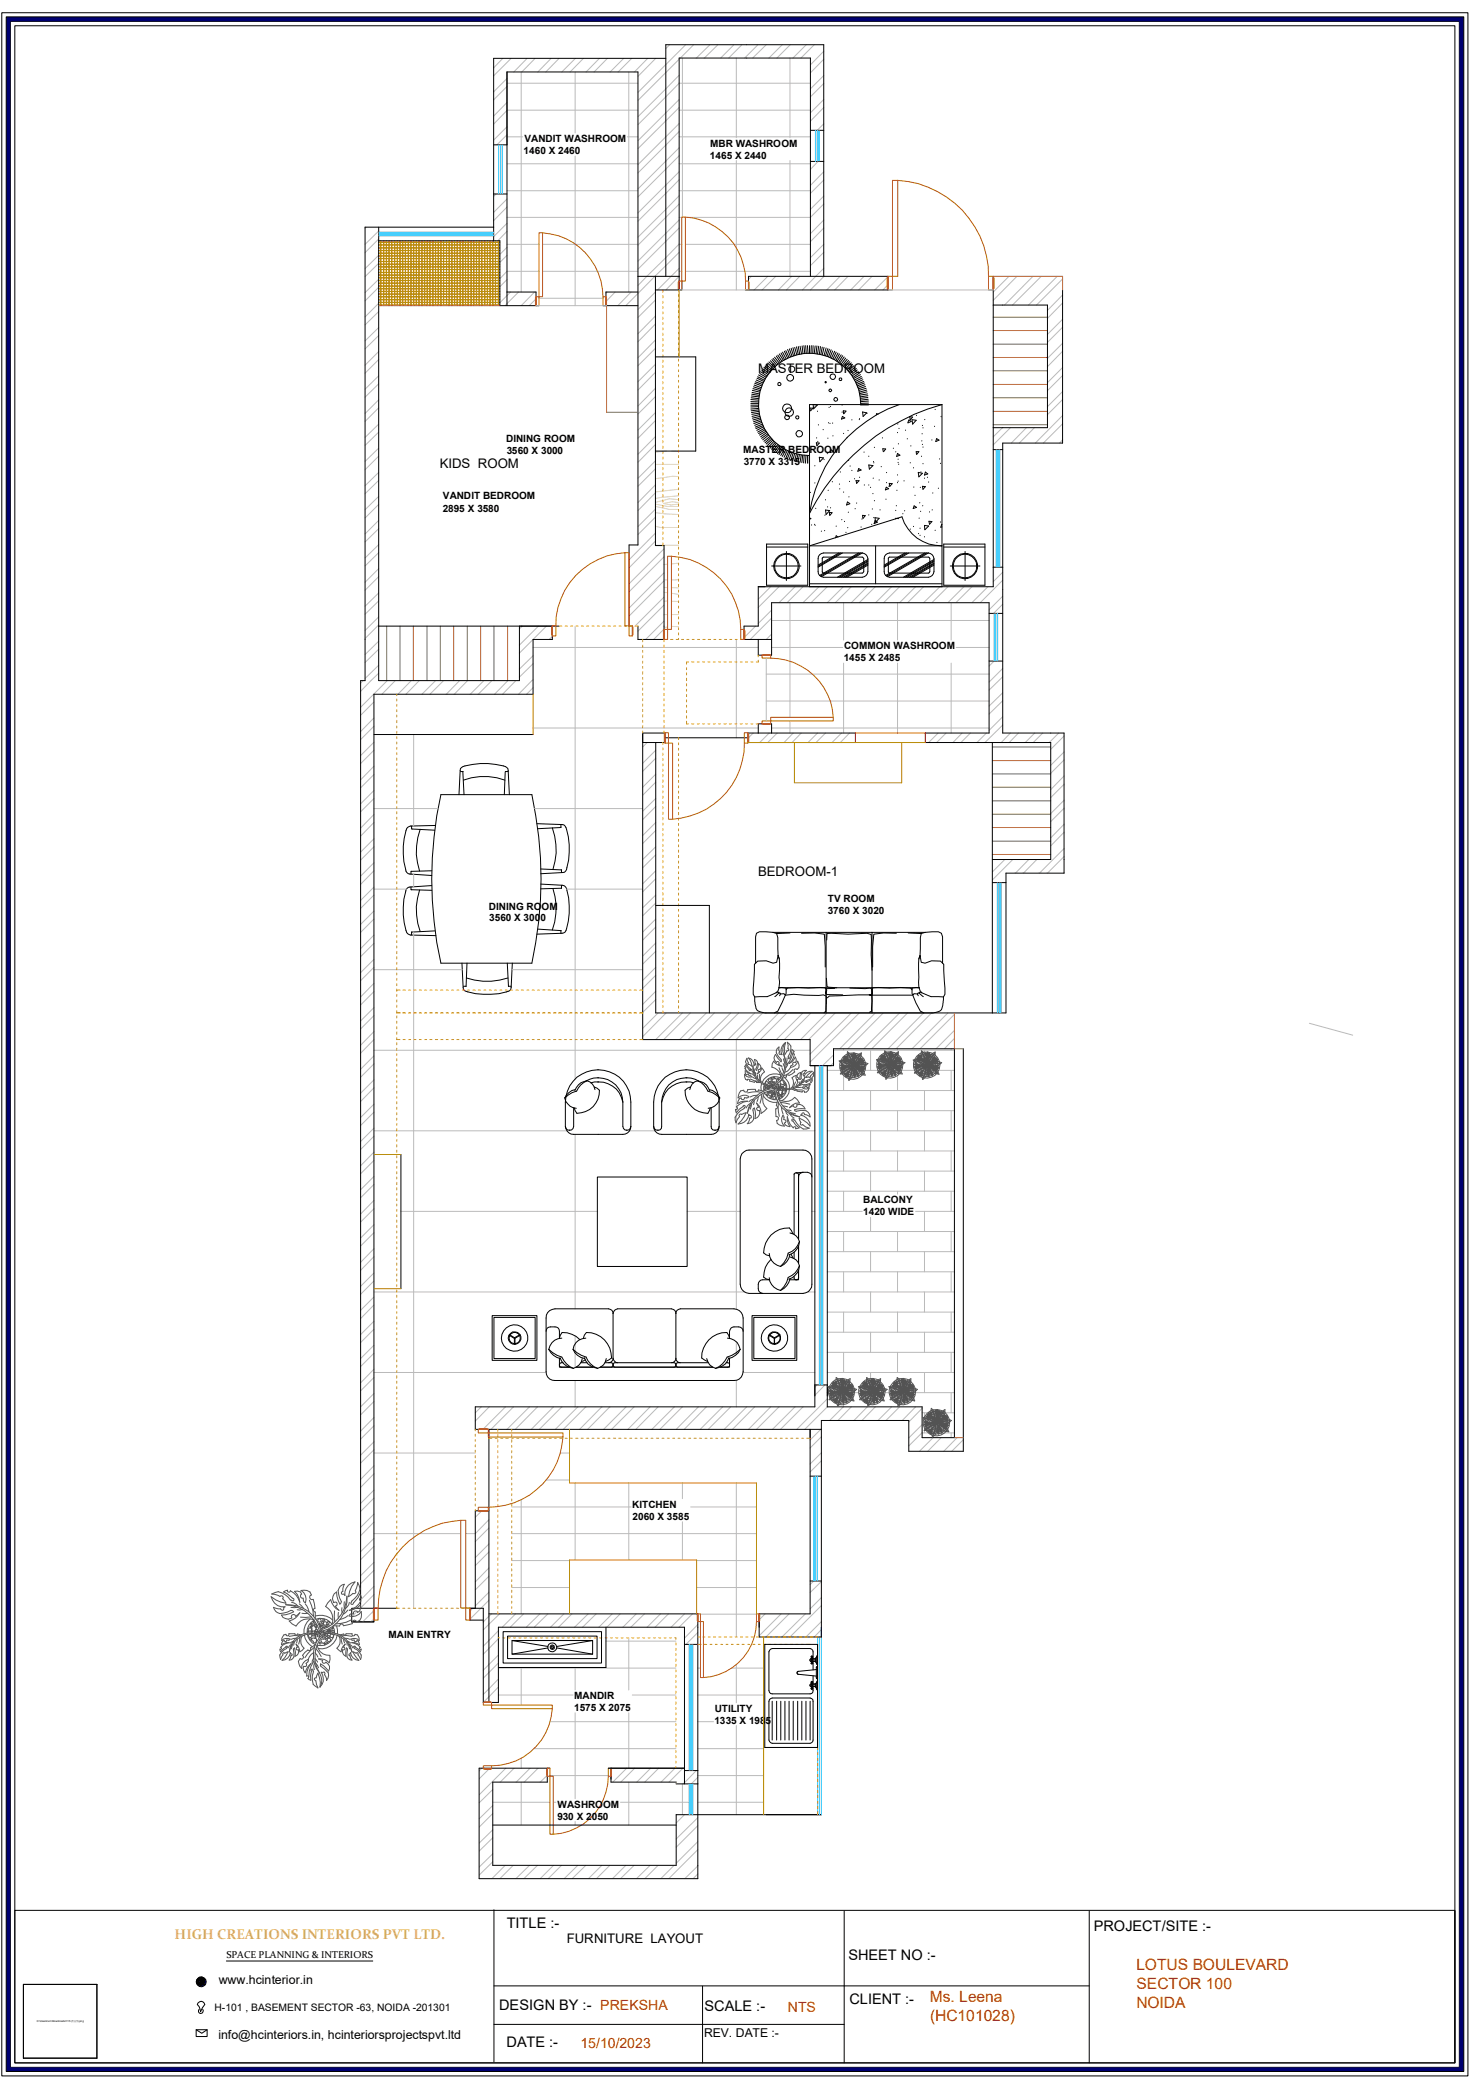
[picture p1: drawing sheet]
<svg xmlns="http://www.w3.org/2000/svg" width="210mm" height="297mm" viewBox="0 0 210 297" stroke-linecap="round" stroke-linejoin="round" font-family="sans-serif">
<defs><g id="words">
<g font-size="2.2" fill="#f00">
<text x="162.3" y="281.6">LOTUS BOULEVARD</text>
<text x="132.8" y="286.1">Ms. Leena</text>
<text x="162.3" y="287">NOIDA</text>
<text x="162.4" y="284.3">SECTOR 100</text>
<text x="132.9" y="288.8">(HC101028)</text>
</g>
<g font-size="2.1">
<text x="72.4" y="275.5">TITLE :-</text>
<text x="121.2" y="280.1">SHEET NO :-</text>
<text x="156.3" y="276.1">PROJECT/SITE :-</text>
<text x="71.3" y="287.3">DESIGN BY :- PREKSHA</text>
<text x="100.7" y="287.5">SCALE :-</text>
<text x="121.4" y="286.4">CLIENT :-</text>
<text x="72.3" y="292.6">DATE :-</text>
</g>
<text font-size="2" fill="#dda56e" x="24.9" y="277.2">HIGH CREATIONS INTERIORS PVT LTD.</text>
<g font-size="2" fill="#f00">
<text x="112.6" y="287.6">NTS</text>
<text x="82.9" y="292.7">15/10/2023</text>
</g>
<g font-size="1.9">
<text x="108.3" y="53.3">MASTER BEDROOM</text>
<text x="62.8" y="66.9">KIDS ROOM</text>
<text x="108.3" y="125.2">BEDROOM-1</text>
<text x="81" y="277.7">FURNITURE LAYOUT</text>
</g>
<g font-size="1.8">
<text x="31.2" y="283.6">www.hcinterior.in</text>
<text x="31.2" y="291.4">info@hcinteriors.in, hcinteriorsprojectspvt.ltd</text>
</g>
<text font-size="1.7" x="100.6" y="291.1">REV. DATE :-</text>
<text font-size="1.5" x="30.6" y="287.4">H-101 , BASEMENT SECTOR -63, NOIDA -201301</text>
<g font-size="1.4">
<text x="74.8" y="22">1460 X 2460</text>
<text x="74.9" y="20.3">VANDIT WASHROOM</text>
<text x="101.4" y="22.7">1465 X 2440</text>
<text x="101.5" y="21">MBR WASHROOM</text>
<text x="72.3" y="63.2">DINING ROOM</text>
<text x="72.4" y="64.9">3560 X 3000</text>
<text x="106.2" y="64.7">MASTER BEDROOM</text>
<text x="63.3" y="71.4">VANDIT BEDROOM</text>
<text x="106.3" y="66.4">3770 X 3315</text>
<text x="63.2" y="73.1">2895 X 3580</text>
<text x="120.6" y="94.5">1455 X 2485</text>
<text x="120.6" y="92.8">COMMON WASHROOM</text>
<text x="69.8" y="130">DINING ROOM</text>
<text x="69.9" y="131.7">3560 X 3000</text>
<text x="118.3" y="129">TV ROOM</text>
<text x="118.3" y="130.7">3760 X 3020</text>
<text x="123.3" y="172">BALCONY</text>
<text x="123.3" y="173.7">1420 WIDE</text>
<text x="90.3" y="215.5">KITCHEN</text>
<text x="90.4" y="217.2">2060 X 3585</text>
<text x="55.5" y="234.2">MAIN ENTRY</text>
<text x="82" y="242.8">MANDIR</text>
<text x="82" y="244.5">1575 X 2075</text>
<text x="102.1" y="244.7">UTILITY</text>
<text x="102.1" y="246.4">1335 X 1985</text>
<text x="79.6" y="260.1">930 X 2050</text>
<text x="79.7" y="258.4">WASHROOM</text>
<text x="32.3" y="279.9">SPACE PLANNING &amp; INTERIORS</text>
</g>
<text font-size=".4" x="5.2" y="289.1">C:\Users\vic\Downloads\115 (1) (1).png</text>
</g></defs>
<g fill="none" stroke="#000" stroke-width=".14">
<path d="M1.5 3h207v292.5h-207zM58.8 118.1v.3M58.9 118.5l3.2 .2M60 118.5a9.3 9.3 0 0 0-.1 6M62.2 118l-3.6 .1a.74 .74 0 0 0-.6 .6 10 10 0 0 0 .1 6l.4 .2 3.2 .2M63 113.6h13a55.9 55.9 0 0 1 0 24.1h-13a55.9 55.9 0 0 1 0-24.1zM65.6 113.6l.1-3.5a.74 .74 0 0 1 .7-.6 9.9 9.9 0 0 1 6 .2l.2 .2v.2l.2 3.5M65.8 110.3h.4M66.1 110.3l.2 3.3M66.2 111.5a8.6 8.6 0 0 1 5.9 0M72.2 110.3l-.1 3.3M72.2 110.3h.4"/>
<path d="M76.7 117.7l3.6 .2a.74 .74 0 0 1 .6 .6 10 10 0 0 1-.1 6l-.2 .2h-.2l-3.1 .2M78.9 118.3a9.3 9.3 0 0 1 .1 6M80.1 118.3l-3.3 .1M80.1 117.9l.1 .3M58.7 124.5v.5M58.7 126.7v.5M58.8 127.2l2.9 .1M59.9 127.2a8.7 8.7 0 0 0 .1 5.9M61.7 126.6l-3.2 .2a.65 .65 0 0 0-.5 .7 9.5 9.5 0 0 0 .2 5.9l.4 .2 3.7 .1M61.7 124.5h-2.9M62.1 133.1l-3.3 .1v.4M66 137.7l.2 3.4a.65 .65 0 0 0 .6 .7 10.4 10.4 0 0 0 6-.2l.2-.5 .2-3.4"/>
<path d="M66.6 139.8a9.3 9.3 0 0 0 6 0M66.7 137.7l-.1 3.3h-.4M72.5 137.7l.1 3.3h.4M76.8 132.8l3.3 .2M77.3 126.4l3.1 .1a.74 .74 0 0 1 .6 .7 9.6 9.6 0 0 1-.3 6l-.4 .2-3.6 .1M77.3 124.2l2.9 .1v.4M79 127a8.7 8.7 0 0 1-.1 5.9M80.2 133l-.1 .4M80.2 126.5v.5h-2.9M100.4 283.9v11"/>
</g>
<g fill="none" stroke="#bababa" stroke-width=".14">
<path d="M71.8 8.3l-1.3 1.4M72.4 11.9h18.7M72.4 15.7h18.7M72.4 19.6h2.3M72.4 11.2l-1.9 1.9M72.4 14.6l-1.9 2M72.4 18.1l-1.9 1.9M72.4 12.4l-1.9 1.9M72.4 15.8l-1.9 1.9M72.4 19.3l-1.4 1.4M73 8.3l-2.5 2.5M74.5 10.3v31.4"/>
<path d="M75.3 8.3l-1.9 2M76.5 8.3l-2 2M78.7 8.3l-1.9 2M79.9 8.3l-1.9 2M82.2 10.3v8.7M82.2 8.3l-1.9 2M83.4 8.3l-2 2M85.6 8.3l-1.9 2M86.8 8.3l-1.9 2M89.1 8.3l-1.9 2M89.6 19.6h1.5M89.8 10.3v31.4"/>
<path d="M90.3 8.3l-2 2M92.5 8.3l-1.9 2M93.7 8.3l-2.6 2.6M95.7 6.4l-.6 .5M97 15.7h18.8M97 19.6h18.8M97 10.8l-5.9 5.9M97 14.2l-5.9 5.9M97 17.7l-5.9 5.8M97 8.5l-5.9 5.9M97 15.4l-5.9 5.9M97 18.8l-5.9 5.9"/>
<path d="M97.5 8.3v22.7M98 6.4l-6.9 6.8M99.1 6.4l-1.9 1.9M101.4 6.4l-1.9 1.9M102.6 6.4l-2 1.9M104.9 6.4l-1.9 1.9M105.2 8.3v11.4M106 6.4l-1.9 1.9M108.3 6.4l-1.9 1.9M109.5 6.4l-2 1.9M111.8 6.4l-1.9 1.9M112.9 8.3v11.4"/>
<path d="M112.9 6.4l-1.9 1.9M115.2 6.4l-1.9 1.9M115.8 11.9h-18.8l-5.9 5.9M116.3 6.4l-1.9 1.9M117.7 7.3l-1.9 2M117.7 10.8l-1.9 1.9M117.7 14.2l-1.9 1.9M117.7 17.7l-.9 .9M117.7 8.5l-1.9 1.9M117.7 11.9l-1.9 1.9M117.7 15.4l-1.9 1.9M70.9 27.7l-.4 .4"/>
<path d="M72.4 23.4h18.7M72.4 27.3h18.7M72.4 31.1h18.7M72.4 34.9h4.6M72.4 28.4l-1.9 2M72.4 31.9l-1.9 1.9M72.4 35.3l-1 1.1M72.4 29.6l-1.9 1.9M72.4 33.1l-1.3 1.3M72.4 36.5l-1 1M72.4 40l-1 1M77 38.8h-4.6l-1 1"/>
<path d="M77.5 34.9h13.6M77.5 38.8h13.6M82.2 22.3v21.4M97 23.4h18.8M97 27.3h18.8M97 31.1h.4M97 34.9h.4M97 38.8h.4M97 21.1l-5.9 5.9M97 24.6l-5.9 5.8M97 28l-5.9 5.9M97 31.5l-5.9 5.8"/>
<path d="M97 34.9l-5.9 5.9M97 38.4l-3.1 3M97 22.3l-5.9 5.9M97 25.7l-5.9 5.9M97 29.2l-5.9 5.9M97 32.6l-5.9 5.9M97 36.1l-7.6 7.6M97 39.5l-1.9 1.9M97.9 34.9h17.9M97.9 38.8h17.9M105.2 22.9v18.5M107.4 39.5l-.5 .4"/>
<path d="M109.7 39.5l-2 1.9M110.8 39.5l-1.9 1.9M112.9 22.9v16.6M113.1 39.5l-1.9 1.9M114.3 39.5l-1.9 1.9M116.9 23.1l-1.1 1.1M117.7 29.2l-1.9 1.9h-17.9M117.7 28l-1.9 1.9M117.7 24.6l-1.9 1.9M117.7 31.5l-1.9 1.9M117.7 34.9l-1.9 1.9M117.7 38.4l-3.1 3"/>
<path d="M117.7 25.7l-1.9 1.9M117.7 32.6l-1.9 1.9M117.7 36.1l-1.9 1.9M117.7 39.5l-1.9 1.9M120 39.5l-1.9 1.9M121.2 39.5l-1.9 1.9M123.4 39.5l-1.9 1.9M124.6 39.5l-1.9 1.9M126.9 39.5l-1.9 1.9M144.1 39.5l-2.2 2.2M145.3 39.5l-3.4 3.4M147.6 39.5l-4.1 4.1"/>
<path d="M148.8 39.5l-4.1 4.1M151 39.5l-4.1 4.1M151.8 39.9l-3.7 3.7M72.9 41.7l-1.5 1.6M74.1 41.7l-1.9 2M76.4 41.7l-1.9 2M76.5 42.8l-.9 .9M77 42.6h9.1M86.7 41.7l-.1 .2M87.9 41.7l-1.2 1.3M90.2 41.7l-1.9 2M93.6 41.7l-2.5 2.5"/>
<path d="M93.6 45.2l-2.5 2.5M93.6 48.6l-2.5 2.5M93.6 52.1l-2.5 2.5M93.6 55.5l-2.5 2.5M93.6 59l-2.5 2.5M93.6 42.9l-2.5 2.5M93.6 46.3l-2.5 2.6M93.6 49.8l-2.5 2.5M93.6 53.2l-2.5 2.6M93.6 56.7l-2.5 2.5M97.5 40.2v1.2M126.7 40.8l-.5 .6"/>
<path d="M151.8 42.2l-2.2 2.2M151.8 45.6l-2.2 2.2M151.8 49.1l-2.2 2.1M151.8 52.5l-2.2 2.2M151.8 56l-2.2 2.1M151.8 59.4l-3.9 3.9M151.8 43.3l-2.2 2.2M151.8 46.8l-2.2 2.1M151.8 50.2l-2.2 2.2M151.8 53.7l-2.2 2.1M151.8 57.1l-2.2 2.2M93.6 62.4l-2.5 2.5"/>
<path d="M93.6 65.9l-2.5 2.5M93.6 69.3l-2.5 2.5M93.6 72.8l-2.5 2.5M93.6 76.2l-3.7 3.8M93.6 60.1l-2.5 2.6M93.6 63.5l-2.5 2.6M93.6 67l-2.5 2.5M93.6 70.4l-2.5 2.6M93.6 73.9l-2.5 2.5M93.6 77.3l-3.7 3.9M94.9 78.4l-5 5M94.9 79.6l-5 5"/>
<path d="M143.2 61.1l-1.3 1.3M144.4 61.1l-2.5 2.5M146.6 61.1l-2.1 2.2M147.8 61.1l-2.2 2.2M151.8 62.9l-.4 .4M151.8 60.6l-2.7 2.7M94.9 81.9l-5 5M94.9 85.3l-4.2 4.2M94.9 88.8l-2.7 2.6M94.9 83l-5 5.1M94.9 86.5l-3.8 3.7M94.9 89.9l-1.5 1.5"/>
<path d="M107.9 89.5l-1.5 1.5M109.5 96.4h31.8M110.1 83.9l-1.8 1.7M110.2 88.7h31.1M110.2 92.5h10.2M110.2 87.2l-1.9 1.9M110.2 90.6l-.7 .8M110.2 88.3l-3 3.1M111.3 83.9l-3 2.9M112.9 86.1v16.4M113.6 83.9l-2.3 2.2M114.7 83.9l-2.3 2.2"/>
<path d="M117 83.9l-2.3 2.2M118.2 83.9l-2.3 2.2M120.5 83.9l-2.3 2.2M120.5 86.1v5.4M120.5 94.8v10M121.6 83.9l-2.3 2.2M123.9 83.9l-2.3 2.2M125.1 83.9l-2.3 2.2M127.4 83.9l-2.3 2.2M128.2 86.1v5.4M128.2 94.8v10M128.5 83.9l-2.3 2.2"/>
<path d="M130.8 83.9l-2.3 2.2M132 83.9l-2.3 2.2M134.3 83.9l-2.3 2.2M135.4 83.9l-2.3 2.2M135.9 86.1v5.4M135.9 94.8v10M136.6 92.5h4.7M137.7 83.9l-2.3 2.2M138.9 83.9l-2.3 2.2M141.1 83.9l-2.2 2.2M142 94.5l-.7 .7M143.3 81.8l-1.4 1.3"/>
<path d="M143.3 85.2l-2 2M143.3 95.5l-2 2M143.3 99l-2 1.9M143.3 82.9l-3.3 3.2M143.3 86.4l-1.4 1.3M143.3 96.7l-2 1.9M92.5 106.1l-.7 .7M93.7 107.2l-1.9 1.9M93.7 110.7l-1.9 1.8M93.7 114.1l-1.9 1.9M93.7 117.6l-1.9 1.8M93.7 108.4l-1.9 1.8"/>
<path d="M93.7 111.8l-1.9 1.9M93.7 115.3l-1.9 1.8M93.7 118.7l-1.9 1.9M107.6 104.8l-.6 .6M109.5 100.2h31.8M109.9 104.8l-1.4 1.3M110.2 104.1h31.1M111 104.8l-1.3 1.3M112.9 103v1.8M113.3 104.8l-1.3 1.3M114.5 104.8l-1.3 1.3M116.8 104.8l-1.4 1.3"/>
<path d="M117.9 104.8l-1.3 1.3M120.2 104.8l-1.3 1.3M121.4 104.8l-1.3 1.3M134 104.8l-1.3 1.3M135.2 104.8l-1.4 1.3M137.5 104.8l-1.4 1.3M138.6 104.8l-1.3 1.3M140.9 104.8l-1.3 1.3M143.3 102.4l-2 2M143.3 100.2l-2 1.9M143.3 103.6l-2.6 2.5M144.4 104.8l-1.4 1.3"/>
<path d="M145.5 104.8l-1.3 1.3M147.8 104.8l-1.3 1.3M149 104.8l-1.4 1.3M151.3 104.8l-1.4 1.3M152 107.5l-1.9 1.9M152 110.9l-1.9 2M152 114.4l-1.9 1.9M152 117.8l-1.9 2M152 105.2l-1.9 1.9M152 108.6l-1.9 1.9M152 112.1l-1.9 1.9M152 115.5l-1.9 1.9"/>
<path d="M152 119l-1.9 1.9M93.7 121l-1.9 1.9M93.7 124.5l-1.9 1.8M93.7 127.9l-1.9 1.9M93.7 131.4l-1.9 1.8M93.7 134.8l-1.9 1.9M93.7 138.3l-1.9 1.8M93.7 122.2l-1.9 1.8M93.7 125.6l-1.9 1.9M93.7 129.1l-1.9 1.8M93.7 132.5l-1.9 1.9M93.7 136l-1.9 1.8"/>
<path d="M93.7 139.4l-1.9 1.9M143.6 122.9l-1.8 1.7M143.7 126.2h.1M144.7 122.9l-2.9 2.9M147 122.9l-1.9 1.9M148.1 122.9l-1.9 1.9M152 121.3l-3.5 3.5M152 124.7v.1M152 122.4l-2.4 2.4M93.7 141.7l-1.9 1.9M93.7 142.9l-1.9 1.8M94 144.8l-2.2 2.2"/>
<path d="M95.2 144.8l-3.4 3.4M97.5 144.8l-3.8 3.8M98.6 144.8l-3.8 3.8M100.9 144.8l-3.8 3.8M102.1 144.8l-3.8 3.8M104.4 144.8l-3.8 3.8M105.5 144.8l-3.8 3.8M107.8 144.8l-3.8 3.8M109 144.8l-3.8 3.8M111.3 144.8l-3.8 3.8M112.4 144.8l-3.8 3.8M114.7 144.8l-3.8 3.8"/>
<path d="M115.9 144.8l-3.8 3.8M118.2 144.8l-3.8 3.8M119.1 150.8l-1.6 1.5M119.1 151.9l-.4 .4M119.3 144.8l-3.8 3.8M121.6 144.8l-5.9 5.9M122.8 144.8l-7.1 7M125.1 144.8l-5.1 5.1M126.2 144.8l-5.1 5.1M128.5 144.8l-5.1 5.1M129.7 144.8l-5.2 5.1M132 144.8l-5.1 5.1"/>
<path d="M133.1 144.8l-5.1 5.1M135.4 144.8l-5.1 5.1M136.4 147.3l-2.7 2.6M136.4 145l-5 4.9M136.4 148.4l-1.5 1.5M116.7 198l-.3 .3M117.9 198l-1.5 1.4M118.2 199.9l-4.4 4.4M68.7 201.1l-.8 .8M68.7 216l-.8 .9M69.8 217.2l-1.9 2M69.8 218.4l-1.9 1.9"/>
<path d="M69.9 201.1l-2 2M72.2 201.1l-3.1 3.1M73.4 201.1l-3.3 3.2M75.6 201.1l-3.2 3.2M76.8 201.1l-3.2 3.2M79.1 201.1l-3.2 3.2M80.3 201.1l-3.3 3.2M82.5 201.1l-3.2 3.2M83.7 201.1l-3.2 3.2M86 201.1l-3.2 3.2M87.1 201.1l-3.2 3.2M89.5 201.1l-3.3 3.2"/>
<path d="M90.6 201.1l-3.2 3.2M92.9 201.1l-3.2 3.2M94 201.1l-3.2 3.2M96.4 201.1l-3.3 3.2M97.5 201.1l-3.2 3.2M99.8 201.1l-3.2 3.2M100.9 201.1l-3.2 3.2M103.3 201.1l-3.3 3.2M104.4 201.1l-3.2 3.2M106.7 201.1l-3.2 3.2M107.8 201.1l-3.2 3.2M110.1 201.1l-3.2 3.2"/>
<path d="M111.3 201.1l-3.2 3.2M113.6 201.1l-3.2 3.2M114.7 201.1l-3.2 3.2M117.3 204.2l-1.6 1.6M117.3 207.6l-1.6 1.7M117.3 205.4l-1.6 1.6M117.3 208.8l-1.6 1.6M118.2 201.1l-3.2 3.2M120.5 201.1l-2 1.9M121.6 201.1l-1.9 1.9M123.9 201.1l-1.9 1.9M125.1 201.1l-2 1.9"/>
<path d="M127.4 201.1l-2 1.9M128.5 201.1l-1.9 1.9M130.8 201.1l-1.9 1.9M131.7 203.6l-1.9 1.9M131.7 201.3l-1.9 1.9M131.7 204.8l-1.9 1.9M133.3 205.5l-1.9 1.9M134.5 205.5l-2 1.9M136.7 205.5l-1.9 1.9M137.6 205.8l-1.6 1.6M69.8 220.7l-1.9 1.9M69.8 224.1l-1.9 2"/>
<path d="M69.8 227.6l-1.9 1.9M69.8 221.8l-1.9 2M69.8 225.3l-1.9 1.9M69.8 228.7l-1.1 1.2M70.2 230.7l-1.2 1.1M71.2 238.4h25.4M71.2 233.1l-2.2 2.2M71.2 236.6l-2.2 2.1M71.2 240l-2.2 2.2M71.2 234.2l-2.2 2.2M71.2 237.7l-2.2 2.2M71.4 230.7l-2.4 2.3"/>
<path d="M73.7 230.7l-1.9 1.9M74.5 238.3v5.4M74.8 230.7l-1.9 1.9M77.1 230.7l-1.9 1.9M78.3 230.7l-2 1.9M80.6 230.7l-1.9 1.9M81.7 230.7l-1.9 1.9M82.2 238.3v3.3M84 230.7l-1.9 1.9M85.2 230.7l-2 1.9M86.6 234.6h10M87.5 230.7l-1.9 1.9"/>
<path d="M88.6 230.7l-1.9 1.9M89.8 234.1v7.5M90.9 230.7l-1.9 1.9M92.1 230.7l-2 1.9M94.4 230.7l-1.9 1.9M95.5 230.7l-1.9 1.9M97.8 230.7l-1.9 1.9M98.9 230.7l-1.9 1.9M99.7 232.2l-1.9 1.9M99.7 233.3l-1.7 1.7M109.3 230.7l-.8 .7M111.6 230.7l-3.1 3.1"/>
<path d="M112.7 230.7l-3.3 3.3M115.1 230.7l-3.4 3.3M116.2 226l-.5 .5M117.3 228.3l-1.6 1.7M117.3 231.8l-2.2 2.2M117.3 226.1l-1.6 1.5M117.3 229.5l-4.4 4.5M117.3 232.9l-1 1.1M68.8 252.7l-.3 .4M69.8 252.9l-1.3 1.4M70.4 257.6h8.2M70.4 258.1l-1.9 1.9"/>
<path d="M70.4 255.8l-1.9 1.9M70.4 259.2l-1.9 2M71.2 242.3h10.7M71.2 241.1l-2.2 2.2M72.3 252.7l-3.8 3.8M73.4 252.7l-1.9 2M74.5 251.3v1.4M74.5 254.7v6.2M75.7 252.7l-2 2M76.3 249.9h20.3M76.9 252.7l-2 2M78.1 253.8l-.9 .9"/>
<path d="M78.6 246.1h18M78.6 253.8h8.3M79 257.6h.4M82.2 244.8v12.3M88.6 257.6h9.9M89.5 252.7l-2 2M89.8 244.8v7.9M89.8 254.7v6.2M90.3 242.3h6.3M90.7 252.7l-2 2M93 252.7l-2 2M94.1 252.7l-2 2"/>
<path d="M96.4 252.7l-2 2M96.6 259.4h.1M97.5 255v4.4M97.6 252.7l-2 2M97.8 259.4l-1.2 1.2M99.5 253.1l-1.9 1.9M99.7 259.8l-3.1 3M99.7 254l-.9 1M70.4 261.5l-1.9 1.9M70.4 265l-1.9 1.9M70.4 262.7l-1.9 1.9M70.4 266.1l-1.9 1.9"/>
<path d="M72.2 266.6l-1.9 1.9M73.3 266.6l-1.9 1.9M75.6 266.6l-1.9 1.9M76.8 266.6l-2 1.9M79.1 266.6l-1.9 1.9M80.2 266.6l-1.9 1.9M82.2 260.3v.6M82.5 266.6l-1.9 1.9M83.7 266.6l-2 1.9M86 266.6l-1.9 1.9M87.1 266.6l-1.9 1.9M89.4 266.6l-1.9 1.9"/>
<path d="M90.6 266.6l-2 1.9M92.9 266.6l-2 1.9M94 266.6l-1.9 1.9M96.3 266.6l-1.9 1.9M99.7 263.2l-3.1 3.1M99.7 266.7l-1.9 1.8M99.7 260.9l-3.1 3.1M99.7 264.4l-4.2 4.1M99.7 267.8l-.7 .7"/>
</g>
<path d="M.9 2.4v293.7h208.2v-293.7zM1.5 3v292.5h207v-292.5z" fill-rule="evenodd" fill="#000071"/>
<g fill="none" stroke="#000" stroke-width=".14">
<path d="M.3 1.8h209.4v294.9h-209.4zM.9 2.4h208.2v293.7h-208.2zM2.1 3.7h205.8v291.2h-205.8zM2.1 273h205.8v21.9h-205.8zM70.6 273v21.7M120.6 273.1v21.8M155.6 273.1v21.8M207.9 273.1v21.8M28 290.1h1.6v1h-1.6zM28 290.1l.8 .5 .8-.5M28.3 286.3a.53 .53 0 0 1 .5-.2 .53 .53 0 0 1 .5 .4l-.6 1-.3-.7-.2-.3zM28.4 287.2v.4l.3 .2a.37 .37 0 0 0 .3-.2 .37 .37 0 0 0 0-.4"/>
<path d="M70.6 289.3h50"/>
</g>
<circle cx="28.7" cy="283.2" r=".71" fill="#000071"/>
<g fill="none" stroke="#000" stroke-width=".14">
<path d="M95.1 8.3h-24.6v26.1M115.8 18.6h1.9M54.1 32.5v64.8h20.1v-7.8M54.1 34.4h17.3v9.3h5.6M70.5 32.5h-18.3v64.8h-.7v132.6M70.5 20.7h1.9M70.5 27.7h1.9M91.1 39.5h5.9M93.6 39.5v38.5h1.3v13.4h-3.8v-1.9M95.1 39.5v-33.1h22.6v33.1M115.8 39.5v-31.2h-18.8v33.1M115.8 23.1h1.9"/>
<path d="M141.9 39.5v44.4h-33.6v5.6h-2v1.9h3.9M72.4 43.7v-33.4h18.7v67.6h-1.2v11.6M72.4 41.7h4.2v2M86.1 43.7h5M91.1 41.7h-4.5v2M93.6 41.4h3.8M93.6 51h5.8v13.5h-5.8M106.5 41.4h20.4v-1.9h-20v1.9M107.3 57.4h1.1M107.3 57.1l1.1 .1M107.3 57.9h1.1M107.3 57.7h1.1"/>
<path d="M107.3 56.9l1.1 .1M107.4 56.6l1 .1M107.4 56.3l1.1 .2M107.4 56.1l1.1 .2M107.5 55.8l1 .2M107.6 55.5l1 .3M107.7 55.3l1 .3M107.7 55l1.1 .4M107.8 54.8l1 .4M107.9 54.6l1 .3M108 54.3l1 .4M108.2 54.1l.9 .4"/>
<path d="M108.2 53.8l1 .6M108.4 53.6l.9 .5M108.4 58.6l-1.1 .1M108.4 58.4l-1.1 .1M108.4 58.1l-1.1 .1M108.4 58.8l-1 .2M108.5 59.1l-1.1 .1M108.5 59.3l-1.1 .2M108.5 53.4l1 .5M108.5 59.5l-1 .3M108.6 59.7l-1 .3M108.7 53.1l.9 .7"/>
<path d="M108.7 59.9l-1 .4M108.8 52.9l.9 .7M109 52.7l.9 .7M109.1 52.5l.9 .7M109.3 52.3l.9 .7M109.5 52.1l.8 .7M109.7 51.9l.7 .8M109.9 51.7l.7 .8M110.1 51.6l.7 .8M110.3 51.4l.7 .8M110.4 51.2l.8 .9M110.7 51.1l.6 .8"/>
<path d="M110.9 50.9l.6 .9M111.1 50.8l.6 .8M111.2 54.7h.1h.2l.1 .2-.1 .2h-.3zM111.3 50.6l.6 .9M111.6 50.5l.5 .9M111.8 50.3l.5 1M112.1 50.2l.4 1M112.3 50.1l.4 1M112.5 50l.4 1M112.8 49.9l.4 1M113 49.8l.4 1M113.3 49.7l.3 1.1"/>
<path d="M113.5 49.7l.3 1M113.8 49.6l.2 1.1M114 49.5l.3 1.1M114.3 49.5l.2 1.1M114.6 49.4l.1 1.1M114.9 49.4l.1 1.1M115.1 49.4l.1 1.1M115.4 49.4v1.1M115.7 49.4v1.1M115.7 58.3l.1 .4M115.7 58.3h.4l-.3 .4M115.9 49.4v1.1"/>
<path d="M116.2 57.8v.6l.6-.5-.6-.1M116.2 58.4v.1M116.2 49.4l-.1 1.1M116.4 58.2h.1M116.5 49.4l-.2 1.1M116.7 49.4l-.1 1.1M116.8 58.8h.1M117 49.5l-.2 1.1M117.2 49.5l-.1 1.1M117.5 49.6l-.2 1.1M117.7 49.7l-.2 1M117.9 54.5l.2 .1-.2 .1v-.1z"/>
<path d="M118 49.7l-.3 1.1M118.3 49.8l-.4 1M118.4 58.2v.1M118.5 49.9l-.3 1M118.7 58.1h.1M118.7 50l-.3 1M119 50.2l-.4 .9M119.2 56.9l.2-.1 .2 .1 .1 .2-.1 .2-.2 .1-.2-.1-.1-.2zM119.3 50.2l-.5 1M119.5 50.3l-.5 1M119.7 50.5l-.5 .9M119.9 54.1h.3v.3h-.3z"/>
<path d="M119.9 50.6l-.5 .9M120.2 50.7l-.6 .9M120.3 57.9h.1M120.3 58.9h.1M120.4 59.5l.3 .2-.5 .2zM120.4 50.8l-.6 1M120.5 59.1v-.4l.4 .1-.3 .3M120.6 51l-.6 .9M120.8 51.2l-.6 .8M121 51.4l-.6 .8M121.2 51.5l-.7 .8M121.4 51.7l-.7 .8"/>
<path d="M121.6 51.9l-.7 .8M121.7 60h.1M121.8 52.1l-.8 .7M122 52.3l-.8 .7M122.2 52.5l-.9 .7M122.3 52.7l-.8 .6M122.5 52.9l-.9 .7M122.6 53.1l-.8 .6M122.8 59.9v.1M122.8 53.3l-.9 .6M122.8 59.8v.1M122.9 53.6l-.9 .5"/>
<path d="M123.1 53.8l-1 .5M123.2 54l-1 .5M123.2 58.9l.6 .1-.5 .5zM123.3 54.3l-1 .4M123.4 54.5l-1 .4M123.5 54.7l-1 .5M123.6 55l-1 .4M123.7 55.2l-1.1 .4M123.7 55.5l-1 .3M123.8 55.8l-1 .2M123.9 59.1h.1M123.9 56l-1.1 .3"/>
<path d="M124 56.3l-1.1 .2M124 56.6l-1.1 .1M124 56.8l-1.1 .1M124 57.1l-1.1 .1M124.1 57.9h-1.1a7.3 7.3 0 0 0-7.3-7.4 7.3 7.3 0 0 0-7.3 7.2 7.3 7.3 0 0 0 7.2 7.4v1.1M124.1 57.3l-1.1 .1M124.1 57.6l-1.1 .1M125.5 59.2l-.3-.1v.2M128.5 57.8a19.4 19.4 0 0 0-12.8 15.6 30.6 30.6 0 0 1 18.9-15.6M130.3 60l.6 .1-.5 .5zM130.3 59.6h-.3v.4l.4-.4M130.9 59.4h.1"/>
<path d="M132.1 59.9v.1M133.6 58.5h.1M134.5 59.5v.1M134.6 57.8h-18.9v26.1M134.6 57.8v26.1M141.9 43.6h7.7v17.5h-7.7M151.8 41.4v21.9h-8.5v41.5h8.7v20h-8.3v20h-50v-38.7M108.8 60.2l-1.1 .3M108.8 60.4l-1 .4M108.9 60.6l-1 .4M109 60.8l-1 .5M109.1 61l-1 .5"/>
<path d="M109.2 61.2l-1 .6M109.3 61.4l-.9 .6M109.4 61.6l-.9 .6M109.5 77.8h5.9v5.9h-5.9zM109.5 78.2h5.9M109.6 61.8l-.9 .6M109.7 62l-.9 .7M109.8 62.2l-.8 .7M110 62.4l-.9 .7M110.1 62.6l-.8 .7M110.3 62.7l-.8 .8M110.4 62.9l-.8 .8"/>
<path d="M110.6 63.1l-.7 .7M110.7 63.2l-.7 .9M110.9 63.4l-.7 .8M111.1 63.5l-.7 .9M111.3 63.7l-.6 .9M111.5 63.8l-.6 .9M111.7 63.9l-.6 1M111.9 64.1l-.6 .9M112.1 64.2l-.6 .9M112.3 64.3l-.5 .9M112.4 78.8v4.2M112.5 64.4l-.5 1"/>
<path d="M112.7 64.5l-.4 1M112.9 64.6l-.4 1M113.1 64.6l-.4 1.1M113.3 64.7l-.3 1.1M113.5 64.8l-.3 1.1M113.8 64.9l-.3 1M114 64.9l-.3 1.1M114.2 65l-.2 1M114.5 65l-.2 1.1M114.7 65.1l-.1 1M114.9 65.1l-.1 1.1M115.1 65.1v1.1"/>
<path d="M115.4 65.1v1.1M115.7 78l13.2-4.1a5.8 5.8 0 0 0 5.7 4.1zM115.7 74l.1 .1M115.8 70.4h.1M115.9 74.1l-.2 .1M116 75v.1M116.4 74.9v.1M116.4 66.5v.1M116.4 69h.1M116.5 75.1h.1M116.5 72.6v.1M116.6 63.3h.5l-.4 .4z"/>
<path d="M116.7 62.6h.1M116.8 63.1h.1M116.9 60.7h.1M117.1 65.4h.5l-.5 .6zM117.1 79.3l.5-.3h5.6a.88 .88 0 0 1 .8 .8v1.9a.88 .88 0 0 1-.8 .8h-5.6a.79 .79 0 0 1-.7-.8v-1.9zM117.3 75.9h.1M117.5 79.8l.1-.2h5.6l.2 .2v1.9l-.2 .2h-5.6l-.1-.1zM117.6 61.4h.1M117.7 65.7h.1M117.8 75.8v.1M117.9 73.6v.1M117.9 72.9l.6 .1-.5 .5z"/>
<path d="M117.9 71.4v.1M118.2 64.8v.1M118.2 72.4v.1M118.3 62.6v.1M118.3 70.1h.1M118.4 60.4v.1M118.5 73.7v-.5l.4 .1-.3 .4M118.6 60.5h.1M118.7 72.6h.1M118.7 64.3l.4 .2-.5 .2zM118.9 68.8v.1M119 60.5h.1"/>
<path d="M119 62.3h.1M119.5 75.2h.1M119.7 76.8l-.2-.2-.1 .3M119.8 79l-2.9 1.8M119.9 69.2h.1M120 69.8v.1M120.1 67.4v.1M120.1 79l-3.2 1.9M120.3 74.3h.1M120.4 79l-3.5 2.1M120.5 61.9v.1M120.5 70.3v.1"/>
<path d="M120.6 74.5h.1M120.9 76.1h.1M121 62.5v.1M121.1 75.4h.1M121.2 61.5v.1M121.2 73.2h.1M121.2 65.8h.1M121.3 71h.1M121.4 68.8h.1M121.4 72l-.3-.2-.2 .4 .5-.2M121.5 66.6h.1M121.7 67.2v.1"/>
<path d="M122.1 68.4v.1M122.2 72.7h.1M122.3 68.7l.1 .4 .3-.4h-.4M122.4 71.9h.1M122.7 67l.3 .2-.4 .2zM122.7 79l-5.6 3.3M122.8 68.2h.1M122.9 79l-5.7 3.3M123 75.3v.1M123.1 74.2h.1M123.2 79l-5.9 3.4M123.3 74.1l-.1-.4h.4l-.3 .4"/>
<path d="M123.4 64.6h.1M123.5 69.3h.1M124 80l-4.4 2.5M124.1 66.5h.6l-.5 .6zM124.1 65.2h.1M124.1 69.3h.1M124.1 73.6h.1M124.4 69.6v.1M124.5 74.9v.1M124.6 72.7v.1M124.7 70.5v.1M124.8 68.3v.1"/>
<path d="M124.8 66h.1M124.8 66.1v.1M124.8 74h.1M124.9 63.9v.1M124.9 71.5v.1M125 74l.6 .1-.5 .5zM125 74.4l.3 .2-.4 .2zM125.1 78v5.4M125.6 68.6h.1M125.7 72.9h.1M125.9 66.7h.1M126.1 62.6h.1"/>
<path d="M126.1 64.1l.1 .5M126.2 64.1l.3 .1-.3 .4M126.5 79.3l.6-.3h5.5a.88 .88 0 0 1 .8 .8v1.9a.88 .88 0 0 1-.8 .8h-5.5a.79 .79 0 0 1-.8-.8v-1.9zM126.6 71.3v.1M126.6 69.6l.4 .2-.5 .2zM126.7 67.5v.1M126.7 69h.1M126.9 79.8l.2-.2h5.5l.2 .2v1.9l-.2 .2h-5.5l-.2-.1zM127 69.5h.1M127 69.1h.5l-.4 .4zM127.6 64.1h.1M128 64.6h.1"/>
<path d="M128 72.9v.1M128.1 72.3h.1M128.1 70.1h.1M128.2 74.1h.2h-.4v.1M128.2 64.8l.4 .3-.5 .1zM128.2 61.8h.1M128.2 67.9h.1M128.2 69h.1M128.3 60.6h.1M128.3 65.6v.1M128.3 66.1h.1M128.3 68.7v.1"/>
<path d="M128.4 63.4v.1M128.4 66.3v.1M128.4 61.2v.1M129 73.4h.1M129.2 68.7h.1M129.2 73h.1M129.3 79l-3 1.8M129.4 61.5h.1M129.5 79l-3.2 1.9M129.6 62.7h.1M129.8 60l-.1 .4M129.8 79l-3.5 2.1"/>
<path d="M129.9 60l.3 .2-.5 .3M130 66.1v.1M130 75.6h.1M130.1 63.7v.1M130.5 66.8v.1M130.5 75.2v.1M130.6 69.6h.1M130.6 72.3l.3 .2-.4 .2zM130.7 70.8h.1M130.9 64.9v-.3h.4l-.3 .3M131.2 67.5l.6 .1-.5 .6zM131.2 76.2v.1"/>
<path d="M131.3 74v.1M131.4 71.8v.1M131.4 75.5h.1M131.4 76.5h.1M131.5 69.6v.1M131.5 73.1h.1M131.6 67.4v.1M131.7 65.2h.1M131.7 63h.1M131.7 62h.1M131.8 69.5l.4 .1-.3 .3zM131.8 60.8h.1"/>
<path d="M131.8 63.5h.1M131.8 72.3h.1M131.9 61.1v.1M131.9 63.9h.1M131.9 66.3h.1M132.1 68.3v.1M132.1 76.7v.1M132.1 75.7v-.6l.6 .1-.6 .5M132.1 79l-5.6 3.3M132.2 67.5l.3 .2-.4 .2zM132.4 79l-5.7 3.3M132.5 68.2h.1"/>
<path d="M132.6 79l-5.8 3.4M132.7 68.9h.1M132.7 74.5h.4l-.3 .4zM132.8 73.2h.1M133.1 62.9h.1M133.2 72.9h.1M133.3 70.4v.1M133.4 80l-4.3 2.5M133.5 60.9v.1M133.6 75.8h.1M133.7 63.1l.1-.4 .4 .2-.5 .2M133.9 77.5v.1"/>
<path d="M134.1 69.8h.1M134.2 65.6h.1M134.4 66.2v.1M134.4 74.6h.1M134.5 78h.1M134.6 75l-.2 .4 .2-.1M134.8 77.8h5.9v5.9h-5.9zM134.8 78.2h5.9M137.9 78.8v4.2M141.9 64.3h1.4M54.1 89.5h25.8M78.9 89.5v1.9h-2.7v7.8h-22.8v130.7h3.3"/>
<path d="M108.3 91.4v2.2h1.9v-7.5h31.1v18.7h-9.1v1.3h17.9v16.8h-8.3M110.2 80.9h4.2M115.7 83.4h18.9M124 80.5l-3.5 2M124 80.6l-3.3 1.9M124 80.8l-3 1.7M124 80.3l-3.9 2.2M124 80.1l-4.1 2.4M133.4 80.1l-4.1 2.4M133.4 80.3l-3.8 2.2M133.4 80.8l-3 1.7M133.4 80.6l-3.2 1.9"/>
<path d="M133.4 80.5l-3.5 2M135.8 80.9h4.2M141.3 87.7h2M141.3 94.5h2M141.9 81.1h1.4M53.4 105h22.8M91.8 106.1h3.2v-1.3h-3.2v43.8h23.9v3.7h3.4v-2.4h17.3v55.6h-4.7v-4.4h-13.5v-48.8M95 105.5h11.8M106.8 104.8h15.4v1.3h-15.4zM108.3 104.8v-1.3h1.9v1.3M141.8 106.1v38.7M93.7 129.4h7.6v15.4"/>
<path d="M118.1 139.8l.1 1.2 .1 .1 1.2 .1M141.8 126.2h1.9M142.7 126.2v18.6M116.4 152.3v48.8h-48.5v3.2h49.4M137.6 149.9v57.5h-7.8v-4.4h-12.5v31h-8.8v-3.3h7.2v-26.4M116.4 198h1.8M69.8 204.3v1.3M69.8 215.9h-1.9v14M69.8 204.3v39M115.7 211h1.6M50.2 229.9h3.2v1.9h-3.2zM50.2 231.8h3.2"/>
<path d="M69 231.6h-1.9v-1.7h1.9v13.4h2.2v-10.7h26.6v22.4M69.8 230.7h29.9v37.8h-31.2v-15.8h10.1M97.8 235h1.9M115.7 226h1.6M78.2 252.7v2h-7.8v11.9h26.2v-7.2h20.7M86.9 252.7h10.9M87.3 252.7v2h9.3M96.6 255h3.1M97.8 253.1h1.9M3.3 283.6h10.5v10.6h-10.5zM29.1 282.8l-.1 .2-.3-.2 .2 .3-.2 .1-.2-.1 .1-.1 .3 .1v.3h-.5l-.1-.2 .1-.1v.4l.6-.3 .2-.5v.5l-.4-.3v-.2l-.5 .1-.1 .3 .2-.1v-.2v.3l.3-.2v-.2l.4 .1 .2 .5-.3 .2-.3-.3-.1 .4-.4-.1v-.2h.1l.4 .5 .2-.1v-.3l.4-.4-.1-.2-.3-.2h-.5v.3l-.3 .1 .1 .1-.2 .2 .2 .4 .2-.2-.1 .3 .6-.3 .4 .2-.3-.4h.3l-.1-.2M32.3 280.3h21"/>
<path d="M70.6 283.8h85"/>
<circle cx="112.4" cy="59.6" r=".34"/>
<circle cx="112.4" cy="58.4" r=".65"/>
<circle cx="112.8" cy="58.9" r=".62"/>
<circle cx="112.9" cy="54" r=".49"/>
<circle cx="113.1" cy="52.8" r=".44"/>
<circle cx="113.9" cy="59.7" r=".25"/>
<circle cx="118.6" cy="55.8" r=".2"/>
<circle cx="119" cy="53.9" r=".41"/>
<circle cx="114.2" cy="62" r=".46"/>
<circle cx="112.4" cy="80.9" r="1.69"/>
<circle cx="112.4" cy="80.9" r="1.82"/>
<circle cx="137.9" cy="80.9" r="1.81"/>
<circle cx="137.9" cy="80.9" r="1.68"/>
<circle cx="28.8" cy="283.3" r=".7"/>
</g>
<g fill="none" stroke="#bababa" stroke-width=".14">
<path d="M52.3 32.5l-.1 .1M54.1 33l-1.9 1.9M54.1 36.5l-1.9 1.9M54.1 39.9l-1.9 1.9M54.1 34.2l-1.9 1.9M54.1 37.6l-1.9 1.9M54.1 43.3l-1.9 2M54.1 46.8l-1.9 1.9M54.1 50.2l-1.9 2M54.1 53.7l-1.9 1.9M54.1 57.1l-1.9 2M54.1 41.1l-1.9 1.9"/>
<path d="M54.1 44.5l-1.9 1.9M54.1 48l-1.9 1.9M54.1 51.4l-1.9 1.9M54.1 54.9l-1.9 1.9M54.1 58.3l-1.9 1.9M54.1 60.6l-1.9 1.9M54.1 64.1l-1.9 1.9M54.1 67.5l-1.9 1.9M54.1 71l-1.9 1.9M54.1 74.4l-1.9 1.9M54.1 77.9l-1.9 1.9M54.1 61.8l-1.9 1.9"/>
<path d="M54.1 65.2l-1.9 1.9M54.1 68.7l-1.9 1.9M54.1 72.1l-1.9 1.9M54.1 75.6l-1.9 1.9M54.1 79l-1.9 1.9M51.9 97.3l-.4 .4M54.1 81.3l-1.9 1.9M54.1 84.8l-1.9 1.9M54.1 88.2l-1.9 1.9M54.1 91.7l-1.9 1.9M54.1 95.1l-1.9 1.9M54.1 82.4l-1.9 2"/>
<path d="M54.1 85.9l-1.9 1.9M54.1 89.3l-1.9 2M54.1 92.8l-1.9 1.9M54.1 96.2l-2.6 2.6M55.3 97.3l-3.8 3.8M56.5 97.3l-1.9 1.9M58.8 97.3l-1.9 1.9M59.9 97.3l-1.9 1.9M62.2 97.3l-1.9 1.9M63.4 97.3l-2 1.9M65.7 97.3l-1.9 1.9M66.8 97.3l-1.9 1.9"/>
<path d="M69.1 97.3l-1.9 1.9M70.3 97.3l-2 1.9M72.6 97.3l-1.9 1.9M73.7 97.3l-1.9 1.9M74.6 89.5l-.4 .4M76.2 93.7l-2 1.9M76.2 97.2l-2.1 2M76.2 94.9l-2 1.9M76.2 98.3l-1 .9M76.2 92.5h32.1M76.9 89.5l-2.7 2.7M78.1 89.5l-3.9 3.8"/>
<path d="M78.9 91l-.5 .4M82.2 89.5v64.8M105.2 91.4v14.1M53.4 106.1l-1.9 1.9M53.4 113l-1.9 1.9M53.4 107.2l-1.9 1.9M53.4 114.1l-1.9 1.9M53.4 102.6l-1.9 2M53.4 109.5l-1.9 2M53.4 116.4l-1.9 2M53.4 119.9l-1.9 1.9M53.4 100.3l-1.9 1.9"/>
<path d="M53.4 103.8l-1.9 1.9M53.4 110.7l-1.9 1.9M53.4 117.6l-1.9 1.9M53.4 115.6h9.2M59.1 105v13.1M76.2 104.1h32.1M76.4 115.6h15.4M53.4 121l-1.9 1.9M53.4 123.3l-1.9 1.9M53.4 126.8l-1.9 1.9M53.4 130.2l-1.9 1.9M53.4 133.6l-1.9 2"/>
<path d="M53.4 137.1l-1.9 1.9M53.4 124.5l-1.9 1.9M53.4 127.9l-1.9 1.9M53.4 131.4l-1.9 1.9M53.4 134.8l-1.9 1.9M53.4 138.3l-1.9 1.9M53.4 127.1h4.7M53.4 138.6h12.6M59.1 125v1.7M59.1 133.2v96.7M73.2 138.6h18.6M80.9 127.1h10.9"/>
<path d="M53.4 140.5l-1.9 2M53.4 144l-1.9 1.9M53.4 147.4l-1.9 2M53.4 150.9l-1.9 1.9M53.4 154.3l-1.9 2M53.4 157.8l-1.9 1.9M53.4 141.7l-1.9 1.9M53.4 145.2l-1.9 1.9M53.4 148.6l-1.9 1.9M53.4 152.1l-1.9 1.9M53.4 155.5l-1.9 1.9M53.4 159l-1.9 1.9"/>
<path d="M53.4 150.1h62.3M105.2 148.6v38.5M118.2 153h1.9M118.2 155.9h18.2M118.2 158.7h18.2M119.1 150.1h17.3M120.3 153h1.1M120.5 149.9v.2M120.5 153v.4M120.5 153.8v2.1M120.5 158.7v2.9M121.5 153h.3"/>
<path d="M122.3 153h.1M122.4 153h.4M122.8 153h.2M123.1 153h.3M123.6 153h1.8M124.4 150.1v2.9M124.4 155.9v2.8M125.6 153h.9M125.9 153h.1M126.7 153h.4M127.3 153h.1M127.6 153h.1"/>
<path d="M127.8 153h.5M128.2 149.9v.2M128.2 153v.5M128.2 153.7v2.2M128.2 158.7v2.9M128.3 153h.1M128.4 153h.2M128.8 153h1.8M130.9 153h.9M131.2 153h.1M132 153h.4M132.1 150.1v.3"/>
<path d="M132.1 150.6v.9M132.1 151.6v.3M132.1 152.4v.1M132.1 152.6v.2M132.1 152.9v.1M132.1 155.9v2.8M132.5 153h.1M132.8 153h.1M133 153h.5M133.5 153h.1M133.7 153h.2M134.1 153h2.3"/>
<path d="M135.9 149.9v.2M135.9 153v2.9M135.9 158.7v2.9M53.4 161.2l-1.9 2M53.4 164.7l-1.9 1.9M53.4 168.1l-1.9 2M53.4 171.6l-1.9 1.9M53.4 175l-1.9 2M53.4 178.5l-1.9 1.9M53.4 162.4l-1.9 1.9M53.4 165.9l-1.9 1.9M53.4 169.3l-1.9 1.9"/>
<path d="M53.4 172.8l-1.9 1.9M53.4 176.2l-1.9 1.9M53.4 179.6l-1.9 2M53.4 161.6h27.6M57.3 173.1h28M82.2 162.1v25M89.9 161.6h3.7M98.2 173.1h7.5M102.5 161.6h13.9M113.5 173.1h.6M116 173.1h.4M118.2 161.6h18.2"/>
<path d="M118.2 173.1h5M118.2 164.5h18.2M118.2 167.4h18.2M118.2 170.3h18.2M118.2 176h18.2M118.2 178.9h18.2M120.5 164.5v2.9M120.5 170.3v2.8M120.5 176v2.9M124.4 161.6v2.9M124.4 167.4v2.9M124.4 174v2"/>
<path d="M124.4 178.9v2.9M128.2 164.5v2.9M128.2 170.3v.4M128.2 176v2.9M130.8 173.1h5.6M132.1 161.6v2.9M132.1 167.4v2.9M132.1 173.1v2.9M132.1 178.9v2.9M135.9 164.5v2.9M135.9 170.3v2.8M135.9 176v2.9"/>
<path d="M53.4 181.9l-1.9 2M53.4 185.4l-1.9 1.9M53.4 188.8l-1.9 2M53.4 192.3l-1.9 1.9M53.4 195.7l-1.9 2M53.4 199.2l-1.9 1.9M53.4 183.1l-1.9 1.9M53.4 186.5l-1.9 2M53.4 190l-1.9 1.9M53.4 193.4l-1.9 1.9M53.4 196.9l-1.9 1.9M53.4 184.7h53"/>
<path d="M53.4 196.2h24.6M82.2 190.9v4.6M82.2 197.3v3.8M105.2 191.8v1.8M105.2 197.3v3.8M106.2 196.2h10.2M115.4 184.7h1M118.2 184.7h18.2M118.2 196.2h18.2M118.2 181.8h18.2M118.2 187.5h18.2M118.2 190.4h18.2"/>
<path d="M118.2 193.3h18.2M118.2 199.1h.1M118.6 199.1h.2M119 199.1h.1M119.3 199.1h.1M119.9 199.1h.2M120.3 199.1h.1M120.4 199.1h.1M120.5 181.8v2.9M120.5 187.5v2.9M120.5 193.3v2.9M120.5 199.1v.1"/>
<path d="M120.5 199.8v.8M120.6 199.1h.3M121 199.1h.2M121.6 199.1h.3M122.1 199.1h.6M122.9 199.1h.2M123.3 199.1h.1M123.6 199.1h.2M124.2 199.1h.3M124.4 184.7v2.8M124.4 190.4v2.9M124.4 196.2v.9"/>
<path d="M124.4 197.3v1M124.4 198.5v.2M124.4 199v.1M124.7 199.1h.1M124.8 199.1h.1M125 199.1h.2M125.2 199.1h.1M125.4 199.1h.2M126 199.1h.2M126.4 199.1h.6M127.3 199.1h.2M127.7 199.1h.1"/>
<path d="M127.9 199.1h.2M128.2 181.8v2.9M128.2 187.5v2.9M128.2 193.3v2.9M128.2 199.1v.8M128.6 199.1h.2M129 199.1h.1M129.1 199.1h.1M129.3 199.1h.2M129.6 199.1h.1M129.7 199.1h.2M130.3 199.1h.3"/>
<path d="M130.8 199.1h5.6M132.1 184.7v2.8M132.1 190.4v2.9M132.1 196.2v2.9M135.9 181.8v2.9M135.9 187.5v2.9M135.9 193.3v2.9M135.9 199.1v2.8M53.4 202.6l-1.9 2M53.4 206.1l-1.9 1.9M53.4 209.5l-1.9 2M53.4 213l-1.9 1.9"/>
<path d="M53.4 216.4l-1.9 1.9M53.4 219.9l-1.9 1.9M53.4 200.3l-1.9 1.9M53.4 203.8l-1.9 1.9M53.4 207.2l-1.9 1.9M53.4 210.7l-1.9 1.9M53.4 214.1l-1.9 1.9M53.4 217.6l-1.9 1.9M53.4 207.7h14.5M53.4 219.2h12.4M66.5 219.2h1.4M73.1 219.2h35"/>
<path d="M73.1 215.4h17.1M74.5 214.3v16.4M78 211.5h3.4M80.1 207.7h1.3M82.2 212v11M89.8 212v11M97.5 212v2.2M97.5 217.5v5.5M98.7 215.4h9.4M105.2 212v22M120.5 200.8v.3M128.2 200.2h.1"/>
<path d="M128.2 200.2v.2M128.2 200.7v.4M131.7 201.9h.8M131.7 204.8h.9M132.1 201.9v.7M132.1 203.2v.1M132.1 203.6v.1M132.1 204.1v.3M132.1 204.5v.3M132.6 201.9h.2M132.8 204.8v.1M132.9 201.9h.8"/>
<path d="M132.9 204.8h1.6M133 201.9v.1M133.1 204.8v.1M133.3 201.9v.1M133.4 204.8v.1M133.7 202h.1M134 201.9h.1M134.1 201.9h.1M134.4 201.9l.3 .1M134.5 204.8h.1M134.9 204.8h1.5M135 201.9h1.4"/>
<path d="M135.9 204.8v.7M51 230.3l-.7 .8M53.3 230.3l-1.5 1.5M53.4 227.9l-1.9 1.9M53.4 231.4l-.4 .4M53.4 223.3l-1.9 1.9M53.4 226.7l-1.9 2M53.4 221l-1.9 1.9M53.4 224.5l-1.9 1.9M67.2 231.4h-.1M67.5 229.9l-.3 .3M68.7 229.9l-1.5 1.5"/>
<path d="M73.1 223.1h8.3M73.1 226.9h8.3M99.5 223.1h8.6M99.5 226.9h8.6M99.7 238.4h.4M100.1 230.7h8M104.6 238.4h4.5M105.2 238v5.4M99.7 242.3h9.4M99.7 246.1h2.2M99.7 249.9h9.4M99.7 253.8h9.4"/>
<path d="M99.7 257.6h9.4M105.2 246.6v12.8"/>
</g>
<g fill="none" stroke="#965c49" stroke-width=".14">
<path d="M54.1 43.7h17.3M86.7 43.6v15.3h4.4M141.9 45.3h7.7M141.9 47.2h7.7M141.9 49.2h7.7M141.9 51.1h7.7M141.9 53h7.7M141.9 54.9h7.7M141.9 56.9h7.7M141.9 58.8h7.7M141.9 41.4v-1.9h9.9v1.9M141.9 60.7h7.7"/>
<path d="M55.2 89.5v7.8M57.1 89.5v7.8M59.1 89.5v7.8M61 89.5v7.8M62.9 89.5v7.8M64.8 89.5v7.8M66.8 89.5v7.8M68.7 89.5v7.8M70.6 89.5v7.8M72.5 89.5v7.8M141.8 106.8h8.3M141.8 108.7h8.3"/>
<path d="M141.8 110.6h8.3M141.8 112.5h8.3M141.8 114.5h8.3M141.8 116.4h8.3M141.8 118.3h8.3M141.8 120.2h8.3M141.8 122.1h8.3M136.4 144.8v5.1h1.2M136.4 205.5h1.2M96.6 254.7v.3"/>
</g>
<g fill="none" stroke="#dcb" stroke-width=".14">
<path d="M93.6 72.1l1.8 .3h1.5M93.6 72.4l2 .4h1.3M93.6 73.3l3.3 .2M93.6 75.2l.8 .2h2.5M93.6 66.4h3.3M93.6 77.9h3.3M95.2 64.5l-1.6 .1M96 64.5h.9M96.9 71.4l-1.3-.1-2 .5M96.9 71.8l-.8-.1-1.3 .3 1 .2 1.1-.1M96.9 70.9l-3.3 .3M96.9 69.9l-3.3 .4"/>
<path d="M96.9 68.1h-.8l-2.5 .3M94.9 83.9l.5 .1M94.9 84.7h.5M94.9 82.9h.5M94.9 87.8h.5M95.4 85.9h-.5M95.4 89.6l-.5 .1M95.4 80.6l-.5 .1M95.9 84h1M95.9 84.8l1 .2M95.9 85.9l1 .1M95.9 89.5l1 .1"/>
<path d="M95.9 87.8h1M96.6 91.4h.3M96.9 82.8l-1 .1M96.9 80.5l-1 .1"/>
</g>
<g fill="none" stroke="#ffbf00" stroke-width=".14">
<path d="M94.7 41.4v.4M94.7 42.2v.4M94.7 43.1v.2M94.7 43.8v.3M94.7 44.6v.3M94.7 45.3v.3M94.7 46.1v.3M94.7 46.9v.3M94.7 47.6v.4M94.7 48.4v.3M94.7 49.2v.3M94.7 50v.2"/>
<path d="M94.7 50.7v.3M94.7 51.5v.3M94.7 52.2v.3M94.7 53v.3M94.7 53.8v.3M94.7 54.6v.3M94.7 55.3v.3M94.7 56.1v.3M94.7 56.9v.2M94.7 57.6v.3M94.7 58.4v.3M94.7 59.1v.4"/>
<path d="M94.7 59.9v.3M96.9 41.4v.2M96.9 42.1v.3M96.9 42.8v.3M96.9 43.6v.3M96.9 44.4v.3M96.9 45.2v.3M96.9 45.9v.3M96.9 46.7v.3M96.9 47.5v.3M96.9 48.2v.3M96.9 49v.3"/>
<path d="M96.9 49.7v.4M96.9 50.5v.3M96.9 51.3v.3M96.9 52.1v.3M96.9 52.8v.3M96.9 53.6v.3M96.9 54.4v.3M96.9 55.1v.4M96.9 55.9v.3M96.9 56.7v.3M96.9 57.4v.3M96.9 58.2v.3"/>
<path d="M96.9 59v.3M96.9 59.7v.3M94.7 60.7v.3M94.7 61.5v.3M94.7 62.2v.3M94.7 63v.3M94.7 63.8v.3M94.7 64.5v.4M94.7 65.3v.3M94.7 66.1v.3M94.7 66.8v.3M94.7 67.6v.3"/>
<path d="M94.7 68.4v.3M94.7 69.1v.3M94.7 69.9v.3M94.7 70.7v.3M94.7 71.5v.3M94.7 72.2v.3M94.7 73v.3M94.7 73.7v.3M94.7 74.5v.3M94.7 75.3v.3M94.7 76v.4M94.7 76.8v.3"/>
<path d="M94.7 77.6v.4M96.9 60.5v.3M96.9 61.3v.3M96.9 62.1v.3M96.9 62.8v.3M96.9 63.6v.3M96.9 64.3v.3M96.9 65.1v.3M96.9 65.9v.3M96.9 66.6v.4M96.9 67.4v.3M96.9 68.2v.3"/>
<path d="M96.9 69v.3M96.9 69.7v.3M96.9 70.5v.3M96.9 71.2v.4M96.9 72v.3M96.9 72.8v.3M96.9 73.6v.3M96.9 74.3v.3M96.9 75.1v.3M96.9 75.9v.3M96.9 76.6v.3M96.9 77.4v.3"/>
<path d="M96.9 78.2v.3M96.9 79v.2M96.9 79.7v.3M56.7 99.2v.2M56.7 99.9v.3M79.9 89.5h.4M80.7 89.5h.4M81.5 89.5h.3M82.3 89.5h.3M83.1 89.5h.3M83.8 89.5h.3M84.6 89.5h.3"/>
<path d="M85.3 89.5h.3M86.1 89.5h.3M86.9 89.5h.3M87.7 89.5h.3M88.4 89.5h.3M89.2 89.5h.3M90 89.5h.3M90.7 89.5h.4M91.8 91.4v.3M91.8 92.2v.3M91.8 93v.3M91.8 93.7v.3"/>
<path d="M91.8 94.5v.3M91.8 95.2v.3M91.8 96v.4M91.8 96.8v.3M91.8 97.6v.3M91.8 98.3v.3M91.8 99.1v.3M91.8 99.9v.3M94.9 92.2v.3M94.9 93v.3M94.9 93.7v.3M94.9 94.5v.3"/>
<path d="M94.9 95.2v.3M94.9 96v.4M94.9 96.8v.3M94.9 97.6v.3M94.9 98.3v.3M94.9 99.1v.3M94.9 99.9v.3M95.4 91.4h-.5v.3M95.8 91.4h.3M96.6 91.4h.3M96.9 80.5v.3M96.9 81.2v.3"/>
<path d="M96.9 82v.3M96.9 82.8v.3M96.9 83.5v.4M96.9 84.3v.3M96.9 85.1v.3M96.9 85.9v.2M96.9 86.6v.3M96.9 87.4v.3M96.9 88.1v.4M96.9 88.9v.3M96.9 89.7v.3M96.9 90.5v.3"/>
<path d="M96.9 91.2v.2M97.4 91.4h.3M98.1 95.4v.3M98.1 96.2v.3M98.1 96.9v.4M98.1 97.7v.3M98.1 98.5v.3M98.1 99.3v.3M98.1 91.4h.3M98.4 94.6h-.3v.4M98.8 94.6h.3M98.9 91.4h.3"/>
<path d="M99.6 94.6h.3M99.7 91.4h.2M100.4 94.6h.3M100.4 91.4h.4M101.1 94.6h.3M101.2 91.4h.3M101.9 94.6h.3M102 91.4h.3M102.7 94.6h.3M102.7 91.4h.3M103.4 94.6h.4M103.5 91.4h.3"/>
<path d="M104.2 94.6h.3M104.3 91.4h.3M105 94.6h.3M105 91.4h.3M105.7 94.6h.3M105.8 91.4h.5M106.5 94.6h.3M107.3 94.6h.3M108.3 94.4v.2h-.3M108.3 93.6v.3M56.7 100.7v.3M56.7 101.4v.3"/>
<path d="M56.7 102.2v.3M56.7 103v.3M56.7 103.8v.3M56.7 104.5v.3M56.7 105.3v.3M56.7 106v.3M56.7 106.8v.3M56.7 107.6v.3M56.7 108.3v.4M56.7 109.1v.3M56.7 109.9v.3M56.7 110.7v.3"/>
<path d="M56.7 111.4v.3M56.7 112.2v.3M56.7 112.9v.3M56.7 113.7v.3M56.7 114.5v.3M56.7 115.3v.3M56.7 116v.3M56.7 116.8v.3M56.7 117.6v.3M56.7 118.3v.3M56.7 119.1v.3M56.7 119.8v.4"/>
<path d="M91.8 100.6v.3M91.8 101.4v.3M91.8 102.2v.3M91.8 103v.3M91.8 103.7v.3M91.8 104.5v.3M94.7 106.1v.3M94.7 106.9v.3M94.7 107.7v.2M94.7 108.4v.3M94.7 109.2v.3M94.7 109.9v.3"/>
<path d="M94.7 110.7v.3M94.7 111.5v.3M94.7 112.3v.3M94.7 113v.3M94.7 113.8v.3M94.7 114.6v.3M94.7 115.3v.3M94.7 116.1v.3M94.7 116.8v.4M94.7 117.6v.3M94.7 118.4v.3M94.7 119.2v.3"/>
<path d="M94.7 119.9v.3M94.9 100.6v.3M94.9 101.4v.3M94.9 102.2v.3M94.9 103v.3M94.9 103.7v.3M94.9 104.5v.3M96.9 105.5v.2M96.9 106.2v.3M96.9 106.9v.3M96.9 107.7v.3M96.9 108.5v.3"/>
<path d="M96.9 109.2v.3M96.9 110v.3M96.9 110.7v.4M96.9 111.5v.3M96.9 112.3v.3M96.9 113.1v.3M96.9 113.8v.3M96.9 114.6v.3M96.9 115.4v.3M96.9 116.1v.4M96.9 116.9v.3M96.9 117.7v.3"/>
<path d="M96.9 118.4v.3M96.9 119.2v.3M96.9 120v.3M98.1 103.1v.4h.3M98.1 100v.3M98.1 100.8v.3M98.1 101.6v.3M98.1 102.3v.4M98.8 103.5h.3M99.6 103.5h.3M100.4 103.5h.3M101.1 103.5h.3"/>
<path d="M101.9 103.5h.3M102.7 103.5h.3M103.4 103.5h.4M104.2 103.5h.3M105 103.5h.3M105.7 103.5h.3M106.5 103.5h.3M107.3 103.5h.3M108 103.5h.3M56.7 120.6v.3M56.7 121.4v.3M56.7 122.2v.3"/>
<path d="M56.7 122.9v.3M56.7 123.7v.3M56.7 124.5v.3M56.7 125.2v.4M56.7 126v.3M56.7 126.8v.3M56.7 127.6v.2M56.7 128.3v.3M56.7 129.1v.3M56.7 129.8v.3M56.7 130.6v.3M56.7 131.4v.3"/>
<path d="M56.7 132.2v.3M56.7 132.9v.3M56.7 133.7v.3M56.7 134.5v.2M56.7 135.2v.3M56.7 136v.3M56.7 136.7v.4M56.7 137.5v.3M56.7 138.3v.3M56.7 139.1v.3M56.7 139.8v.3M94.7 120.7v.3"/>
<path d="M94.7 121.5v.3M94.7 122.2v.4M94.7 123v.3M94.7 123.8v.3M94.7 124.5v.3M94.7 125.3v.3M94.7 126.1v.3M94.7 126.8v.3M94.7 127.6v.3M94.7 128.4v.3M94.7 129.2v.3M94.7 129.9v.3"/>
<path d="M94.7 130.7v.3M94.7 131.4v.3M94.7 132.2v.3M94.7 133v.3M94.7 133.7v.4M94.7 134.5v.3M94.7 135.3v.3M94.7 136.1v.3M94.7 136.8v.3M94.7 137.6v.3M94.7 138.3v.4M94.7 139.1v.3"/>
<path d="M94.7 139.9v.3M96.9 120.7v.3M96.9 121.5v.3M96.9 122.3v.3M96.9 123.1v.3M96.9 123.8v.3M96.9 124.6v.3M96.9 125.3v.3M96.9 126.1v.3M96.9 126.9v.3M96.9 127.6v.4M96.9 128.4v.3"/>
<path d="M96.9 129.2v.3M96.9 130v.3M96.9 130.7v.3M96.9 131.5v.3M96.9 132.2v.4M96.9 133v.3M96.9 133.8v.3M96.9 134.6v.3M96.9 135.3v.3M96.9 136.1v.3M96.9 136.9v.3M96.9 137.6v.4"/>
<path d="M96.9 138.4v.3M96.9 139.2v.3M96.9 140v.3M56.7 140.6v.3M56.7 141.4v.3M56.7 142.1v.4M56.7 142.9v.3M56.7 143.7v.3M56.7 144.4v.3M56.7 145.2v.3M56.7 146v.3M56.7 146.7v.4"/>
<path d="M56.7 147.5v.3M56.7 148.3v.3h.4M56.7 149.1v.3M56.7 149.8v.3M56.7 150.6v.3M56.7 151.3v.3M56.7 152.1v.3M56.7 152.9v.3M56.7 153.7v.3M56.7 154.4v.3M56.7 155.2v.3M56.7 156v.3"/>
<path d="M56.7 156.7v.3M56.7 157.5v.3M56.7 158.2v.4M56.7 159v.3M56.7 159.8v.3M56.7 144.8h.4M56.7 141.5h.4M57.6 148.6h.3M57.6 144.8h.3M57.6 141.5h.3M58.4 148.6h.3M58.4 144.8h.3"/>
<path d="M58.4 141.5h.3M59.1 148.6h.3M59.1 144.8h.3M59.1 141.5h.3M59.9 148.6h.3M59.9 144.8h.3M59.9 141.5h.3M60.7 148.6h.3M60.7 144.8h.3M60.7 141.5h.3M61.4 148.6h.3M61.4 144.8h.3"/>
<path d="M61.4 141.5h.3M62.2 148.6h.3M62.2 144.8h.3M62.2 141.5h.3M62.9 148.6h.4M62.9 144.8h.4M62.9 141.5h.4M63.8 148.6h.3M63.8 144.8h.3M63.8 141.5h.3M64.5 148.6h.3M64.5 144.8h.3"/>
<path d="M64.5 141.5h.3M65.3 148.6h.3M65.3 144.8h.3M65.3 141.5h.3M66 148.6h.3M66 144.8h.3M66 141.5h.3M66.8 148.6h.3M66.8 144.8h.3M66.8 141.5h.3M67.6 148.6h.3M67.6 144.8h.3"/>
<path d="M67.6 141.5h.3M68.3 148.6h.4M68.3 144.8h.4M68.3 141.5h.4M69.1 148.6h.3M69.1 144.8h.3M69.1 141.5h.3M69.9 148.6h.3M69.9 144.8h.3M69.9 141.5h.3M70.7 148.6h.3M70.7 144.8h.3"/>
<path d="M70.7 141.5h.3M71.4 148.6h.3M71.4 144.8h.3M71.4 141.5h.3M72.2 148.6h.3M72.2 144.8h.3M72.2 141.5h.3M72.9 148.6h.3M72.9 144.8h.3M72.9 141.5h.3M73.7 148.6h.3M73.7 144.8h.3"/>
<path d="M73.7 141.5h.3M74.5 148.6h.3M74.5 144.8h.3M74.5 141.5h.3M75.3 148.6h.3M75.3 144.8h.3M75.3 141.5h.3M76 148.6h.3M76 144.8h.3M76 141.5h.3M76.8 148.6h.3M76.8 144.8h.3"/>
<path d="M76.8 141.5h.3M77.6 148.6h.3M77.6 144.8h.3M77.6 141.5h.3M78.3 148.6h.3M78.3 144.8h.3M78.3 141.5h.3M79.1 148.6h.3M79.1 144.8h.3M79.1 141.5h.3M79.8 148.6h.4M79.8 144.8h.4"/>
<path d="M79.8 141.5h.4M80.6 148.6h.3M80.6 144.8h.3M80.6 141.5h.3M81.4 148.6h.3M81.4 144.8h.3M81.4 141.5h.3M82.2 148.6h.3M82.2 144.8h.3M82.2 141.5h.3M82.9 148.6h.3M82.9 144.8h.3"/>
<path d="M82.9 141.5h.3M83.7 148.6h.3M83.7 144.8h.3M83.7 141.5h.3M84.5 148.6h.3M84.5 144.8h.3M84.5 141.5h.3M85.2 148.6h.4M85.2 144.8h.4M85.2 141.5h.4M86 148.6h.3M86 144.8h.3"/>
<path d="M86 141.5h.3M86.8 148.6h.3M86.8 144.8h.3M86.8 141.5h.3M87.5 148.6h.3M87.5 144.8h.3M87.5 141.5h.3M88.3 148.6h.3M88.3 144.8h.3M88.3 141.5h.3M89.1 148.6h.3M89.1 144.8h.3"/>
<path d="M89.1 141.5h.3M89.8 148.6h.4M89.8 144.8h.4M89.8 141.5h.4M90.6 148.6h.3M90.6 144.8h.3M90.6 141.5h.3M91.4 148.6h.4M91.4 144.8h.4M91.4 141.5h.4M94.7 140.7v.3M94.7 141.4v.3"/>
<path d="M94.7 142.2v.3M94.7 143v.3M94.7 143.7v.3M94.7 144.5v.3M96.9 140.7v.3M96.9 141.5v.3M96.9 142.2v.3M96.9 143v.3M96.9 143.8v.3M96.9 144.6v.2M56.7 160.6v.3M56.7 161.3v.3"/>
<path d="M56.7 162.1v.3M56.7 162.9v.3M56.7 163.6v.4M56.7 164.4v.3M56.7 165.2v.3M56.7 165.9v.3M56.7 166.7v.3M56.7 167.5v.3M56.7 168.2v.3M56.7 169v.3M56.7 169.8v.3M56.7 170.6v.3"/>
<path d="M56.7 171.3v.3M56.7 172.1v.3M56.7 172.8v.3M56.7 173.6v.3M56.7 174.4v.3M56.7 175.1v.4M56.7 175.9v.3M56.7 176.7v.3M56.7 177.5v.3M56.7 178.2v.3M56.7 179v.3M56.7 179.7v.3"/>
<path d="M56.7 180.5v.3M56.7 181.3v.3M56.7 182.1v.3M56.7 182.8v.3M56.7 183.6v.3M56.7 184.4v.3M56.7 185.1v.3M56.7 185.9v.3M56.7 186.6v.4M56.7 187.5v.2M56.7 188.2v.3M56.7 189v.3"/>
<path d="M56.7 189.7v.3M56.7 190.5v.3M56.7 191.3v.3M56.7 192v.4M56.7 192.8v.3M56.7 193.6v.3M56.7 194.4v.2M56.7 195.1v.3M56.7 195.9v.3M56.7 196.6v.4M56.7 197.4v.3M56.7 198.2v.3"/>
<path d="M56.7 199v.3M56.7 199.7v.3M56.7 200.5v.3M56.7 201.3v.2M56.7 202v.4M56.7 202.8v.3M56.7 203.6v.3M56.7 204.3v.3M56.7 205.1v.3M56.7 205.9v.3M56.7 206.6v.3M56.7 207.4v.3"/>
<path d="M56.7 208.2v.3M56.7 209v.3M56.7 209.7v.3M56.7 210.5v.3M56.7 211.2v.3M56.7 212v.3M56.7 212.8v.3M56.7 213.5v.4M56.7 214.3v.3M56.7 215.1v.3M56.7 215.9v.3M56.7 216.6v.3"/>
<path d="M56.7 217.4v.3M56.7 218.1v.3M56.7 218.9v.3M56.7 219.7v.3M67.9 204.3v.2M67.9 205v.3M67.9 205.7v.3M67.9 206.5v.3M67.9 207.3v.3M67.9 208v.4M67.9 208.8v.3M67.9 209.6v.3"/>
<path d="M67.9 210.4v.3M67.9 211.1v.3M67.9 211.9v.3M67.9 212.6v.3M67.9 213.4v.3M67.9 214.2v.3M67.9 215v.3M67.9 215.7v.2M69.8 205.6h.5M70.7 205.6h.3M71.1 204.3v.3M71.1 205v.4"/>
<path d="M71.1 205.8v.3M71.1 206.6v.3M71.1 207.3v.3M71.1 208.1v.3M71.1 208.9v.3M71.1 209.6v.3M71.1 210.4v.3M71.1 211.2v.3M71.1 212v.3M71.1 212.7v.3M71.1 213.5v.3M71.1 214.2v.3"/>
<path d="M71.1 215v.3M71.1 215.8v.3M71.1 216.5v.4M71.1 217.3v.3M71.1 218.1v.3M71.1 218.9v.3M71.1 219.6v.3M71.5 205.6h.3M72.3 205.6h.3M73.1 205.6h.3M73.1 204.3v.3M73.1 205v.4"/>
<path d="M73.1 205.8v.3M73.1 206.6v.3M73.1 207.3v.3M73.1 208.1v.3M73.1 208.9v.3M73.1 209.6v.3M73.1 210.4v.3M73.1 211.2v.3M73.1 212v.3M73.1 212.7v.3M73.1 213.5v.3M73.1 214.2v.3"/>
<path d="M73.1 215v.3M73.1 215.8v.3M73.1 216.5v.4M73.1 217.3v.3M73.1 218.1v.3M73.1 218.9v.3M73.1 219.6v.3M73.8 205.6h.3M74.6 205.6h.3M75.4 205.6h.2M76.1 205.6h.3M76.9 205.6h.3"/>
<path d="M77.6 205.6h.4M78.4 205.6h.3M79.2 205.6h.3M80 205.6h.3M80.7 205.6h.3M81.5 205.6h.3M82.3 205.6h.3M83 205.6h.4M83.8 205.6h.3M84.6 205.6h.3M85.3 205.6h.3M86.1 205.6h.3"/>
<path d="M86.9 205.6h.3M87.6 205.6h.4M88.4 205.6h.3M89.2 205.6h.3M90 205.6h.3M90.7 205.6h.3M91.5 205.6h.3M92.2 205.6h.3M93 205.6h.3M93.8 205.6h.3M94.6 205.6h.3M95.3 205.6h.3"/>
<path d="M96.1 205.6h.3M96.9 205.6h.3M97.6 205.6h.3M98.4 205.6h.3M99.1 205.6h.4M99.9 205.6h.3M100.7 205.6h.3M101.5 205.6h.3M102.2 205.6h.3M103 205.6h.3M103.8 205.6h.3M104.5 205.6h.4"/>
<path d="M105.3 205.6h.3M106.1 205.6h.3M106.8 205.6h.3M107.6 205.6h.3M108.4 205.6h.3M109.1 205.6h.3M109.9 205.6h.3M110.7 205.6h.3M111.5 205.6h.3M112.2 205.6h.3M113 205.6h.3M113.7 205.6h.3"/>
<path d="M114.5 205.6h.3M115.3 205.6h.4M56.7 220.5v.3M56.7 221.2v.3M56.7 222v.3M56.7 222.8v.3M56.7 223.5v.3M56.7 224.3v.3M56.7 225v.4M56.7 225.8v.3M56.7 226.6v.3M56.7 227.4v.3"/>
<path d="M56.7 228.1v.3M56.7 228.9v.3M56.7 229.7v.2h.4M57.5 229.9h.3M58.3 229.9h.3M59.1 229.9h.3M59.8 229.9h.4M60.6 229.9h.3M61.4 229.9h.3M62.1 229.9h.3M62.9 229.9h.3M63.7 229.9h.3"/>
<path d="M64.4 229.9h.4M65.2 229.9h.3M66 229.9h.3M66.8 229.9h.3M71.1 220.4v.3M71.1 221.1v.3M71.1 221.9v.3M71.1 222.7v.3M71.1 223.5v.3M71.1 224.2v.3M71.1 225v.3M71.1 225.8v.3"/>
<path d="M71.1 226.5v.3M71.1 227.3v.3M71.1 228v.4M71.1 228.9v.3M71.1 229.6v.3M71.1 230.4v.3M71.2 234.1h.2M71.8 234.1h.3M72.6 234.1h.3M73.1 220.4v.3M73.1 221.1v.3M73.1 221.9v.3"/>
<path d="M73.1 222.7v.3M73.1 223.5v.3M73.1 224.2v.3M73.1 225v.3M73.1 225.8v.3M73.1 226.5v.3M73.1 227.3v.3M73.1 228v.4M73.1 228.9v.3M73.1 229.6v.3M73.1 230.4v.3M73.4 234.1h.3"/>
<path d="M74.1 234.1h.4M74.9 234.1h.3M75.7 234.1h.3M76.5 234.1h.3M77.2 234.1h.3M78 234.1h.3M78.7 234.1h.3M79.5 234.1h.3M80.3 234.1h.3M81.1 234.1h.3M81.8 234.1h.3M82.6 234.1h.3"/>
<path d="M83.4 234.1h.3M84.1 234.1h.3M84.9 234.1h.3M85.6 234.1h.4M86.4 234.1h.3M87.2 234.1h.3M88 234.1h.3M88.7 234.1h.3M89.5 234.1h.3M90.3 234.1h.3M91 234.1h.4M91.8 234.1h.3"/>
<path d="M92.6 234.1h.3M93.3 234.1h.3M94.1 234.1h.3M94.9 234.1h.3M95.6 234.1h.3M96.4 234.1h.2v.3M96.6 234.8v.3M96.6 235.6v.3M96.6 236.3v.3M96.6 237.1v.3M96.6 237.9v.3M96.6 238.7v.3"/>
<path d="M96.6 239.4v.3M99.7 234h.2M99.7 235h.5M100.4 234h.3M100.6 235h.4M101.2 234h.3M101.4 235h.3M101.9 234h.3M102.2 235h.3M102.7 234h.3M103 235h.3M103.5 234h.3"/>
<path d="M103.7 235h.3M104.3 234h.3M104.5 235h.3M105 234h.3M105.2 235h.4M105.8 234h.3M106 235h.3M106.6 234h.2M106.8 235h.3M107.3 234h.3M107.6 235h.3M108.1 234h.3"/>
<path d="M108.3 235h.3M108.8 234h.4M109.1 235h.3M109.6 234h.3M109.9 235h.3M110.4 234h.3M110.6 235h.3M111.2 234h.3M111.4 235h.3M111.9 234h.3M112.1 235h.4M112.7 234h.3"/>
<path d="M112.9 235h.3M113.5 234h.2M113.7 235h.3M114.2 234h.4M114.5 235h.3M115 234h.3M115.2 235h.5M115.8 234h.3M116.5 234h.3M116.8 235v.5M116.8 235.9v.3M116.8 236.7v.3"/>
<path d="M116.8 237.4v.4M116.8 238.2v.3M116.8 239v.3M116.8 239.8v.3M96.6 240.2v.3M96.6 241v.3M96.6 241.7v.3M96.6 242.5v.3M96.6 243.2v.4M96.6 244.1v.2M96.6 244.8v.3M96.6 245.6v.3"/>
<path d="M96.6 246.3v.3M96.6 247.1v.3M96.6 247.9v.3M96.6 248.6v.4M96.6 249.4v.3M96.6 250.2v.3M96.6 251v.2M96.6 251.7v.3M96.6 252.5v.2M116.8 240.5v.3M116.8 241.3v.3M116.8 242.1v.3"/>
<path d="M116.8 242.8v.4M116.8 243.6v.3M116.8 244.4v.3M116.8 245.2v.2M116.8 245.9v.3M116.8 246.7v.3M116.8 247.4v.3M116.8 248.2v.3M116.8 249v.3M116.8 249.8v.3M116.8 250.5v.3M116.8 251.3v.3"/>
<path d="M116.8 252.1v.2M116.8 252.8v.3M116.8 253.6v.3M116.8 254.3v.4M116.8 255.1v.3M116.8 255.9v.3M116.8 256.7v.3M116.8 257.4v.3M116.8 258.2v.3M116.8 259v.4"/>
</g>
<g fill="none" stroke="#00bfff" stroke-width=".14">
<path d="M116.5 18.6v4.5M116.8 18.6v4.5M117 18.6v4.5M54.1 33.4h16.4M54.1 33.2h16.4M54.1 33.7h16.4M71.2 20.7v7M71.5 20.7v7M71.8 20.7v7M142.3 64.3v16.8M142.6 64.3v16.8M142.8 64.3v16.8"/>
<path d="M142 87.7v6.8M142.3 87.7v6.8M142.5 87.7v6.8M142.5 126.2v18.6M142.7 126.2v18.6M143 126.2v18.6M117.1 152.3v45.7M117.3 152.3v45.7M117.6 152.3v45.7M116.3 211v15M116.5 211v15M116.8 211v15"/>
<path d="M98.5 235v18.1M98.7 235v18.1M99 235v18.1M116.8 234v25.4M117.1 234v25.4M117.3 232.6v26.8M98.5 255v4.4M98.7 255v4.4M99 255v4.4"/>
</g>
<g fill="none" stroke="#b98b00" stroke-width=".14">
<path d="M54.1 34.6h.1M54.1 35h.1M54.1 35.3v.1M54.1 35.8h.1M54.1 36.2h.1M54.1 36.5v.1M54.1 36.9v.1M54.1 37.3v.1M54.1 37.7v.1M54.1 38.1h.1M54.1 38.5h.1M54.1 38.9h.1"/>
<path d="M54.1 39.2v.1M54.1 39.7h.1M54.1 34.6h.2M54.1 35h.2M54.1 35.4h.2M54.1 35.8h.2M54.1 36.2h.2M54.1 36.6h.2M54.1 37h.2M54.1 37.4h.2M54.1 37.8h.2M54.1 38.1h.2"/>
<path d="M54.1 38.5h.2M54.1 38.9h.2M54.1 39.3h.2M54.1 39.7h.2M54.1 39.7v.1M54.1 39.3v.1M54.1 38.9v.1M54.1 38.5v.1M54.1 38.1v.1M54.1 37.8h.1M54.1 37.4h.1M54.1 37h.1"/>
<path d="M54.1 36.6v.1M54.1 35.8v.1M54.1 35.4v.1M54.1 35v.1M54.1 34.6v.1M54.3 39.7l.1 .1M54.3 39.3l.1 .1M54.3 38.1l.1 .2M54.3 38.9l.1 .1M54.3 37.8l.1 .1M54.3 38.5l.1 .2M54.3 35l.1 .1"/>
<path d="M54.3 37.4l.1 .1M54.3 37l.1 .1M54.3 36.6l.1 .1M54.3 36.2l.1 .1M54.3 35.8l.1 .1M54.3 35.4l.1 .1M54.3 34.6l.1 .2M54.4 34.9l.1 .1M54.4 34.5l.1 .1M54.4 36.5l.1 .1M54.4 36.9l.1 .1M54.4 35.3l.1 .1"/>
<path d="M54.4 35.7l.1 .1M54.4 36.1l.1 .1M54.4 37.3l.1 .1M54.4 37.6l.1 .2M54.4 38l.1 .1M54.4 38.4l.1 .1M54.4 38.8l.1 .1M54.4 39.2l.1 .1M54.4 39.6l.1 .1M54.4 34.5l-.1 .1M54.4 34.9l-.1 .1M54.4 35.3l-.1 .1"/>
<path d="M54.4 35.7l-.1 .1M54.4 36.1l-.1 .1M54.4 36.5l-.1 .1M54.4 36.9l-.1 .1M54.4 37.6l-.1 .2M54.4 37.3l-.1 .1M54.4 38l-.1 .1M54.4 38.4l-.1 .1M54.4 38.8l-.1 .1M54.4 39.6l-.1 .1M54.4 39.2l-.1 .1M54.4 34.4v.1"/>
<path d="M54.4 34.8v.1M54.4 35.1v.2M54.4 35.5v.2M54.4 35.9v.2M54.4 36.3v.2M54.4 36.7v.2M54.4 37.1v.2M54.4 37.5v.1M54.4 37.9v.1M54.4 38.3v.1M54.4 38.7v.1M54.4 39v.2"/>
<path d="M54.4 39.4v.2M54.4 39.8v.2M54.5 34.6h.2M54.5 35h.2M54.5 35.4h.2M54.5 35.8h.2M54.5 36.2h.2M54.5 36.6h.2M54.5 37h.2M54.5 37.4h.2M54.5 37.8h.2M54.5 38.1h.2"/>
<path d="M54.5 38.5h.2M54.5 38.9h.2M54.5 39.3h.2M54.5 39.7h.2M54.5 35.8l-.1 .1M54.5 38.9l-.1 .1M54.5 39.7l-.1 .1M54.5 39.3l-.1 .1M54.5 38.5l-.1 .2M54.5 38.1l-.1 .2M54.5 37.8l-.1 .1M54.5 37.4l-.1 .1"/>
<path d="M54.5 37l-.1 .1M54.5 36.6l-.1 .1M54.5 36.2l-.1 .1M54.5 35.4l-.1 .1M54.5 35l-.1 .1M54.5 34.6l-.1 .2M54.7 39.7l.1 .1M54.7 39.3l.1 .1M54.7 38.9l.1 .1M54.7 38.5l.1 .2M54.7 38.1l.1 .2M54.7 37.8l.1 .1"/>
<path d="M54.7 37.4l.1 .1M54.7 37l.1 .1M54.7 36.6l.1 .1M54.7 36.2l.1 .1M54.7 35.8l.1 .1M54.7 35.4l.1 .1M54.7 35l.1 .1M54.7 34.6l.1 .2M54.8 34.5l.1 .1M54.8 34.9l.1 .1M54.8 35.3l.1 .1M54.8 35.7l.1 .1"/>
<path d="M54.8 36.1l.1 .1M54.8 36.5l.1 .1M54.8 36.9l.1 .1M54.8 37.3l.1 .1M54.8 37.6l.1 .2M54.8 38l.1 .1M54.8 38.4l.1 .1M54.8 38.8l.1 .1M54.8 39.2l.1 .1M54.8 39.6l.1 .1M54.8 34.5l-.1 .1M54.8 34.9l-.1 .1"/>
<path d="M54.8 35.3l-.1 .1M54.8 35.7l-.1 .1M54.8 36.1l-.1 .1M54.8 36.5l-.1 .1M54.8 36.9l-.1 .1M54.8 37.3l-.1 .1M54.8 37.6l-.1 .2M54.8 38l-.1 .1M54.8 38.4l-.1 .1M54.8 38.8l-.1 .1M54.8 39.2l-.1 .1M54.8 39.6l-.1 .1"/>
<path d="M54.8 34.4v.1M54.8 34.8v.1M54.8 35.1v.2M54.8 35.5v.2M54.8 35.9v.2M54.8 36.3v.2M54.8 36.7v.2M54.8 37.1v.2M54.8 37.5v.1M54.8 37.9v.1M54.8 38.3v.1M54.8 38.7v.1"/>
<path d="M54.8 39v.2M54.8 39.4v.2M54.8 39.8v.2M54.9 34.6h.2M54.9 35h.2M54.9 35.4h.2M54.9 35.8h.2M54.9 36.2h.2M54.9 36.6h.2M54.9 37h.2M54.9 37.4h.2M54.9 37.8h.2"/>
<path d="M54.9 38.1h.2M54.9 38.5h.2M54.9 38.9h.2M54.9 39.3h.2M54.9 39.7h.2M54.9 39.7l-.1 .1M54.9 39.3l-.1 .1M54.9 38.9l-.1 .1M54.9 38.5l-.1 .2M54.9 38.1l-.1 .2M54.9 37.8l-.1 .1M54.9 37.4l-.1 .1"/>
<path d="M54.9 37l-.1 .1M54.9 36.6l-.1 .1M54.9 36.2l-.1 .1M54.9 35.8l-.1 .1M54.9 35.4l-.1 .1M54.9 35l-.1 .1M54.9 34.6l-.1 .2M55.1 39.7l.1 .1M55.1 39.3l.1 .1M55.1 38.9l.1 .1M55.1 38.5l.1 .2M55.1 38.1l.1 .2"/>
<path d="M55.1 37.8l.1 .1M55.1 37.4l.1 .1M55.1 37l.1 .1M55.1 36.6l.1 .1M55.1 36.2l.1 .1M55.1 35.8l.1 .1M55.1 35.4l.1 .1M55.1 35l.1 .1M55.1 34.6l.1 .2M55.2 34.5l.1 .1M55.2 36.5l.1 .1M55.2 36.9l.1 .1"/>
<path d="M55.2 34.9l.1 .1M55.2 35.3l.1 .1M55.2 35.7l.1 .1M55.2 36.1l.1 .1M55.2 38.4l.1 .1M55.2 37.3l.1 .1M55.2 37.6l.1 .2M55.2 38l.1 .1M55.2 38.8l.1 .1M55.2 39.2l.1 .1M55.2 39.6l.1 .1M55.2 34.5l-.1 .1"/>
<path d="M55.2 34.9l-.1 .1M55.2 35.3l-.1 .1M55.2 35.7l-.1 .1M55.2 36.1l-.1 .1M55.2 36.5l-.1 .1M55.2 36.9l-.1 .1M55.2 37.3l-.1 .1M55.2 37.6l-.1 .2M55.2 38l-.1 .1M55.2 38.4l-.1 .1M55.2 38.8l-.1 .1M55.2 39.2l-.1 .1"/>
<path d="M55.2 39.6l-.1 .1M55.2 34.4v.1M55.2 34.8v.1M55.2 35.1v.2M55.2 35.5v.2M55.2 35.9v.2M55.2 36.3v.2M55.2 36.7v.2M55.2 37.1v.2M55.2 37.5v.1M55.2 37.9v.1M55.2 38.3v.1"/>
<path d="M55.2 38.7v.1M55.2 39v.2M55.2 39.4v.2M55.2 39.8v.2M55.3 34.6h.2M55.3 35h.2M55.3 35.4h.2M55.3 35.8h.2M55.3 36.2h.2M55.3 36.6h.2M55.3 37h.2M55.3 37.4h.2"/>
<path d="M55.3 37.8h.2M55.3 38.1h.2M55.3 38.5h.2M55.3 38.9h.2M55.3 39.3h.2M55.3 39.7h.2M55.3 39.3l-.1 .1M55.3 39.7l-.1 .1M55.3 38.9l-.1 .1M55.3 38.5l-.1 .2M55.3 37.4l-.1 .1M55.3 38.1l-.1 .2"/>
<path d="M55.3 37.8l-.1 .1M55.3 37l-.1 .1M55.3 36.6l-.1 .1M55.3 36.2l-.1 .1M55.3 35.8l-.1 .1M55.3 35.4l-.1 .1M55.3 35l-.1 .1M55.3 34.6l-.1 .2M55.5 39.7l.1 .1M55.5 39.3l.1 .1M55.5 38.9l.1 .1M55.5 38.5l.1 .2"/>
<path d="M55.5 38.1l.1 .2M55.5 37.8l.1 .1M55.5 37.4l.1 .1M55.5 37l.1 .1M55.5 36.6l.1 .1M55.5 36.2l.1 .1M55.5 35.8l.1 .1M55.5 35.4l.1 .1M55.5 35l.1 .1M55.5 34.6l.1 .2M55.6 34.9l.1 .1M55.6 34.5l.1 .1"/>
<path d="M55.6 36.5l.1 .1M55.6 35.3l.1 .1M55.6 35.7l.1 .1M55.6 36.1l.1 .1M55.6 36.9l.1 .1M55.6 38.4l.1 .1M55.6 37.3l.1 .1M55.6 37.6l.1 .2M55.6 38l.1 .1M55.6 38.8l.1 .1M55.6 39.2l.1 .1M55.6 39.6l.1 .1"/>
<path d="M55.6 34.5l-.1 .1M55.6 34.9l-.1 .1M55.6 35.3l-.1 .1M55.6 35.7l-.1 .1M55.6 36.1l-.1 .1M55.6 36.5l-.1 .1M55.6 36.9l-.1 .1M55.6 37.3l-.1 .1M55.6 37.6l-.1 .2M55.6 38l-.1 .1M55.6 38.4l-.1 .1M55.6 38.8l-.1 .1"/>
<path d="M55.6 39.2l-.1 .1M55.6 39.6l-.1 .1M55.6 34.4v.1M55.6 34.8v.1M55.6 35.1v.2M55.6 35.5v.2M55.6 35.9v.2M55.6 36.3v.2M55.6 36.7v.2M55.6 37.1v.2M55.6 37.5v.1M55.6 37.9v.1"/>
<path d="M55.6 38.3v.1M55.6 38.7v.1M55.6 39v.2M55.6 39.4v.2M55.6 39.8v.2M55.7 34.6h.2M55.7 35h.2M55.7 35.4h.2M55.7 35.8h.2M55.7 36.2h.2M55.7 36.6h.2M55.7 37h.2"/>
<path d="M55.7 37.4h.2M55.7 37.8h.2M55.7 38.1h.2M55.7 38.5h.2M55.7 38.9h.2M55.7 39.3h.2M55.7 39.7h.2M55.7 39.7l-.1 .1M55.7 39.3l-.1 .1M55.7 38.9l-.1 .1M55.7 38.5l-.1 .2M55.7 38.1l-.1 .2"/>
<path d="M55.7 37.4l-.1 .1M55.7 37.8l-.1 .1M55.7 37l-.1 .1M55.7 36.6l-.1 .1M55.7 36.2l-.1 .1M55.7 35.8l-.1 .1M55.7 35.4l-.1 .1M55.7 35l-.1 .1M55.7 34.6l-.1 .2M55.9 39.7l.1 .1M55.9 39.3l.1 .1M55.9 38.9l.1 .1"/>
<path d="M55.9 36.6l.1 .1M55.9 38.5l.1 .2M55.9 36.2l.1 .1M55.9 38.1l.1 .2M55.9 35l.1 .1M55.9 37.8l.1 .1M55.9 37.4l.1 .1M55.9 37l.1 .1M55.9 34.6l.1 .2M55.9 35.8l.1 .1M55.9 35.4l.1 .1M56 34.9l.1 .1"/>
<path d="M56 34.5l.1 .1M56 35.3l.1 .1M56 36.9l.1 .1M56 35.7l.1 .1M56 36.1l.1 .1M56 36.5l.1 .1M56 37.3l.1 .1M56 37.6l.1 .2M56 38l.1 .1M56 38.4l.1 .1M56 38.8l.1 .1M56 39.2l.1 .1"/>
<path d="M56 39.6l.1 .1M56 34.5l-.1 .1M56 34.9l-.1 .1M56 35.3l-.1 .1M56 35.7l-.1 .1M56 36.1l-.1 .1M56 36.5l-.1 .1M56 36.9l-.1 .1M56 37.3l-.1 .1M56 37.6l-.1 .2M56 38l-.1 .1M56 38.4l-.1 .1"/>
<path d="M56 38.8l-.1 .1M56 39.2l-.1 .1M56 39.6l-.1 .1M56 34.4v.1M56 34.8v.1M56 35.1v.2M56 35.5v.2M56 35.9v.2M56 36.3v.2M56 36.7v.2M56 37.1v.2M56 37.5v.1"/>
<path d="M56 37.9v.1M56 38.3v.1M56 38.7v.1M56 39v.2M56 39.4v.2M56 39.8v.2M56.1 34.6h.2M56.1 35h.2M56.1 35.4h.2M56.1 35.8h.2M56.1 36.2h.2M56.1 36.6h.2"/>
<path d="M56.1 37h.2M56.1 37.4h.2M56.1 37.8h.2M56.1 38.1h.2M56.1 38.5h.2M56.1 38.9h.2M56.1 39.3h.2M56.1 39.7h.2M56.1 39.3l-.1 .1M56.1 38.9l-.1 .1M56.1 39.7l-.1 .1M56.1 38.5l-.1 .2"/>
<path d="M56.1 38.1l-.1 .2M56.1 37.8l-.1 .1M56.1 37.4l-.1 .1M56.1 37l-.1 .1M56.1 36.6l-.1 .1M56.1 36.2l-.1 .1M56.1 35.8l-.1 .1M56.1 35.4l-.1 .1M56.1 35l-.1 .1M56.1 34.6l-.1 .2M56.3 39.7l.1 .1M56.3 39.3l.1 .1"/>
<path d="M56.3 38.9l.1 .1M56.3 38.5l.1 .2M56.3 38.1l.1 .2M56.3 37.8l.1 .1M56.3 37.4l.1 .1M56.3 37l.1 .1M56.3 36.6l.1 .1M56.3 36.2l.1 .1M56.3 35.8l.1 .1M56.3 35.4l.1 .1M56.3 35l.1 .1M56.3 34.6l.1 .2"/>
<path d="M56.4 34.5l.1 .1M56.4 34.9l.1 .1M56.4 35.3l.1 .1M56.4 35.7l.1 .1M56.4 36.1l.1 .1M56.4 36.5l.1 .1M56.4 36.9l.1 .1M56.4 37.6l.1 .2M56.4 38l.1 .1M56.4 37.3l.1 .1M56.4 38.4l.1 .1M56.4 39.6l.1 .1"/>
<path d="M56.4 38.8l.1 .1M56.4 39.2l.1 .1M56.4 34.5l-.1 .1M56.4 34.9l-.1 .1M56.4 35.3l-.1 .1M56.4 35.7l-.1 .1M56.4 36.1l-.1 .1M56.4 36.5l-.1 .1M56.4 36.9l-.1 .1M56.4 37.3l-.1 .1M56.4 37.6l-.1 .2M56.4 38l-.1 .1"/>
<path d="M56.4 38.4l-.1 .1M56.4 38.8l-.1 .1M56.4 39.2l-.1 .1M56.4 39.6l-.1 .1M56.4 34.4v.1M56.4 34.8v.1M56.4 35.1v.2M56.4 35.5v.2M56.4 35.9v.2M56.4 36.3v.2M56.4 36.7v.2M56.4 37.1v.2"/>
<path d="M56.4 37.5v.1M56.4 37.9v.1M56.4 38.3v.1M56.4 38.7v.1M56.4 39v.2M56.4 39.4v.2M56.4 39.8v.2M56.5 34.6h.1M56.5 35h.1M56.5 35.4h.1M56.5 35.8h.1M56.5 36.2h.1"/>
<path d="M56.5 36.6h.1M56.5 37h.1M56.5 37.4h.1M56.5 37.8h.1M56.5 38.1h.1M56.5 38.5h.1M56.5 38.9h.1M56.5 39.3h.1M56.5 39.7h.1M56.5 39.7l-.1 .1M56.5 39.3l-.1 .1M56.5 38.9l-.1 .1"/>
<path d="M56.5 38.1l-.1 .2M56.5 38.5l-.1 .2M56.5 37.8l-.1 .1M56.5 37.4l-.1 .1M56.5 37l-.1 .1M56.5 36.6l-.1 .1M56.5 36.2l-.1 .1M56.5 35.8l-.1 .1M56.5 35.4l-.1 .1M56.5 34.6l-.1 .2M56.5 35l-.1 .1M56.6 39.7l.2 .1"/>
<path d="M56.6 39.3l.2 .1M56.6 38.9l.2 .1M56.6 38.5l.2 .2M56.6 38.1l.2 .2M56.6 37.8l.2 .1M56.6 37.4l.2 .1M56.6 37l.2 .1M56.6 36.6l.2 .1M56.6 36.2l.2 .1M56.6 35.8l.2 .1M56.6 35.4l.2 .1M56.6 35l.2 .1"/>
<path d="M56.6 34.6l.2 .2M56.8 34.5l.1 .1M56.8 34.9l.1 .1M56.8 35.3l.1 .1M56.8 35.7l.1 .1M56.8 36.1l.1 .1M56.8 36.5l.1 .1M56.8 36.9l.1 .1M56.8 37.3l.1 .1M56.8 37.6l.1 .2M56.8 38l.1 .1M56.8 38.4l.1 .1"/>
<path d="M56.8 38.8l.1 .1M56.8 39.2l.1 .1M56.8 39.6l.1 .1M56.8 34.5l-.2 .1M56.8 34.9l-.2 .1M56.8 35.3l-.2 .1M56.8 35.7l-.2 .1M56.8 36.1l-.2 .1M56.8 36.5l-.2 .1M56.8 36.9l-.2 .1M56.8 37.3l-.2 .1M56.8 37.6l-.2 .2"/>
<path d="M56.8 38l-.2 .1M56.8 38.4l-.2 .1M56.8 38.8l-.2 .1M56.8 39.2l-.2 .1M56.8 39.6l-.2 .1M56.8 34.4v.1M56.8 34.8v.1M56.8 35.1v.2M56.8 35.5v.2M56.8 35.9v.2M56.8 36.3v.2M56.8 36.7v.2"/>
<path d="M56.8 37.1v.2M56.8 37.5v.1M56.8 37.9v.1M56.8 38.3v.1M56.8 38.7v.1M56.8 39v.2M56.8 39.4v.2M56.8 39.8v.2M56.9 34.6h.1M56.9 35h.1M56.9 35.4h.1M56.9 35.8h.1"/>
<path d="M56.9 36.2h.1M56.9 36.6h.1M56.9 37h.1M56.9 37.4h.1M56.9 37.8h.1M56.9 38.1h.1M56.9 38.5h.1M56.9 38.9h.1M56.9 39.3h.1M56.9 39.7h.1M56.9 39.7l-.1 .1M56.9 39.3l-.1 .1"/>
<path d="M56.9 38.9l-.1 .1M56.9 38.5l-.1 .2M56.9 38.1l-.1 .2M56.9 37.8l-.1 .1M56.9 37.4l-.1 .1M56.9 37l-.1 .1M56.9 36.6l-.1 .1M56.9 36.2l-.1 .1M56.9 35.8l-.1 .1M56.9 35.4l-.1 .1M56.9 35l-.1 .1M56.9 34.6l-.1 .2"/>
<path d="M57 39.7l.1 .1M57 39.3l.1 .1M57 38.9l.1 .1M57 38.5l.1 .2M57 38.1l.1 .2M57 37.4l.1 .1M57 37.8l.1 .1M57 37l.1 .1M57 36.6l.1 .1M57 36.2l.1 .1M57 35.8l.1 .1M57 35.4l.1 .1"/>
<path d="M57 35l.1 .1M57 34.6l.1 .2M57.1 34.5l.2 .1M57.1 34.9l.2 .1M57.1 36.5l.2 .1M57.1 35.3l.2 .1M57.1 35.7l.2 .1M57.1 36.1l.2 .1M57.1 38.4l.2 .1M57.1 36.9l.2 .1M57.1 37.3l.2 .1M57.1 37.6l.2 .2"/>
<path d="M57.1 38l.2 .1M57.1 38.8l.2 .1M57.1 39.2l.2 .1M57.1 39.6l.2 .1M57.1 34.5l-.1 .1M57.1 34.9l-.1 .1M57.1 35.3l-.1 .1M57.1 35.7l-.1 .1M57.1 36.9l-.1 .1M57.1 36.1l-.1 .1M57.1 36.5l-.1 .1M57.1 37.3l-.1 .1"/>
<path d="M57.1 37.6l-.1 .2M57.1 38.4l-.1 .1M57.1 38l-.1 .1M57.1 38.8l-.1 .1M57.1 39.2l-.1 .1M57.1 39.6l-.1 .1M57.1 34.4v.1M57.1 34.8v.1M57.1 35.1v.2M57.1 35.5v.2M57.1 35.9v.2M57.1 36.3v.2"/>
<path d="M57.1 36.7v.2M57.1 37.1v.2M57.1 37.5v.1M57.1 37.9v.1M57.1 38.3v.1M57.1 38.7v.1M57.1 39v.2M57.1 39.4v.2M57.1 39.8v.2M57.3 34.6h.1M57.3 35h.1M57.3 35.4h.1"/>
<path d="M57.3 35.8h.1M57.3 36.2h.1M57.3 36.6h.1M57.3 37h.1M57.3 37.4h.1M57.3 37.8h.1M57.3 38.1h.1M57.3 38.5h.1M57.3 38.9h.1M57.3 39.3h.1M57.3 39.7h.1M57.3 39.3l-.2 .1"/>
<path d="M57.3 39.7l-.2 .1M57.3 38.9l-.2 .1M57.3 38.5l-.2 .2M57.3 38.1l-.2 .2M57.3 37.8l-.2 .1M57.3 37.4l-.2 .1M57.3 37l-.2 .1M57.3 36.6l-.2 .1M57.3 36.2l-.2 .1M57.3 35.8l-.2 .1M57.3 35.4l-.2 .1M57.3 35l-.2 .1"/>
<path d="M57.3 34.6l-.2 .2M57.4 39.7l.1 .1M57.4 39.3l.1 .1M57.4 38.9l.1 .1M57.4 38.5l.1 .2M57.4 38.1l.1 .2M57.4 37.4l.1 .1M57.4 37.8l.1 .1M57.4 37l.1 .1M57.4 36.6l.1 .1M57.4 36.2l.1 .1M57.4 35.8l.1 .1"/>
<path d="M57.4 35.4l.1 .1M57.4 35l.1 .1M57.4 34.6l.1 .2M57.5 34.9l.2 .1M57.5 34.5l.2 .1M57.5 36.5l.2 .1M57.5 35.3l.2 .1M57.5 35.7l.2 .1M57.5 36.1l.2 .1M57.5 38.4l.2 .1M57.5 36.9l.2 .1M57.5 37.3l.2 .1"/>
<path d="M57.5 37.6l.2 .2M57.5 38l.2 .1M57.5 38.8l.2 .1M57.5 39.2l.2 .1M57.5 39.6l.2 .1M57.5 34.5l-.1 .1M57.5 34.9l-.1 .1M57.5 35.3l-.1 .1M57.5 35.7l-.1 .1M57.5 36.9l-.1 .1M57.5 36.1l-.1 .1M57.5 36.5l-.1 .1"/>
<path d="M57.5 37.3l-.1 .1M57.5 38.4l-.1 .1M57.5 37.6l-.1 .2M57.5 38l-.1 .1M57.5 38.8l-.1 .1M57.5 39.2l-.1 .1M57.5 39.6l-.1 .1M57.5 34.4v.1M57.5 34.8v.1M57.5 35.1v.2M57.5 35.5v.2M57.5 35.9v.2"/>
<path d="M57.5 36.3v.2M57.5 36.7v.2M57.5 37.1v.2M57.5 37.5v.1M57.5 37.9v.1M57.5 38.3v.1M57.5 38.7v.1M57.5 39v.2M57.5 39.4v.2M57.5 39.8v.2M57.7 34.6h.1M57.7 35h.1"/>
<path d="M57.7 35.4h.1M57.7 35.8h.1M57.7 36.2h.1M57.7 36.6h.1M57.7 37h.1M57.7 37.4h.1M57.7 37.8h.1M57.7 38.1h.1M57.7 38.5h.1M57.7 38.9h.1M57.7 39.3h.1M57.7 39.7h.1"/>
<path d="M57.7 37.4l-.2 .1M57.7 39.3l-.2 .1M57.7 39.7l-.2 .1M57.7 38.9l-.2 .1M57.7 38.5l-.2 .2M57.7 38.1l-.2 .2M57.7 37.8l-.2 .1M57.7 37l-.2 .1M57.7 36.6l-.2 .1M57.7 36.2l-.2 .1M57.7 35.8l-.2 .1M57.7 35.4l-.2 .1"/>
<path d="M57.7 35l-.2 .1M57.7 34.6l-.2 .2M57.8 39.7l.1 .1M57.8 39.3l.1 .1M57.8 38.9l.1 .1M57.8 38.1l.1 .2M57.8 37.8l.1 .1M57.8 38.5l.1 .2M57.8 35l.1 .1M57.8 37.4l.1 .1M57.8 37l.1 .1M57.8 36.6l.1 .1"/>
<path d="M57.8 36.2l.1 .1M57.8 35.8l.1 .1M57.8 35.4l.1 .1M57.8 34.6l.1 .2M57.9 34.9l.1 .1M57.9 34.5l.1 .1M57.9 35.3l.1 .1M57.9 36.9l.1 .1M57.9 35.7l.1 .1M57.9 36.1l.1 .1M57.9 36.5l.1 .1M57.9 37.3l.1 .1"/>
<path d="M57.9 37.6l.1 .2M57.9 38l.1 .1M57.9 38.4l.1 .1M57.9 38.8l.1 .1M57.9 39.2l.1 .1M57.9 39.6l.1 .1M57.9 34.5l-.1 .1M57.9 34.9l-.1 .1M57.9 35.3l-.1 .1M57.9 35.7l-.1 .1M57.9 36.1l-.1 .1M57.9 36.5l-.1 .1"/>
<path d="M57.9 36.9l-.1 .1M57.9 37.6l-.1 .2M57.9 37.3l-.1 .1M57.9 38l-.1 .1M57.9 38.4l-.1 .1M57.9 38.8l-.1 .1M57.9 39.6l-.1 .1M57.9 39.2l-.1 .1M57.9 34.4v.1M57.9 34.8v.1M57.9 35.1v.2M57.9 35.5v.2"/>
<path d="M57.9 35.9v.2M57.9 36.3v.2M57.9 36.7v.2M57.9 37.1v.2M57.9 37.5v.1M57.9 37.9v.1M57.9 38.3v.1M57.9 38.7v.1M57.9 39v.2M57.9 39.4v.2M57.9 39.8v.2M58 34.6h.2"/>
<path d="M58 35h.2M58 35.4h.2M58 35.8h.2M58 36.2h.2M58 36.6h.2M58 37h.2M58 37.4h.2M58 37.8h.2M58 38.1h.2M58 38.5h.2M58 38.9h.2M58 39.3h.2"/>
<path d="M58 39.7h.2M58 37.4l-.1 .1M58 38.9l-.1 .1M58 39.7l-.1 .1M58 39.3l-.1 .1M58 38.5l-.1 .2M58 38.1l-.1 .2M58 37.8l-.1 .1M58 37l-.1 .1M58 36.6l-.1 .1M58 36.2l-.1 .1M58 35.8l-.1 .1"/>
<path d="M58 35.4l-.1 .1M58 35l-.1 .1M58 34.6l-.1 .2M58.2 39.7l.1 .1M58.2 39.3l.1 .1M58.2 38.9l.1 .1M58.2 38.5l.1 .2M58.2 38.1l.1 .2M58.2 37.8l.1 .1M58.2 37.4l.1 .1M58.2 37l.1 .1M58.2 36.6l.1 .1"/>
<path d="M58.2 36.2l.1 .1M58.2 35.8l.1 .1M58.2 35.4l.1 .1M58.2 35l.1 .1M58.2 34.6l.1 .2M58.3 34.5l.1 .1M58.3 34.9l.1 .1M58.3 35.3l.1 .1M58.3 35.7l.1 .1M58.3 36.1l.1 .1M58.3 36.5l.1 .1M58.3 36.9l.1 .1"/>
<path d="M58.3 37.3l.1 .1M58.3 37.6l.1 .2M58.3 38l.1 .1M58.3 38.4l.1 .1M58.3 39.6l.1 .1M58.3 38.8l.1 .1M58.3 39.2l.1 .1M58.3 34.5l-.1 .1M58.3 34.9l-.1 .1M58.3 35.3l-.1 .1M58.3 35.7l-.1 .1M58.3 36.1l-.1 .1"/>
<path d="M58.3 36.5l-.1 .1M58.3 36.9l-.1 .1M58.3 37.3l-.1 .1M58.3 37.6l-.1 .2M58.3 38l-.1 .1M58.3 38.4l-.1 .1M58.3 38.8l-.1 .1M58.3 39.2l-.1 .1M58.3 39.6l-.1 .1M58.3 34.4v.1M58.3 34.8v.1M58.3 35.1v.2"/>
<path d="M58.3 35.5v.2M58.3 35.9v.2M58.3 36.3v.2M58.3 36.7v.2M58.3 37.1v.2M58.3 37.5v.1M58.3 37.9v.1M58.3 38.3v.1M58.3 38.7v.1M58.3 39v.2M58.3 39.4v.2M58.3 39.8v.2"/>
<path d="M58.4 34.6h.2M58.4 35h.2M58.4 35.4h.2M58.4 35.8h.2M58.4 36.2h.2M58.4 36.6h.2M58.4 37h.2M58.4 37.4h.2M58.4 37.8h.2M58.4 38.1h.2M58.4 38.5h.2M58.4 38.9h.2"/>
<path d="M58.4 39.3h.2M58.4 39.7h.2M58.4 39.7l-.1 .1M58.4 39.3l-.1 .1M58.4 38.9l-.1 .1M58.4 38.1l-.1 .2M58.4 38.5l-.1 .2M58.4 37.8l-.1 .1M58.4 37.4l-.1 .1M58.4 37l-.1 .1M58.4 36.2l-.1 .1M58.4 36.6l-.1 .1"/>
<path d="M58.4 35.8l-.1 .1M58.4 35.4l-.1 .1M58.4 35l-.1 .1M58.4 34.6l-.1 .2M58.6 39.7l.1 .1M58.6 38.9l.1 .1M58.6 39.3l.1 .1M58.6 38.5l.1 .2M58.6 38.1l.1 .2M58.6 37.4l.1 .1M58.6 37.8l.1 .1M58.6 37l.1 .1"/>
<path d="M58.6 36.6l.1 .1M58.6 36.2l.1 .1M58.6 35.8l.1 .1M58.6 35.4l.1 .1M58.6 35l.1 .1M58.6 34.6l.1 .2M58.7 34.5l.1 .1M58.7 34.9l.1 .1M58.7 35.3l.1 .1M58.7 35.7l.1 .1M58.7 36.1l.1 .1M58.7 36.5l.1 .1"/>
<path d="M58.7 36.9l.1 .1M58.7 37.3l.1 .1M58.7 38.8l.1 .1M58.7 37.6l.1 .2M58.7 39.2l.1 .1M58.7 38l.1 .1M58.7 38.4l.1 .1M58.7 39.6l.1 .1M58.7 34.9l-.1 .1M58.7 34.5l-.1 .1M58.7 35.3l-.1 .1M58.7 35.7l-.1 .1"/>
<path d="M58.7 36.1l-.1 .1M58.7 36.9l-.1 .1M58.7 36.5l-.1 .1M58.7 37.3l-.1 .1M58.7 37.6l-.1 .2M58.7 38.4l-.1 .1M58.7 38l-.1 .1M58.7 38.8l-.1 .1M58.7 39.2l-.1 .1M58.7 39.6l-.1 .1M58.7 34.4v.1M58.7 34.8v.1"/>
<path d="M58.7 35.1v.2M58.7 35.5v.2M58.7 35.9v.2M58.7 36.3v.2M58.7 36.7v.2M58.7 37.1v.2M58.7 37.5v.1M58.7 37.9v.1M58.7 38.3v.1M58.7 38.7v.1M58.7 39v.2M58.7 39.4v.2"/>
<path d="M58.7 39.8v.2M58.8 34.6h.2M58.8 35h.2M58.8 35.4h.2M58.8 35.8h.2M58.8 36.2h.2M58.8 36.6h.2M58.8 37h.2M58.8 37.4h.2M58.8 37.8h.2M58.8 38.1h.2M58.8 38.5h.2"/>
<path d="M58.8 38.9h.2M58.8 39.3h.2M58.8 39.7h.2M58.8 34.6l-.1 .2M58.8 35l-.1 .1M58.8 39.7l-.1 .1M58.8 39.3l-.1 .1M58.8 38.9l-.1 .1M58.8 38.5l-.1 .2M58.8 36.6l-.1 .1M58.8 38.1l-.1 .2M58.8 37l-.1 .1"/>
<path d="M58.8 36.2l-.1 .1M58.8 37.8l-.1 .1M58.8 37.4l-.1 .1M58.8 35.8l-.1 .1M58.8 35.4l-.1 .1M59 39.7l.1 .1M59 38.9l.1 .1M59 39.3l.1 .1M59 38.5l.1 .2M59 38.1l.1 .2M59 37.4l.1 .1M59 37.8l.1 .1"/>
<path d="M59 37l.1 .1M59 36.6l.1 .1M59 36.2l.1 .1M59 35.8l.1 .1M59 35.4l.1 .1M59 35l.1 .1M59 34.6l.1 .2M59.1 34.5l.1 .1M59.1 34.9l.1 .1M59.1 36.5l.1 .1M59.1 35.3l.1 .1M59.1 35.7l.1 .1"/>
<path d="M59.1 36.1l.1 .1M59.1 36.9l.1 .1M59.1 38.4l.1 .1M59.1 37.3l.1 .1M59.1 37.6l.1 .2M59.1 38l.1 .1M59.1 38.8l.1 .1M59.1 39.2l.1 .1M59.1 39.6l.1 .1M59.1 34.9l-.1 .1M59.1 34.5l-.1 .1M59.1 35.3l-.1 .1"/>
<path d="M59.1 35.7l-.1 .1M59.1 36.1l-.1 .1M59.1 36.9l-.1 .1M59.1 36.5l-.1 .1M59.1 37.3l-.1 .1M59.1 37.6l-.1 .2M59.1 38l-.1 .1M59.1 38.4l-.1 .1M59.1 38.8l-.1 .1M59.1 39.2l-.1 .1M59.1 39.6l-.1 .1M59.1 34.4v.1"/>
<path d="M59.1 34.8v.1M59.1 35.1v.2M59.1 35.5v.2M59.1 35.9v.2M59.1 36.3v.2M59.1 36.7v.2M59.1 37.1v.2M59.1 37.5v.1M59.1 37.9v.1M59.1 38.3v.1M59.1 38.7v.1M59.1 39v.2"/>
<path d="M59.1 39.4v.2M59.1 39.8v.2M59.2 34.6h.2M59.2 35h.2M59.2 35.4h.2M59.2 35.8h.2M59.2 36.2h.2M59.2 36.6h.2M59.2 37h.2M59.2 37.4h.2M59.2 37.8h.2M59.2 38.1h.2"/>
<path d="M59.2 38.5h.2M59.2 38.9h.2M59.2 39.3h.2M59.2 39.7h.2M59.2 39.3l-.1 .1M59.2 39.7l-.1 .1M59.2 38.9l-.1 .1M59.2 38.5l-.1 .2M59.2 38.1l-.1 .2M59.2 37.4l-.1 .1M59.2 37.8l-.1 .1M59.2 37l-.1 .1"/>
<path d="M59.2 36.6l-.1 .1M59.2 36.2l-.1 .1M59.2 35.8l-.1 .1M59.2 35.4l-.1 .1M59.2 35l-.1 .1M59.2 34.6l-.1 .2M59.4 39.7l.1 .1M59.4 39.3l.1 .1M59.4 38.9l.1 .1M59.4 36.6l.1 .1M59.4 38.5l.1 .2M59.4 36.2l.1 .1"/>
<path d="M59.4 38.1l.1 .2M59.4 35l.1 .1M59.4 37.8l.1 .1M59.4 37.4l.1 .1M59.4 37l.1 .1M59.4 34.6l.1 .2M59.4 35.8l.1 .1M59.4 35.4l.1 .1M59.5 34.9l.1 .1M59.5 34.5l.1 .1M59.5 36.5l.1 .1M59.5 35.3l.1 .1"/>
<path d="M59.5 35.7l.1 .1M59.5 36.1l.1 .1M59.5 38.4l.1 .1M59.5 36.9l.1 .1M59.5 37.3l.1 .1M59.5 37.6l.1 .2M59.5 38l.1 .1M59.5 38.8l.1 .1M59.5 39.2l.1 .1M59.5 39.6l.1 .1M59.5 34.5l-.1 .1M59.5 34.9l-.1 .1"/>
<path d="M59.5 35.3l-.1 .1M59.5 35.7l-.1 .1M59.5 36.1l-.1 .1M59.5 36.5l-.1 .1M59.5 36.9l-.1 .1M59.5 37.3l-.1 .1M59.5 37.6l-.1 .2M59.5 38l-.1 .1M59.5 38.4l-.1 .1M59.5 38.8l-.1 .1M59.5 39.2l-.1 .1M59.5 39.6l-.1 .1"/>
<path d="M59.5 34.4v.1M59.5 34.8v.1M59.5 35.1v.2M59.5 35.5v.2M59.5 35.9v.2M59.5 36.3v.2M59.5 36.7v.2M59.5 37.1v.2M59.5 37.5v.1M59.5 37.9v.1M59.5 38.3v.1M59.5 38.7v.1"/>
<path d="M59.5 39v.2M59.5 39.4v.2M59.5 39.8v.2M59.6 34.6h.2M59.6 35h.2M59.6 35.4h.2M59.6 35.8h.2M59.6 36.2h.2M59.6 36.6h.2M59.6 37h.2M59.6 37.4h.2M59.6 37.8h.2"/>
<path d="M59.6 38.1h.2M59.6 38.5h.2M59.6 38.9h.2M59.6 39.3h.2M59.6 39.7h.2M59.6 39.3l-.1 .1M59.6 39.7l-.1 .1M59.6 38.9l-.1 .1M59.6 38.5l-.1 .2M59.6 38.1l-.1 .2M59.6 37.8l-.1 .1M59.6 37.4l-.1 .1"/>
<path d="M59.6 37l-.1 .1M59.6 36.6l-.1 .1M59.6 36.2l-.1 .1M59.6 35.8l-.1 .1M59.6 35.4l-.1 .1M59.6 35l-.1 .1M59.6 34.6l-.1 .2M59.8 39.7l.1 .1M59.8 39.3l.1 .1M59.8 38.9l.1 .1M59.8 38.5l.1 .2M59.8 38.1l.1 .2"/>
<path d="M59.8 35l.1 .1M59.8 37.8l.1 .1M59.8 37.4l.1 .1M59.8 36.2l.1 .1M59.8 37l.1 .1M59.8 36.6l.1 .1M59.8 35.8l.1 .1M59.8 35.4l.1 .1M59.8 34.6l.1 .2M59.9 34.9l.1 .1M59.9 34.5l.1 .1M59.9 36.5l.1 .1"/>
<path d="M59.9 36.9l.1 .1M59.9 35.3l.1 .1M59.9 35.7l.1 .1M59.9 36.1l.1 .1M59.9 37.3l.1 .1M59.9 37.6l.1 .2M59.9 38l.1 .1M59.9 38.4l.1 .1M59.9 38.8l.1 .1M59.9 39.2l.1 .1M59.9 39.6l.1 .1M59.9 34.5l-.1 .1"/>
<path d="M59.9 34.9l-.1 .1M59.9 35.3l-.1 .1M59.9 35.7l-.1 .1M59.9 36.1l-.1 .1M59.9 36.5l-.1 .1M59.9 36.9l-.1 .1M59.9 37.6l-.1 .2M59.9 37.3l-.1 .1M59.9 38l-.1 .1M59.9 38.4l-.1 .1M59.9 38.8l-.1 .1M59.9 39.6l-.1 .1"/>
<path d="M59.9 39.2l-.1 .1M59.9 34.4v.1M59.9 34.8v.1M59.9 35.1v.2M59.9 35.5v.2M59.9 35.9v.2M59.9 36.3v.2M59.9 36.7v.2M59.9 37.1v.2M59.9 37.5v.1M59.9 37.9v.1M59.9 38.3v.1"/>
<path d="M59.9 38.7v.1M59.9 39v.2M59.9 39.4v.2M59.9 39.8v.2M60 34.6h.2M60 35h.2M60 35.4h.2M60 35.8h.2M60 36.2h.2M60 36.6h.2M60 37h.2M60 37.4h.2"/>
<path d="M60 37.8h.2M60 38.1h.2M60 38.5h.2M60 38.9h.2M60 39.3h.2M60 39.7h.2M60 35.8l-.1 .1M60 38.9l-.1 .1M60 39.7l-.1 .1M60 39.3l-.1 .1M60 38.5l-.1 .2M60 38.1l-.1 .2"/>
<path d="M60 37.8l-.1 .1M60 37.4l-.1 .1M60 37l-.1 .1M60 36.6l-.1 .1M60 36.2l-.1 .1M60 35.4l-.1 .1M60 35l-.1 .1M60 34.6l-.1 .2M60.2 38.9l.1 .1M60.2 39.7l.1 .1M60.2 39.3l.1 .1M60.2 38.5l.1 .2"/>
<path d="M60.2 38.1l.1 .2M60.2 37.8l.1 .1M60.2 37.4l.1 .1M60.2 37l.1 .1M60.2 36.6l.1 .1M60.2 36.2l.1 .1M60.2 35.8l.1 .1M60.2 35.4l.1 .1M60.2 35l.1 .1M60.2 34.6l.1 .2M60.3 34.5l.1 .1M60.3 34.9l.1 .1"/>
<path d="M60.3 35.3l.1 .1M60.3 35.7l.1 .1M60.3 36.1l.1 .1M60.3 36.5l.1 .1M60.3 36.9l.1 .1M60.3 37.6l.1 .2M60.3 38l.1 .1M60.3 37.3l.1 .1M60.3 38.4l.1 .1M60.3 38.8l.1 .1M60.3 39.2l.1 .1M60.3 39.6l.1 .1"/>
<path d="M60.3 34.5l-.1 .1M60.3 34.9l-.1 .1M60.3 36.9l-.1 .1M60.3 35.3l-.1 .1M60.3 35.7l-.1 .1M60.3 36.1l-.1 .1M60.3 36.5l-.1 .1M60.3 37.3l-.1 .1M60.3 37.6l-.1 .2M60.3 38l-.1 .1M60.3 38.4l-.1 .1M60.3 38.8l-.1 .1"/>
<path d="M60.3 39.2l-.1 .1M60.3 39.6l-.1 .1M60.3 34.4v.1M60.3 34.8v.1M60.3 35.1v.2M60.3 35.5v.2M60.3 35.9v.2M60.3 36.3v.2M60.3 36.7v.2M60.3 37.1v.2M60.3 37.5v.1M60.3 37.9v.1"/>
<path d="M60.3 38.3v.1M60.3 38.7v.1M60.3 39v.2M60.3 39.4v.2M60.3 39.8v.2M60.4 34.6h.1M60.4 35h.1M60.4 35.4h.1M60.4 35.8h.1M60.4 36.2h.1M60.4 36.6h.1M60.4 37h.1"/>
<path d="M60.4 37.4h.1M60.4 37.8h.1M60.4 38.1h.1M60.4 38.5h.1M60.4 38.9h.1M60.4 39.3h.1M60.4 39.7h.1M60.4 39.7l-.1 .1M60.4 39.3l-.1 .1M60.4 38.9l-.1 .1M60.4 38.5l-.1 .2M60.4 36.6l-.1 .1"/>
<path d="M60.4 38.1l-.1 .2M60.4 37.8l-.1 .1M60.4 37.4l-.1 .1M60.4 37l-.1 .1M60.4 36.2l-.1 .1M60.4 34.6l-.1 .2M60.4 35.8l-.1 .1M60.4 35.4l-.1 .1M60.4 35l-.1 .1M60.5 39.3l.2 .1M60.5 39.7l.2 .1M60.5 38.9l.2 .1"/>
<path d="M60.5 38.5l.2 .2M60.5 38.1l.2 .2M60.5 37.8l.2 .1M60.5 37.4l.2 .1M60.5 37l.2 .1M60.5 36.6l.2 .1M60.5 36.2l.2 .1M60.5 35.8l.2 .1M60.5 35.4l.2 .1M60.5 35l.2 .1M60.5 34.6l.2 .2M60.7 34.5l.1 .1"/>
<path d="M60.7 36.5l.1 .1M60.7 36.9l.1 .1M60.7 34.9l.1 .1M60.7 35.3l.1 .1M60.7 35.7l.1 .1M60.7 36.1l.1 .1M60.7 38.4l.1 .1M60.7 37.3l.1 .1M60.7 37.6l.1 .2M60.7 38l.1 .1M60.7 38.8l.1 .1M60.7 39.2l.1 .1"/>
<path d="M60.7 39.6l.1 .1M60.7 34.5l-.2 .1M60.7 34.9l-.2 .1M60.7 35.3l-.2 .1M60.7 35.7l-.2 .1M60.7 36.1l-.2 .1M60.7 38.4l-.2 .1M60.7 36.5l-.2 .1M60.7 36.9l-.2 .1M60.7 37.3l-.2 .1M60.7 37.6l-.2 .2M60.7 38l-.2 .1"/>
<path d="M60.7 38.8l-.2 .1M60.7 39.2l-.2 .1M60.7 39.6l-.2 .1M60.7 34.4v.1M60.7 34.8v.1M60.7 35.1v.2M60.7 35.5v.2M60.7 35.9v.2M60.7 36.3v.2M60.7 36.7v.2M60.7 37.1v.2M60.7 37.5v.1"/>
<path d="M60.7 37.9v.1M60.7 38.3v.1M60.7 38.7v.1M60.7 39v.2M60.7 39.4v.2M60.7 39.8v.2M60.8 34.6h.1M60.8 35h.1M60.8 35.4h.1M60.8 35.8h.1M60.8 36.2h.1M60.8 36.6h.1"/>
<path d="M60.8 37h.1M60.8 37.4h.1M60.8 37.8h.1M60.8 38.1h.1M60.8 38.5h.1M60.8 38.9h.1M60.8 39.3h.1M60.8 39.7h.1M60.8 39.3l-.1 .1M60.8 39.7l-.1 .1M60.8 38.9l-.1 .1M60.8 38.5l-.1 .2"/>
<path d="M60.8 37.4l-.1 .1M60.8 38.1l-.1 .2M60.8 37.8l-.1 .1M60.8 37l-.1 .1M60.8 36.6l-.1 .1M60.8 36.2l-.1 .1M60.8 35.8l-.1 .1M60.8 35.4l-.1 .1M60.8 35l-.1 .1M60.8 34.6l-.1 .2M60.9 39.3l.1 .1M60.9 38.9l.1 .1"/>
<path d="M60.9 39.7l.1 .1M60.9 38.5l.1 .2M60.9 38.1l.1 .2M60.9 37.8l.1 .1M60.9 37.4l.1 .1M60.9 37l.1 .1M60.9 36.6l.1 .1M60.9 36.2l.1 .1M60.9 35.8l.1 .1M60.9 35.4l.1 .1M60.9 35l.1 .1M60.9 34.6l.1 .2"/>
<path d="M61 34.5l.2 .1M61 34.9l.2 .1M61 36.5l.2 .1M61 35.3l.2 .1M61 35.7l.2 .1M61 36.1l.2 .1M61 36.9l.2 .1M61 38.4l.2 .1M61 37.3l.2 .1M61 37.6l.2 .2M61 38l.2 .1M61 38.8l.2 .1"/>
<path d="M61 39.2l.2 .1M61 39.6l.2 .1M61 34.5l-.1 .1M61 34.9l-.1 .1M61 36.5l-.1 .1M61 35.3l-.1 .1M61 35.7l-.1 .1M61 36.1l-.1 .1M61 36.9l-.1 .1M61 37.3l-.1 .1M61 37.6l-.1 .2M61 38.4l-.1 .1"/>
<path d="M61 38l-.1 .1M61 38.8l-.1 .1M61 39.2l-.1 .1M61 39.6l-.1 .1M61 34.4v.1M61 34.8v.1M61 35.1v.2M61 35.5v.2M61 35.9v.2M61 36.3v.2M61 36.7v.2M61 37.1v.2"/>
<path d="M61 37.5v.1M61 37.9v.1M61 38.3v.1M61 38.7v.1M61 39v.2M61 39.4v.2M61 39.8v.2M61.2 34.6h.1M61.2 35h.1M61.2 35.4h.1M61.2 35.8h.1M61.2 36.2h.1"/>
<path d="M61.2 36.6h.1M61.2 37h.1M61.2 37.4h.1M61.2 37.8h.1M61.2 38.1h.1M61.2 38.5h.1M61.2 38.9h.1M61.2 39.3h.1M61.2 39.7h.1M61.2 39.3l-.2 .1M61.2 39.7l-.2 .1M61.2 38.9l-.2 .1"/>
<path d="M61.2 38.5l-.2 .2M61.2 38.1l-.2 .2M61.2 37.4l-.2 .1M61.2 37.8l-.2 .1M61.2 37l-.2 .1M61.2 36.6l-.2 .1M61.2 36.2l-.2 .1M61.2 35.8l-.2 .1M61.2 35.4l-.2 .1M61.2 35l-.2 .1M61.2 34.6l-.2 .2M61.3 39.7l.1 .1"/>
<path d="M61.3 39.3l.1 .1M61.3 38.9l.1 .1M61.3 36.6l.1 .1M61.3 38.5l.1 .2M61.3 36.2l.1 .1M61.3 38.1l.1 .2M61.3 35l.1 .1M61.3 37.8l.1 .1M61.3 37.4l.1 .1M61.3 37l.1 .1M61.3 35.8l.1 .1M61.3 35.4l.1 .1"/>
<path d="M61.3 34.6l.1 .2M61.4 34.5l.2 .1M61.4 34.9l.2 .1M61.4 35.3l.2 .1M61.4 36.9l.2 .1M61.4 35.7l.2 .1M61.4 36.1l.2 .1M61.4 36.5l.2 .1M61.4 37.3l.2 .1M61.4 37.6l.2 .2M61.4 38l.2 .1M61.4 38.4l.2 .1"/>
<path d="M61.4 38.8l.2 .1M61.4 39.2l.2 .1M61.4 39.6l.2 .1M61.4 34.5l-.1 .1M61.4 34.9l-.1 .1M61.4 35.3l-.1 .1M61.4 35.7l-.1 .1M61.4 36.1l-.1 .1M61.4 36.5l-.1 .1M61.4 36.9l-.1 .1M61.4 37.3l-.1 .1M61.4 37.6l-.1 .2"/>
<path d="M61.4 38l-.1 .1M61.4 38.4l-.1 .1M61.4 38.8l-.1 .1M61.4 39.2l-.1 .1M61.4 39.6l-.1 .1M61.4 34.4v.1M61.4 34.8v.1M61.4 35.1v.2M61.4 35.5v.2M61.4 35.9v.2M61.4 36.3v.2M61.4 36.7v.2"/>
<path d="M61.4 37.1v.2M61.4 37.5v.1M61.4 37.9v.1M61.4 38.3v.1M61.4 38.7v.1M61.4 39v.2M61.4 39.4v.2M61.4 39.8v.2M61.6 34.6h.1M61.6 35h.1M61.6 35.4h.1M61.6 35.8h.1"/>
<path d="M61.6 36.2h.1M61.6 36.6h.1M61.6 37h.1M61.6 37.4h.1M61.6 37.8h.1M61.6 38.1h.1M61.6 38.5h.1M61.6 38.9h.1M61.6 39.3h.1M61.6 39.7h.1M61.6 39.3l-.2 .1M61.6 38.9l-.2 .1"/>
<path d="M61.6 39.7l-.2 .1M61.6 38.5l-.2 .2M61.6 38.1l-.2 .2M61.6 37.8l-.2 .1M61.6 37.4l-.2 .1M61.6 37l-.2 .1M61.6 36.6l-.2 .1M61.6 36.2l-.2 .1M61.6 35.8l-.2 .1M61.6 35.4l-.2 .1M61.6 35l-.2 .1M61.6 34.6l-.2 .2"/>
<path d="M61.7 38.9l.1 .1M61.7 39.7l.1 .1M61.7 39.3l.1 .1M61.7 38.5l.1 .2M61.7 38.1l.1 .2M61.7 37.8l.1 .1M61.7 37.4l.1 .1M61.7 37l.1 .1M61.7 36.6l.1 .1M61.7 36.2l.1 .1M61.7 35.8l.1 .1M61.7 35.4l.1 .1"/>
<path d="M61.7 35l.1 .1M61.7 34.6l.1 .2M61.8 34.5l.1 .1M61.8 34.9l.1 .1M61.8 35.3l.1 .1M61.8 35.7l.1 .1M61.8 36.1l.1 .1M61.8 36.5l.1 .1M61.8 36.9l.1 .1M61.8 37.3l.1 .1M61.8 37.6l.1 .2M61.8 38l.1 .1"/>
<path d="M61.8 38.4l.1 .1M61.8 39.6l.1 .1M61.8 38.8l.1 .1M61.8 39.2l.1 .1M61.8 34.5l-.1 .1M61.8 34.9l-.1 .1M61.8 36.9l-.1 .1M61.8 35.3l-.1 .1M61.8 35.7l-.1 .1M61.8 36.1l-.1 .1M61.8 36.5l-.1 .1M61.8 37.3l-.1 .1"/>
<path d="M61.8 37.6l-.1 .2M61.8 38l-.1 .1M61.8 38.4l-.1 .1M61.8 38.8l-.1 .1M61.8 39.2l-.1 .1M61.8 39.6l-.1 .1M61.8 34.4v.1M61.8 34.8v.1M61.8 35.1v.2M61.8 35.5v.2M61.8 35.9v.2M61.8 36.3v.2"/>
<path d="M61.8 36.7v.2M61.8 37.1v.2M61.8 37.5v.1M61.8 37.9v.1M61.8 38.3v.1M61.8 38.7v.1M61.8 39v.2M61.8 39.4v.2M61.8 39.8v.2M61.9 34.6h.2M61.9 35h.2M61.9 35.4h.2"/>
<path d="M61.9 35.8h.2M61.9 36.2h.2M61.9 36.6h.2M61.9 37h.2M61.9 37.4h.2M61.9 37.8h.2M61.9 38.1h.2M61.9 38.5h.2M61.9 38.9h.2M61.9 39.3h.2M61.9 39.7h.2M61.9 39.7l-.1 .1"/>
<path d="M61.9 38.5l-.1 .2M61.9 39.3l-.1 .1M61.9 37.8l-.1 .1M61.9 38.9l-.1 .1M61.9 38.1l-.1 .2M61.9 37l-.1 .1M61.9 37.4l-.1 .1M61.9 36.2l-.1 .1M61.9 36.6l-.1 .1M61.9 35.8l-.1 .1M61.9 35.4l-.1 .1M61.9 34.6l-.1 .2"/>
<path d="M61.9 35l-.1 .1M62.1 39.3l.1 .1M62.1 38.9l.1 .1M62.1 39.7l.1 .1M62.1 38.5l.1 .2M62.1 38.1l.1 .2M62.1 37.8l.1 .1M62.1 37.4l.1 .1M62.1 37l.1 .1M62.1 36.6l.1 .1M62.1 36.2l.1 .1M62.1 35.8l.1 .1"/>
<path d="M62.1 35.4l.1 .1M62.1 35l.1 .1M62.1 34.6l.1 .2M62.2 34.5l.1 .1M62.2 34.9l.1 .1M62.2 35.3l.1 .1M62.2 35.7l.1 .1M62.2 36.1l.1 .1M62.2 36.5l.1 .1M62.2 36.9l.1 .1M62.2 37.3l.1 .1M62.2 37.6l.1 .2"/>
<path d="M62.2 38l.1 .1M62.2 38.4l.1 .1M62.2 38.8l.1 .1M62.2 39.2l.1 .1M62.2 39.6l.1 .1M62.2 36.5l-.1 .1M62.2 34.5l-.1 .1M62.2 34.9l-.1 .1M62.2 35.3l-.1 .1M62.2 36.9l-.1 .1M62.2 35.7l-.1 .1M62.2 36.1l-.1 .1"/>
<path d="M62.2 38.4l-.1 .1M62.2 37.3l-.1 .1M62.2 37.6l-.1 .2M62.2 38l-.1 .1M62.2 38.8l-.1 .1M62.2 39.2l-.1 .1M62.2 39.6l-.1 .1M62.2 34.4v.1M62.2 34.8v.1M62.2 35.1v.2M62.2 35.5v.2M62.2 35.9v.2"/>
<path d="M62.2 36.3v.2M62.2 36.7v.2M62.2 37.1v.2M62.2 37.5v.1M62.2 37.9v.1M62.2 38.3v.1M62.2 38.7v.1M62.2 39v.2M62.2 39.4v.2M62.2 39.8v.2M62.3 34.6h.2M62.3 35h.2"/>
<path d="M62.3 35.4h.2M62.3 35.8h.2M62.3 36.2h.2M62.3 36.6h.2M62.3 37h.2M62.3 37.4h.2M62.3 37.8h.2M62.3 38.1h.2M62.3 38.5h.2M62.3 38.9h.2M62.3 39.3h.2M62.3 39.7h.2"/>
<path d="M62.3 37l-.1 .1M62.3 39.7l-.1 .1M62.3 39.3l-.1 .1M62.3 38.9l-.1 .1M62.3 38.5l-.1 .2M62.3 36.6l-.1 .1M62.3 38.1l-.1 .2M62.3 36.2l-.1 .1M62.3 37.8l-.1 .1M62.3 37.4l-.1 .1M62.3 35.8l-.1 .1M62.3 35.4l-.1 .1"/>
<path d="M62.3 35l-.1 .1M62.3 34.6l-.1 .2M62.5 39.3l.1 .1M62.5 39.7l.1 .1M62.5 38.9l.1 .1M62.5 38.5l.1 .2M62.5 38.1l.1 .2M62.5 37.4l.1 .1M62.5 37.8l.1 .1M62.5 37l.1 .1M62.5 36.6l.1 .1M62.5 36.2l.1 .1"/>
<path d="M62.5 35.8l.1 .1M62.5 35.4l.1 .1M62.5 35l.1 .1M62.5 34.6l.1 .2M62.6 34.5l.1 .1M62.6 36.5l.1 .1M62.6 36.9l.1 .1M62.6 34.9l.1 .1M62.6 35.3l.1 .1M62.6 35.7l.1 .1M62.6 36.1l.1 .1M62.6 38.4l.1 .1"/>
<path d="M62.6 37.3l.1 .1M62.6 37.6l.1 .2M62.6 38l.1 .1M62.6 38.8l.1 .1M62.6 39.2l.1 .1M62.6 39.6l.1 .1M62.6 36.5l-.1 .1M62.6 34.5l-.1 .1M62.6 34.9l-.1 .1M62.6 35.3l-.1 .1M62.6 35.7l-.1 .1M62.6 36.1l-.1 .1"/>
<path d="M62.6 36.9l-.1 .1M62.6 38.4l-.1 .1M62.6 37.3l-.1 .1M62.6 37.6l-.1 .2M62.6 38l-.1 .1M62.6 38.8l-.1 .1M62.6 39.2l-.1 .1M62.6 39.6l-.1 .1M62.6 34.4v.1M62.6 34.8v.1M62.6 35.1v.2M62.6 35.5v.2"/>
<path d="M62.6 35.9v.2M62.6 36.3v.2M62.6 36.7v.2M62.6 37.1v.2M62.6 37.5v.1M62.6 37.9v.1M62.6 38.3v.1M62.6 38.7v.1M62.6 39v.2M62.6 39.4v.2M62.6 39.8v.2M62.7 34.6h.2"/>
<path d="M62.7 35h.2M62.7 35.4h.2M62.7 35.8h.2M62.7 36.2h.2M62.7 36.6h.2M62.7 37h.2M62.7 37.4h.2M62.7 37.8h.2M62.7 38.1h.2M62.7 38.5h.2M62.7 38.9h.2M62.7 39.3h.2"/>
<path d="M62.7 39.7h.2M62.7 39.3l-.1 .1M62.7 39.7l-.1 .1M62.7 38.9l-.1 .1M62.7 38.5l-.1 .2M62.7 38.1l-.1 .2M62.7 37.8l-.1 .1M62.7 37.4l-.1 .1M62.7 37l-.1 .1M62.7 36.6l-.1 .1M62.7 36.2l-.1 .1M62.7 35.8l-.1 .1"/>
<path d="M62.7 35.4l-.1 .1M62.7 35l-.1 .1M62.7 34.6l-.1 .2M62.9 39.3l.1 .1M62.9 39.7l.1 .1M62.9 38.9l.1 .1M62.9 38.5l.1 .2M62.9 38.1l.1 .2M62.9 37.4l.1 .1M62.9 37.8l.1 .1M62.9 37l.1 .1M62.9 36.6l.1 .1"/>
<path d="M62.9 36.2l.1 .1M62.9 35.8l.1 .1M62.9 35.4l.1 .1M62.9 35l.1 .1M62.9 34.6l.1 .2M63 34.5l.1 .1M63 36.5l.1 .1M63 34.9l.1 .1M63 35.3l.1 .1M63 35.7l.1 .1M63 36.1l.1 .1M63 36.9l.1 .1"/>
<path d="M63 38.4l.1 .1M63 37.3l.1 .1M63 37.6l.1 .2M63 38l.1 .1M63 38.8l.1 .1M63 39.2l.1 .1M63 39.6l.1 .1M63 34.5l-.1 .1M63 34.9l-.1 .1M63 36.5l-.1 .1M63 36.9l-.1 .1M63 35.3l-.1 .1"/>
<path d="M63 35.7l-.1 .1M63 36.1l-.1 .1M63 38.4l-.1 .1M63 37.3l-.1 .1M63 37.6l-.1 .2M63 38l-.1 .1M63 38.8l-.1 .1M63 39.2l-.1 .1M63 39.6l-.1 .1M63 34.4v.1M63 34.8v.1M63 35.1v.2"/>
<path d="M63 35.5v.2M63 35.9v.2M63 36.3v.2M63 36.7v.2M63 37.1v.2M63 37.5v.1M63 37.9v.1M63 38.3v.1M63 38.7v.1M63 39v.2M63 39.4v.2M63 39.8v.2"/>
<path d="M63.1 34.6h.2M63.1 35h.2M63.1 35.4h.2M63.1 35.8h.2M63.1 36.2h.2M63.1 36.6h.2M63.1 37h.2M63.1 37.4h.2M63.1 37.8h.2M63.1 38.1h.2M63.1 38.5h.2M63.1 38.9h.2"/>
<path d="M63.1 39.3h.2M63.1 39.7h.2M63.1 37.4l-.1 .1M63.1 39.3l-.1 .1M63.1 39.7l-.1 .1M63.1 38.9l-.1 .1M63.1 38.5l-.1 .2M63.1 38.1l-.1 .2M63.1 37.8l-.1 .1M63.1 37l-.1 .1M63.1 36.6l-.1 .1M63.1 36.2l-.1 .1"/>
<path d="M63.1 35.8l-.1 .1M63.1 35.4l-.1 .1M63.1 35l-.1 .1M63.1 34.6l-.1 .2M63.3 39.7l.1 .1M63.3 39.3l.1 .1M63.3 38.9l.1 .1M63.3 38.5l.1 .2M63.3 38.1l.1 .2M63.3 35l.1 .1M63.3 37.8l.1 .1M63.3 37.4l.1 .1"/>
<path d="M63.3 37l.1 .1M63.3 36.6l.1 .1M63.3 36.2l.1 .1M63.3 35.8l.1 .1M63.3 35.4l.1 .1M63.3 34.6l.1 .2M63.4 34.5l.1 .1M63.4 34.9l.1 .1M63.4 35.3l.1 .1M63.4 36.9l.1 .1M63.4 35.7l.1 .1M63.4 36.1l.1 .1"/>
<path d="M63.4 36.5l.1 .1M63.4 37.3l.1 .1M63.4 37.6l.1 .2M63.4 38l.1 .1M63.4 38.4l.1 .1M63.4 38.8l.1 .1M63.4 39.2l.1 .1M63.4 39.6l.1 .1M63.4 34.5l-.1 .1M63.4 34.9l-.1 .1M63.4 35.3l-.1 .1M63.4 35.7l-.1 .1"/>
<path d="M63.4 36.1l-.1 .1M63.4 36.5l-.1 .1M63.4 36.9l-.1 .1M63.4 37.6l-.1 .2M63.4 37.3l-.1 .1M63.4 38l-.1 .1M63.4 38.4l-.1 .1M63.4 38.8l-.1 .1M63.4 39.6l-.1 .1M63.4 39.2l-.1 .1M63.4 34.4v.1M63.4 34.8v.1"/>
<path d="M63.4 35.1v.2M63.4 35.5v.2M63.4 35.9v.2M63.4 36.3v.2M63.4 36.7v.2M63.4 37.1v.2M63.4 37.5v.1M63.4 37.9v.1M63.4 38.3v.1M63.4 38.7v.1M63.4 39v.2M63.4 39.4v.2"/>
<path d="M63.4 39.8v.2M63.5 34.6h.2M63.5 35h.2M63.5 35.4h.2M63.5 35.8h.2M63.5 36.2h.2M63.5 36.6h.2M63.5 37h.2M63.5 37.4h.2M63.5 37.8h.2M63.5 38.1h.2M63.5 38.5h.2"/>
<path d="M63.5 38.9h.2M63.5 39.3h.2M63.5 39.7h.2M63.5 37.4l-.1 .1M63.5 38.9l-.1 .1M63.5 39.7l-.1 .1M63.5 39.3l-.1 .1M63.5 38.5l-.1 .2M63.5 38.1l-.1 .2M63.5 37.8l-.1 .1M63.5 37l-.1 .1M63.5 36.6l-.1 .1"/>
<path d="M63.5 36.2l-.1 .1M63.5 35.8l-.1 .1M63.5 35.4l-.1 .1M63.5 35l-.1 .1M63.5 34.6l-.1 .2M63.7 38.9l.1 .1M63.7 39.7l.1 .1M63.7 39.3l.1 .1M63.7 38.5l.1 .2M63.7 38.1l.1 .2M63.7 37.8l.1 .1M63.7 37.4l.1 .1"/>
<path d="M63.7 37l.1 .1M63.7 36.6l.1 .1M63.7 36.2l.1 .1M63.7 35.8l.1 .1M63.7 35.4l.1 .1M63.7 35l.1 .1M63.7 34.6l.1 .2M63.8 34.5l.1 .1M63.8 34.9l.1 .1M63.8 35.3l.1 .1M63.8 35.7l.1 .1M63.8 36.1l.1 .1"/>
<path d="M63.8 36.5l.1 .1M63.8 36.9l.1 .1M63.8 37.6l.1 .2M63.8 38l.1 .1M63.8 37.3l.1 .1M63.8 38.4l.1 .1M63.8 38.8l.1 .1M63.8 39.2l.1 .1M63.8 39.6l.1 .1M63.8 36.5l-.1 .1M63.8 34.5l-.1 .1M63.8 34.9l-.1 .1"/>
<path d="M63.8 35.3l-.1 .1M63.8 36.9l-.1 .1M63.8 35.7l-.1 .1M63.8 36.1l-.1 .1M63.8 37.3l-.1 .1M63.8 37.6l-.1 .2M63.8 38l-.1 .1M63.8 38.4l-.1 .1M63.8 38.8l-.1 .1M63.8 39.2l-.1 .1M63.8 39.6l-.1 .1M63.8 34.4v.1"/>
<path d="M63.8 34.8v.1M63.8 35.1v.2M63.8 35.5v.2M63.8 35.9v.2M63.8 36.3v.2M63.8 36.7v.2M63.8 37.1v.2M63.8 37.5v.1M63.8 37.9v.1M63.8 38.3v.1M63.8 38.7v.1M63.8 39v.2"/>
<path d="M63.8 39.4v.2M63.8 39.8v.2M63.9 34.6h.2M63.9 35h.2M63.9 35.4h.2M63.9 35.8h.2M63.9 36.2h.2M63.9 36.6h.2M63.9 37h.2M63.9 37.4h.2M63.9 37.8h.2M63.9 38.1h.2"/>
<path d="M63.9 38.5h.2M63.9 38.9h.2M63.9 39.3h.2M63.9 39.7h.2M63.9 39.7l-.1 .1M63.9 39.3l-.1 .1M63.9 38.9l-.1 .1M63.9 38.1l-.1 .2M63.9 38.5l-.1 .2M63.9 37.8l-.1 .1M63.9 35l-.1 .1M63.9 37.4l-.1 .1"/>
<path d="M63.9 37l-.1 .1M63.9 36.2l-.1 .1M63.9 36.6l-.1 .1M63.9 35.8l-.1 .1M63.9 35.4l-.1 .1M63.9 34.6l-.1 .2M64.1 39.3l.1 .1M64.1 39.7l.1 .1M64.1 38.9l.1 .1M64.1 38.5l.1 .2M64.1 38.1l.1 .2M64.1 37.4l.1 .1"/>
<path d="M64.1 37.8l.1 .1M64.1 37l.1 .1M64.1 36.6l.1 .1M64.1 36.2l.1 .1M64.1 35.8l.1 .1M64.1 35.4l.1 .1M64.1 35l.1 .1M64.1 34.6l.1 .2M64.2 34.5l.1 .1M64.2 34.9l.1 .1M64.2 35.3l.1 .1M64.2 35.7l.1 .1"/>
<path d="M64.2 36.1l.1 .1M64.2 36.5l.1 .1M64.2 36.9l.1 .1M64.2 37.3l.1 .1M64.2 37.6l.1 .2M64.2 39.2l.1 .1M64.2 38l.1 .1M64.2 38.4l.1 .1M64.2 39.6l.1 .1M64.2 38.8l.1 .1M64.2 34.5l-.1 .1M64.2 34.9l-.1 .1"/>
<path d="M64.2 36.5l-.1 .1M64.2 35.3l-.1 .1M64.2 35.7l-.1 .1M64.2 36.1l-.1 .1M64.2 36.9l-.1 .1M64.2 37.3l-.1 .1M64.2 37.6l-.1 .2M64.2 38.4l-.1 .1M64.2 38l-.1 .1M64.2 38.8l-.1 .1M64.2 39.2l-.1 .1M64.2 39.6l-.1 .1"/>
<path d="M64.2 34.4v.1M64.2 34.8v.1M64.2 35.1v.2M64.2 35.5v.2M64.2 35.9v.2M64.2 36.3v.2M64.2 36.7v.2M64.2 37.1v.2M64.2 37.5v.1M64.2 37.9v.1M64.2 38.3v.1M64.2 38.7v.1"/>
<path d="M64.2 39v.2M64.2 39.4v.2M64.2 39.8v.2M64.3 34.6h.1M64.3 35h.1M64.3 35.4h.1M64.3 35.8h.1M64.3 36.2h.1M64.3 36.6h.1M64.3 37h.1M64.3 37.4h.1M64.3 37.8h.1"/>
<path d="M64.3 38.1h.1M64.3 38.5h.1M64.3 38.9h.1M64.3 39.3h.1M64.3 39.7h.1M64.3 39.7l-.1 .1M64.3 39.3l-.1 .1M64.3 38.9l-.1 .1M64.3 38.5l-.1 .2M64.3 36.6l-.1 .1M64.3 38.1l-.1 .2M64.3 37l-.1 .1"/>
<path d="M64.3 36.2l-.1 .1M64.3 37.8l-.1 .1M64.3 35l-.1 .1M64.3 37.4l-.1 .1M64.3 34.6l-.1 .2M64.3 35.8l-.1 .1M64.3 35.4l-.1 .1M64.4 39.3l.2 .1M64.4 39.7l.2 .1M64.4 38.9l.2 .1M64.4 38.5l.2 .2M64.4 38.1l.2 .2"/>
<path d="M64.4 37.4l.2 .1M64.4 37.8l.2 .1M64.4 37l.2 .1M64.4 36.6l.2 .1M64.4 36.2l.2 .1M64.4 35.8l.2 .1M64.4 35.4l.2 .1M64.4 35l.2 .1M64.4 34.6l.2 .2M64.6 34.5l.1 .1M64.6 34.9l.1 .1M64.6 36.5l.1 .1"/>
<path d="M64.6 35.3l.1 .1M64.6 35.7l.1 .1M64.6 36.1l.1 .1M64.6 38.4l.1 .1M64.6 36.9l.1 .1M64.6 37.3l.1 .1M64.6 37.6l.1 .2M64.6 38l.1 .1M64.6 38.8l.1 .1M64.6 39.2l.1 .1M64.6 39.6l.1 .1M64.6 34.5l-.2 .1"/>
<path d="M64.6 34.9l-.2 .1M64.6 36.5l-.2 .1M64.6 36.9l-.2 .1M64.6 35.3l-.2 .1M64.6 35.7l-.2 .1M64.6 36.1l-.2 .1M64.6 37.3l-.2 .1M64.6 37.6l-.2 .2M64.6 38.4l-.2 .1M64.6 38l-.2 .1M64.6 38.8l-.2 .1M64.6 39.2l-.2 .1"/>
<path d="M64.6 39.6l-.2 .1M64.6 34.4v.1M64.6 34.8v.1M64.6 35.1v.2M64.6 35.5v.2M64.6 35.9v.2M64.6 36.3v.2M64.6 36.7v.2M64.6 37.1v.2M64.6 37.5v.1M64.6 37.9v.1M64.6 38.3v.1"/>
<path d="M64.6 38.7v.1M64.6 39v.2M64.6 39.4v.2M64.6 39.8v.2M64.7 34.6h.2M64.7 35h.2M64.7 35.4h.2M64.7 35.8h.2M64.7 36.2h.2M64.7 36.6h.2M64.7 37h.2M64.7 37.4h.2"/>
<path d="M64.7 37.8h.2M64.7 38.1h.2M64.7 38.5h.2M64.7 38.9h.2M64.7 39.3h.2M64.7 39.7h.2M64.7 39.3l-.1 .1M64.7 39.7l-.1 .1M64.7 38.9l-.1 .1M64.7 38.5l-.1 .2M64.7 38.1l-.1 .2M64.7 37.4l-.1 .1"/>
<path d="M64.7 37.8l-.1 .1M64.7 37l-.1 .1M64.7 36.6l-.1 .1M64.7 36.2l-.1 .1M64.7 35.8l-.1 .1M64.7 35.4l-.1 .1M64.7 35l-.1 .1M64.7 34.6l-.1 .2M64.9 39.7v.1M64.9 39.3v.1M64.9 38.9v.1M64.9 36.6v.1"/>
<path d="M64.9 38.5v.2M64.9 36.2v.1M64.9 38.1v.2M64.9 35v.1M64.9 37.8v.1M64.9 37.4v.1M64.9 37v.1M64.9 34.6v.2M64.9 35.8v.1M64.9 35.4v.1M64.9 34.5l.2 .1M64.9 36.5l.2 .1"/>
<path d="M64.9 34.9l.2 .1M64.9 35.3l.2 .1M64.9 35.7l.2 .1M64.9 36.1l.2 .1M64.9 38.4l.2 .1M64.9 36.9l.2 .1M64.9 37.3l.2 .1M64.9 37.6l.2 .2M64.9 38l.2 .1M64.9 38.8l.2 .1M64.9 39.2l.2 .1M64.9 39.6l.2 .1"/>
<path d="M64.9 34.5v.1M64.9 34.9v.1M64.9 35.3v.1M64.9 35.7v.1M64.9 36.1v.1M64.9 36.5v.1M64.9 36.9v.1M64.9 37.3v.1M64.9 37.6v.2M64.9 38v.1M64.9 38.4v.1M64.9 38.8v.1"/>
<path d="M64.9 39.2v.1M64.9 39.6v.1M64.9 34.4v.1M64.9 34.8v.1M64.9 35.1v.2M64.9 35.5v.2M64.9 35.9v.2M64.9 36.3v.2M64.9 36.7v.2M64.9 37.1v.2M64.9 37.5v.1M64.9 37.9v.1"/>
<path d="M64.9 38.3v.1M64.9 38.7v.1M64.9 39v.2M64.9 39.4v.2M64.9 39.8v.2M65.1 34.6h.1M65.1 35h.1M65.1 35.4h.1M65.1 35.8h.1M65.1 36.2h.1M65.1 36.6h.1M65.1 37h.1"/>
<path d="M65.1 37.4h.1M65.1 37.8h.1M65.1 38.1h.1M65.1 38.5h.1M65.1 38.9h.1M65.1 39.3h.1M65.1 39.7h.1M65.1 39.3l-.2 .1M65.1 39.7l-.2 .1M65.1 38.9l-.2 .1M65.1 38.5l-.2 .2M65.1 38.1l-.2 .2"/>
<path d="M65.1 37.8l-.2 .1M65.1 37.4l-.2 .1M65.1 37l-.2 .1M65.1 36.6l-.2 .1M65.1 36.2l-.2 .1M65.1 35.8l-.2 .1M65.1 35.4l-.2 .1M65.1 35l-.2 .1M65.1 34.6l-.2 .2M65.2 38.5l.1 .2M65.2 39.7l.1 .1M65.2 39.3l.1 .1"/>
<path d="M65.2 37.8l.1 .1M65.2 38.1l.1 .2M65.2 38.9l.1 .1M65.2 37l.1 .1M65.2 35l.1 .1M65.2 37.4l.1 .1M65.2 36.2l.1 .1M65.2 36.6l.1 .1M65.2 35.8l.1 .1M65.2 35.4l.1 .1M65.2 34.6l.1 .2M65.3 34.5l.1 .1"/>
<path d="M65.3 34.9l.1 .1M65.3 35.3l.1 .1M65.3 36.9l.1 .1M65.3 35.7l.1 .1M65.3 36.1l.1 .1M65.3 36.5l.1 .1M65.3 37.3l.1 .1M65.3 37.6l.1 .2M65.3 38l.1 .1M65.3 38.4l.1 .1M65.3 38.8l.1 .1M65.3 39.2l.1 .1"/>
<path d="M65.3 39.6l.1 .1M65.3 34.5l-.1 .1M65.3 34.9l-.1 .1M65.3 35.3l-.1 .1M65.3 35.7l-.1 .1M65.3 36.1l-.1 .1M65.3 36.5l-.1 .1M65.3 36.9l-.1 .1M65.3 37.6l-.1 .2M65.3 37.3l-.1 .1M65.3 38l-.1 .1M65.3 38.4l-.1 .1"/>
<path d="M65.3 38.8l-.1 .1M65.3 39.2l-.1 .1M65.3 39.6l-.1 .1M65.3 34.4v.1M65.3 34.8v.1M65.3 35.1v.2M65.3 35.5v.2M65.3 35.9v.2M65.3 36.3v.2M65.3 36.7v.2M65.3 37.1v.2M65.3 37.5v.1"/>
<path d="M65.3 37.9v.1M65.3 38.3v.1M65.3 38.7v.1M65.3 39v.2M65.3 39.4v.2M65.3 39.8v.2M65.4 34.6h.2M65.4 35h.2M65.4 35.4h.2M65.4 35.8h.2M65.4 36.2h.2M65.4 36.6h.2"/>
<path d="M65.4 37h.2M65.4 37.4h.2M65.4 37.8h.2M65.4 38.1h.2M65.4 38.5h.2M65.4 38.9h.2M65.4 39.3h.2M65.4 39.7h.2M65.4 35.8l-.1 .1M65.4 38.9l-.1 .1M65.4 39.7l-.1 .1M65.4 39.3l-.1 .1"/>
<path d="M65.4 38.5l-.1 .2M65.4 38.1l-.1 .2M65.4 37.8l-.1 .1M65.4 37.4l-.1 .1M65.4 37l-.1 .1M65.4 36.6l-.1 .1M65.4 36.2l-.1 .1M65.4 35.4l-.1 .1M65.4 35l-.1 .1M65.4 34.6l-.1 .2M65.6 38.9l.1 .1M65.6 39.7l.1 .1"/>
<path d="M65.6 39.3l.1 .1M65.6 38.5l.1 .2M65.6 38.1l.1 .2M65.6 37.8l.1 .1M65.6 37.4l.1 .1M65.6 37l.1 .1M65.6 36.6l.1 .1M65.6 36.2l.1 .1M65.6 35.8l.1 .1M65.6 35.4l.1 .1M65.6 35l.1 .1M65.6 34.6l.1 .2"/>
<path d="M65.7 34.5l.1 .1M65.7 34.9l.1 .1M65.7 35.3l.1 .1M65.7 35.7l.1 .1M65.7 36.1l.1 .1M65.7 36.5l.1 .1M65.7 36.9l.1 .1M65.7 37.6l.1 .2M65.7 38l.1 .1M65.7 37.3l.1 .1M65.7 38.4l.1 .1M65.7 39.6l.1 .1"/>
<path d="M65.7 38.8l.1 .1M65.7 39.2l.1 .1M65.7 34.9l-.1 .1M65.7 34.5l-.1 .1M65.7 35.3l-.1 .1M65.7 35.7l-.1 .1M65.7 36.1l-.1 .1M65.7 36.5l-.1 .1M65.7 36.9l-.1 .1M65.7 37.3l-.1 .1M65.7 37.6l-.1 .2M65.7 38l-.1 .1"/>
<path d="M65.7 38.4l-.1 .1M65.7 38.8l-.1 .1M65.7 39.2l-.1 .1M65.7 39.6l-.1 .1M65.7 34.4v.1M65.7 34.8v.1M65.7 35.1v.2M65.7 35.5v.2M65.7 35.9v.2M65.7 36.3v.2M65.7 36.7v.2M65.7 37.1v.2"/>
<path d="M65.7 37.5v.1M65.7 37.9v.1M65.7 38.3v.1M65.7 38.7v.1M65.7 39v.2M65.7 39.4v.2M65.7 39.8v.2M65.8 34.6h.2M65.8 35h.2M65.8 35.4h.2M65.8 35.8h.2M65.8 36.2h.2"/>
<path d="M65.8 36.6h.2M65.8 37h.2M65.8 37.4h.2M65.8 37.8h.2M65.8 38.1h.2M65.8 38.5h.2M65.8 38.9h.2M65.8 39.3h.2M65.8 39.7h.2M65.8 39.7l-.1 .1M65.8 39.3l-.1 .1M65.8 38.9l-.1 .1"/>
<path d="M65.8 38.5l-.1 .2M65.8 37.8l-.1 .1M65.8 38.1l-.1 .2M65.8 37.4l-.1 .1M65.8 37l-.1 .1M65.8 36.2l-.1 .1M65.8 36.6l-.1 .1M65.8 34.6l-.1 .2M65.8 35.8l-.1 .1M65.8 35.4l-.1 .1M65.8 35l-.1 .1M66 39.3l.1 .1"/>
<path d="M66 39.7l.1 .1M66 38.9l.1 .1M66 38.5l.1 .2M66 38.1l.1 .2M66 37.4l.1 .1M66 37.8l.1 .1M66 37l.1 .1M66 36.6l.1 .1M66 36.2l.1 .1M66 35.8l.1 .1M66 35.4l.1 .1M66 35l.1 .1"/>
<path d="M66 34.6l.1 .2M66.1 34.9l.2 .1M66.1 34.5l.2 .1M66.1 35.3l.2 .1M66.1 35.7l.2 .1M66.1 36.1l.2 .1M66.1 36.9l.2 .1M66.1 36.5l.2 .1M66.1 37.3l.2 .1M66.1 37.6l.2 .2M66.1 38.4l.2 .1M66.1 38l.2 .1"/>
<path d="M66.1 38.8l.2 .1M66.1 39.2l.2 .1M66.1 39.6l.2 .1M66.1 34.9l-.1 .1M66.1 34.5l-.1 .1M66.1 35.3l-.1 .1M66.1 35.7l-.1 .1M66.1 36.1l-.1 .1M66.1 38.4l-.1 .1M66.1 36.5l-.1 .1M66.1 36.9l-.1 .1M66.1 37.3l-.1 .1"/>
<path d="M66.1 37.6l-.1 .2M66.1 38l-.1 .1M66.1 38.8l-.1 .1M66.1 39.2l-.1 .1M66.1 39.6l-.1 .1M66.1 34.4v.1M66.1 34.8v.1M66.1 35.1v.2M66.1 35.5v.2M66.1 35.9v.2M66.1 36.3v.2M66.1 36.7v.2"/>
<path d="M66.1 37.1v.2M66.1 37.5v.1M66.1 37.9v.1M66.1 38.3v.1M66.1 38.7v.1M66.1 39v.2M66.1 39.4v.2M66.1 39.8v.2M66.3 34.6h.1M66.3 35h.1M66.3 35.4h.1M66.3 35.8h.1"/>
<path d="M66.3 36.2h.1M66.3 36.6h.1M66.3 37h.1M66.3 37.4h.1M66.3 37.8h.1M66.3 38.1h.1M66.3 38.5h.1M66.3 38.9h.1M66.3 39.3h.1M66.3 39.7h.1M66.3 39.7l-.2 .1M66.3 39.3l-.2 .1"/>
<path d="M66.3 38.9l-.2 .1M66.3 38.5l-.2 .2M66.3 37.4l-.2 .1M66.3 38.1l-.2 .2M66.3 37.8l-.2 .1M66.3 37l-.2 .1M66.3 36.6l-.2 .1M66.3 36.2l-.2 .1M66.3 35.8l-.2 .1M66.3 35.4l-.2 .1M66.3 35l-.2 .1M66.3 34.6l-.2 .2"/>
<path d="M66.4 39.3l.1 .1M66.4 38.9l.1 .1M66.4 39.7l.1 .1M66.4 38.5l.1 .2M66.4 38.1l.1 .2M66.4 37.4l.1 .1M66.4 37.8l.1 .1M66.4 37l.1 .1M66.4 36.6l.1 .1M66.4 36.2l.1 .1M66.4 35.8l.1 .1M66.4 35.4l.1 .1"/>
<path d="M66.4 35l.1 .1M66.4 34.6l.1 .2M66.5 34.5l.1 .1M66.5 34.9l.1 .1M66.5 35.3l.1 .1M66.5 35.7l.1 .1M66.5 36.1l.1 .1M66.5 36.9l.1 .1M66.5 36.5l.1 .1M66.5 37.3l.1 .1M66.5 37.6l.1 .2M66.5 38.4l.1 .1"/>
<path d="M66.5 38l.1 .1M66.5 38.8l.1 .1M66.5 39.2l.1 .1M66.5 39.6l.1 .1M66.5 34.5l-.1 .1M66.5 34.9l-.1 .1M66.5 36.9l-.1 .1M66.5 35.3l-.1 .1M66.5 35.7l-.1 .1M66.5 36.1l-.1 .1M66.5 38.4l-.1 .1M66.5 36.5l-.1 .1"/>
<path d="M66.5 37.3l-.1 .1M66.5 37.6l-.1 .2M66.5 38l-.1 .1M66.5 38.8l-.1 .1M66.5 39.2l-.1 .1M66.5 39.6l-.1 .1M66.5 34.4v.1M66.5 34.8v.1M66.5 35.1v.2M66.5 35.5v.2M66.5 35.9v.2M66.5 36.3v.2"/>
<path d="M66.5 36.7v.2M66.5 37.1v.2M66.5 37.5v.1M66.5 37.9v.1M66.5 38.3v.1M66.5 38.7v.1M66.5 39v.2M66.5 39.4v.2M66.5 39.8v.2M66.6 34.6h.2M66.6 35h.2M66.6 35.4h.2"/>
<path d="M66.6 35.8h.2M66.6 36.2h.2M66.6 36.6h.2M66.6 37h.2M66.6 37.4h.2M66.6 37.8h.2M66.6 38.1h.2M66.6 38.5h.2M66.6 38.9h.2M66.6 39.3h.2M66.6 39.7h.2M66.6 39.7l-.1 .1"/>
<path d="M66.6 39.3l-.1 .1M66.6 38.9l-.1 .1M66.6 38.5l-.1 .2M66.6 38.1l-.1 .2M66.6 37.4l-.1 .1M66.6 37.8l-.1 .1M66.6 37l-.1 .1M66.6 36.6l-.1 .1M66.6 36.2l-.1 .1M66.6 35.8l-.1 .1M66.6 35.4l-.1 .1M66.6 35l-.1 .1"/>
<path d="M66.6 34.6l-.1 .2M66.8 37l.1 .1M66.8 39.7l.1 .1M66.8 39.3l.1 .1M66.8 38.9l.1 .1M66.8 37.8l.1 .1M66.8 38.5l.1 .2M66.8 38.1l.1 .2M66.8 37.4l.1 .1M66.8 34.6l.1 .2M66.8 36.6l.1 .1M66.8 36.2l.1 .1"/>
<path d="M66.8 35.8l.1 .1M66.8 35.4l.1 .1M66.8 35l.1 .1M66.9 34.5l.1 .1M66.9 34.9l.1 .1M66.9 35.3l.1 .1M66.9 35.7l.1 .1M66.9 36.1l.1 .1M66.9 36.5l.1 .1M66.9 36.9l.1 .1M66.9 37.3l.1 .1M66.9 37.6l.1 .2"/>
<path d="M66.9 38l.1 .1M66.9 38.4l.1 .1M66.9 38.8l.1 .1M66.9 39.2l.1 .1M66.9 39.6l.1 .1M66.9 34.5l-.1 .1M66.9 34.9l-.1 .1M66.9 35.3l-.1 .1M66.9 35.7l-.1 .1M66.9 36.1l-.1 .1M66.9 36.5l-.1 .1M66.9 36.9l-.1 .1"/>
<path d="M66.9 37.3l-.1 .1M66.9 37.6l-.1 .2M66.9 38l-.1 .1M66.9 38.4l-.1 .1M66.9 38.8l-.1 .1M66.9 39.6l-.1 .1M66.9 39.2l-.1 .1M66.9 34.4v.1M66.9 34.8v.1M66.9 35.1v.2M66.9 35.5v.2M66.9 35.9v.2"/>
<path d="M66.9 36.3v.2M66.9 36.7v.2M66.9 37.1v.2M66.9 37.5v.1M66.9 37.9v.1M66.9 38.3v.1M66.9 38.7v.1M66.9 39v.2M66.9 39.4v.2M66.9 39.8v.2M67 34.6h.2M67 35h.2"/>
<path d="M67 35.4h.2M67 35.8h.2M67 36.2h.2M67 36.6h.2M67 37h.2M67 37.4h.2M67 37.8h.2M67 38.1h.2M67 38.5h.2M67 38.9h.2M67 39.3h.2M67 39.7h.2"/>
<path d="M67 39.3l-.1 .1M67 39.7l-.1 .1M67 38.9l-.1 .1M67 38.5l-.1 .2M67 38.1l-.1 .2M67 37.8l-.1 .1M67 37.4l-.1 .1M67 37l-.1 .1M67 36.6l-.1 .1M67 36.2l-.1 .1M67 35.8l-.1 .1M67 35.4l-.1 .1"/>
<path d="M67 35l-.1 .1M67 34.6l-.1 .2M67.2 38.9l.1 .1M67.2 39.7l.1 .1M67.2 39.3l.1 .1M67.2 38.5l.1 .2M67.2 38.1l.1 .2M67.2 37.8l.1 .1M67.2 37.4l.1 .1M67.2 37l.1 .1M67.2 36.6l.1 .1M67.2 36.2l.1 .1"/>
<path d="M67.2 35.8l.1 .1M67.2 35.4l.1 .1M67.2 35l.1 .1M67.2 34.6l.1 .2M67.3 34.5l.1 .1M67.3 34.9l.1 .1M67.3 35.3l.1 .1M67.3 35.7l.1 .1M67.3 36.1l.1 .1M67.3 36.5l.1 .1M67.3 36.9l.1 .1M67.3 38l.1 .1"/>
<path d="M67.3 37.3l.1 .1M67.3 37.6l.1 .2M67.3 38.4l.1 .1M67.3 38.8l.1 .1M67.3 39.2l.1 .1M67.3 39.6l.1 .1M67.3 34.5l-.1 .1M67.3 34.9l-.1 .1M67.3 35.3l-.1 .1M67.3 36.9l-.1 .1M67.3 35.7l-.1 .1M67.3 36.1l-.1 .1"/>
<path d="M67.3 36.5l-.1 .1M67.3 37.3l-.1 .1M67.3 37.6l-.1 .2M67.3 38l-.1 .1M67.3 38.4l-.1 .1M67.3 38.8l-.1 .1M67.3 39.2l-.1 .1M67.3 39.6l-.1 .1M67.3 34.4v.1M67.3 34.8v.1M67.3 35.1v.2M67.3 35.5v.2"/>
<path d="M67.3 35.9v.2M67.3 36.3v.2M67.3 36.7v.2M67.3 37.1v.2M67.3 37.5v.1M67.3 37.9v.1M67.3 38.3v.1M67.3 38.7v.1M67.3 39v.2M67.3 39.4v.2M67.3 39.8v.2M67.4 34.6h.2"/>
<path d="M67.4 35h.2M67.4 35.4h.2M67.4 35.8h.2M67.4 36.2h.2M67.4 36.6h.2M67.4 37h.2M67.4 37.4h.2M67.4 37.8h.2M67.4 38.1h.2M67.4 38.5h.2M67.4 38.9h.2M67.4 39.3h.2"/>
<path d="M67.4 39.7h.2M67.4 38.5l-.1 .2M67.4 39.7l-.1 .1M67.4 39.3l-.1 .1M67.4 37.8l-.1 .1M67.4 38.9l-.1 .1M67.4 38.1l-.1 .2M67.4 37l-.1 .1M67.4 37.4l-.1 .1M67.4 36.2l-.1 .1M67.4 36.6l-.1 .1M67.4 35.8l-.1 .1"/>
<path d="M67.4 35.4l-.1 .1M67.4 35l-.1 .1M67.4 34.6l-.1 .2M67.6 39.3l.1 .1M67.6 38.9l.1 .1M67.6 39.7l.1 .1M67.6 38.5l.1 .2M67.6 38.1l.1 .2M67.6 37.8l.1 .1M67.6 37.4l.1 .1M67.6 37l.1 .1M67.6 36.6l.1 .1"/>
<path d="M67.6 36.2l.1 .1M67.6 35.8l.1 .1M67.6 35.4l.1 .1M67.6 35l.1 .1M67.6 34.6l.1 .2M67.7 34.5l.1 .1M67.7 34.9l.1 .1M67.7 35.3l.1 .1M67.7 35.7l.1 .1M67.7 36.1l.1 .1M67.7 36.5l.1 .1M67.7 36.9l.1 .1"/>
<path d="M67.7 37.3l.1 .1M67.7 37.6l.1 .2M67.7 38l.1 .1M67.7 38.4l.1 .1M67.7 38.8l.1 .1M67.7 39.2l.1 .1M67.7 39.6l.1 .1M67.7 36.5l-.1 .1M67.7 34.5l-.1 .1M67.7 34.9l-.1 .1M67.7 35.3l-.1 .1M67.7 36.9l-.1 .1"/>
<path d="M67.7 35.7l-.1 .1M67.7 36.1l-.1 .1M67.7 38.4l-.1 .1M67.7 37.3l-.1 .1M67.7 37.6l-.1 .2M67.7 38l-.1 .1M67.7 38.8l-.1 .1M67.7 39.2l-.1 .1M67.7 39.6l-.1 .1M67.7 34.4v.1M67.7 34.8v.1M67.7 35.1v.2"/>
<path d="M67.7 35.5v.2M67.7 35.9v.2M67.7 36.3v.2M67.7 36.7v.2M67.7 37.1v.2M67.7 37.5v.1M67.7 37.9v.1M67.7 38.3v.1M67.7 38.7v.1M67.7 39v.2M67.7 39.4v.2M67.7 39.8v.2"/>
<path d="M67.8 34.6h.1M67.8 35h.1M67.8 35.4h.1M67.8 35.8h.1M67.8 36.2h.1M67.8 36.6h.1M67.8 37h.1M67.8 37.4h.1M67.8 37.8h.1M67.8 38.1h.1M67.8 38.5h.1M67.8 38.9h.1"/>
<path d="M67.8 39.3h.1M67.8 39.7h.1M67.8 34.6l-.1 .2M67.8 39.7l-.1 .1M67.8 39.3l-.1 .1M67.8 38.9l-.1 .1M67.8 38.5l-.1 .2M67.8 36.6l-.1 .1M67.8 38.1l-.1 .2M67.8 36.2l-.1 .1M67.8 37.8l-.1 .1M67.8 37.4l-.1 .1"/>
<path d="M67.8 37l-.1 .1M67.8 35.8l-.1 .1M67.8 35.4l-.1 .1M67.8 35l-.1 .1M67.9 39.3l.2 .1M67.9 39.7l.2 .1M67.9 38.9l.2 .1M67.9 38.5l.2 .2M67.9 38.1l.2 .2M67.9 37.8l.2 .1M67.9 37.4l.2 .1M67.9 37l.2 .1"/>
<path d="M67.9 36.6l.2 .1M67.9 36.2l.2 .1M67.9 35.8l.2 .1M67.9 35.4l.2 .1M67.9 35l.2 .1M67.9 34.6l.2 .2M68.1 34.5l.1 .1M68.1 34.9l.1 .1M68.1 35.3l.1 .1M68.1 35.7l.1 .1M68.1 36.1l.1 .1M68.1 36.9l.1 .1"/>
<path d="M68.1 36.5l.1 .1M68.1 37.3l.1 .1M68.1 37.6l.1 .2M68.1 38l.1 .1M68.1 38.4l.1 .1M68.1 38.8l.1 .1M68.1 39.2l.1 .1M68.1 39.6l.1 .1M68.1 34.9l-.2 .1M68.1 36.5l-.2 .1M68.1 34.5l-.2 .1M68.1 35.3l-.2 .1"/>
<path d="M68.1 35.7l-.2 .1M68.1 36.1l-.2 .1M68.1 36.9l-.2 .1M68.1 38.4l-.2 .1M68.1 37.3l-.2 .1M68.1 37.6l-.2 .2M68.1 38l-.2 .1M68.1 38.8l-.2 .1M68.1 39.2l-.2 .1M68.1 39.6l-.2 .1M68.1 34.4v.1M68.1 34.8v.1"/>
<path d="M68.1 35.1v.2M68.1 35.5v.2M68.1 35.9v.2M68.1 36.3v.2M68.1 36.7v.2M68.1 37.1v.2M68.1 37.5v.1M68.1 37.9v.1M68.1 38.3v.1M68.1 38.7v.1M68.1 39v.2M68.1 39.4v.2"/>
<path d="M68.1 39.8v.2M68.2 34.6h.1M68.2 35h.1M68.2 35.4h.1M68.2 35.8h.1M68.2 36.2h.1M68.2 36.6h.1M68.2 37h.1M68.2 37.4h.1M68.2 37.8h.1M68.2 38.1h.1M68.2 38.5h.1"/>
<path d="M68.2 38.9h.1M68.2 39.3h.1M68.2 39.7h.1M68.2 39.7l-.1 .1M68.2 38.9l-.1 .1M68.2 39.3l-.1 .1M68.2 38.5l-.1 .2M68.2 38.1l-.1 .2M68.2 37.8l-.1 .1M68.2 37.4l-.1 .1M68.2 37l-.1 .1M68.2 36.6l-.1 .1"/>
<path d="M68.2 36.2l-.1 .1M68.2 35.8l-.1 .1M68.2 35.4l-.1 .1M68.2 35l-.1 .1M68.2 34.6l-.1 .2M68.5 34.9l.1 .1M68.5 34.5l.1 .1M68.5 35.3l.1 .1M68.5 35.7l.1 .1M68.5 36.1l.1 .1M68.5 36.9l.1 .1M68.5 36.5l.1 .1"/>
<path d="M68.5 37.3l.1 .1M68.5 37.6l.1 .2M68.5 38l.1 .1M68.5 38.4l.1 .1M68.5 38.8l.1 .1M68.5 39.2l.1 .1M68.5 39.6l.1 .1M68.5 34.5l-.1 .1 .1 .2M68.5 34.9l-.1 .1 .1 .1M68.5 35.3l-.1 .1 .1 .1M68.5 35.7l-.1 .1 .1 .1M68.5 36.1l-.1 .1 .1 .1"/>
<path d="M68.5 36.5l-.1 .1 .1 .1M68.5 36.9l-.1 .1 .1 .1M68.5 37.3l-.1 .1 .1 .1M68.5 37.6l-.1 .2 .1 .1M68.5 38.8l-.1 .1 .1 .1M68.5 38l-.1 .1 .1 .2M68.5 39.2l-.1 .1 .1 .1M68.5 38.4l-.1 .1 .1 .2M68.5 39.6l-.1 .1 .1 .1M68.5 34.4v.1M68.5 34.8v.1M68.5 35.1v.2"/>
<path d="M68.5 35.5v.2M68.5 35.9v.2M68.5 36.3v.2M68.5 36.7v.2M68.5 37.1v.2M68.5 37.5v.1M68.5 37.9v.1M68.5 38.3v.1M68.5 38.7v.1M68.5 39v.2M68.5 39.4v.2M68.5 39.8v.2"/>
<path d="M68.6 34.6h.1M68.6 35h.1M68.6 35.4h.1M68.6 35.8h.1M68.6 36.2h.1M68.6 36.6h.1M68.6 37h.1M68.6 37.4h.1M68.6 37.8h.1M68.6 38.1h.1M68.6 38.5h.1M68.6 38.9h.1"/>
<path d="M68.6 39.3h.1M68.6 39.7h.1M68.6 38.9l-.1 .1M68.6 39.7l-.1 .1M68.6 39.3l-.1 .1M68.6 38.5l-.1 .2M68.6 38.1l-.1 .2M68.6 37.4l-.1 .1M68.6 37.8l-.1 .1M68.6 37l-.1 .1M68.6 36.6l-.1 .1M68.6 36.2l-.1 .1"/>
<path d="M68.6 35.8l-.1 .1M68.6 35.4l-.1 .1M68.6 35l-.1 .1M68.6 34.6l-.1 .2M68.7 39.7l.1 .1M68.7 39.3l.1 .1M68.7 38.9l.1 .1M68.7 38.1l.1 .2M68.7 38.5l.1 .2M68.7 37.8l.1 .1M68.7 37.4l.1 .1M68.7 36.2l.1 .1"/>
<path d="M68.7 37l.1 .1M68.7 36.6l.1 .1M68.7 35.8l.1 .1M68.7 35.4l.1 .1M68.7 34.6l.1 .2M68.7 35l.1 .1M68.8 34.5l.2 .1M68.8 34.9l.2 .1M68.8 35.3l.2 .1M68.8 35.7l.2 .1M68.8 36.1l.2 .1M68.8 36.5l.2 .1"/>
<path d="M68.8 36.9l.2 .1M68.8 37.3l.2 .1M68.8 37.6l.2 .2M68.8 38l.2 .1M68.8 38.4l.2 .1M68.8 38.8l.2 .1M68.8 39.2l.2 .1M68.8 39.6l.2 .1M68.8 34.5l-.1 .1M68.8 34.9l-.1 .1M68.8 35.3l-.1 .1M68.8 35.7l-.1 .1"/>
<path d="M68.8 36.1l-.1 .1M68.8 36.5l-.1 .1M68.8 36.9l-.1 .1M68.8 37.6l-.1 .2M68.8 37.3l-.1 .1M68.8 38l-.1 .1M68.8 38.4l-.1 .1M68.8 38.8l-.1 .1M68.8 39.6l-.1 .1M68.8 39.2l-.1 .1M68.8 34.4v.1M68.8 34.8v.1"/>
<path d="M68.8 35.1v.2M68.8 35.5v.2M68.8 35.9v.2M68.8 36.3v.2M68.8 36.7v.2M68.8 37.1v.2M68.8 37.5v.1M68.8 37.9v.1M68.8 38.3v.1M68.8 38.7v.1M68.8 39v.2M68.8 39.4v.2"/>
<path d="M68.8 39.8v.2M69 34.6h.1M69 35h.1M69 35.4h.1M69 35.8h.1M69 36.2h.1M69 36.6h.1M69 37h.1M69 37.4h.1M69 37.8h.1M69 38.1h.1M69 38.5h.1"/>
<path d="M69 38.9h.1M69 39.3h.1M69 39.7h.1M69 39.7l-.2 .1M69 39.3l-.2 .1M69 38.9l-.2 .1M69 38.5l-.2 .2M69 38.1l-.2 .2M69 37.8l-.2 .1M69 37.4l-.2 .1M69 37l-.2 .1M69 36.6l-.2 .1"/>
<path d="M69 36.2l-.2 .1M69 35.8l-.2 .1M69 35.4l-.2 .1M69 35l-.2 .1M69 34.6l-.2 .2M69.1 38.9l.2 .1M69.1 39.7l.2 .1M69.1 39.3l.2 .1M69.1 38.5l.2 .2M69.1 38.1l.2 .2M69.1 37.8l.2 .1M69.1 37.4l.2 .1"/>
<path d="M69.1 37l.2 .1M69.1 36.6l.2 .1M69.1 36.2l.2 .1M69.1 35.8l.2 .1M69.1 35.4l.2 .1M69.1 35l.2 .1M69.1 34.6l.2 .2M69.3 34.5v.1M69.3 34.9v.1M69.3 35.3v.1M69.3 35.7v.1M69.3 36.1v.1"/>
<path d="M69.3 36.5v.1M69.3 36.9v.1M69.3 37.6v.2M69.3 38v.1M69.3 37.3v.1M69.3 38.4v.1M69.3 39.6v.1M69.3 38.8v.1M69.3 39.2v.1M69.3 34.5l-.2 .1M69.3 36.5l-.2 .1M69.3 34.9l-.2 .1"/>
<path d="M69.3 35.3l-.2 .1M69.3 36.9l-.2 .1M69.3 35.7l-.2 .1M69.3 36.1l-.2 .1M69.3 37.3l-.2 .1M69.3 37.6l-.2 .2M69.3 38l-.2 .1M69.3 38.4l-.2 .1M69.3 38.8l-.2 .1M69.3 39.2l-.2 .1M69.3 39.6l-.2 .1M69.3 34.4v.1"/>
<path d="M69.3 34.8v.1M69.3 35.1v.2M69.3 35.5v.2M69.3 35.9v.2M69.3 36.3v.2M69.3 36.7v.2M69.3 37.1v.2M69.3 37.5v.1M69.3 37.9v.1M69.3 38.3v.1M69.3 38.7v.1M69.3 39v.2"/>
<path d="M69.3 39.4v.2M69.3 39.8v.2M69.3 34.6h.2M69.3 35h.2M69.3 35.4h.2M69.3 35.8h.2M69.3 36.2h.2M69.3 36.6h.2M69.3 37h.2M69.3 37.4h.2M69.3 37.8h.2M69.3 38.1h.2"/>
<path d="M69.3 38.5h.2M69.3 38.9h.2M69.3 39.3h.2M69.3 39.7h.2M69.3 39.7v.1M69.3 39.3v.1M69.3 38.9v.1M69.3 38.5v.2M69.3 38.1v.2M69.3 37.8v.1M69.3 35v.1M69.3 37.4v.1"/>
<path d="M69.3 37v.1M69.3 36.2v.1M69.3 36.6v.1M69.3 35.8v.1M69.3 35.4v.1M69.3 34.6v.2M69.5 39.3l.1 .1M69.5 39.7l.1 .1M69.5 38.9l.1 .1M69.5 38.5l.1 .2M69.5 38.1l.1 .2M69.5 37.4l.1 .1"/>
<path d="M69.5 37.8l.1 .1M69.5 37l.1 .1M69.5 36.6l.1 .1M69.5 36.2l.1 .1M69.5 35.8l.1 .1M69.5 35.4l.1 .1M69.5 35l.1 .1M69.5 34.6l.1 .2M69.6 34.5l.1 .1M69.6 34.9l.1 .1M69.6 35.3l.1 .1M69.6 35.7l.1 .1"/>
<path d="M69.6 36.1l.1 .1M69.6 36.5l.1 .1M69.6 36.9l.1 .1M69.6 37.3l.1 .1M69.6 38.8l.1 .1M69.6 37.6l.1 .2M69.6 39.2l.1 .1M69.6 38l.1 .1M69.6 38.4l.1 .1M69.6 39.6l.1 .1M69.6 34.5l-.1 .1M69.6 34.9l-.1 .1"/>
<path d="M69.6 36.5l-.1 .1M69.6 35.3l-.1 .1M69.6 35.7l-.1 .1M69.6 36.1l-.1 .1M69.6 36.9l-.1 .1M69.6 37.3l-.1 .1M69.6 37.6l-.1 .2M69.6 38.4l-.1 .1M69.6 38l-.1 .1M69.6 38.8l-.1 .1M69.6 39.2l-.1 .1M69.6 39.6l-.1 .1"/>
<path d="M69.6 34.4v.1M69.6 34.8v.1M69.6 35.1v.2M69.6 35.5v.2M69.6 35.9v.2M69.6 36.3v.2M69.6 36.7v.2M69.6 37.1v.2M69.6 37.5v.1M69.6 37.9v.1M69.6 38.3v.1M69.6 38.7v.1"/>
<path d="M69.6 39v.2M69.6 39.4v.2M69.6 39.8v.2M69.7 34.6h.2M69.7 35h.2M69.7 35.4h.2M69.7 35.8h.2M69.7 36.2h.2M69.7 36.6h.2M69.7 37h.2M69.7 37.4h.2M69.7 37.8h.2"/>
<path d="M69.7 38.1h.2M69.7 38.5h.2M69.7 38.9h.2M69.7 39.3h.2M69.7 39.7h.2M69.7 39.7l-.1 .1M69.7 39.3l-.1 .1M69.7 38.9l-.1 .1M69.7 38.5l-.1 .2M69.7 36.6l-.1 .1M69.7 38.1l-.1 .2M69.7 37l-.1 .1"/>
<path d="M69.7 36.2l-.1 .1M69.7 37.8l-.1 .1M69.7 35l-.1 .1M69.7 37.4l-.1 .1M69.7 34.6l-.1 .2M69.7 35.8l-.1 .1M69.7 35.4l-.1 .1M69.9 39.3l.1 .1M69.9 39.7l.1 .1M69.9 38.9l.1 .1M69.9 38.5l.1 .2M69.9 38.1l.1 .2"/>
<path d="M69.9 37.4l.1 .1M69.9 37.8l.1 .1M69.9 37l.1 .1M69.9 36.6l.1 .1M69.9 36.2l.1 .1M69.9 35.8l.1 .1M69.9 35.4l.1 .1M69.9 35l.1 .1M69.9 34.6l.1 .2M70 34.5l.1 .1M70 34.9l.1 .1M70 35.3l.1 .1"/>
<path d="M70 35.7l.1 .1M70 36.1l.1 .1M70 36.5l.1 .1M70 36.9l.1 .1M70 37.3l.1 .1M70 37.6l.1 .2M70 38l.1 .1M70 38.4l.1 .1M70 38.8l.1 .1M70 39.2l.1 .1M70 39.6l.1 .1M70 34.5l-.1 .1"/>
<path d="M70 34.9l-.1 .1M70 36.5l-.1 .1M70 36.9l-.1 .1M70 35.3l-.1 .1M70 35.7l-.1 .1M70 36.1l-.1 .1M70 37.3l-.1 .1M70 37.6l-.1 .2M70 38.4l-.1 .1M70 38l-.1 .1M70 38.8l-.1 .1M70 39.2l-.1 .1"/>
<path d="M70 39.6l-.1 .1M70 34.4v.1M70 34.8v.1M70 35.1v.2M70 35.5v.2M70 35.9v.2M70 36.3v.2M70 36.7v.2M70 37.1v.2M70 37.5v.1M70 37.9v.1M70 38.3v.1"/>
<path d="M70 38.7v.1M70 39v.2M70 39.4v.2M70 39.8v.2M70.1 34.6h.2M70.1 35h.2M70.1 35.4h.2M70.1 35.8h.2M70.1 36.2h.2M70.1 36.6h.2M70.1 37h.2M70.1 37.4h.2"/>
<path d="M70.1 37.8h.2M70.1 38.1h.2M70.1 38.5h.2M70.1 38.9h.2M70.1 39.3h.2M70.1 39.7h.2M70.1 39.7l-.1 .1M70.1 39.3l-.1 .1M70.1 38.9l-.1 .1M70.1 38.5l-.1 .2M70.1 38.1l-.1 .2M70.1 37.8l-.1 .1"/>
<path d="M70.1 37.4l-.1 .1M70.1 37l-.1 .1M70.1 36.6l-.1 .1M70.1 36.2l-.1 .1M70.1 35.8l-.1 .1M70.1 35.4l-.1 .1M70.1 35l-.1 .1M70.1 34.6l-.1 .2M70.3 39.7l.1 .1M70.3 39.3l.1 .1M70.3 38.9l.1 .1M70.3 38.5l.1 .2"/>
<path d="M70.3 38.1l.1 .2M70.3 37.8l.1 .1M70.3 37.4l.1 .1M70.3 37l.1 .1M70.3 36.6l.1 .1M70.3 36.2l.1 .1M70.3 35.8l.1 .1M70.3 35.4l.1 .1M70.3 35l.1 .1M70.3 34.6l.1 .2M70.4 34.5l.1 .1M70.4 34.9l.1 .1"/>
<path d="M70.4 35.3l.1 .1M70.4 35.7l.1 .1M70.4 36.1l.1 .1M70.4 36.5l.1 .1M70.4 36.9l.1 .1M70.4 37.3l.1 .1M70.4 37.6l.1 .2M70.4 38l.1 .1M70.4 38.4l.1 .1M70.4 38.8l.1 .1M70.4 39.2l.1 .1M70.4 39.6l.1 .1"/>
<path d="M70.4 34.5l-.1 .1M70.4 34.9l-.1 .1M70.4 35.3l-.1 .1M70.4 35.7l-.1 .1M70.4 36.1l-.1 .1M70.4 36.5l-.1 .1M70.4 36.9l-.1 .1M70.4 37.3l-.1 .1M70.4 37.6l-.1 .2M70.4 38l-.1 .1M70.4 38.4l-.1 .1M70.4 38.8l-.1 .1"/>
<path d="M70.4 39.2l-.1 .1M70.4 39.6l-.1 .1M70.4 34.4v.1M70.4 34.8v.1M70.4 35.1v.2M70.4 35.5v.2M70.4 35.9v.2M70.4 36.3v.2M70.4 36.7v.2M70.4 37.1v.2M70.4 37.5v.1M70.4 37.9v.1"/>
<path d="M70.4 38.3v.1M70.4 38.7v.1M70.4 39v.2M70.4 39.4v.2M70.4 39.8v.2M70.5 34.6h.2M70.5 35h.2M70.5 35.4h.2M70.5 35.8h.2M70.5 36.2h.2M70.5 36.6h.2M70.5 37h.2"/>
<path d="M70.5 37.4h.2M70.5 37.8h.2M70.5 38.1h.2M70.5 38.5h.2M70.5 38.9h.2M70.5 39.3h.2M70.5 39.7h.2M70.5 39.7l-.1 .1M70.5 39.3l-.1 .1M70.5 38.9l-.1 .1M70.5 38.5l-.1 .2M70.5 38.1l-.1 .2"/>
<path d="M70.5 37.8l-.1 .1M70.5 37.4l-.1 .1M70.5 37l-.1 .1M70.5 36.6l-.1 .1M70.5 36.2l-.1 .1M70.5 35.8l-.1 .1M70.5 35.4l-.1 .1M70.5 35l-.1 .1M70.5 34.6l-.1 .2M70.7 39.7l.1 .1M70.7 39.3l.1 .1M70.7 38.9l.1 .1"/>
<path d="M70.7 38.5l.1 .2M70.7 38.1l.1 .2M70.7 37.8l.1 .1M70.7 37.4l.1 .1M70.7 37l.1 .1M70.7 36.6l.1 .1M70.7 36.2l.1 .1M70.7 35.8l.1 .1M70.7 35.4l.1 .1M70.7 35l.1 .1M70.7 34.6l.1 .2M70.8 34.5l.1 .1"/>
<path d="M70.8 34.9l.1 .1M70.8 35.3l.1 .1M70.8 35.7l.1 .1M70.8 36.1l.1 .1M70.8 36.5l.1 .1M70.8 36.9l.1 .1M70.8 37.3l.1 .1M70.8 37.6l.1 .2M70.8 38l.1 .1M70.8 38.4l.1 .1M70.8 38.8l.1 .1M70.8 39.2l.1 .1"/>
<path d="M70.8 39.6l.1 .1M70.8 34.5l-.1 .1M70.8 34.9l-.1 .1M70.8 35.3l-.1 .1M70.8 35.7l-.1 .1M70.8 36.1l-.1 .1M70.8 36.5l-.1 .1M70.8 36.9l-.1 .1M70.8 37.3l-.1 .1M70.8 37.6l-.1 .2M70.8 38l-.1 .1M70.8 38.4l-.1 .1"/>
<path d="M70.8 38.8l-.1 .1M70.8 39.2l-.1 .1M70.8 39.6l-.1 .1M70.8 34.4v.1M70.8 34.8v.1M70.8 35.1v.2M70.8 35.5v.2M70.8 35.9v.2M70.8 36.3v.2M70.8 36.7v.2M70.8 37.1v.2M70.8 37.5v.1"/>
<path d="M70.8 37.9v.1M70.8 38.3v.1M70.8 38.7v.1M70.8 39v.2M70.8 39.4v.2M70.8 39.8v.2M70.9 34.6h.2M70.9 35h.2M70.9 35.4h.2M70.9 35.8h.2M70.9 36.2h.2M70.9 36.6h.2"/>
<path d="M70.9 37h.2M70.9 37.4h.2M70.9 37.8h.2M70.9 38.1h.2M70.9 38.5h.2M70.9 38.9h.2M70.9 39.3h.2M70.9 39.7h.2M70.9 39.7l-.1 .1M70.9 39.3l-.1 .1M70.9 38.9l-.1 .1M70.9 38.5l-.1 .2"/>
<path d="M70.9 38.1l-.1 .2M70.9 37.8l-.1 .1M70.9 37.4l-.1 .1M70.9 37l-.1 .1M70.9 36.6l-.1 .1M70.9 36.2l-.1 .1M70.9 35.8l-.1 .1M70.9 35.4l-.1 .1M70.9 35l-.1 .1M70.9 34.6l-.1 .2M71.1 38.9l.1 .1M71.1 39.7l.1 .1"/>
<path d="M71.1 39.3l.1 .1M71.1 38.5l.1 .2M71.1 38.1l.1 .2M71.1 37.8l.1 .1M71.1 37.4l.1 .1M71.1 37l.1 .1M71.1 36.6l.1 .1M71.1 36.2l.1 .1M71.1 35.8l.1 .1M71.1 35.4l.1 .1M71.1 35l.1 .1M71.1 34.6l.1 .2"/>
<path d="M71.2 34.5l.1 .1M71.2 34.9l.1 .1M71.2 35.3l.1 .1M71.2 35.7l.1 .1M71.2 36.1l.1 .1M71.2 36.5l.1 .1M71.2 36.9l.1 .1M71.2 37.3l.1 .1M71.2 37.6l.1 .2M71.2 38l.1 .1M71.2 38.4l.1 .1M71.2 39.6l.1 .1"/>
<path d="M71.2 38.8l.1 .1M71.2 39.2l.1 .1M71.2 34.9l-.1 .1M71.2 34.5l-.1 .1M71.2 35.3l-.1 .1M71.2 35.7l-.1 .1M71.2 36.1l-.1 .1M71.2 36.5l-.1 .1M71.2 36.9l-.1 .1M71.2 37.3l-.1 .1M71.2 37.6l-.1 .2M71.2 38l-.1 .1"/>
<path d="M71.2 38.4l-.1 .1M71.2 38.8l-.1 .1M71.2 39.2l-.1 .1M71.2 39.6l-.1 .1M71.2 34.4v.1M71.2 34.8v.1M71.2 35.1v.2M71.2 35.5v.2M71.2 35.9v.2M71.2 36.3v.2M71.2 36.7v.2M71.2 37.1v.2"/>
<path d="M71.2 37.5v.1M71.2 37.9v.1M71.2 38.3v.1M71.2 38.7v.1M71.2 39v.2M71.2 39.4v.2M71.2 39.8v.2M71.3 34.6h.1M71.3 35h.1M71.3 35.4h.1M71.3 35.8h.1M71.3 36.2h.1"/>
<path d="M71.3 36.6h.1M71.3 37h.1M71.3 37.4h.1M71.3 37.8h.1M71.3 38.1h.1M71.3 38.5h.1M71.3 38.9h.1M71.3 39.3h.1M71.3 39.7h.1M71.3 36.6l-.1 .1M71.3 37l-.1 .1M71.3 39.7l-.1 .1"/>
<path d="M71.3 39.3l-.1 .1M71.3 38.9l-.1 .1M71.3 38.1l-.1 .2M71.3 38.5l-.1 .2M71.3 37.8l-.1 .1M71.3 36.2l-.1 .1M71.3 37.4l-.1 .1M71.3 34.6l-.1 .2M71.3 35.8l-.1 .1M71.3 35.4l-.1 .1M71.3 35l-.1 .1M54.1 40v.1"/>
<path d="M54.1 40.4v.1M54.1 40.8v.1M54.1 41.2v.1M54.1 41.6v.1M54.1 42h.1M54.1 42.4h.1M54.1 42.8h.1M54.1 43.2h.1M54.1 43.6h.1M54.1 40.1h.2M54.1 40.5h.2M54.1 40.9h.2"/>
<path d="M54.1 41.3h.2M54.1 41.7h.2M54.1 42h.2M54.1 42.4h.2M54.1 42.8h.2M54.1 43.2h.2M54.1 43.6h.2M54.1 43.2v.1M54.1 42.8v.1M54.1 42.4v.1M54.1 42v.1M54.1 41.7h.1"/>
<path d="M54.1 41.3h.1M54.1 40.9h.1M54.1 40.5v.1M54.1 40.1h.1M54.3 43.6l.1 .1M54.3 43.2l.1 .1M54.3 42.8l.1 .1M54.3 42.4l.1 .1M54.3 42l.1 .2M54.3 41.7l.1 .1M54.3 41.3l.1 .1M54.3 40.9l.1 .1"/>
<path d="M54.3 40.1l.1 .1M54.3 40.5l.1 .1M54.4 40l.1 .1M54.4 40.4l.1 .1M54.4 40.8l.1 .1M54.4 41.1l.1 .2M54.4 41.5l.1 .2M54.4 42h.1M54.4 42.3l.1 .1M54.4 42.7l.1 .1M54.4 43.1l.1 .1M54.4 43.5l.1 .1"/>
<path d="M54.4 40l-.1 .1M54.4 40.4l-.1 .1M54.4 40.8l-.1 .1M54.4 43.5l-.1 .1M54.4 41.1l-.1 .2M54.4 41.5l-.1 .2M54.4 42h-.1M54.4 42.3l-.1 .1M54.4 43.1l-.1 .1M54.4 42.7l-.1 .1M54.4 40.2v.2M54.4 40.6v.2"/>
<path d="M54.4 41v.1M54.4 41.4v.1M54.4 41.8v.2M54.4 42.2v.1M54.4 42.5v.2M54.4 42.9v.2M54.4 43.3v.2M54.5 40.1h.2M54.5 40.5h.2M54.5 40.9h.2M54.5 41.3h.2M54.5 41.7h.2"/>
<path d="M54.5 42h.2M54.5 42.4h.2M54.5 42.8h.2M54.5 43.2h.2M54.5 43.6h.2M54.5 41.3l-.1 .1M54.5 42.8l-.1 .1M54.5 43.6l-.1 .1M54.5 43.2l-.1 .1M54.5 42.4l-.1 .1M54.5 42l-.1 .2M54.5 41.7l-.1 .1"/>
<path d="M54.5 40.9l-.1 .1M54.5 40.5l-.1 .1M54.5 40.1l-.1 .1M54.7 43.6l.1 .1M54.7 43.2l.1 .1M54.7 42.8l.1 .1M54.7 42.4l.1 .1M54.7 42l.1 .2M54.7 41.7l.1 .1M54.7 41.3l.1 .1M54.7 40.9l.1 .1M54.7 40.5l.1 .1"/>
<path d="M54.7 40.1l.1 .1M54.8 40l.1 .1M54.8 40.4l.1 .1M54.8 40.8l.1 .1M54.8 41.1l.1 .2M54.8 41.5l.1 .2M54.8 42h.1M54.8 42.3l.1 .1M54.8 42.7l.1 .1M54.8 43.1l.1 .1M54.8 43.5l.1 .1M54.8 40l-.1 .1"/>
<path d="M54.8 40.4l-.1 .1M54.8 40.8l-.1 .1M54.8 41.1l-.1 .2M54.8 41.5l-.1 .2M54.8 42h-.1M54.8 42.3l-.1 .1M54.8 42.7l-.1 .1M54.8 43.1l-.1 .1M54.8 43.5l-.1 .1M54.8 40.2v.2M54.8 40.6v.2M54.8 41v.1"/>
<path d="M54.8 41.4v.1M54.8 41.8v.2M54.8 42.2v.1M54.8 42.5v.2M54.8 42.9v.2M54.8 43.3v.2M54.9 40.1h.2M54.9 40.5h.2M54.9 40.9h.2M54.9 41.3h.2M54.9 41.7h.2M54.9 42h.2"/>
<path d="M54.9 42.4h.2M54.9 42.8h.2M54.9 43.2h.2M54.9 43.6h.2M54.9 43.6v.1M54.9 43.2l-.1 .1M54.9 42.8l-.1 .1M54.9 42.4l-.1 .1M54.9 42l-.1 .2M54.9 41.7l-.1 .1M54.9 41.3l-.1 .1M54.9 40.9l-.1 .1"/>
<path d="M54.9 40.5l-.1 .1M54.9 40.1l-.1 .1M55.1 43.6l.1 .1M55.1 43.2l.1 .1M55.1 42.8l.1 .1M55.1 42.4l.1 .1M55.1 42l.1 .2M55.1 41.7l.1 .1M55.1 41.3l.1 .1M55.1 40.9l.1 .1M55.1 40.5l.1 .1M55.1 40.1l.1 .1"/>
<path d="M55.2 40.4l.1 .1M55.2 40l.1 .1M55.2 40.8l.1 .1M55.2 41.1l.1 .2M55.2 41.5l.1 .2M55.2 42h.1M55.2 42.3l.1 .1M55.2 42.7l.1 .1M55.2 43.1l.1 .1M55.2 43.5l.1 .1M55.2 40l-.1 .1M55.2 40.4l-.1 .1"/>
<path d="M55.2 40.8l-.1 .1M55.2 41.1l-.1 .2M55.2 41.5l-.1 .2M55.2 42h-.1M55.2 42.3l-.1 .1M55.2 42.7l-.1 .1M55.2 43.1l-.1 .1M55.2 43.5l-.1 .1M55.2 40.2v.2M55.2 40.6v.2M55.2 41v.1M55.2 41.4v.1"/>
<path d="M55.2 41.8v.2M55.2 42.2v.1M55.2 42.5v.2M55.2 42.9v.2M55.2 43.3v.2M55.3 40.1h.2M55.3 40.5h.2M55.3 40.9h.2M55.3 41.3h.2M55.3 41.7h.2M55.3 42h.2M55.3 42.4h.2"/>
<path d="M55.3 42.8h.2M55.3 43.2h.2M55.3 43.6h.2M55.3 42.8l-.1 .1M55.3 41.3l-.1 .1M55.3 40.9l-.1 .1M55.3 43.6l-.1 .1M55.3 43.2l-.1 .1M55.3 42.4l-.1 .1M55.3 42l-.1 .2M55.3 41.7l-.1 .1M55.3 40.5l-.1 .1"/>
<path d="M55.3 40.1l-.1 .1M55.5 43.6v.1M55.5 43.2l.1 .1M55.5 42.8l.1 .1M55.5 42.4l.1 .1M55.5 42l.1 .2M55.5 41.7l.1 .1M55.5 41.3l.1 .1M55.5 40.9l.1 .1M55.5 40.5l.1 .1M55.5 40.1l.1 .1M55.6 40.4l.1 .1"/>
<path d="M55.6 40l.1 .1M55.6 40.8l.1 .1M55.6 41.1l.1 .2M55.6 41.5l.1 .2M55.6 42h.1M55.6 42.3l.1 .1M55.6 42.7l.1 .1M55.6 43.1l.1 .1M55.6 43.5l.1 .1M55.6 40l-.1 .1M55.6 40.4l-.1 .1M55.6 40.8l-.1 .1"/>
<path d="M55.6 41.1l-.1 .2M55.6 41.5l-.1 .2M55.6 42h-.1M55.6 42.3l-.1 .1M55.6 42.7l-.1 .1M55.6 43.1l-.1 .1M55.6 43.5l-.1 .1M55.6 40.2v.2M55.6 40.6v.2M55.6 41v.1M55.6 41.4v.1M55.6 41.8v.2"/>
<path d="M55.6 42.2v.1M55.6 42.5v.2M55.6 42.9v.2M55.6 43.3v.2M55.7 40.1h.2M55.7 40.5h.2M55.7 40.9h.2M55.7 41.3h.2M55.7 41.7h.2M55.7 42h.2M55.7 42.4h.2M55.7 42.8h.2"/>
<path d="M55.7 43.2h.2M55.7 43.6h.2M55.7 42.8l-.1 .1M55.7 43.6l-.1 .1M55.7 43.2l-.1 .1M55.7 41.3l-.1 .1M55.7 42.4l-.1 .1M55.7 42l-.1 .2M55.7 41.7l-.1 .1M55.7 40.9l-.1 .1M55.7 40.5l-.1 .1M55.7 40.1l-.1 .1"/>
<path d="M55.9 43.6v.1M55.9 43.2l.1 .1M55.9 42.8l.1 .1M55.9 42.4l.1 .1M55.9 42l.1 .2M55.9 41.7l.1 .1M55.9 41.3l.1 .1M55.9 40.9l.1 .1M55.9 40.5l.1 .1M55.9 40.1l.1 .1M56 40l.1 .1M56 40.4l.1 .1"/>
<path d="M56 40.8l.1 .1M56 41.1l.1 .2M56 41.5l.1 .2M56 42h.1M56 42.3l.1 .1M56 42.7l.1 .1M56 43.1l.1 .1M56 43.5l.1 .1M56 41.1l-.1 .2M56 41.5l-.1 .2M56 40l-.1 .1M56 40.4l-.1 .1"/>
<path d="M56 40.8l-.1 .1M56 43.5l-.1 .1M56 43.1l-.1 .1M56 42h-.1M56 42.3l-.1 .1M56 42.7l-.1 .1M56 40.2v.2M56 40.6v.2M56 41v.1M56 41.4v.1M56 41.8v.2M56 42.2v.1"/>
<path d="M56 42.5v.2M56 42.9v.2M56 43.3v.2M56.1 40.1h.2M56.1 40.5h.2M56.1 40.9h.2M56.1 41.3h.2M56.1 41.7h.2M56.1 42h.2M56.1 42.4h.2M56.1 42.8h.2M56.1 43.2h.2"/>
<path d="M56.1 43.6h.2M56.1 43.6l-.1 .1M56.1 43.2l-.1 .1M56.1 42.8l-.1 .1M56.1 42.4l-.1 .1M56.1 41.3l-.1 .1M56.1 42l-.1 .2M56.1 41.7l-.1 .1M56.1 40.9l-.1 .1M56.1 40.5l-.1 .1M56.1 40.1l-.1 .1M56.3 43.6v.1"/>
<path d="M56.3 43.2l.1 .1M56.3 42.8l.1 .1M56.3 42.4l.1 .1M56.3 42l.1 .2M56.3 41.7l.1 .1M56.3 41.3l.1 .1M56.3 40.9l.1 .1M56.3 40.5l.1 .1M56.3 40.1l.1 .1M56.4 40l.1 .1M56.4 40.4l.1 .1M56.4 40.8l.1 .1"/>
<path d="M56.4 41.1l.1 .2M56.4 41.5l.1 .2M56.4 42h.1M56.4 42.3l.1 .1M56.4 42.7l.1 .1M56.4 43.1l.1 .1M56.4 43.5l.1 .1M56.4 40l-.1 .1M56.4 40.4l-.1 .1M56.4 40.8l-.1 .1M56.4 41.1l-.1 .2M56.4 41.5l-.1 .2"/>
<path d="M56.4 42h-.1M56.4 42.3l-.1 .1M56.4 42.7l-.1 .1M56.4 43.1l-.1 .1M56.4 43.5l-.1 .1M56.4 40.2v.2M56.4 40.6v.2M56.4 41v.1M56.4 41.4v.1M56.4 41.8v.2M56.4 42.2v.1M56.4 42.5v.2"/>
<path d="M56.4 42.9v.2M56.4 43.3v.2M56.5 40.1h.1M56.5 40.5h.1M56.5 40.9h.1M56.5 41.3h.1M56.5 41.7h.1M56.5 42h.1M56.5 42.4h.1M56.5 42.8h.1M56.5 43.2h.1M56.5 43.6h.1"/>
<path d="M56.5 43.6l-.1 .1M56.5 43.2l-.1 .1M56.5 42.8l-.1 .1M56.5 42.4l-.1 .1M56.5 42l-.1 .2M56.5 41.7l-.1 .1M56.5 41.3l-.1 .1M56.5 40.9l-.1 .1M56.5 40.1l-.1 .1M56.5 40.5l-.1 .1M56.6 43.6l.1 .1M56.6 43.2l.2 .1"/>
<path d="M56.6 42.8l.2 .1M56.6 42.4l.2 .1M56.6 42l.2 .2M56.6 41.7l.2 .1M56.6 41.3l.2 .1M56.6 40.9l.2 .1M56.6 40.5l.2 .1M56.6 40.1l.2 .1M56.8 40l.1 .1M56.8 40.4l.1 .1M56.8 40.8l.1 .1M56.8 41.1l.1 .2"/>
<path d="M56.8 41.5l.1 .2M56.8 42h.1M56.8 42.3l.1 .1M56.8 42.7l.1 .1M56.8 43.1l.1 .1M56.8 43.5l.1 .1M56.8 40l-.2 .1M56.8 40.4l-.2 .1M56.8 40.8l-.2 .1M56.8 41.1l-.2 .2M56.8 41.5l-.2 .2M56.8 42h-.2"/>
<path d="M56.8 42.3l-.2 .1M56.8 42.7l-.2 .1M56.8 43.1l-.2 .1M56.8 43.5l-.2 .1M56.8 40.2v.2M56.8 40.6v.2M56.8 41v.1M56.8 41.4v.1M56.8 41.8v.2M56.8 42.2v.1M56.8 42.5v.2M56.8 42.9v.2"/>
<path d="M56.8 43.3v.2M56.9 40.1h.1M56.9 40.5h.1M56.9 40.9h.1M56.9 41.3h.1M56.9 41.7h.1M56.9 42h.1M56.9 42.4h.1M56.9 42.8h.1M56.9 43.2h.1M56.9 43.6h.1M56.9 43.6l-.1 .1"/>
<path d="M56.9 43.2l-.1 .1M56.9 42.8l-.1 .1M56.9 42.4l-.1 .1M56.9 42l-.1 .2M56.9 41.7l-.1 .1M56.9 41.3l-.1 .1M56.9 40.9l-.1 .1M56.9 40.5l-.1 .1M56.9 40.1l-.1 .1M57 43.6l.1 .1M57 42.8l.1 .1M57 43.2l.1 .1"/>
<path d="M57 42.4l.1 .1M57 42l.1 .2M57 41.7l.1 .1M57 40.9l.1 .1M57 41.3l.1 .1M57 40.5l.1 .1M57 40.1l.1 .1M57.1 40l.2 .1M57.1 40.4l.2 .1M57.1 40.8l.2 .1M57.1 41.1l.2 .2M57.1 41.5l.2 .2"/>
<path d="M57.1 42h.2M57.1 42.3l.2 .1M57.1 42.7l.2 .1M57.1 43.1l.2 .1M57.1 43.5l.2 .1M57.1 40l-.1 .1M57.1 40.4l-.1 .1M57.1 40.8l-.1 .1M57.1 41.1l-.1 .2M57.1 41.5l-.1 .2M57.1 42h-.1M57.1 42.3l-.1 .1"/>
<path d="M57.1 42.7l-.1 .1M57.1 43.1l-.1 .1M57.1 43.5l-.1 .1M57.1 40.2v.2M57.1 40.6v.2M57.1 41v.1M57.1 41.4v.1M57.1 41.8v.2M57.1 42.2v.1M57.1 42.5v.2M57.1 42.9v.2M57.1 43.3v.2"/>
<path d="M57.3 40.1h.1M57.3 40.5h.1M57.3 40.9h.1M57.3 41.3h.1M57.3 41.7h.1M57.3 42h.1M57.3 42.4h.1M57.3 42.8h.1M57.3 43.2h.1M57.3 43.6h.1M57.3 41.3l-.2 .1M57.3 42.8l-.2 .1"/>
<path d="M57.3 43.6l-.1 .1M57.3 40.9l-.2 .1M57.3 43.2l-.2 .1M57.3 42.4l-.2 .1M57.3 42l-.2 .2M57.3 41.7l-.2 .1M57.3 40.5l-.2 .1M57.3 40.1l-.2 .1M57.4 43.6l.1 .1M57.4 43.2l.1 .1M57.4 42.8l.1 .1M57.4 42.4l.1 .1"/>
<path d="M57.4 42l.1 .2M57.4 41.7l.1 .1M57.4 40.9l.1 .1M57.4 41.3l.1 .1M57.4 40.5l.1 .1M57.4 40.1l.1 .1M57.5 40l.2 .1M57.5 40.4l.2 .1M57.5 40.8l.2 .1M57.5 41.1l.2 .2M57.5 41.5l.2 .2M57.5 42h.2"/>
<path d="M57.5 42.3l.2 .1M57.5 42.7l.2 .1M57.5 43.1l.2 .1M57.5 43.5l.2 .1M57.5 40l-.1 .1M57.5 40.4l-.1 .1M57.5 40.8l-.1 .1M57.5 41.1l-.1 .2M57.5 41.5l-.1 .2M57.5 42h-.1M57.5 42.3l-.1 .1M57.5 42.7l-.1 .1"/>
<path d="M57.5 43.1l-.1 .1M57.5 43.5l-.1 .1M57.5 40.2v.2M57.5 40.6v.2M57.5 41v.1M57.5 41.4v.1M57.5 41.8v.2M57.5 42.2v.1M57.5 42.5v.2M57.5 42.9v.2M57.5 43.3v.2M57.7 40.1h.1"/>
<path d="M57.7 40.5h.1M57.7 40.9h.1M57.7 41.3h.1M57.7 41.7h.1M57.7 42h.1M57.7 42.4h.1M57.7 42.8h.1M57.7 43.2h.1M57.7 43.6h.1M57.7 41.3l-.2 .1M57.7 42.8l-.2 .1M57.7 43.6l-.1 .1"/>
<path d="M57.7 43.2l-.2 .1M57.7 42.4l-.2 .1M57.7 42l-.2 .2M57.7 41.7l-.2 .1M57.7 40.9l-.2 .1M57.7 40.5l-.2 .1M57.7 40.1l-.2 .1M57.8 43.6l.1 .1M57.8 43.2l.1 .1M57.8 42.8l.1 .1M57.8 42.4l.1 .1M57.8 42l.1 .2"/>
<path d="M57.8 41.7l.1 .1M57.8 41.3l.1 .1M57.8 40.1l.1 .1M57.8 40.9l.1 .1M57.8 40.5l.1 .1M57.9 40l.1 .1M57.9 40.4l.1 .1M57.9 40.8l.1 .1M57.9 41.1l.1 .2M57.9 41.5l.1 .2M57.9 42h.1M57.9 42.3l.1 .1"/>
<path d="M57.9 42.7l.1 .1M57.9 43.1l.1 .1M57.9 43.5l.1 .1M57.9 40l-.1 .1M57.9 40.4l-.1 .1M57.9 41.1l-.1 .2M57.9 40.8l-.1 .1M57.9 41.5l-.1 .2M57.9 43.5l-.1 .1M57.9 42h-.1M57.9 42.3l-.1 .1M57.9 43.1l-.1 .1"/>
<path d="M57.9 42.7l-.1 .1M57.9 40.2v.2M57.9 40.6v.2M57.9 41v.1M57.9 41.4v.1M57.9 41.8v.2M57.9 42.2v.1M57.9 42.5v.2M57.9 42.9v.2M57.9 43.3v.2M58 40.1h.2M58 40.5h.2"/>
<path d="M58 40.9h.2M58 41.3h.2M58 41.7h.2M58 42h.2M58 42.4h.2M58 42.8h.2M58 43.2h.2M58 43.6h.2M58 42.8l-.1 .1M58 41.3l-.1 .1M58 43.6v.1M58 43.2l-.1 .1"/>
<path d="M58 42.4l-.1 .1M58 42l-.1 .2M58 41.7l-.1 .1M58 40.9l-.1 .1M58 40.5l-.1 .1M58 40.1l-.1 .1M58.2 43.6l.1 .1M58.2 43.2l.1 .1M58.2 42.8l.1 .1M58.2 42.4l.1 .1M58.2 41.3l.1 .1M58.2 42l.1 .2"/>
<path d="M58.2 41.7l.1 .1M58.2 40.9l.1 .1M58.2 40.5l.1 .1M58.2 40.1l.1 .1M58.3 40l.1 .1M58.3 40.4l.1 .1M58.3 41.1l.1 .2M58.3 41.5l.1 .2M58.3 40.8l.1 .1M58.3 42h.1M58.3 42.3l.1 .1M58.3 43.1l.1 .1"/>
<path d="M58.3 43.5l.1 .1M58.3 42.7l.1 .1M58.3 40l-.1 .1M58.3 40.4l-.1 .1M58.3 40.8l-.1 .1M58.3 41.1l-.1 .2M58.3 41.5l-.1 .2M58.3 42h-.1M58.3 42.3l-.1 .1M58.3 42.7l-.1 .1M58.3 43.1l-.1 .1M58.3 43.5l-.1 .1"/>
<path d="M58.3 40.2v.2M58.3 40.6v.2M58.3 41v.1M58.3 41.4v.1M58.3 41.8v.2M58.3 42.2v.1M58.3 42.5v.2M58.3 42.9v.2M58.3 43.3v.2M58.4 40.1h.2M58.4 40.5h.2M58.4 40.9h.2"/>
<path d="M58.4 41.3h.2M58.4 41.7h.2M58.4 42h.2M58.4 42.4h.2M58.4 42.8h.2M58.4 43.2h.2M58.4 43.6h.2M58.4 43.6v.1M58.4 43.2l-.1 .1M58.4 42.8l-.1 .1M58.4 42.4l-.1 .1M58.4 42l-.1 .2"/>
<path d="M58.4 41.7l-.1 .1M58.4 41.3l-.1 .1M58.4 40.9l-.1 .1M58.4 40.5l-.1 .1M58.4 40.1l-.1 .1M58.6 43.6l.1 .1M58.6 42.8l.1 .1M58.6 43.2l.1 .1M58.6 42.4l.1 .1M58.6 41.3l.1 .1M58.6 42l.1 .2M58.6 41.7l.1 .1"/>
<path d="M58.6 40.9l.1 .1M58.6 40.5l.1 .1M58.6 40.1l.1 .1M58.7 41.1l.1 .2M58.7 41.5l.1 .2M58.7 40.8l.1 .1M58.7 40l.1 .1M58.7 40.4l.1 .1M58.7 43.1l.1 .1M58.7 43.5l.1 .1M58.7 42.7l.1 .1M58.7 42h.1"/>
<path d="M58.7 42.3l.1 .1M58.7 40.4l-.1 .1M58.7 40l-.1 .1M58.7 40.8l-.1 .1M58.7 41.1l-.1 .2M58.7 41.5l-.1 .2M58.7 42h-.1M58.7 42.3l-.1 .1M58.7 42.7l-.1 .1M58.7 43.1l-.1 .1M58.7 43.5l-.1 .1M58.7 40.2v.2"/>
<path d="M58.7 40.6v.2M58.7 41v.1M58.7 41.4v.1M58.7 41.8v.2M58.7 42.2v.1M58.7 42.5v.2M58.7 42.9v.2M58.7 43.3v.2M58.8 40.1h.2M58.8 40.5h.2M58.8 40.9h.2M58.8 41.3h.2"/>
<path d="M58.8 41.7h.2M58.8 42h.2M58.8 42.4h.2M58.8 42.8h.2M58.8 43.2h.2M58.8 43.6h.2M58.8 43.6v.1M58.8 43.2l-.1 .1M58.8 42.8l-.1 .1M58.8 42.4l-.1 .1M58.8 42l-.1 .2M58.8 41.7l-.1 .1"/>
<path d="M58.8 41.3l-.1 .1M58.8 40.9l-.1 .1M58.8 40.5l-.1 .1M58.8 40.1l-.1 .1M59 43.6l.1 .1M59 42.8l.1 .1M59 43.2l.1 .1M59 42.4l.1 .1M59 41.3l.1 .1M59 42l.1 .2M59 41.7l.1 .1M59 40.9l.1 .1"/>
<path d="M59 40.5l.1 .1M59 40.1l.1 .1M59.1 40l.1 .1M59.1 40.4l.1 .1M59.1 40.8l.1 .1M59.1 41.1l.1 .2M59.1 41.5l.1 .2M59.1 42h.1M59.1 42.3l.1 .1M59.1 42.7l.1 .1M59.1 43.1l.1 .1M59.1 43.5l.1 .1"/>
<path d="M59.1 40.4l-.1 .1M59.1 40l-.1 .1M59.1 40.8l-.1 .1M59.1 41.1l-.1 .2M59.1 41.5l-.1 .2M59.1 42h-.1M59.1 42.3l-.1 .1M59.1 42.7l-.1 .1M59.1 43.1l-.1 .1M59.1 43.5l-.1 .1M59.1 40.2v.2M59.1 40.6v.2"/>
<path d="M59.1 41v.1M59.1 41.4v.1M59.1 41.8v.2M59.1 42.2v.1M59.1 42.5v.2M59.1 42.9v.2M59.1 43.3v.2M59.2 40.1h.2M59.2 40.5h.2M59.2 40.9h.2M59.2 41.3h.2M59.2 41.7h.2"/>
<path d="M59.2 42h.2M59.2 42.4h.2M59.2 42.8h.2M59.2 43.2h.2M59.2 43.6h.2M59.2 41.3l-.1 .1M59.2 42.8l-.1 .1M59.2 43.6l-.1 .1M59.2 43.2l-.1 .1M59.2 42.4l-.1 .1M59.2 42l-.1 .2M59.2 41.7l-.1 .1"/>
<path d="M59.2 40.9l-.1 .1M59.2 40.5l-.1 .1M59.2 40.1l-.1 .1M59.4 43.6v.1M59.4 43.2l.1 .1M59.4 42.8l.1 .1M59.4 42.4l.1 .1M59.4 42l.1 .2M59.4 41.7l.1 .1M59.4 41.3l.1 .1M59.4 40.9l.1 .1M59.4 40.5l.1 .1"/>
<path d="M59.4 40.1l.1 .1M59.5 40l.1 .1M59.5 40.4l.1 .1M59.5 40.8l.1 .1M59.5 41.1l.1 .2M59.5 41.5l.1 .2M59.5 42h.1M59.5 42.3l.1 .1M59.5 42.7l.1 .1M59.5 43.1l.1 .1M59.5 43.5l.1 .1M59.5 40l-.1 .1"/>
<path d="M59.5 40.4l-.1 .1M59.5 40.8l-.1 .1M59.5 43.5l-.1 .1M59.5 41.1l-.1 .2M59.5 43.1l-.1 .1M59.5 41.5l-.1 .2M59.5 42h-.1M59.5 42.3l-.1 .1M59.5 42.7l-.1 .1M59.5 40.2v.2M59.5 40.6v.2M59.5 41v.1"/>
<path d="M59.5 41.4v.1M59.5 41.8v.2M59.5 42.2v.1M59.5 42.5v.2M59.5 42.9v.2M59.5 43.3v.2M59.6 40.1h.2M59.6 40.5h.2M59.6 40.9h.2M59.6 41.3h.2M59.6 41.7h.2M59.6 42h.2"/>
<path d="M59.6 42.4h.2M59.6 42.8h.2M59.6 43.2h.2M59.6 43.6h.2M59.6 41.3l-.1 .1M59.6 42.8l-.1 .1M59.6 43.6l-.1 .1M59.6 43.2l-.1 .1M59.6 42.4l-.1 .1M59.6 42l-.1 .2M59.6 41.7l-.1 .1M59.6 40.9l-.1 .1"/>
<path d="M59.6 40.5l-.1 .1M59.6 40.1l-.1 .1M59.8 43.6v.1M59.8 43.2l.1 .1M59.8 42.8l.1 .1M59.8 42.4l.1 .1M59.8 42l.1 .2M59.8 41.7l.1 .1M59.8 41.3l.1 .1M59.8 40.9l.1 .1M59.8 40.5l.1 .1M59.8 40.1l.1 .1"/>
<path d="M59.9 40l.1 .1M59.9 40.4l.1 .1M59.9 40.8l.1 .1M59.9 41.1l.1 .2M59.9 41.5l.1 .2M59.9 42h.1M59.9 42.3l.1 .1M59.9 42.7l.1 .1M59.9 43.1l.1 .1M59.9 43.5l.1 .1M59.9 40l-.1 .1M59.9 40.4l-.1 .1"/>
<path d="M59.9 41.1l-.1 .2M59.9 40.8l-.1 .1M59.9 43.5l-.1 .1M59.9 41.5l-.1 .2M59.9 42h-.1M59.9 42.3l-.1 .1M59.9 43.1l-.1 .1M59.9 42.7l-.1 .1M59.9 40.2v.2M59.9 40.6v.2M59.9 41v.1M59.9 41.4v.1"/>
<path d="M59.9 41.8v.2M59.9 42.2v.1M59.9 42.5v.2M59.9 42.9v.2M59.9 43.3v.2M60 40.1h.2M60 40.5h.2M60 40.9h.2M60 41.3h.2M60 41.7h.2M60 42h.2M60 42.4h.2"/>
<path d="M60 42.8h.2M60 43.2h.2M60 43.6h.2M60 41.3l-.1 .1M60 40.9l-.1 .1M60 42.8l-.1 .1M60 43.6l-.1 .1M60 43.2l-.1 .1M60 42.4l-.1 .1M60 42l-.1 .2M60 41.7l-.1 .1M60 40.5l-.1 .1"/>
<path d="M60 40.1l-.1 .1M60.2 43.6v.1M60.2 43.2l.1 .1M60.2 42.8l.1 .1M60.2 42.4l.1 .1M60.2 42l.1 .2M60.2 41.7l.1 .1M60.2 41.3l.1 .1M60.2 40.9l.1 .1M60.2 40.5l.1 .1M60.2 40.1l.1 .1M60.3 40l.1 .1"/>
<path d="M60.3 40.4l.1 .1M60.3 43.5l.1 .1M60.3 40.8l.1 .1M60.3 43.1l.1 .1M60.3 41.1l.1 .2M60.3 41.5l.1 .2M60.3 42h.1M60.3 42.3l.1 .1M60.3 42.7l.1 .1M60.3 40l-.1 .1M60.3 40.4l-.1 .1M60.3 40.8l-.1 .1"/>
<path d="M60.3 41.1l-.1 .2M60.3 41.5l-.1 .2M60.3 42h-.1M60.3 42.3l-.1 .1M60.3 42.7l-.1 .1M60.3 43.1l-.1 .1M60.3 43.5l-.1 .1M60.3 40.2v.2M60.3 40.6v.2M60.3 41v.1M60.3 41.4v.1M60.3 41.8v.2"/>
<path d="M60.3 42.2v.1M60.3 42.5v.2M60.3 42.9v.2M60.3 43.3v.2M60.4 40.1h.1M60.4 40.5h.1M60.4 40.9h.1M60.4 41.3h.1M60.4 41.7h.1M60.4 42h.1M60.4 42.4h.1M60.4 42.8h.1"/>
<path d="M60.4 43.2h.1M60.4 43.6h.1M60.4 43.6l-.1 .1M60.4 43.2l-.1 .1M60.4 42.8l-.1 .1M60.4 42.4l-.1 .1M60.4 42l-.1 .2M60.4 41.7l-.1 .1M60.4 41.3l-.1 .1M60.4 40.9l-.1 .1M60.4 40.1l-.1 .1M60.4 40.5l-.1 .1"/>
<path d="M60.5 42.8l.2 .1M60.5 43.6l.1 .1M60.5 43.2l.2 .1M60.5 41.3l.2 .1M60.5 42.4l.2 .1M60.5 42l.2 .2M60.5 41.7l.2 .1M60.5 40.9l.2 .1M60.5 40.5l.2 .1M60.5 40.1l.2 .1M60.7 40.4l.1 .1M60.7 40l.1 .1"/>
<path d="M60.7 40.8l.1 .1M60.7 41.1l.1 .2M60.7 41.5l.1 .2M60.7 42h.1M60.7 42.3l.1 .1M60.7 42.7l.1 .1M60.7 43.1l.1 .1M60.7 43.5l.1 .1M60.7 40l-.2 .1M60.7 40.4l-.2 .1M60.7 40.8l-.2 .1M60.7 41.1l-.2 .2"/>
<path d="M60.7 41.5l-.2 .2M60.7 42h-.2M60.7 42.3l-.2 .1M60.7 42.7l-.2 .1M60.7 43.1l-.2 .1M60.7 43.5l-.2 .1M60.7 40.2v.2M60.7 40.6v.2M60.7 41v.1M60.7 41.4v.1M60.7 41.8v.2M60.7 42.2v.1"/>
<path d="M60.7 42.5v.2M60.7 42.9v.2M60.7 43.3v.2M60.8 40.1h.1M60.8 40.5h.1M60.8 40.9h.1M60.8 41.3h.1M60.8 41.7h.1M60.8 42h.1M60.8 42.4h.1M60.8 42.8h.1M60.8 43.2h.1"/>
<path d="M60.8 43.6h.1M60.8 42.8l-.1 .1M60.8 41.3l-.1 .1M60.8 40.9l-.1 .1M60.8 43.6l-.1 .1M60.8 43.2l-.1 .1M60.8 42.4l-.1 .1M60.8 42l-.1 .2M60.8 41.7l-.1 .1M60.8 40.5l-.1 .1M60.8 40.1l-.1 .1M60.9 42.8l.1 .1"/>
<path d="M60.9 43.6l.1 .1M60.9 43.2l.1 .1M60.9 41.3l.1 .1M60.9 42.4l.1 .1M60.9 42l.1 .2M60.9 41.7l.1 .1M60.9 40.9l.1 .1M60.9 40.5l.1 .1M60.9 40.1l.1 .1M61 40l.2 .1M61 40.4l.2 .1M61 40.8l.2 .1"/>
<path d="M61 41.1l.2 .2M61 41.5l.2 .2M61 42h.2M61 42.3l.2 .1M61 42.7l.2 .1M61 43.1l.2 .1M61 43.5l.2 .1M61 40l-.1 .1M61 40.4l-.1 .1M61 40.8l-.1 .1M61 41.1l-.1 .2M61 41.5l-.1 .2"/>
<path d="M61 42h-.1M61 42.3l-.1 .1M61 42.7l-.1 .1M61 43.1l-.1 .1M61 43.5l-.1 .1M61 40.2v.2M61 40.6v.2M61 41v.1M61 41.4v.1M61 41.8v.2M61 42.2v.1M61 42.5v.2"/>
<path d="M61 42.9v.2M61 43.3v.2M61.2 40.1h.1M61.2 40.5h.1M61.2 40.9h.1M61.2 41.3h.1M61.2 41.7h.1M61.2 42h.1M61.2 42.4h.1M61.2 42.8h.1M61.2 43.2h.1M61.2 43.6h.1"/>
<path d="M61.2 43.6l-.1 .1M61.2 42.8l-.2 .1M61.2 43.2l-.2 .1M61.2 41.3l-.2 .1M61.2 42.4l-.2 .1M61.2 42l-.2 .2M61.2 41.7l-.2 .1M61.2 40.9l-.2 .1M61.2 40.5l-.2 .1M61.2 40.1l-.2 .1M61.3 42.4l.1 .1M61.3 43.6l.1 .1"/>
<path d="M61.3 43.2l.1 .1M61.3 42.8l.1 .1M61.3 42l.1 .2M61.3 41.7l.1 .1M61.3 41.3l.1 .1M61.3 40.9l.1 .1M61.3 40.5l.1 .1M61.3 40.1l.1 .1M61.4 40l.2 .1M61.4 40.4l.2 .1M61.4 40.8l.2 .1M61.4 41.1l.2 .2"/>
<path d="M61.4 41.5l.2 .2M61.4 42h.2M61.4 42.3l.2 .1M61.4 42.7l.2 .1M61.4 43.1l.2 .1M61.4 43.5l.2 .1M61.4 41.1l-.1 .2M61.4 41.5l-.1 .2M61.4 40l-.1 .1M61.4 40.4l-.1 .1M61.4 40.8l-.1 .1M61.4 43.5l-.1 .1"/>
<path d="M61.4 43.1l-.1 .1M61.4 42h-.1M61.4 42.3l-.1 .1M61.4 42.7l-.1 .1M61.4 40.2v.2M61.4 40.6v.2M61.4 41v.1M61.4 41.4v.1M61.4 41.8v.2M61.4 42.2v.1M61.4 42.5v.2M61.4 42.9v.2"/>
<path d="M61.4 43.3v.2M61.6 40.1h.1M61.6 40.5h.1M61.6 40.9h.1M61.6 41.3h.1M61.6 41.7h.1M61.6 42h.1M61.6 42.4h.1M61.6 42.8h.1M61.6 43.2h.1M61.6 43.6h.1M61.6 43.6l-.1 .1"/>
<path d="M61.6 43.2l-.2 .1M61.6 42.8l-.2 .1M61.6 42.4l-.2 .1M61.6 41.3l-.2 .1M61.6 42l-.2 .2M61.6 41.7l-.2 .1M61.6 40.9l-.2 .1M61.6 40.5l-.2 .1M61.6 40.1l-.2 .1M61.7 43.6l.1 .1M61.7 43.2l.1 .1M61.7 42.8l.1 .1"/>
<path d="M61.7 42.4l.1 .1M61.7 41.3l.1 .1M61.7 42l.1 .2M61.7 41.7l.1 .1M61.7 40.9l.1 .1M61.7 40.5l.1 .1M61.7 40.1l.1 .1M61.8 40.8l.1 .1M61.8 40l.1 .1M61.8 40.4l.1 .1M61.8 41.1l.1 .2M61.8 41.5l.1 .2"/>
<path d="M61.8 42.7l.1 .1M61.8 42h.1M61.8 42.3l.1 .1M61.8 43.5l.1 .1M61.8 43.1l.1 .1M61.8 40l-.1 .1M61.8 40.4l-.1 .1M61.8 40.8l-.1 .1M61.8 41.1l-.1 .2M61.8 41.5l-.1 .2M61.8 42h-.1M61.8 42.3l-.1 .1"/>
<path d="M61.8 42.7l-.1 .1M61.8 43.1l-.1 .1M61.8 43.5l-.1 .1M61.8 40.2v.2M61.8 40.6v.2M61.8 41v.1M61.8 41.4v.1M61.8 41.8v.2M61.8 42.2v.1M61.8 42.5v.2M61.8 42.9v.2M61.8 43.3v.2"/>
<path d="M61.9 40.1h.2M61.9 40.5h.2M61.9 40.9h.2M61.9 41.3h.2M61.9 41.7h.2M61.9 42h.2M61.9 42.4h.2M61.9 42.8h.2M61.9 43.2h.2M61.9 43.6h.2M61.9 43.6v.1M61.9 43.2l-.1 .1"/>
<path d="M61.9 42.8l-.1 .1M61.9 42.4l-.1 .1M61.9 42l-.1 .2M61.9 41.7l-.1 .1M61.9 41.3l-.1 .1M61.9 40.9l-.1 .1M61.9 40.1l-.1 .1M61.9 40.5l-.1 .1M62.1 42.8l.1 .1M62.1 43.6l.1 .1M62.1 43.2l.1 .1M62.1 41.3l.1 .1"/>
<path d="M62.1 42.4l.1 .1M62.1 42l.1 .2M62.1 41.7l.1 .1M62.1 40.9l.1 .1M62.1 40.5l.1 .1M62.1 40.1l.1 .1M62.2 41.1l.1 .2M62.2 41.5l.1 .2M62.2 40l.1 .1M62.2 40.4l.1 .1M62.2 40.8l.1 .1M62.2 43.1l.1 .1"/>
<path d="M62.2 43.5l.1 .1M62.2 42h.1M62.2 42.3l.1 .1M62.2 42.7l.1 .1M62.2 40l-.1 .1M62.2 40.4l-.1 .1M62.2 40.8l-.1 .1M62.2 41.1l-.1 .2M62.2 41.5l-.1 .2M62.2 42h-.1M62.2 42.3l-.1 .1M62.2 42.7l-.1 .1"/>
<path d="M62.2 43.1l-.1 .1M62.2 43.5l-.1 .1M62.2 40.2v.2M62.2 40.6v.2M62.2 41v.1M62.2 41.4v.1M62.2 41.8v.2M62.2 42.2v.1M62.2 42.5v.2M62.2 42.9v.2M62.2 43.3v.2M62.3 40.1h.2"/>
<path d="M62.3 40.5h.2M62.3 40.9h.2M62.3 41.3h.2M62.3 41.7h.2M62.3 42h.2M62.3 42.4h.2M62.3 42.8h.2M62.3 43.2h.2M62.3 43.6h.2M62.3 43.6v.1M62.3 43.2l-.1 .1M62.3 42.8l-.1 .1"/>
<path d="M62.3 42.4l-.1 .1M62.3 42l-.1 .2M62.3 41.7l-.1 .1M62.3 41.3l-.1 .1M62.3 40.9l-.1 .1M62.3 40.5l-.1 .1M62.3 40.1l-.1 .1M62.5 42.8l.1 .1M62.5 43.6l.1 .1M62.5 43.2l.1 .1M62.5 41.3l.1 .1M62.5 42.4l.1 .1"/>
<path d="M62.5 42l.1 .2M62.5 41.7l.1 .1M62.5 40.9l.1 .1M62.5 40.5l.1 .1M62.5 40.1l.1 .1M62.6 40l.1 .1M62.6 40.4l.1 .1M62.6 40.8l.1 .1M62.6 41.1l.1 .2M62.6 41.5l.1 .2M62.6 42h.1M62.6 42.3l.1 .1"/>
<path d="M62.6 42.7l.1 .1M62.6 43.1l.1 .1M62.6 43.5l.1 .1M62.6 40.4l-.1 .1M62.6 40l-.1 .1M62.6 40.8l-.1 .1M62.6 41.1l-.1 .2M62.6 41.5l-.1 .2M62.6 42h-.1M62.6 42.3l-.1 .1M62.6 42.7l-.1 .1M62.6 43.1l-.1 .1"/>
<path d="M62.6 43.5l-.1 .1M62.6 40.2v.2M62.6 40.6v.2M62.6 41v.1M62.6 41.4v.1M62.6 41.8v.2M62.6 42.2v.1M62.6 42.5v.2M62.6 42.9v.2M62.6 43.3v.2M62.7 40.1h.2M62.7 40.5h.2"/>
<path d="M62.7 40.9h.2M62.7 41.3h.2M62.7 41.7h.2M62.7 42h.2M62.7 42.4h.2M62.7 42.8h.2M62.7 43.2h.2M62.7 43.6h.2M62.7 42.8l-.1 .1M62.7 41.3l-.1 .1M62.7 40.9l-.1 .1M62.7 43.6v.1"/>
<path d="M62.7 43.2l-.1 .1M62.7 42.4l-.1 .1M62.7 42l-.1 .2M62.7 41.7l-.1 .1M62.7 40.5l-.1 .1M62.7 40.1l-.1 .1M62.9 42.8l.1 .1M62.9 41.3l.1 .1M62.9 43.6v.1M62.9 40.9l.1 .1M62.9 43.2l.1 .1M62.9 42.4l.1 .1"/>
<path d="M62.9 42l.1 .2M62.9 41.7l.1 .1M62.9 40.5l.1 .1M62.9 40.1l.1 .1M63 40.4l.1 .1M63 40l.1 .1M63 40.8l.1 .1M63 41.1l.1 .2M63 41.5l.1 .2M63 42h.1M63 42.3l.1 .1M63 42.7l.1 .1"/>
<path d="M63 43.1l.1 .1M63 43.5l.1 .1M63 40l-.1 .1M63 40.4l-.1 .1M63 40.8l-.1 .1M63 41.1l-.1 .2M63 41.5l-.1 .2M63 42h-.1M63 42.3l-.1 .1M63 42.7l-.1 .1M63 43.1l-.1 .1M63 43.5l-.1 .1"/>
<path d="M63 40.2v.2M63 40.6v.2M63 41v.1M63 41.4v.1M63 41.8v.2M63 42.2v.1M63 42.5v.2M63 42.9v.2M63 43.3v.2M63.1 40.1h.2M63.1 40.5h.2M63.1 40.9h.2"/>
<path d="M63.1 41.3h.2M63.1 41.7h.2M63.1 42h.2M63.1 42.4h.2M63.1 42.8h.2M63.1 43.2h.2M63.1 43.6h.2M63.1 42.8l-.1 .1M63.1 43.6l-.1 .1M63.1 43.2l-.1 .1M63.1 41.3l-.1 .1M63.1 42.4l-.1 .1"/>
<path d="M63.1 42l-.1 .2M63.1 41.7l-.1 .1M63.1 40.9l-.1 .1M63.1 40.5l-.1 .1M63.1 40.1l-.1 .1M63.3 43.6v.1M63.3 43.2l.1 .1M63.3 42.8l.1 .1M63.3 42.4l.1 .1M63.3 42l.1 .2M63.3 41.7l.1 .1M63.3 41.3l.1 .1"/>
<path d="M63.3 40.9l.1 .1M63.3 40.1l.1 .1M63.3 40.5l.1 .1M63.4 40l.1 .1M63.4 40.4l.1 .1M63.4 40.8l.1 .1M63.4 41.1l.1 .2M63.4 41.5l.1 .2M63.4 42h.1M63.4 42.3l.1 .1M63.4 42.7l.1 .1M63.4 43.1l.1 .1"/>
<path d="M63.4 43.5l.1 .1M63.4 40l-.1 .1M63.4 40.4l-.1 .1M63.4 40.8l-.1 .1M63.4 41.5l-.1 .2M63.4 43.5l-.1 .1M63.4 41.1l-.1 .2M63.4 42h-.1M63.4 42.3l-.1 .1M63.4 43.1l-.1 .1M63.4 42.7l-.1 .1M63.4 40.2v.2"/>
<path d="M63.4 40.6v.2M63.4 41v.1M63.4 41.4v.1M63.4 41.8v.2M63.4 42.2v.1M63.4 42.5v.2M63.4 42.9v.2M63.4 43.3v.2M63.5 40.1h.2M63.5 40.5h.2M63.5 40.9h.2M63.5 41.3h.2"/>
<path d="M63.5 41.7h.2M63.5 42h.2M63.5 42.4h.2M63.5 42.8h.2M63.5 43.2h.2M63.5 43.6h.2M63.5 42.8l-.1 .1M63.5 43.6l-.1 .1M63.5 43.2l-.1 .1M63.5 42.4l-.1 .1M63.5 42l-.1 .2M63.5 41.7l-.1 .1"/>
<path d="M63.5 41.3l-.1 .1M63.5 40.9l-.1 .1M63.5 40.5l-.1 .1M63.5 40.1l-.1 .1M63.7 41.3l.1 .1M63.7 43.6l.1 .1M63.7 40.9l.1 .1M63.7 43.2l.1 .1M63.7 42.8l.1 .1M63.7 42.4l.1 .1M63.7 42l.1 .2M63.7 41.7l.1 .1"/>
<path d="M63.7 40.5l.1 .1M63.7 40.1l.1 .1M63.8 40l.1 .1M63.8 40.4l.1 .1M63.8 41.1l.1 .2M63.8 43.5l.1 .1M63.8 40.8l.1 .1M63.8 41.5l.1 .2M63.8 42h.1M63.8 42.3l.1 .1M63.8 43.1l.1 .1M63.8 42.7l.1 .1"/>
<path d="M63.8 40l-.1 .1M63.8 40.4l-.1 .1M63.8 40.8l-.1 .1M63.8 41.1l-.1 .2M63.8 41.5l-.1 .2M63.8 42h-.1M63.8 42.3l-.1 .1M63.8 42.7l-.1 .1M63.8 43.1l-.1 .1M63.8 43.5l-.1 .1M63.8 40.2v.2M63.8 40.6v.2"/>
<path d="M63.8 41v.1M63.8 41.4v.1M63.8 41.8v.2M63.8 42.2v.1M63.8 42.5v.2M63.8 42.9v.2M63.8 43.3v.2M63.9 40.1h.2M63.9 40.5h.2M63.9 40.9h.2M63.9 41.3h.2M63.9 41.7h.2"/>
<path d="M63.9 42h.2M63.9 42.4h.2M63.9 42.8h.2M63.9 43.2h.2M63.9 43.6h.2M63.9 43.6l-.1 .1M63.9 43.2l-.1 .1M63.9 42.8l-.1 .1M63.9 42.4l-.1 .1M63.9 42l-.1 .2M63.9 41.7l-.1 .1M63.9 41.3l-.1 .1"/>
<path d="M63.9 40.9l-.1 .1M63.9 40.5l-.1 .1M63.9 40.1l-.1 .1M64.1 42.8l.1 .1M64.1 43.6v.1M64.1 43.2l.1 .1M64.1 41.3l.1 .1M64.1 42.4l.1 .1M64.1 42l.1 .2M64.1 41.7l.1 .1M64.1 40.9l.1 .1M64.1 40.5l.1 .1"/>
<path d="M64.1 40.1l.1 .1M64.2 41.1l.1 .2M64.2 41.5l.1 .2M64.2 40.8l.1 .1M64.2 40l.1 .1M64.2 40.4l.1 .1M64.2 43.5l.1 .1M64.2 43.1l.1 .1M64.2 42.7l.1 .1M64.2 42h.1M64.2 42.3l.1 .1M64.2 40l-.1 .1"/>
<path d="M64.2 40.4l-.1 .1M64.2 40.8l-.1 .1M64.2 41.1l-.1 .2M64.2 41.5l-.1 .2M64.2 42h-.1M64.2 42.3l-.1 .1M64.2 42.7l-.1 .1M64.2 43.1l-.1 .1M64.2 43.5l-.1 .1M64.2 40.2v.2M64.2 40.6v.2M64.2 41v.1"/>
<path d="M64.2 41.4v.1M64.2 41.8v.2M64.2 42.2v.1M64.2 42.5v.2M64.2 42.9v.2M64.2 43.3v.2M64.3 40.1h.1M64.3 40.5h.1M64.3 40.9h.1M64.3 41.3h.1M64.3 41.7h.1M64.3 42h.1"/>
<path d="M64.3 42.4h.1M64.3 42.8h.1M64.3 43.2h.1M64.3 43.6h.1M64.3 43.6l-.1 .1M64.3 43.2l-.1 .1M64.3 42.8l-.1 .1M64.3 42.4l-.1 .1M64.3 42l-.1 .2M64.3 41.7l-.1 .1M64.3 41.3l-.1 .1M64.3 40.9l-.1 .1"/>
<path d="M64.3 40.5l-.1 .1M64.3 40.1l-.1 .1M64.4 42.8l.2 .1M64.4 41.3l.2 .1M64.4 43.6l.1 .1M64.4 40.9l.2 .1M64.4 43.2l.2 .1M64.4 42.4l.2 .1M64.4 42l.2 .2M64.4 41.7l.2 .1M64.4 40.5l.2 .1M64.4 40.1l.2 .1"/>
<path d="M64.6 40l.1 .1M64.6 40.4l.1 .1M64.6 40.8l.1 .1M64.6 41.1l.1 .2M64.6 41.5l.1 .2M64.6 42h.1M64.6 42.3l.1 .1M64.6 42.7l.1 .1M64.6 43.1l.1 .1M64.6 43.5l.1 .1M64.6 40.4l-.2 .1M64.6 40l-.2 .1"/>
<path d="M64.6 40.8l-.2 .1M64.6 41.1l-.2 .2M64.6 41.5l-.2 .2M64.6 42h-.2M64.6 42.3l-.2 .1M64.6 42.7l-.2 .1M64.6 43.1l-.2 .1M64.6 43.5l-.2 .1M64.6 40.2v.2M64.6 40.6v.2M64.6 41v.1M64.6 41.4v.1"/>
<path d="M64.6 41.8v.2M64.6 42.2v.1M64.6 42.5v.2M64.6 42.9v.2M64.6 43.3v.2M64.7 40.1h.2M64.7 40.5h.2M64.7 40.9h.2M64.7 41.3h.2M64.7 41.7h.2M64.7 42h.2M64.7 42.4h.2"/>
<path d="M64.7 42.8h.2M64.7 43.2h.2M64.7 43.6h.2M64.7 41.3l-.1 .1M64.7 42.8l-.1 .1M64.7 43.6l-.1 .1M64.7 43.2l-.1 .1M64.7 42.4l-.1 .1M64.7 42l-.1 .2M64.7 41.7l-.1 .1M64.7 40.9l-.1 .1M64.7 40.5l-.1 .1"/>
<path d="M64.7 40.1l-.1 .1M64.9 43.6v.1M64.9 43.2v.1M64.9 42.8v.1M64.9 42.4v.1M64.9 42v.2M64.9 41.7v.1M64.9 41.3v.1M64.9 40.9v.1M64.9 40.5v.1M64.9 40.1v.1M64.9 40l.2 .1"/>
<path d="M64.9 40.4l.2 .1M64.9 40.8l.2 .1M64.9 41.1l.2 .2M64.9 41.5l.2 .2M64.9 42h.2M64.9 42.3l.2 .1M64.9 42.7l.2 .1M64.9 43.1l.2 .1M64.9 43.5l.2 .1M64.9 41.1v.2M64.9 40v.1M64.9 40.4v.1"/>
<path d="M64.9 40.8v.1M64.9 43.5v.1M64.9 43.1v.1M64.9 41.5v.2M64.9 42h.1M64.9 42.3v.1M64.9 42.7v.1M64.9 40.2v.2M64.9 40.6v.2M64.9 41v.1M64.9 41.4v.1M64.9 41.8v.2"/>
<path d="M64.9 42.2v.1M64.9 42.5v.2M64.9 42.9v.2M64.9 43.3v.2M65.1 40.1h.1M65.1 40.5h.1M65.1 40.9h.1M65.1 41.3h.1M65.1 41.7h.1M65.1 42h.1M65.1 42.4h.1M65.1 42.8h.1"/>
<path d="M65.1 43.2h.1M65.1 43.6h.1M65.1 41.3l-.2 .1M65.1 42.8l-.2 .1M65.1 43.6l-.1 .1M65.1 43.2l-.2 .1M65.1 42.4l-.2 .1M65.1 42l-.2 .2M65.1 41.7l-.2 .1M65.1 40.9l-.2 .1M65.1 40.5l-.2 .1M65.1 40.1l-.2 .1"/>
<path d="M65.2 40.5l.1 .1M65.2 43.6l.1 .1M65.2 43.2l.1 .1M65.2 42.8l.1 .1M65.2 42.4l.1 .1M65.2 42l.1 .2M65.2 41.7l.1 .1M65.2 41.3l.1 .1M65.2 40.9l.1 .1M65.2 40.1l.1 .1M65.3 40l.1 .1M65.3 40.4l.1 .1"/>
<path d="M65.3 40.8l.1 .1M65.3 41.1l.1 .2M65.3 41.5l.1 .2M65.3 42h.1M65.3 42.3l.1 .1M65.3 42.7l.1 .1M65.3 43.1l.1 .1M65.3 43.5l.1 .1M65.3 40.8l-.1 .1M65.3 40l-.1 .1M65.3 40.4l-.1 .1M65.3 41.1l-.1 .2"/>
<path d="M65.3 41.5l-.1 .2M65.3 43.5l-.1 .1M65.3 42.7l-.1 .1M65.3 42h-.1M65.3 42.3l-.1 .1M65.3 43.1l-.1 .1M65.3 40.2v.2M65.3 40.6v.2M65.3 41v.1M65.3 41.4v.1M65.3 41.8v.2M65.3 42.2v.1"/>
<path d="M65.3 42.5v.2M65.3 42.9v.2M65.3 43.3v.2M65.4 40.1h.2M65.4 40.5h.2M65.4 40.9h.2M65.4 41.3h.2M65.4 41.7h.2M65.4 42h.2M65.4 42.4h.2M65.4 42.8h.2M65.4 43.2h.2"/>
<path d="M65.4 43.6h.2M65.4 41.3l-.1 .1M65.4 43.6v.1M65.4 43.2l-.1 .1M65.4 42.8l-.1 .1M65.4 42.4l-.1 .1M65.4 42l-.1 .2M65.4 41.7l-.1 .1M65.4 40.9l-.1 .1M65.4 40.5l-.1 .1M65.4 40.1l-.1 .1M65.6 42.8l.1 .1"/>
<path d="M65.6 43.6l.1 .1M65.6 40.9l.1 .1M65.6 43.2l.1 .1M65.6 42.4l.1 .1M65.6 42l.1 .2M65.6 41.7l.1 .1M65.6 41.3l.1 .1M65.6 40.5l.1 .1M65.6 40.1l.1 .1M65.7 41.1l.1 .2M65.7 41.5l.1 .2M65.7 40l.1 .1"/>
<path d="M65.7 40.4l.1 .1M65.7 40.8l.1 .1M65.7 43.5l.1 .1M65.7 42h.1M65.7 42.3l.1 .1M65.7 42.7l.1 .1M65.7 43.1l.1 .1M65.7 40l-.1 .1M65.7 40.4l-.1 .1M65.7 40.8l-.1 .1M65.7 41.1l-.1 .2M65.7 41.5l-.1 .2"/>
<path d="M65.7 42h-.1M65.7 42.3l-.1 .1M65.7 42.7l-.1 .1M65.7 43.1l-.1 .1M65.7 43.5l-.1 .1M65.7 40.2v.2M65.7 40.6v.2M65.7 41v.1M65.7 41.4v.1M65.7 41.8v.2M65.7 42.2v.1M65.7 42.5v.2"/>
<path d="M65.7 42.9v.2M65.7 43.3v.2M65.8 40.1h.2M65.8 40.5h.2M65.8 40.9h.2M65.8 41.3h.2M65.8 41.7h.2M65.8 42h.2M65.8 42.4h.2M65.8 42.8h.2M65.8 43.2h.2M65.8 43.6h.2"/>
<path d="M65.8 43.6v.1M65.8 43.2l-.1 .1M65.8 42.8l-.1 .1M65.8 42.4l-.1 .1M65.8 42l-.1 .2M65.8 41.7l-.1 .1M65.8 41.3l-.1 .1M65.8 40.9l-.1 .1M65.8 40.1l-.1 .1M65.8 40.5l-.1 .1M66 42.8l.1 .1M66 43.6l.1 .1"/>
<path d="M66 43.2l.1 .1M66 41.3l.1 .1M66 42.4l.1 .1M66 42l.1 .2M66 41.7l.1 .1M66 40.9l.1 .1M66 40.5l.1 .1M66 40.1l.1 .1M66.1 40.4l.2 .1M66.1 40l.2 .1M66.1 40.8l.2 .1M66.1 41.1l.2 .2"/>
<path d="M66.1 41.5l.2 .2M66.1 42h.2M66.1 42.3l.2 .1M66.1 42.7l.2 .1M66.1 43.1l.2 .1M66.1 43.5l.2 .1M66.1 40l-.1 .1M66.1 40.4l-.1 .1M66.1 40.8l-.1 .1M66.1 41.1l-.1 .2M66.1 41.5l-.1 .2M66.1 42h-.1"/>
<path d="M66.1 42.3l-.1 .1M66.1 42.7l-.1 .1M66.1 43.1l-.1 .1M66.1 43.5l-.1 .1M66.1 40.2v.2M66.1 40.6v.2M66.1 41v.1M66.1 41.4v.1M66.1 41.8v.2M66.1 42.2v.1M66.1 42.5v.2M66.1 42.9v.2"/>
<path d="M66.1 43.3v.2M66.3 40.1h.1M66.3 40.5h.1M66.3 40.9h.1M66.3 41.3h.1M66.3 41.7h.1M66.3 42h.1M66.3 42.4h.1M66.3 42.8h.1M66.3 43.2h.1M66.3 43.6h.1M66.3 43.6l-.1 .1"/>
<path d="M66.3 42.8l-.2 .1M66.3 43.2l-.2 .1M66.3 42.4l-.2 .1M66.3 42l-.2 .2M66.3 41.7l-.2 .1M66.3 40.9l-.2 .1M66.3 41.3l-.2 .1M66.3 40.5l-.2 .1M66.3 40.1l-.2 .1M66.4 42.8l.1 .1M66.4 43.6l.1 .1M66.4 43.2l.1 .1"/>
<path d="M66.4 41.3l.1 .1M66.4 42.4l.1 .1M66.4 42l.1 .2M66.4 41.7l.1 .1M66.4 40.9l.1 .1M66.4 40.5l.1 .1M66.4 40.1l.1 .1M66.5 40l.1 .1M66.5 40.4l.1 .1M66.5 40.8l.1 .1M66.5 41.1l.1 .2M66.5 41.5l.1 .2"/>
<path d="M66.5 42h.1M66.5 42.3l.1 .1M66.5 42.7l.1 .1M66.5 43.1l.1 .1M66.5 43.5l.1 .1M66.5 40l-.1 .1M66.5 40.4l-.1 .1M66.5 40.8l-.1 .1M66.5 41.1l-.1 .2M66.5 41.5l-.1 .2M66.5 42h-.1M66.5 42.3l-.1 .1"/>
<path d="M66.5 42.7l-.1 .1M66.5 43.1l-.1 .1M66.5 43.5l-.1 .1M66.5 40.2v.2M66.5 40.6v.2M66.5 41v.1M66.5 41.4v.1M66.5 41.8v.2M66.5 42.2v.1M66.5 42.5v.2M66.5 42.9v.2M66.5 43.3v.2"/>
<path d="M66.6 40.1h.2M66.6 40.5h.2M66.6 40.9h.2M66.6 41.3h.2M66.6 41.7h.2M66.6 42h.2M66.6 42.4h.2M66.6 42.8h.2M66.6 43.2h.2M66.6 43.6h.2M66.6 42.8l-.1 .1M66.6 43.6l-.1 .1"/>
<path d="M66.6 43.2l-.1 .1M66.6 42.4l-.1 .1M66.6 41.3l-.1 .1M66.6 42l-.1 .2M66.6 41.7l-.1 .1M66.6 40.9l-.1 .1M66.6 40.5l-.1 .1M66.6 40.1l-.1 .1M66.8 43.6v.1M66.8 43.2l.1 .1M66.8 42.8l.1 .1M66.8 42.4l.1 .1"/>
<path d="M66.8 42l.1 .2M66.8 41.7l.1 .1M66.8 41.3l.1 .1M66.8 40.9l.1 .1M66.8 40.1l.1 .1M66.8 40.5l.1 .1M66.9 40l.1 .1M66.9 40.4l.1 .1M66.9 40.8l.1 .1M66.9 41.1l.1 .2M66.9 41.5l.1 .2M66.9 42h.1"/>
<path d="M66.9 42.3l.1 .1M66.9 42.7l.1 .1M66.9 43.1l.1 .1M66.9 43.5l.1 .1M66.9 41.1l-.1 .2M66.9 41.5l-.1 .2M66.9 40l-.1 .1M66.9 40.4l-.1 .1M66.9 40.8l-.1 .1M66.9 43.1l-.1 .1M66.9 43.5l-.1 .1M66.9 42h-.1"/>
<path d="M66.9 42.3l-.1 .1M66.9 42.7l-.1 .1M66.9 40.2v.2M66.9 40.6v.2M66.9 41v.1M66.9 41.4v.1M66.9 41.8v.2M66.9 42.2v.1M66.9 42.5v.2M66.9 42.9v.2M66.9 43.3v.2M67 40.1h.2"/>
<path d="M67 40.5h.2M67 40.9h.2M67 41.3h.2M67 41.7h.2M67 42h.2M67 42.4h.2M67 42.8h.2M67 43.2h.2M67 43.6h.2M67 43.6l-.1 .1M67 43.2l-.1 .1M67 42.8l-.1 .1"/>
<path d="M67 42.4l-.1 .1M67 41.3l-.1 .1M67 42l-.1 .2M67 41.7l-.1 .1M67 40.9l-.1 .1M67 40.5l-.1 .1M67 40.1l-.1 .1M67.2 42.8l.1 .1M67.2 41.3l.1 .1M67.2 43.6l.1 .1M67.2 43.2l.1 .1M67.2 42.4l.1 .1"/>
<path d="M67.2 42l.1 .2M67.2 41.7l.1 .1M67.2 40.9l.1 .1M67.2 40.5l.1 .1M67.2 40.1l.1 .1M67.3 40.8l.1 .1M67.3 40l.1 .1M67.3 40.4l.1 .1M67.3 41.1l.1 .2M67.3 43.5l.1 .1M67.3 41.5l.1 .2M67.3 42.7l.1 .1"/>
<path d="M67.3 42h.1M67.3 43.1l.1 .1M67.3 42.3l.1 .1M67.3 40l-.1 .1M67.3 40.4l-.1 .1M67.3 40.8l-.1 .1M67.3 41.1l-.1 .2M67.3 41.5l-.1 .2M67.3 42h-.1M67.3 42.3l-.1 .1M67.3 42.7l-.1 .1M67.3 43.1l-.1 .1"/>
<path d="M67.3 43.5l-.1 .1M67.3 40.2v.2M67.3 40.6v.2M67.3 41v.1M67.3 41.4v.1M67.3 41.8v.2M67.3 42.2v.1M67.3 42.5v.2M67.3 42.9v.2M67.3 43.3v.2M67.4 40.1h.2M67.4 40.5h.2"/>
<path d="M67.4 40.9h.2M67.4 41.3h.2M67.4 41.7h.2M67.4 42h.2M67.4 42.4h.2M67.4 42.8h.2M67.4 43.2h.2M67.4 43.6h.2M67.4 43.6v.1M67.4 43.2l-.1 .1M67.4 42.8l-.1 .1M67.4 42.4l-.1 .1"/>
<path d="M67.4 42l-.1 .2M67.4 41.7l-.1 .1M67.4 41.3l-.1 .1M67.4 40.9l-.1 .1M67.4 40.1l-.1 .1M67.4 40.5l-.1 .1M67.6 42.8l.1 .1M67.6 43.6v.1M67.6 43.2l.1 .1M67.6 41.3l.1 .1M67.6 42.4l.1 .1M67.6 42l.1 .2"/>
<path d="M67.6 41.7l.1 .1M67.6 40.9l.1 .1M67.6 40.5l.1 .1M67.6 40.1l.1 .1M67.7 41.1l.1 .2M67.7 41.5l.1 .2M67.7 40l.1 .1M67.7 40.4l.1 .1M67.7 43.5l.1 .1M67.7 40.8l.1 .1M67.7 43.1l.1 .1M67.7 42h.1"/>
<path d="M67.7 42.3l.1 .1M67.7 42.7l.1 .1M67.7 40l-.1 .1M67.7 40.4l-.1 .1M67.7 40.8l-.1 .1M67.7 41.1l-.1 .2M67.7 41.5l-.1 .2M67.7 42h-.1M67.7 42.3l-.1 .1M67.7 42.7l-.1 .1M67.7 43.1l-.1 .1M67.7 43.5l-.1 .1"/>
<path d="M67.7 40.2v.2M67.7 40.6v.2M67.7 41v.1M67.7 41.4v.1M67.7 41.8v.2M67.7 42.2v.1M67.7 42.5v.2M67.7 42.9v.2M67.7 43.3v.2M67.8 40.1h.1M67.8 40.5h.1M67.8 40.9h.1"/>
<path d="M67.8 41.3h.1M67.8 41.7h.1M67.8 42h.1M67.8 42.4h.1M67.8 42.8h.1M67.8 43.2h.1M67.8 43.6h.1M67.8 43.6l-.1 .1M67.8 43.2l-.1 .1M67.8 42.8l-.1 .1M67.8 42.4l-.1 .1M67.8 42l-.1 .2"/>
<path d="M67.8 41.7l-.1 .1M67.8 41.3l-.1 .1M67.8 40.9l-.1 .1M67.8 40.5l-.1 .1M67.8 40.1l-.1 .1M67.9 42.8l.2 .1M67.9 43.6l.1 .1M67.9 43.2l.2 .1M67.9 41.3l.2 .1M67.9 42.4l.2 .1M67.9 42l.2 .2M67.9 41.7l.2 .1"/>
<path d="M67.9 40.9l.2 .1M67.9 40.5l.2 .1M67.9 40.1l.2 .1M68.1 40.4l.1 .1M68.1 40l.1 .1M68.1 40.8l.1 .1M68.1 41.1l.1 .2M68.1 41.5l.1 .2M68.1 42h.1M68.1 42.3l.1 .1M68.1 42.7l.1 .1M68.1 43.1l.1 .1"/>
<path d="M68.1 43.5l.1 .1M68.1 40.4l-.2 .1M68.1 40l-.2 .1M68.1 40.8l-.2 .1M68.1 41.1l-.2 .2M68.1 41.5l-.2 .2M68.1 42h-.2M68.1 42.3l-.2 .1M68.1 42.7l-.2 .1M68.1 43.1l-.2 .1M68.1 43.5l-.2 .1M68.1 40.2v.2"/>
<path d="M68.1 40.6v.2M68.1 41v.1M68.1 41.4v.1M68.1 41.8v.2M68.1 42.2v.1M68.1 42.5v.2M68.1 42.9v.2M68.1 43.3v.2M68.2 40.1h.1M68.2 40.5h.1M68.2 40.9h.1M68.2 41.3h.1"/>
<path d="M68.2 41.7h.1M68.2 42h.1M68.2 42.4h.1M68.2 42.8h.1M68.2 43.2h.1M68.2 43.6h.1M68.2 43.6l-.1 .1M68.2 43.2l-.1 .1M68.2 42.8l-.1 .1M68.2 42.4l-.1 .1M68.2 42l-.1 .2M68.2 40.9l-.1 .1"/>
<path d="M68.2 41.7l-.1 .1M68.2 41.3l-.1 .1M68.2 40.5l-.1 .1M68.2 40.1l-.1 .1M68.5 40.4l.1 .1M68.5 40.4l-.1 .1 .1 .1M68.5 40l.1 .1M68.5 40.8l.1 .1M68.5 41.1l.1 .2M68.5 41.5l.1 .2M68.5 42h.1M68.5 42.3l.1 .1"/>
<path d="M68.5 42.7l.1 .1M68.5 43.1l.1 .1M68.5 43.5l.1 .1M68.5 40l-.1 .1 .1 .1M68.5 40.8l-.1 .1 .1 .1M68.5 41.1l-.1 .2 .1 .1M68.5 41.5l-.1 .2 .1 .1M68.5 42h-.1l.1 .2M68.5 42.3l-.1 .1 .1 .1M68.5 42.7l-.1 .1 .1 .1M68.5 43.1l-.1 .1 .1 .1M68.5 43.5l-.1 .2"/>
<path d="M68.5 40.2v.2M68.5 40.6v.2M68.5 41v.1M68.5 41.4v.1M68.5 41.8v.2M68.5 42.2v.1M68.5 42.5v.2M68.5 42.9v.2M68.5 43.3v.2M68.6 40.1h.1M68.6 40.5h.1M68.6 40.9h.1"/>
<path d="M68.6 41.3h.1M68.6 41.7h.1M68.6 42h.1M68.6 42.4h.1M68.6 42.8h.1M68.6 43.2h.1M68.6 43.6h.1M68.6 43.6l-.1 .1M68.6 43.2l-.1 .1M68.6 42.8l-.1 .1M68.6 42.4l-.1 .1M68.6 42l-.1 .2"/>
<path d="M68.6 41.7l-.1 .1M68.6 40.9l-.1 .1M68.6 41.3l-.1 .1M68.6 40.5l-.1 .1M68.6 40.1l-.1 .1M68.7 43.6l.1 .1M68.7 43.2l.1 .1M68.7 42.8l.1 .1M68.7 42.4l.1 .1M68.7 42l.1 .2M68.7 41.7l.1 .1M68.7 41.3l.1 .1"/>
<path d="M68.7 40.9l.1 .1M68.7 40.5l.1 .1M68.7 40.1l.1 .1M68.8 40l.2 .1M68.8 40.4l.2 .1M68.8 40.8l.2 .1M68.8 41.1l.2 .2M68.8 41.5l.2 .2M68.8 42h.2M68.8 42.3l.2 .1M68.8 42.7l.2 .1M68.8 43.1l.2 .1"/>
<path d="M68.8 43.5l.2 .1M68.8 40l-.1 .1M68.8 40.4l-.1 .1M68.8 40.8l-.1 .1M68.8 41.1l-.1 .2M68.8 41.5l-.1 .2M68.8 42h-.1M68.8 42.3l-.1 .1M68.8 43.1l-.1 .1M68.8 42.7l-.1 .1M68.8 43.5l-.1 .1M68.8 40.2v.2"/>
<path d="M68.8 40.6v.2M68.8 41v.1M68.8 41.4v.1M68.8 41.8v.2M68.8 42.2v.1M68.8 42.5v.2M68.8 42.9v.2M68.8 43.3v.2M69 40.1h.1M69 40.5h.1M69 40.9h.1M69 41.3h.1"/>
<path d="M69 41.7h.1M69 42h.1M69 42.4h.1M69 42.8h.1M69 43.2h.1M69 43.6h.1M69 43.6l-.1 .1M69 43.2l-.2 .1M69 42.8l-.2 .1M69 42.4l-.2 .1M69 42l-.2 .2M69 41.7l-.2 .1"/>
<path d="M69 41.3l-.2 .1M69 40.9l-.2 .1M69 40.5l-.2 .1M69 40.1l-.2 .1M69.1 42.8l.2 .1M69.1 41.3l.2 .1M69.1 43.6l.1 .1M69.1 40.9l.2 .1M69.1 43.2l.2 .1M69.1 42.4l.2 .1M69.1 42l.2 .2M69.1 41.7l.2 .1"/>
<path d="M69.1 40.5l.2 .1M69.1 40.1l.2 .1M69.3 40v.1M69.3 40.4v.1M69.3 40.8v.1M69.3 41.1v.2M69.3 41.5v.2M69.3 42h.1M69.3 42.3v.1M69.3 42.7v.1M69.3 43.1v.1M69.3 43.5v.1"/>
<path d="M69.3 40l-.2 .1M69.3 40.4l-.2 .1M69.3 40.8l-.2 .1M69.3 41.1l-.2 .2M69.3 41.5l-.2 .2M69.3 42h-.2M69.3 42.3l-.2 .1M69.3 42.7l-.2 .1M69.3 43.1l-.2 .1M69.3 43.5l-.2 .1M69.3 40.2v.2M69.3 40.6v.2"/>
<path d="M69.3 41v.1M69.3 41.4v.1M69.3 41.8v.2M69.3 42.2v.1M69.3 42.5v.2M69.3 42.9v.2M69.3 43.3v.2M69.3 40.1h.2M69.3 40.5h.2M69.3 40.9h.2M69.3 41.3h.2M69.3 41.7h.2"/>
<path d="M69.3 42h.2M69.3 42.4h.2M69.3 42.8h.2M69.3 43.2h.2M69.3 43.6h.2M69.3 43.6v.1M69.3 43.2v.1M69.3 42.8v.1M69.3 42.4v.1M69.3 42v.2M69.3 41.7v.1M69.3 41.3v.1"/>
<path d="M69.3 40.9v.1M69.3 40.1v.1M69.3 40.5v.1M69.5 42.8l.1 .1M69.5 43.6l.1 .1M69.5 43.2l.1 .1M69.5 41.3l.1 .1M69.5 42.4l.1 .1M69.5 42l.1 .2M69.5 41.7l.1 .1M69.5 40.9l.1 .1M69.5 40.5l.1 .1"/>
<path d="M69.5 40.1l.1 .1M69.6 41.5l.1 .2M69.6 40.8l.1 .1M69.6 40l.1 .1M69.6 41.1l.1 .2M69.6 40.4l.1 .1M69.6 43.1l.1 .1M69.6 42h.1M69.6 42.3l.1 .1M69.6 42.7l.1 .1M69.6 43.5l.1 .1M69.6 40l-.1 .1"/>
<path d="M69.6 40.4l-.1 .1M69.6 40.8l-.1 .1M69.6 41.1l-.1 .2M69.6 41.5l-.1 .2M69.6 42h-.1M69.6 42.3l-.1 .1M69.6 42.7l-.1 .1M69.6 43.1l-.1 .1M69.6 43.5l-.1 .1M69.6 40.2v.2M69.6 40.6v.2M69.6 41v.1"/>
<path d="M69.6 41.4v.1M69.6 41.8v.2M69.6 42.2v.1M69.6 42.5v.2M69.6 42.9v.2M69.6 43.3v.2M69.7 40.1h.2M69.7 40.5h.2M69.7 40.9h.2M69.7 41.3h.2M69.7 41.7h.2M69.7 42h.2"/>
<path d="M69.7 42.4h.2M69.7 42.8h.2M69.7 43.2h.2M69.7 43.6h.2M69.7 43.6v.1M69.7 43.2l-.1 .1M69.7 42.8l-.1 .1M69.7 42.4l-.1 .1M69.7 42l-.1 .2M69.7 41.7l-.1 .1M69.7 41.3l-.1 .1M69.7 40.9l-.1 .1"/>
<path d="M69.7 40.5l-.1 .1M69.7 40.1l-.1 .1M69.9 42.8l.1 .1M69.9 41.3l.1 .1M69.9 43.6l.1 .1M69.9 40.9l.1 .1M69.9 43.2l.1 .1M69.9 42.4l.1 .1M69.9 42l.1 .2M69.9 41.7l.1 .1M69.9 40.5l.1 .1M69.9 40.1l.1 .1"/>
<path d="M70 40l.1 .1M70 40.4l.1 .1M70 40.8l.1 .1M70 41.1l.1 .2M70 41.5l.1 .2M70 42h.1M70 42.3l.1 .1M70 42.7l.1 .1M70 43.1l.1 .1M70 43.5l.1 .1M70 40.4l-.1 .1M70 40l-.1 .1"/>
<path d="M70 40.8l-.1 .1M70 41.1l-.1 .2M70 41.5l-.1 .2M70 42h-.1M70 42.3l-.1 .1M70 42.7l-.1 .1M70 43.1l-.1 .1M70 43.5l-.1 .1M70 40.2v.2M70 40.6v.2M70 41v.1M70 41.4v.1"/>
<path d="M70 41.8v.2M70 42.2v.1M70 42.5v.2M70 42.9v.2M70 43.3v.2M70.1 40.1h.2M70.1 40.5h.2M70.1 40.9h.2M70.1 41.3h.2M70.1 41.7h.2M70.1 42h.2M70.1 42.4h.2"/>
<path d="M70.1 42.8h.2M70.1 43.2h.2M70.1 43.6h.2M70.1 43.6v.1M70.1 43.2l-.1 .1M70.1 42.8l-.1 .1M70.1 42.4l-.1 .1M70.1 42l-.1 .2M70.1 41.7l-.1 .1M70.1 41.3l-.1 .1M70.1 40.9l-.1 .1M70.1 40.5l-.1 .1"/>
<path d="M70.1 40.1l-.1 .1M70.3 43.6l.1 .1M70.3 43.2l.1 .1M70.3 42.8l.1 .1M70.3 42.4l.1 .1M70.3 42l.1 .2M70.3 41.7l.1 .1M70.3 41.3l.1 .1M70.3 40.9l.1 .1M70.3 40.5l.1 .1M70.3 40.1l.1 .1M70.4 40l.1 .1"/>
<path d="M70.4 40.4l.1 .1M70.4 40.8l.1 .1M70.4 41.1l.1 .2M70.4 41.5l.1 .2M70.4 42h.1M70.4 42.3l.1 .1M70.4 42.7l.1 .1M70.4 43.1l.1 .1M70.4 43.5l.1 .1M70.4 40l-.1 .1M70.4 40.4l-.1 .1M70.4 40.8l-.1 .1"/>
<path d="M70.4 41.1l-.1 .2M70.4 41.5l-.1 .2M70.4 42h-.1M70.4 42.3l-.1 .1M70.4 42.7l-.1 .1M70.4 43.1l-.1 .1M70.4 43.5l-.1 .1M70.4 40.2v.2M70.4 40.6v.2M70.4 41v.1M70.4 41.4v.1M70.4 41.8v.2"/>
<path d="M70.4 42.2v.1M70.4 42.5v.2M70.4 42.9v.2M70.4 43.3v.2M70.5 40.1h.2M70.5 40.5h.2M70.5 40.9h.2M70.5 41.3h.2M70.5 41.7h.2M70.5 42h.2M70.5 42.4h.2M70.5 42.8h.2"/>
<path d="M70.5 43.2h.2M70.5 43.6h.2M70.5 43.6l-.1 .1M70.5 43.2l-.1 .1M70.5 42.8l-.1 .1M70.5 42.4l-.1 .1M70.5 42l-.1 .2M70.5 41.7l-.1 .1M70.5 41.3l-.1 .1M70.5 40.9l-.1 .1M70.5 40.5l-.1 .1M70.5 40.1l-.1 .1"/>
<path d="M70.7 43.6v.1M70.7 43.2l.1 .1M70.7 42.8l.1 .1M70.7 42.4l.1 .1M70.7 42l.1 .2M70.7 41.7l.1 .1M70.7 41.3l.1 .1M70.7 40.9l.1 .1M70.7 40.5l.1 .1M70.7 40.1l.1 .1M70.8 40l.1 .1M70.8 40.4l.1 .1"/>
<path d="M70.8 40.8l.1 .1M70.8 41.1l.1 .2M70.8 41.5l.1 .2M70.8 42h.1M70.8 42.3l.1 .1M70.8 42.7l.1 .1M70.8 43.1l.1 .1M70.8 43.5l.1 .1M70.8 40l-.1 .1M70.8 40.4l-.1 .1M70.8 40.8l-.1 .1M70.8 41.1l-.1 .2"/>
<path d="M70.8 41.5l-.1 .2M70.8 42h-.1M70.8 42.3l-.1 .1M70.8 42.7l-.1 .1M70.8 43.1l-.1 .1M70.8 43.5l-.1 .1M70.8 40.2v.2M70.8 40.6v.2M70.8 41v.1M70.8 41.4v.1M70.8 41.8v.2M70.8 42.2v.1"/>
<path d="M70.8 42.5v.2M70.8 42.9v.2M70.8 43.3v.2M70.9 40.1h.2M70.9 40.5h.2M70.9 40.9h.2M70.9 41.3h.2M70.9 41.7h.2M70.9 42h.2M70.9 42.4h.2M70.9 42.8h.2M70.9 43.2h.2"/>
<path d="M70.9 43.6h.2M70.9 43.6l-.1 .1M70.9 43.2l-.1 .1M70.9 42.8l-.1 .1M70.9 42.4l-.1 .1M70.9 42l-.1 .2M70.9 41.7l-.1 .1M70.9 41.3l-.1 .1M70.9 40.9l-.1 .1M70.9 40.5l-.1 .1M70.9 40.1l-.1 .1M71.1 42.8l.1 .1"/>
<path d="M71.1 41.3l.1 .1M71.1 43.6l.1 .1M71.1 40.9l.1 .1M71.1 43.2l.1 .1M71.1 42.4l.1 .1M71.1 42l.1 .2M71.1 41.7l.1 .1M71.1 40.5l.1 .1M71.1 40.1l.1 .1M71.2 41.1l.1 .2M71.2 41.5l.1 .2M71.2 40l.1 .1"/>
<path d="M71.2 40.4l.1 .1M71.2 40.8l.1 .1M71.2 43.1l.1 .1M71.2 43.5l.1 .1M71.2 42h.1M71.2 42.3l.1 .1M71.2 42.7l.1 .1M71.2 40l-.1 .1M71.2 40.4l-.1 .1M71.2 40.8l-.1 .1M71.2 41.1l-.1 .2M71.2 41.5l-.1 .2"/>
<path d="M71.2 42h-.1M71.2 42.3l-.1 .1M71.2 42.7l-.1 .1M71.2 43.1l-.1 .1M71.2 43.5l-.1 .1M71.2 40.2v.2M71.2 40.6v.2M71.2 41v.1M71.2 41.4v.1M71.2 41.8v.2M71.2 42.2v.1M71.2 42.5v.2"/>
<path d="M71.2 42.9v.2M71.2 43.3v.2M71.3 40.1h.1M71.3 40.5h.1M71.3 40.9h.1M71.3 41.3h.1M71.3 41.7h.1M71.3 42h.1M71.3 42.4h.1M71.3 42.8h.1M71.3 43.2h.1M71.3 43.6h.1"/>
<path d="M71.3 43.6l-.1 .1M71.3 43.2l-.1 .1M71.3 42.8l-.1 .1M71.3 42.4l-.1 .1M71.3 42l-.1 .2M71.3 41.7l-.1 .1M71.3 41.3l-.1 .1M71.3 40.9l-.1 .1M71.3 40.1l-.1 .1M71.3 40.5l-.1 .1M97 41.4v9.6M76.2 99.2v5.8"/>
<path d="M106.8 106.1h25.4M113.5 106.1v5.8h15.3v-5.8M81.4 204.3v7.7h26.7v18.7M81.4 230.7v-7.7h18.1v7.7"/>
</g>
<g fill="none" stroke="#b95b00" stroke-width=".14">
<path d="M77 33.3h.5v9.1h-.9v1.3h.4zM77.5 33.3a9.2 9.2 0 0 1 8.6 9.1M97.4 31h.5v9.2h-.9v1.2h.4zM97.9 31a9.1 9.1 0 0 1 8.6 9.2M126.7 39.7h.2v1.5h-.2zM127.5 25.8h.8v13.7h-1.4v1.9h.6zM128.3 25.8a13.7 13.7 0 0 1 12.9 13.7M141.2 39.5h.7v1.9h-.7zM141.9 39.7h.1v1.5h-.1zM76.5 42.5h.1v1.1h-.1zM86.1 42.4h.5v1.3h-.5zM86.6 42.5h.1v1.1h-.1z"/>
<path d="M96.9 40.3h.1v1h-.1zM106.5 40.2h.4v1.2h-.4zM106.9 40.3h.1v1h-.1zM89.3 79h.6v11.9h.4v-1.4h-1zM89.3 79a10.4 10.4 0 0 0-9.9 10.5M95.4 79.5h.5v10.5h-1v1.4h.5zM95.9 79.5a10.5 10.5 0 0 1 9.9 10.5M78.8 89.6h.1v1.2h-.1zM78.9 89.5h.5v1.4h-.5zM90.3 89.6h.1v1.2h-.1zM94.8 90.1h.1v1.2h-.1zM105.8 90h.5v1.4h-.5z"/>
<path d="M106.3 90.1h.1v1.2h-.1zM108.9 93.6h1.2v.5h-1.2zM109 93.6h1zM110.1 94.1a9 9 0 0 1 8.9 8.4M94.9 104.9h.1v1.2h-.1zM95 104.7v1.5h1.1v10.9h-.6v-12.4zM106.3 104.7h.5v1.5h-.5zM106.3 106.2a10.8 10.8 0 0 1-10.2 10.9M106.8 104.9h.2v1.2h-.2zM108.9 103v.5h1.2v-1h8.9v.5zM109 103.5h1zM65.8 217.3h.7v14.3h.6v-1.8h-1.3z"/>
<path d="M65.8 217.3a12.5 12.5 0 0 0-11.8 12.5M68.3 204.3v.5h12.1v.6h-10.6v-1.1zM68.3 215.4h1.5v.5h-1.5zM68.5 204.2h1.1v.1h-1.1zM68.5 215.9h1.1v.1h-1.1zM80.4 205.4a10.6 10.6 0 0 1-10.6 10M53.3 230h.1v1.4h-.1zM53.4 229.8h.6v1.8h-.6zM67.1 230h.1v1.4h-.1zM99.6 230.8h.1v.8h-.1zM99.7 230.7v1.1h.8v8h-.4v-9.1zM108.1 231.8a8 8 0 0 1-7.6 8"/>
<path d="M108.1 230.7h.4v1.1h-.4zM108.5 230.8v.8zM69 243.3v.4h9.9v.5h-8.7v-.9zM69 252.4h1.2v.4h-1.2zM69.2 243.2h.9v.1h-.9zM69.2 252.8l.9 .1zM78.1 252.9l.1 .9zM78.2 252.7v1.2h.8v8.3h-.4v-9.5zM78.9 244.2a8.7 8.7 0 0 1-8.7 8.2M86.9 252.7h.4v1.2h-.4zM86.9 253.9a8.3 8.3 0 0 1-7.9 8.3M87.3 252.9v.9z"/>
</g>
<path d="M122.2 104.8h10v1.3h-10z" fill="none" stroke="#f00" stroke-width=".14"/>
<g fill="#4c443d">
<path d="M130.6 141.2h.7z"/>
<path d="M129.9 141.2h.7h-.3v.3z" fill-rule="evenodd"/>
</g>
<path d="M127.6 141.2h2.3" fill="none" stroke="#4c443d" stroke-width=".14"/>
<g fill="#4c443d">
<path d="M126.5 141.2h1.1z"/>
<path d="M124.7 141.2h1.8z" fill-rule="evenodd"/>
<path d="M124.6 141.2h.1l-.1 .2v.8z" fill-rule="evenodd"/>
</g>
<path d="M112.6 141.2h2.4" fill="none" stroke="#4c443d" stroke-width=".14"/>
<g fill="#4c443d">
<path d="M111.3 141.2h.8z"/>
<path d="M116.1 141.2h1.8z" fill-rule="evenodd"/>
<path d="M117.9 141.2h.1v1l-.1-.3 .1-.5z" fill-rule="evenodd"/>
<path d="M118 142.4v1.5z" fill-rule="evenodd"/>
<path d="M112.1 141.2h.5h-.1l-.2 .3v-.3z" fill-rule="evenodd"/>
</g>
<g fill="none" stroke="#000" stroke-width=".14">
<path d="M107.9 137.7v-3.8l.2-.5 .4-.2 1.9 .1 .6 .1 .1 .6 .1 2.6a7 7 0 0 1 .1 3.1l.1 .7-.1 .8M110.4 133.3h21.8M111.3 137.1l-.1-.5-.2 .9-.6 .2-.9-.4-1.3 .1-.4 .4-.2 4.3 .2 .4h.7a3.4 3.4 0 0 0 2.7-.9l.1-.4M112.9 133.3l-1.9 .1M114.5 133.4l1.9-.1 1.4 .2 .1 1.8v2.9M118 133.3v11.5M118.1 134.4l.1-1 3 .1 2.7-.1 .6 .2 .1 5.1M124.6 133.3v11.5M128.1 133.4l-1.9-.1-1.4 .2-.1 1.8v2.9M129.8 133.3l1.8 .1M131.3 137.1l.1-.5 .2 .9 .6 .2 .9-.4 1.3 .1 .4 .4 .2 4.3-.2 .4h-1.8l-1.3-.6-.3-.3-.1-.4M134.7 137.7v-3.8l-.2-.5-.4-.2-1.9 .1-.6 .1-.1 .6-.1 2.6a7.7 7.7 0 0 0-.1 3.1v1.5"/>
<path d="M80.7 156.9a1.88 1.88 0 0 0 1.6 1.5M82 158.3v2.7l-.1 .3-.2 .2h-.3M82.2 155.7a2.11 2.11 0 0 0-1.5 1.2M83.7 154.5a3.5 3.5 0 0 1 5.3 3M83.9 154.5a1.99 1.99 0 0 0-1.8 1.4M83.9 154.5a1.56 1.56 0 0 1 1.1 1.2M83.9 154.5a2.72 2.72 0 0 0-1.5 1.5l-.7 .2-1 .7M84.4 154.8a3.6 3.6 0 0 1 4.6 2.7M84.9 155.4l.4 .1 .3 .3a3.2 3.2 0 0 1-3.2 3.3l-.4-.7M89 157.5v3.5l.1 .3 .2 .2h.2M94.5 157.5v3.5v.3l-.2 .2h-.3M98.6 155.4l-.4 .1-.3 .3a3.3 3.3 0 0 0 3.2 3.3l.4-.7"/>
<path d="M99.1 154.8a3.6 3.6 0 0 0-4.6 2.7M99.7 154.5a1.99 1.99 0 0 1 1.7 1.4M99.7 154.5a1.44 1.44 0 0 0-1.1 1.2M99.7 154.5a2.72 2.72 0 0 1 1.4 1.5l.7 .2 1 .7M99.8 154.5a3.5 3.5 0 0 0-5.3 3M101.3 155.7a2.11 2.11 0 0 1 1.5 1.2M101.6 158.3v3l.3 .2h.3M102.8 156.9a1.75 1.75 0 0 1-1.6 1.5M107.8 142.5l.1 1a1.26 1.26 0 0 0 1.4 1.3h24l.4-.1a1.32 1.32 0 0 0 1-1.6l.1-.6M110.9 141.9l.4-.1v.1l-.6 .6M111.3 141.2h1v.8l-1.2 2.5-.5 .3M111.3 141.9h.2v.2l-.1 .2"/>
<path d="M111.3 141.2h20M111.5 142.1l.5-.1 .2 .2 1.2-.1 3.6 .2 .6-.1 .4 .2v2.1l-.3 .3M112.3 141.5l.2-.3 1.5-.1 3.9 .1 .1 .2-.1 .5 .1 .3M119.3 141.3h-1.2l-.1 .7 .2 .2h2.2M121.4 141.2l2.2 .1 .7-.1 .2 .2v.8h-.3l.3 .1v2.2l-.3 .2M124.2 142.2l-5.7 .2-.3 .2M130.3 141.5l-.2-.3-1.5-.1-3.9 .1-.1 .2v.8h5.7M131.1 142.1l-.5-.1-.2 .2M131.3 141.2h-1v.8l.6 1.3 .6 1.2 .5 .3M131.3 141.9h-.2v.2l.1 .2M131.7 141.9l-.4-.1v.1l.6 .6M57.3 165v19.2"/>
<path d="M80.8 161a1.21 1.21 0 0 0 1.2 1.1h7a1.12 1.12 0 0 0 1.1-1.1M80.8 161v-3.5a4.7 4.7 0 0 1 4.6-4.6 4.7 4.7 0 0 1 4.7 4.6v3.5M80.8 161l.1 .3 .2 .2h.3M81.4 161.5h.1M85.3 168.2h12.9v12.8h-12.9zM89.5 161.5h.1M90.1 161l-.1 .3-.2 .2h-.3M93.4 161a1.12 1.12 0 0 0 1.1 1.1h7.1a1.12 1.12 0 0 0 1.1-1.1M93.4 161v-3.5a4.7 4.7 0 0 1 4.7-4.6 4.7 4.7 0 0 1 4.6 4.6v3.5M93.4 161l.1 .3 .2 .2h.3M94 161.5h.1M102.2 161.5h.1"/>
<path d="M102.7 161v.3l-.3 .2h-.2M106 164.9l.6-.5h.4h7.7a1.27 1.27 0 0 1 1.3 1.3v17.9a1.34 1.34 0 0 1-1.3 1.3h-7.7a1.34 1.34 0 0 1-1.3-1.3v-17.9zM109.9 179.2a2 2 0 0 0 1.6 1.8M112.9 179.3a2.3 2.3 0 0 1-1.4 1.7M112.9 176.2a1.62 1.62 0 0 1 1.3 1.3M112.9 179.7a1.59 1.59 0 0 1 1.3 1.2M113 179.3l.3 .5M113.3 176.4l-.5-.9a3.5 3.5 0 0 0-3.7 3.6l.4 .3 .4 .1M113.5 176.4v-8.6l.3-.2 .3 .3v9.2M113.5 179v.9M114.1 178.1v2.4M114.2 177.5a2.08 2.08 0 0 1-1.5 1.9"/>
<path d="M114.2 177.5a2.48 2.48 0 0 1-1.6 1.6l-.2 .7-.4 .7-.5 .5M114.7 167.6a.65 .65 0 0 0-.6 .6M114.7 167.6h.7a.65 .65 0 0 1 .6 .6M114.7 167.6h-1M70.3 188h6.4v6.4h-6.4zM70.6 188.3h5.9v5.9h-5.9zM72.7 190.8l.8 .5M72.8 190.8l.7 .4M73.5 191.3v.9M73.6 191.3v.9M74.3 190.8l-.8 .4M74.3 190.8l-.8 .5"/>
<path d="M78 190.3a.59 .59 0 0 1 .7-.6h.6a.59 .59 0 0 1 .6 .6v1l.4-.8a3.4 3.4 0 0 1 2.5 1M78.4 192.9l1.2 .8 .7 .3a3.1 3.1 0 0 0 1.6 1.6M78.4 192.9a2.42 2.42 0 0 0 1.7 1.3M79.9 194.1v1.3h1.4h-1.2a.34 .34 0 0 1-.2-.4 .34 .34 0 0 1 .3-.2h.2M80 194.1a2.23 2.23 0 0 0 1.9 1.5M80.3 191.3a1.88 1.88 0 0 0-1.9 1.6M81.9 192.9a2.21 2.21 0 0 0 1.6 1.3M81.9 192.9l1.2 .8 .6 .3a2.74 2.74 0 0 0 1.7 1.6M82.3 195.4h2.4M83 194.8h.9M83.2 194.2a1.71 1.71 0 0 1-1.3 1.4M83.4 191.3l.1-.5 .3-.3a3.5 3.5 0 0 1 3.6 3.6l-.9 .5"/>
<path d="M83.5 194.1a2.08 2.08 0 0 0 1.9 1.5M83.6 194.4l-.5 .2M83.7 191.3a1.81 1.81 0 0 0-1.8 1.6M85.8 195.4h16M86.4 194.8h.9l.3 .1v.1M86.6 194.2a1.59 1.59 0 0 1-1.2 1.4M87.6 194.1a.65 .65 0 0 1-.6 .7M87.6 194.1a.75 .75 0 0 0 .6 .7M87.6 195.2l-.1 .1-.2 .1M87.6 187.7a.65 .65 0 0 0-.6-.6h-7.7a1.27 1.27 0 0 0-1.3 1.3v7.6a1.19 1.19 0 0 0 1.3 1.3h25.6a1.25 1.25 0 0 0 1.3-1.3v-7.6a1.33 1.33 0 0 0-1.3-1.3h-7.7a.65 .65 0 0 0-.6 .6M87.6 187.7a.74 .74 0 0 1 .6-.6h7.7a.65 .65 0 0 1 .7 .6M87.6 195l.2-.2h8.5l.3 .2"/>
<path d="M87.6 195.2l.2 .2M87.6 187.7v6.4M87.6 195v.2M96.6 195.2l.2 .2M96.6 194.1a.65 .65 0 0 0 .6 .7M96.6 194.1a.65 .65 0 0 1-.7 .7M96.6 195.2l-.3 .2M96.6 187.7v6.4M96.6 195v.2M101 194.2a1.71 1.71 0 0 0 1.2 1.4M101.2 194.8h-4.4l-.2 .2M103.9 191.3a1.88 1.88 0 0 1 1.8 1.6"/>
<path d="M104.1 194.1a2.08 2.08 0 0 1-1.9 1.5M104.2 194.1v1.3h-1.3h1.1l.2-.1v-.4l-.4-.1M105.7 192.9l-1.1 .8-.7 .3a3.1 3.1 0 0 1-1.7 1.6M105.7 192.9a2.42 2.42 0 0 1-1.6 1.3M106.2 190.3a.65 .65 0 0 0-.7-.6h-.6a.65 .65 0 0 0-.7 .6v1l-.4-.8a3.5 3.5 0 0 0-3.6 3.6l.9 .5M107.4 188h6.4v6.4h-6.4zM107.7 188.3h5.9v5.9h-5.9zM109.9 190.8l.7 .5M109.9 182.6a2.01 2.01 0 0 0 1.6 1.8M109.9 190.8l.8 .4M110.2 180a3.3 3.3 0 0 0-1.1 2.5l.4 .3 .4 .1h-.9a.65 .65 0 0 0-.7 .7v.6a.65 .65 0 0 0 .7 .7M110.6 191.3v.9"/>
<path d="M110.7 191.3v.9M111.4 190.8l-.7 .5M111.4 190.8l-.8 .4M112.9 182.8a2.34 2.34 0 0 1-1.4 1.6M113.5 182.5v.3l.1 .1h.2l.2-.1 .1-1.2v1.3h-1.3M114.2 180.9a2.73 2.73 0 0 1-1.6 1.7l-.2 .7-.4 .6-.5 .5M114.2 180.9a2.08 2.08 0 0 1-1.5 1.9M71.9 233.2h14v4.5h-14zM72.5 233.8h12.8v3.3h-12.8zM73.2 234.5h11.5v1.9h-11.5zM73.2 234.5l5.1 .8M78.3 235.5l-5.1 .9"/>
<path d="M78.8 235.3l.1-.1 .1 .1v.3h-.2l-.1-.1zM78.9 235.5h.1M79.5 235.5l5.2 .9M84.7 234.5l-5.2 .8M86.6 232.6v5.7h-15.4M109.3 235h7.5v14.8h-7.5zM115.9 237.4h.1M115.9 236.8v.1M115.9 236.9h.1M115.9 236.7h.1M116 236.9v.2M116 237.5v.1v-.1"/>
<path d="M116 237.8h.1M116 237.7h-.1l.1 .1M116 237.2h-.1v.1M116.1 236.9h.1M116.1 236.7h.1M116.1 236.8v.1M116.1 237.4h.1M116.1 237.7v.1M116.1 237.2v.1M116.2 237.1l-.1-1.2-.4-.3h-5.4l-.4 .3v.2v5.5l.2 .5h5.6l.4-.2 .1-.8M116.2 237.4v1.3M116.2 239.5v1.2"/>
<path d="M116.3 237.1v.3M116.5 237v.5M116.6 238.6l-2.6 .3-.1 .1 .1 .3 2.6 .3M116.7 239.9h.1M116.7 236.8v1l.1 .2M116.7 236.8l-.3 .3-.4-.1-.2 .1-.1 .2 .2 .2 .5-.1 .1 .1 .2 .3M116.7 238.3h-.1v1.5l.1 .1M116.7 238.2h.1M116.8 236.6l-.1 .2M109.9 242.9l.4-.2h5.4l.4 .2v6l-.4 .3h-5.4l-.2-.1-.2-.4v-5.5zM110.3 243.2v5.5M111 243.2v5.5"/>
<path d="M111.5 243.2v5.5M112.1 243.2v5.5M112.7 243.2v5.5M113.3 243.2v5.5M114 243.2v5.5M114.6 243.2v5.5M115.1 243.2v5.5M115.7 243.2v5.5M115.9 241.3v.1M115.9 241.4h.1M115.9 241.3h.1M115.9 240.8l.1 .2"/>
<path d="M115.9 240.8h.1M116 240.7v-.2v.2M116 241.1v.2M116 241h.1M116 240.4l-.1 .1h.1M116 240.3h.1M116.1 241.4h.1M116.1 241.3h.1M116.1 241.3v.1M116.1 240.8v.2M116.1 240.8h.1M116.1 240.4v.1"/>
<path d="M116.3 240.7v.3M116.5 240.7v.4M116.7 240.5v.9l.1 .2M116.7 240.5l-.3 .2h-.5l-.2 .2 .1 .1 .2 .1 .2-.1 .3 .1 .2 .3M116.8 240.2l-.1 .3M70.4 260.9h26.2"/>
<circle cx="73.5" cy="191.2" r=".9"/>
<circle cx="73.5" cy="191.2" r="1.89"/>
<circle cx="73.5" cy="191.2" r=".8"/>
<circle cx="110.6" cy="191.2" r=".8"/>
<circle cx="110.6" cy="191.2" r=".9"/>
<circle cx="110.6" cy="191.2" r="1.89"/>
<circle cx="78.9" cy="235.4" r=".31"/>
<circle cx="78.9" cy="235.5" r=".65"/>
</g>
<path d="M53.4 165h3.9M53.4 184.2h3.9M109.1 234v25.4" fill="none" stroke="#b98b00" stroke-width=".14"/>
<path d="M76.6 43.7h10.1M97 41.4h9.9M126.9 41.4h15M109.5 94.1v8.9M187.1 146.3l6.2 1.7" fill="none" stroke="#bababa" stroke-width=".14"/>
<g fill="none" stroke="#535353" stroke-width=".14">
<path d="M107.2 154.2l.6 .3 .6 .1M107.2 157.7l-.4 .4-.2 .3M107.4 157.8l-.2 .7M107.4 152.8v.3l.3 .2M107.4 153.5l.4 .3M107.5 153.9l.6 .3M107.6 152.4a3.1 3.1 0 0 0 2.7 2.9 2.67 2.67 0 0 1-2.7-2.9zM107.6 157.1l-.6 .4M107.7 157a3.9 3.9 0 0 1 2.9-1.4v.1a4.6 4.6 0 0 0-3.8 3.4l.1-.7 .4-.8zM107.7 157.3v.6M107.7 152.8v.5M107.9 153.3v.4"/>
<path d="M108.2 156.5l-.5 .1-.6 .2M108.2 153.7v.4M108.3 156.7l-.1 .7M108.5 153.5v.9M108.7 154.6a1.14 1.14 0 0 1 .5-1.4l-.4-.5-.1 .3-.5 .5 .3-.3-.2-.1 .1-.2h.2a.56 .56 0 0 0-.2-.9l-.3 1-.1-.2 .2-.9v-.2l-.4-.3 .1 .6 .1 .1-.3 .2a1.04 1.04 0 0 0-.8-1.1l.3 .4 .2 .8-.5-.3-.1-.1 .1-.1-.2-.6-.2 .5 .4 .7 .3 .2v.3h-.2l-.4-.8-.2 .3h.2l-.2 .2 .3 .3 .6 .5-.8-.5v.5l.2 .1 .2-.1a.31 .31 0 0 0 .4 .3l.1 .1-.4 .1-.4-.2-.2-.3 .1 .8 .3 .1v-.1h.1h.2v.2l.7 .2 .1-.1h.2v.1h.5M108.8 154.9v1M108.8 156.1l-.7-.1-1.3 .2M108.8 156.4l-.2 1.3M109.1 156.6a1.97 1.97 0 0 0 1.9 1M109.1 156l-.7-.2-.1 .2h-.2l-.2-.1v-.2h-.5h-.6l-.1 .4h-.2l-.2-.1v-.2a.95 .95 0 0 0-.8 1.1 1.2 1.2 0 0 1 1.5-.2l-.1 .2h-.5l-.2 .3-.2-.1-.1-.2-.3 .2-.1 .3-.1 .3 .4-.2 1-.1-.6 .1-1 .7 .2 .2-.1 .1-.2 .1 .1 .4 1-.9 .1-.1 .2 .1-.2 .4-.5 .2-.8 1 .2 .8 .1-.5 .4-.4-.1-.1 .1-.2h.3l.6-.3-.7 1.2-.4 .5a1.53 1.53 0 0 0 1.5-1.4l.1 .1 .2 .1 .1 .2-.1 .1h-.2v.3l-.3 .5 .3-.1 .6-.5v-.7l-.1-.6v-.2l.2-.1 .1 1v.5a.93 .93 0 0 0 .6-1.2h-.2l-.2-.2 .3-.3-.3-.6 .4 .5 .3 1 .8-.6a1.73 1.73 0 0 1-.3-2.4M109.2 155.1l-.1 .8M109.2 156.2a1.67 1.67 0 0 0 1.8 1"/>
<path d="M109.2 155.2h.2l-.1 .2h-.1zM109.2 155.6l.1 .1-.1 .1zM109.4 155.4h.2v.2h-.3zM109.4 154.6l.3 .1v.3l-.3-.1zM109.5 156.4h.2v.2l-.2-.1zM109.6 155.3h.1v.1h-.1zM109.6 156l.2 .1v.2l-.2-.1zM109.7 155.5l.1 .1v.1l-.2-.1zM109.8 155.3l.2 .1h-.1h-.1zM109.9 154.7v-.1l.2 .2-.2 .1-.1-.1zM109.9 156.3l.2-.1 .1 .1v.3l-.3-.1zM109.9 154.2l.3 .1-.1 .3-.3-.1v-.2z"/>
<path d="M109.9 156l.1 .1h-.1zM110 156.8l.2 .1-.1 .1zM110.1 154.9h.1l.1 .2h-.3zM110.2 156h.1v.2l-.2-.1zM110.2 154.6h.1l.1 .2h-.3zM110.2 154l.2 .1-.2 .1zM110.2 156.5l.2 .1v.2l-.2-.1zM110.3 155h.1v.2zM110.3 154.3l.4-.2 .3 .4-.1 .2-.2-.1a.27 .27 0 0 1-.3 0 .27 .27 0 0 1-.1-.3zM110.3 155.4h.1l.1 .1-.1 .1zM110.4 156.3h.1l-.1 .2-.1-.2zM110.4 155.9l.3 .1-.1 .1h-.2z"/>
<path d="M110.5 154.7l.2 .1v.1h-.3zM110.5 156.8h.3l-.1 .3h-.3v-.2zM110.5 156.2h.2v.1zM110.5 153.9l.2 .1-.1 .1h-.1zM110.6 155.4h.1v.1l-.1-.1zM110.7 156.4v.1h-.1zM110.7 155.6h.1a4.6 4.6 0 0 0 3.5 4 4 4 0 0 1-3.6-4zM110.8 155.2l.2 .1-.1 .1-.1-.1zM110.9 155.4h.1v.1zM111 155.5l.2 .1-.1 .1h-.1zM111 155h.3l-.1 .2h-.2zM111 154.1h.2v.2h-.2z"/>
<path d="M111.1 156.2h.2l-.1 .1zM111.1 155.7l.2 .1-.1 .2zM111.1 156.3l.2 .1v.1h-.2zM111.2 155.3h.1l-.1 .1zM111.2 157.6v.7l.1 1.3M111.3 156l.2-.2 .2 .1v.3a.2 .2 0 0 1-.1 .2 .2 .2 0 0 1-.3 0zM111.3 157.1a1.75 1.75 0 0 0 2.2-.3l.4 .4 .3 .4-.5 .1-.9 .6 .5-.3 .3 .3 .1-.1 .2-.1-.1-.2a.96 .96 0 0 1 1.2 .6h-1l-.5 .1 .1 .2h.1l.7-.1h.7l.6 .6v.3l-.5-.3h-.3l-.1-.3-.2 .1v.2l-.2 .1a1.62 1.62 0 0 1 1.3 1.6l-.4-.5-1.1-.7 .2 .6-.1 .1 .1 .3 .3-.1 .4 .4 .5 .1-.8 .2-.5-.4-.8-.9-.3-.2-.1 .2 .1 .1h.1l.4 .6 .5 .4-.5 .1v-.2l-.2-.1-.2 .2-.4-.5-.4-1.1v.5l.4 .9h-.4l-.3-.2-.1-.3 .1-.1 .1-.2-.1-.1-.2-.1v-.5l-.2-.1a1.2 1.2 0 0 0 .3 1.6 .95 .95 0 0 1-1.1-.9h.1l.1-.2v-.2l-.3-.1-.1-.6v-.5h.2l.1-.2-.2-.3 .2-.7M111.3 156.9l.1-.1v.2zM111.3 155.5v.2l-.1-.1zM111.3 152.6l.5 1.1M111.3 156.5l.2 .1v.2l-.2-.1zM111.4 155.4a2.95 2.95 0 0 0 3.6-1.5 2.55 2.55 0 0 1-3.6 1.5z"/>
<path d="M111.4 155.2l.2 .1-.1 .1h-.1zM111.4 155.6l.1 .1v.1l-.1-.1zM111.5 155h.1l-.1 .2-.1-.1zM111.5 153.6a1.97 1.97 0 0 0-2.6 1.1M111.5 157.6l1.3 .2M111.5 154.5l.3-.1 .1 .2a.2 .2 0 0 1 .1 .3 .2 .2 0 0 1-.2 .1l-.3-.1zM111.6 156.7l.2 .1h-.1zM111.6 156.5h.2l-.1 .1h-.1zM111.6 158.2l.3 1.1M111.7 155.3h.1v.2l-.2-.1zM111.7 154.2a1.5 1.5 0 0 1 .7 1.4M111.7 152.6l.3 .6"/>
<path d="M111.8 156.3h.1v.2l-.2-.1zM111.8 155.7h.1l-.1 .2-.1-.1zM111.8 158.1l.7 .1M111.9 155.9l.3 .1-.1 .3-.3-.1v-.2zM111.9 152l.2 .5M111.9 151.3l.2 .7M111.9 153.8h.1M112 150.7a3.4 3.4 0 0 1-2.1 4.8 4 4 0 0 0 2.1-4.8zM112 155.2h.3l-.1 .3-.3-.1zM112.1 154.9l.2 .1-.2 .1zM112.1 154a1.77 1.77 0 0 1 .7 1.6M112.2 149a1.39 1.39 0 0 0-.5 1.7l-.1-.1-.2 .1-.1-.1 .1-.2-.1-.4v-.4l-.3 .3-.1 .6 .7 .9v.4l-.8-1.1a.74 .74 0 0 0 .1 1.1l.3-.1 .1 .3-.1 .1 .5 .3-.9-.4-.3-.3-.2 .4v.4a1.56 1.56 0 0 1 1.2 1.6 1.66 1.66 0 0 0-2.3 .8"/>
<path d="M112.2 158.7l.2 .4 .2 .3M112.2 149l-.1 1.2v.5l.3-.5h.2l.1-.2-.1-.1v-.5l-.1-.4a1.05 1.05 0 0 1 .4 1.5l-.3 .5v.2l.1 .1 .2-.1 .3-1.2 .3 .3-.2 .2 .2 .2-.4 .9-.4 .4 .7-.5 .2-.4 .1 .3v.3l-.1 .2-.3-.1v.4l-.4 .2v.2M112.2 149a1.55 1.55 0 0 0-.2 1.7M112.3 155.8h.1l-.1 .2-.1-.1zM112.4 155.7a1.67 1.67 0 0 1-1.1 1.4M112.4 158.7h.6M112.4 151.2l-.1 .8M112.6 152l-.3 .6M112.8 155.7a2.05 2.05 0 0 1-1.1 1.7M112.8 159.2l.7 .6M112.9 159l.8 .2M112.9 152.6a1.12 1.12 0 0 0 1.1-.9 .82 .82 0 0 1-.1 1.2l-.3-.1-.1 .1v.3l-.3 .3-.5 .2-.3-.1v.3l-.6 .2"/>
<path d="M112.9 152.6l-.4 .5-.4 .1M113.1 155.5a1.21 1.21 0 0 0 .1-1.4l.5-.4v.4l.3 .6-.1-.4h.1l.1-.2-.2-.1a.59 .59 0 0 1 .5-.7l-.1 1 .2-.2 .1-.9 .1-.1 .5-.1-.2 .2-.1 .3h-.2l.2 .3a1.02 1.02 0 0 1 1.1-.7l-.6 .6-.3 .3h.7v-.2l.4-.6a.98 .98 0 0 1-1 1.2l-.1 .2 .1 .1 .8-.5v.3l-.2 .1 .1 .1-.7 .3-.4 .1h.6l.3-.1-.2 .4h-.2l-.2-.1-.1 .1h-.3h-.1l.3 .2 .4 .1 .3-.2-.1 .3-.3 .3h-.3v-.2l-.3 .2-.7-.1-.1-.2-.2 .1-.4-.2M113.3 152.9l-.4 .4-1 .5M113.3 150.5l-.5 1.2-.5 .5M113.4 155.6l.6 .2h.6M113.7 154.6l-.3 .8M113.8 155.4h.7M113.9 154.9l-.2 .4M114.3 154.6l-.1 .4M114.7 155l-.5 .2M114.7 154.3l-.2 .4M115 154.4l-.2 .3-.2 .1"/>
<path d="M120.1 152.7l.2-.2 .1 .1zM120.1 152.3l.2-.1 .2 .1zM120.2 152.6h.1l-.1 .1M120.2 152.6l.1 .1M120.2 152.2l.1 .1h-.1M120.3 152.8h.1l-.1 .1M120.3 152.8h.1v.1M120.3 152.7h.2l-.3 .2zM120.3 152.5l.2-.1h.2l-.1 .1zM120.3 153.1l.4-.4 .4-.1 .4 .1a1.11 1.11 0 0 1-1.4 .8zM120.3 152.6h.1M120.3 152.2l.1 .1"/>
<path d="M120.4 152.7h.1M120.4 152.3h-.1M120.4 152.6l-.1 .1M120.4 152.4h.1l-.1 .1M120.4 151.5a.42 .42 0 0 1 .6 .2 .37 .37 0 0 1-.6-.2zM120.4 152.6h.2M120.4 152.6v.1M120.4 152.6l-.3 .1 .3-.1M120.4 152.3h.1M120.5 152.4v.1M120.5 151.6l.2 .2M120.5 152.3h.1"/>
<path d="M120.5 152.7l-.1 .1M120.5 152.3h-.4h.4M120.5 152.6l.2-.1h.2l-.1 .2zM120.5 152.7v.1M120.5 152.7l-.3 .2M120.6 152.4h.1M120.6 151.2l.2 .2M120.6 151.6h.1M120.6 152.9h.3M120.6 152.3v.1M120.6 152.7h-.1M120.6 152.6l.3-.1z"/>
<path d="M120.6 152.6h.1l-.1 .1M120.6 151.2l.1 .1h-.1M120.6 151.5l.1 .1M120.6 152.4v.1M120.7 153.5h.1l-.1 .1M120.7 152.5v.2M120.7 152.4h.1zM120.7 152.4h.1M120.7 152.4l-.3 .1M120.7 151l.2 .2M120.7 153.5l.2-.1v.2h-.3zM120.7 151.3h-.1"/>
<path d="M120.7 151.3l.1 .1M120.7 151.3l-.2-.1 .1 .2h.2M120.7 151.6l.2 .3M120.7 151.9l-.4 .1M120.7 153.5h.2M120.7 151.3l.1 .1h-.1M120.7 151.5l.1 .1M120.8 151v.1h-.1M120.8 151.6l-.2 .1M120.8 153l-.4 .1M120.8 152.5h.1M120.8 151.1h.1"/>
<path d="M120.8 153.5v.1M120.8 153.7l.1 .1M120.8 153l-.2 .4M120.8 151.4v.1M120.8 153.5h.1M120.8 151.1l.1 .1M120.8 151.4l.1 .1M120.8 151.5l.1 .1M120.9 153.7v.1M120.9 153.6l.1-.1v.3h-.2zM120.9 151v.2M120.9 151h-.3l.2 .2h.1"/>
<path d="M120.9 152.4a.48 .48 0 0 1 .7 0 .54 .54 0 0 1-.7 0zM120.9 151.6l.3 .2 .2 .4M120.9 151.6h-.5h-.5a1.12 1.12 0 0 0 1.5 .6M120.9 151v.1M120.9 152.6h-.1M120.9 151.4l.1 .1M120.9 151.6l-.2 .1M120.9 152.8h.3M120.9 152.5l.1 .1M120.9 153.5h.1M120.9 151.1h.1M120.9 151.5v.1"/>
<path d="M120.9 151.7l-.4-.2 .5 .2M120.9 152l-.3 .1M120.9 151.2l.1 .1M120.9 151.2v.1M120.9 153.4v.1M120.9 153.4l-.3 .2 .3-.1M120.9 151.8l.3 .2M121 151l.1 .3-.1-.1zM121 151.3v.2M121 152.4h.6zM121 152.9l-.1 .4M121 151.7l.2 .1z"/>
<path d="M121 151.7h.1M121 153.6h-.1M121 151.1v.1M121 151.6h.1M121 153.8l.1-.1v.1M121 151.4v.2l-.1-.1M121 153.4h.1M121 153.5l-.2 .3zM121 153.4h-.1M121 153.4l-.1 .1M121.1 153.8h-.1M121.1 153.3h.1v.1"/>
<path d="M121.1 151l-.1 .1M121.1 150.9l.4 .2M121.1 150.3a1.14 1.14 0 0 1 .6 1.5 1.18 1.18 0 0 1-.6-1.5zM121.1 151.1v.1M121.1 153.8h.1M121.1 151.3l-.1-.3 .1 .3M121.1 153.3l.1 .1M121.1 151.4l-.3-.1a.37 .37 0 0 0 .4 .4M121.1 151.4l.1 .3M121.1 152.3l.2 .1-.2 .1M121.1 153.6l-.1 .3 .2-.3M121.1 153.5h-.1"/>
<path d="M121.1 151.3v.1M121.1 151.5v.1M121.1 153.7l.1 .1M121.1 153.6l-.1 .1M121.1 151.2h-.1M121.2 153.6v.2l-.2 .2v-.4M121.2 153.6l-.2 .1M121.2 151.7l-.3-.4 .3 .4M121.2 151.2l.3 .1M121.2 151.7h.1M121.2 151.7l.1 .1M121.2 153.5v.1"/>
<path d="M121.2 152.3l.2 .1M121.2 151.5a.56 .56 0 0 1 .5 .6 .46 .46 0 0 1-.5-.6zM121.2 152.1l-.4 .1M121.2 153.2v.1M121.2 153.2h.1M121.3 153.2l-.1 .1M121.3 153.2h-.2l-.1 .3 .2-.2M121.3 151.6l.4 .5M121.3 151.4l.3 .3M121.3 152.8l-.2 .4M121.3 151.8v.1M121.3 153.2h.1"/>
<path d="M121.3 153.2l-.2 .2M121.3 151.8h.2M121.4 153.1l-.1 .1M121.4 152.3l.1 .1M121.4 151.9h.2M121.4 153.1l.3-.2a1.06 1.06 0 0 1-.4 1.5l-.1-.4v-.5zM121.4 152.1l-1.3-.4 1.3 .5M121.4 152.7l-1.1 .7 .5-.4 .7-.3M121.4 152.2h.1M121.4 152.2l.5 .2M121.4 152.4l-.2 .1M121.5 150.7v.4"/>
<path d="M121.5 152.7h.1M121.5 151.7v.1M121.5 152l.2 .1M121.5 152.8l.1-.1v.1M121.5 152.7l.2-.1v.2l-.2 .1zM121.5 153.6l-.3 .3M121.5 152.4l-.1 .1M121.6 151.7v.2M121.6 153.7v.3M121.6 153.5l.2 .3M121.6 153.4l-.3 .2M121.6 151l-.1 .3"/>
<path d="M121.6 152.4h.1M121.6 152.8v.1M121.6 152.7h-.1M121.6 152.4h.3M121.6 151.8l.1 .2M121.7 153.1l-.3 .3M121.7 152.7h.1M121.7 152.7h-.1M121.7 150.8l.1 .1M121.7 151.8l.2 .5M121.7 150.6l.1 .2v.2zM121.7 152.9l-.4 1.3 .5-1.2"/>
<path d="M121.7 151.8h.1M121.7 151.8l-.5-1.2 .5 1.2M121.7 152.1h.1M121.7 152.6v.1M121.7 152.6l-.2 .3M121.7 150.9l.1 .1M121.7 152.1l.2 .2M121.7 153.2l.1 .3M121.7 151.2l-.1 .3M121.8 150.7v.1l-.1-.1M121.8 151v.1M121.8 151.1l.2-.3v.4"/>
<path d="M121.8 151.1l.1 .3M121.8 152.6h-.1M121.8 152.2v.1M121.8 152.2l.2 .1M121.8 151l-.1-.3 .1 .3M121.8 150.8h.1M121.8 150.8v.1M121.8 151.2l.1 .1M121.8 151.1l.1 .1M121.9 150.8h.1M121.9 150.7h.1M121.9 151l.1 .1v-.1"/>
<path d="M121.9 151.4l-.1 .2zM121.9 152.4h.1M121.9 150.8l-.1 .2 .1-.2M121.9 150.8l.1-.3-.1 .3M121.9 152.3v.1M121.9 151.8v.2M121.9 151.7l.1 .1M121.9 152.4h-.3M121.9 152.4l.1 .2M121.9 152.4l.4 .3M121.9 152.4l-.2 .5M121.9 152.4l-.4 .3"/>
<path d="M121.9 150.6v.1l.1-.1M121.9 152.1l.1-.7v.7M121.9 151.6l.1 .1 .1-.1M121.9 152.1h.1M121.9 152.1v.2M122 152.3l.5 .1-.5-.1M122 152.3a.39 .39 0 0 1 .5 .2h-.3zM122 150.9l-.1 .5M122 152.6l.2 .6-.2-.6M122 152.6a.51 .51 0 0 1 .3 .7 .5 .5 0 0 1-.3-.7zM122 152.3l-.2 .1M122 152.3v.1"/>
<path d="M122 152.6v.1M122 153.1v.2M122 150.5l-.1 .4zM122 153.3h.1M122 153.3l.1 .6M122 153.2a.54 .54 0 0 1 .1 .8 .58 .58 0 0 1-.1-.8zM122 150.7h-.1M122 151.2l-.1 .1M122 153.4v.1M122 152.7v.2M122 151.3l.4-.4-.3 .4M122 151.1v.1"/>
<path d="M122 151.2l-.1 .2M122 151.3a.5 .5 0 0 1-.1 .8 .53 .53 0 0 1 .1-.8zM122 152.3h.2M122 151.3v.2l.1-.2M122 151.3h.1M122 153.4l.2 .1M122 153.5v.2M122 152.7l.2 .1M122.1 150.8h.1M122.1 153.5l.1 .1M122.1 152.9l.1 .1M122.1 152.4h.1"/>
<path d="M122.1 152.1l-.1 .1M122.1 150.8v.1M122.1 151h.1M122.1 151l-.1 .1M122.1 151.8l-.1 .1M122.1 152.8l-.1 .2M122.1 152.1l.4-.1a.36 .36 0 0 1-.5 .3zM122.1 150.7v.1l.1-.1M122.1 151l.3-.2a.38 .38 0 0 1-.4 .5zM122.1 151.7l-.1 .1M122.1 152.2h.2M122.1 151.1v.2"/>
<path d="M122.2 152.4v.1M122.2 152.1l-.1 .1M122.2 153.8l-.1-.2-.1 .2M122.2 151.8l.7-1.1-.7 1.1M122.2 152.1h.1M122.2 150.7l-.1 .3M122.2 150.9l-.1 .1M122.2 151.8h.1M122.2 151.8l-.3 .5M122.2 152.2h.1M122.2 150.6v.3l-.1 .1-.1-.2zM122.2 151v.2l.1-.1"/>
<path d="M122.2 153.1l-.1-.1-.1 .1M122.2 152.3h-.2M122.2 152.5h.1M122.3 150.9v.2M122.3 152.9v.3zM122.3 151.1l-.2 .4 .1 .3M122.3 151.1l.3-.4 .5-.2a1.08 1.08 0 0 1-.9 1.3M122.3 152v.1M122.3 152l-.1 .1M122.3 152l.3-.2-.3 .2M122.3 151.2h-.1M122.3 152.7l.8 .1"/>
<path d="M122.3 152.7a1.06 1.06 0 0 0 1.3 1l-.2-.5-.3-.4M122.3 152.1h-.1M122.3 152.3l-.2 .1M122.3 152.7h.1M122.3 151.3v.3M122.3 152.5h.2l.2 .2h-.3zM122.3 151.8h.3l-.1 .2h-.2zM122.3 153.2l.3 .6-.2-.6M122.3 153.2a.54 .54 0 0 1 .3 .7 .52 .52 0 0 1-.3-.7zM122.3 152.7l1.1 .8-.5-.4-.6-.4M122.3 152.4h.2M122.3 152.5l.3 .2z"/>
<path d="M122.3 153.2h.1M122.3 152h.1M122.3 151.9v.1M122.4 152.4h-.2l.1 .1M122.4 151.8l.1 .1M122.4 152.3a1.13 1.13 0 0 1 1.6-.3 1.13 1.13 0 0 1-1.6 .3zM122.4 151v.3M122.4 151l-.1 .1M122.4 153.2l-.1 .3M122.4 152.1l-.4 .2M122.4 152.3h.1M122.4 152.3l.7-.2h.7l-1.4 .2"/>
<path d="M122.4 152.6l.1 .1M122.4 153.3l.2 .1M122.4 153.4v.2M122.4 152.3l-.5 .1M122.5 152.4h.1M122.5 152.4l.1 .1h.2l-.2-.1M122.5 152.1l.3-.2-.2 .2h-.1zM122.5 151.8l-.1 .1h.1M122.5 153.4l.1 .1M122.5 153.5l-.1 .2M122.5 152.8l.1 .4M122.5 152.6h.1"/>
<path d="M122.5 152.1v.1M122.5 152.5h.2M122.5 152.4l.3 .1M122.5 152.5l-.1 .2M122.5 152.5l.2 .1M122.5 152.1h.1M122.5 153.5l.1 .1M122.6 152.1h-.1M122.6 152.4h.1M122.6 152.6h-.1l.1 .1M122.6 152v.1M122.6 151.9l.5-.2-.5 .2"/>
<path d="M122.6 152.3l.4 .1M122.6 150.8v.4M122.6 151.9v.1M122.6 151.9l-.2 .2M122.6 152.8l.3 .1M122.6 152v.1h.1M122.6 151.7l.3-.4-.2 .4M122.6 151.8l.2-.1 .3-.1a.44 .44 0 0 1-.5 .3zM122.6 152.7h.2M122.6 151.7h.1M122.6 151.7v.2l.1-.2M122.7 152.4l-.1 .1"/>
<path d="M122.7 152.5l.4 .2-.4-.1M122.7 151.4l.2-.2a.39 .39 0 0 1-.3 .5zM122.7 151.6v-.1l-.4 .2M122.7 152.5v.1M122.7 151.9h.1M122.7 152.4h-.1l.1 .1M122.7 151.4v.1M122.7 153l.1 .4M122.7 152l-.4 .3M122.7 151.7v.1M122.8 152.7l.3 .4zM122.8 152.7a.44 .44 0 0 1 .3 .5 .43 .43 0 0 1-.3-.5z"/>
<path d="M122.8 152.6l.1 .1M122.8 151.3v.2l.1-.1M122.8 153h.3M122.8 151.3l-.4 .1M122.8 152.9l.1 .1M122.8 152.8l.2 .1M122.8 151.6h-.1M122.9 152.7h.1M122.9 152.2l.4 .2M122.9 152.5l-.2 .1M122.9 151.5l-.2 .1M122.9 153h.2"/>
<path d="M122.9 151.6h-.1v.2h.1M122.9 151.7v.1h.1M122.9 151.5l.3-.2-.2 .3zM122.9 153.1l.1 .4M122.9 153l.1 .1M122.9 152.8h.2M122.9 151.6h.1M122.9 151.6l.3-.2-.3 .2M122.9 152l-.2 .2M123 152.5l.2 .2h-.3l-.2-.1M123 152.5l-.3 .1M123 153.1l.3 .1"/>
<path d="M123 151.1h-.3l-.1 .1M123 152.5l-.1 .1M123 152.9h-.1v.1M123 151.5h.1M123.1 152.8h.1l.2 .2h-.2M123.1 152.8l.1 .2M123.1 152.6l-.2 .1h.1M123.1 151.9l.1-.1h.2l-.2 .1M123.1 151.9h.1M123.1 152.8v.1M123.1 151.9h-.2M123.1 152.8l.3 .2"/>
<path d="M123.1 151.4l-.1 .2h.1M123.1 151.4v.1M123.1 152.1l.3 .1 .1 .2M123.1 152.5h.3zM123.1 152.6l.1 .1M123.1 152.5h-.1M123.1 151.8l.1 .1M123.1 151.7v.1M123.2 152.5l.1 .1M123.2 151.9l-.3 .2M123.2 152.8h-.1l.1 .2M123.2 151.7h.1"/>
<path d="M123.2 151.8h-.1M123.2 152.7l.2-.1 .2 .2h-.2zM123.2 152.7h.1M123.2 152.4l-.1 .1M123.2 152.7l.3 .1M123.2 151.8h.1M123.2 151.6l-.1 .1M123.3 152.8l-.1 .1M123.3 152.4l.2 .1-.2 .1-.2-.1M123.3 152.4l-.2 .1M123.3 151.8v.1M123.3 151.6l-.1 .1h.1"/>
<path d="M123.3 152.7h.1M123.3 152.9h-.1l.1 .1M123.3 151.6h.1M123.3 151.7h-.2M123.3 151.7l.1-.2-.2 .1-.1 .1M123.3 152.4l-.1 .1M123.3 152.7l.1 .1M123.4 152.4l-.1 .1h.1M123.4 151.8l-.3 .1M123.4 151.6l-.4 .2M123.4 152.7h.1M123.4 151.9l-.3 .2"/>
<path d="M123.5 152.7h-.1v.1M125.2 151.5a1.08 1.08 0 0 1 1.5 .5 1.07 1.07 0 0 1-1.5-.5zM125.4 152.1l.2-.1 .2 .1zM125.4 152.1h.4M125.5 152.4h.1l-.1 .1M125.5 152.1h.1h-.1M125.6 152.7h.1M125.6 152.4h.1M125.6 152.4l-.3 .1 .3 .1 .1-.2M125.6 152.6l.1 .1M125.6 152.3l.2-.1h.2l-.1 .2zM125.6 152.1v.1"/>
<path d="M125.6 152.9l.4-.3 .8-.1a1.19 1.19 0 0 1-1.5 .8zM125.6 152.4h.1l-.1 .1M125.6 152.6h.2M125.6 152.6l-.1 .1h.2l.1-.1M125.6 152.6h.1M125.6 152.4v.1M125.6 152.1h.1M125.7 152.3l.3-.1zM125.7 152.2l.1 .1-.1 .1M125.7 151.3a.42 .42 0 0 1 .6 .2 .37 .37 0 0 1-.6-.2zM125.7 152.4h.2M125.7 152.4v.1"/>
<path d="M125.7 152.4l-.3 .1M125.7 152.1l-.1 .1M125.8 152.2v.2M125.8 151.5l.2 .2M125.8 152.1v.1M125.8 152.1l.1 .1M125.8 152.6l-.1 .1M125.8 152.4l.2-.1 .2 .1zM125.8 151.3l.5 .2zM125.8 152.6h.1M125.8 152.6l-.3 .1M125.9 151l.2 .1v.2l-.2-.1z"/>
<path d="M125.9 152.2h.1M125.9 151l.2 .3M125.9 152.7h.3M125.9 151.4h.1M125.9 152.5l-.1 .1M125.9 152.4h.1v.1M125.9 151l.1 .1h-.1M125.9 151.3l.1 .1M125.9 152.3h.1M126 153.4h.1l-.1 .1M126 152.4v.1M126 150.8l.2 .1v.1h-.1z"/>
<path d="M126 152.2l.1 .1M126 150.8l.2 .2M126 151.2l.1 .1M126 151.1l-.1 .1M126 151.5l.2 .3M126 151.7l-.4 .1M126 153.3h.2M126 151.3l.1 .2M126.1 150.8v.1h-.1M126.1 151.5h-.2M126.1 152.9h-.4M126.1 152.4h.1h-.1"/>
<path d="M126.1 151.1v.1M126.1 151.5h.1M126.1 153.5h.1v.1M126.1 151.3l.2 .1M126.1 151.1a.43 .43 0 0 1 .4 .4 .33 .33 0 0 1-.4-.4zM126.1 152.9l-.2 .4M126.1 153.3h.1M126.1 151.3h.1M126.1 151.4l.1 .1M126.2 153.4h-.1M126.2 153.5v.1M126.2 153.5l.1-.1v.2l-.2 .1z"/>
<path d="M126.2 150.9l-.1 .1M126.2 152.6h.2M126.2 152.3a.57 .57 0 0 1 .8-.1 .56 .56 0 0 1-.8 .1zM126.2 153.3v.1M126.2 152.4h.1M126.2 152.4h-.3h.3M126.2 153.3h-.1l-.2 .2 .3-.1M126.2 151.8l-.3 .2M126.2 151v.1M126.2 153.3h.1M126.2 153.3l-.3 .2M126.2 151l.1 .2"/>
<path d="M126.3 151l.1 .2M126.3 151.2v.1h-.1M126.3 151.5v.1M126.3 153.5h.1M126.3 153.4l-.1 .1M126.3 151.5l.1 .1M126.3 150.9v.1M126.3 151.4l.1 .1M126.3 151.6l.1 .2M126.3 152.7l-.1 .5M126.3 153.4h.1M126.3 153.4l-.2 .2 .2-.2"/>
<path d="M126.3 150.8l.1 .3M126.3 151l.1 .1M126.4 153.2h.1h-.1M126.4 150.9l-.1 .1M126.4 150.7l.3 .3M126.4 153.2l-.2 .1M126.4 151.3v.1M126.4 153.1l.1 .1M126.4 151.1h.1M126.4 151h-.1M126.4 151v.2M126.4 152.2h.2l-.2 .2"/>
<path d="M126.4 151.2l-.1-.5 .1-.5a1.11 1.11 0 0 1 .6 1.5M126.4 151.2l.6 .5M126.4 153.3l-.1 .1M126.4 151v.1M126.4 153.3h.1M126.4 153.6v.1M126.4 151l-.1-.2v.2M126.4 151.1v.2M126.4 153.5h.1M126.4 153.5l-.1 .1M126.4 151.3v.2M126.4 153.6l-.1 .1"/>
<path d="M126.4 153.5v.1M126.4 153.5h-.1v.3l.1-.2M126.4 151.5l-.2-.4 .3 .4M126.4 151l.4 .2M126.4 153.5l-.1 .3M126.5 151.5l.1 .2zM126.5 153.4l-.1 .1M126.5 151.5v.1M126.5 152.1l.2 .1M126.5 151.3a.49 .49 0 0 1 .5 .7 .53 .53 0 0 1-.5-.7zM126.5 152h-.4M126.5 153.1v.1"/>
<path d="M126.6 153l-.1 .2M126.6 153l-.2 .1v.2l.1-.1M126.6 151.2l.3 .3M126.6 153h.1M126.6 153l-.2 .2M126.6 153l-.2 .1M126.6 151.6l.2 .1M126.6 152.6l-.2 .4M126.7 153h-.1M126.7 152.1l.1 .1M126.7 153l.3-.3a1.08 1.08 0 0 1-.4 1.6l-.2-.5 .1-.5zM126.7 152l-1.3-.4 1.3 .5"/>
<path d="M126.7 152.5l-1.1 .7 .6-.4 .5-.2M126.7 152l.6 .1M126.7 152.2l-.2 .2M126.7 151.7l.2 .1M126.7 152v.1M126.7 152.1l.5 .1M126.7 150.6v.3M126.7 152.5h.1M126.8 152.6h.1v.1M126.8 151.8l.2 .1M126.8 151.5v.1M126.8 152.6l.2 .1"/>
<path d="M126.9 151.6v.1M126.9 153.5v.3M126.9 153.5l-.4 .2M126.9 152.2l-.2 .2M126.9 152.2h.1M126.9 152.2l-.6 .1M126.9 153.3l.1 .3M126.9 153.2l-.3 .3M126.9 150.8l-.1 .3M126.9 152.2h.3M127 150.6v.1M127 150.7v-.2l.1 .2v.1"/>
<path d="M127 150.7l.1 .1M127 152.9l-.3 .3M127 151.7h.1M127 151.7v.1M127 152.5v.1M127 151.7l.2 .4M127 152.4v.3M127 152.4l-.2 .1v.2h.2M127 151.9l-.4-.4 .4 .5M127 152.7l-.4 1.4 .4-1.3M127 151.6l-.6-1.2 .4 .6 .2 .7M127 152.7h.1"/>
<path d="M127 152.4l-.2 .3 .2-.2M127 151.9v.1M127 152.4v.1M127 152.5h-.1M127 150.7v.1M127 152l.2 .1M127 151.9l.2 .2M127 153l.1 .4M127 151l-.1 .4M127 150.8v-.3l.1 .3M127 150.6h.1M127.1 150.6l-.1 .1"/>
<path d="M127.1 152.4h-.1M127.1 150.7h.1M127.1 150.8v.2M127.1 152.1h.2M127.1 152.2v.1M127.1 151l.1 .2M127.2 150.8h.1M127.2 150.5h.1M127.2 150.5v.2M127.2 150.5l.1-.2v.2l-.1 .2M127.2 151.3l.1-.6-.1 .6M127.2 150.8l.1 .2"/>
<path d="M127.2 150.8l.1-.1a.46 .46 0 0 1-.1 .6l-.1-.3zM127.2 151.5l.1 .2 .1-.1M127.2 152.2v.1M127.2 151.3l-.1 .1zM127.2 152.1h.1M127.2 150.7l.1-.3-.1 .3M127.2 150.5v.1M127.2 152.1v.1M127.2 150.9v.2M127.2 151.6l.1 .2M127.2 152.2h-.3M127.2 152.2l.1 .3"/>
<path d="M127.2 152.2l-.2 .5M127.2 152.2l-.5 .3M127.2 151.9l.1-.6v.6M127.2 151.4l.1 .2M127.2 151.3l.2-.1a.47 .47 0 0 1-.2 .7l-.1-.2zM127.2 152.2h.1M127.2 150.7h.1M127.2 151.9v.3M127.2 150.7v.1M127.2 151.9v.2M127.2 152.2l.4 .4M127.2 152.2l.4 .3"/>
<path d="M127.2 152.3l-.2 .4M127.2 152.3l-.5 .2M127.3 152.1a.45 .45 0 0 1 .5 .2 .39 .39 0 0 1-.5-.2zM127.3 152.5l.2 .6-.2-.6M127.3 152.4a.51 .51 0 0 1 .3 .8 .59 .59 0 0 1-.3-.8zM127.3 152.1h.1M127.3 151.3h.1M127.3 152.1v.1M127.3 152.1l-.2 .1M127.3 152.1l.5 .2M127.3 150.5h-.1M127.3 153.1l.1 .7-.1-.7"/>
<path d="M127.3 153.1a.5 .5 0 0 1 .1 .7 .53 .53 0 0 1-.1-.7zM127.3 152.9v.2M127.3 150.6l-.1 .1M127.3 151l-.1 .1M127.3 152.5v.2M127.3 152.9v.3M127.3 153.2v.2M127.3 152l.5-.2a.36 .36 0 0 1-.5 .3zM127.3 151.1l.4-.4-.3 .4M127.3 151h.1M127.3 151.1h.1M127.3 152.1h.2"/>
<path d="M127.3 150.9v.1M127.3 151.1v.2M127.3 152.6l.2 .1M127.3 153.2l.2 .2M127.4 150.6l.1 .1M127.4 153.4l.1 .1M127.4 152.2v.1M127.4 150.8h.1M127.4 150.8l-.1 .2M127.4 150.8l.1-.3-.1 .3M127.4 150.7h.1M127.4 151.1l-.1 .2"/>
<path d="M127.4 151.7l-.1 .1M127.4 153.3l-.1 .2M127.4 150.6v.1l.1-.1M127.4 150.9l.4-.2-.2 .3-.2 .1zM127.4 152.1h.2M127.4 152l-.1 .1M127.4 150.9v.2M127.4 151.4l-.1 .2M127.5 152.2v.1M127.5 151.9l-.1 .1M127.5 153.6l-.1-.1-.1 .1M127.5 151.6l.3-.6 .5-.5-.8 1.2"/>
<path d="M127.5 151.9v.1M127.5 150.7l-.1 .1M127.5 151h.1M127.5 152h.2M127.5 150.5v.2l-.1 .1zM127.5 150.8v.2h.1M127.5 151.7l-.3 .4M127.5 152.3l.1 .1M127.5 152.3v.1M127.6 150.8v.1M127.6 152.8l-.2-.1-.1 .2M127.6 152.9l-.2-.1-.1 .2"/>
<path d="M127.6 150.9l.8-.6a1.16 1.16 0 0 1-.9 1.4l-.1-.4zM127.6 152.8v.2M127.6 151.8h.1M127.6 152.2v.1M127.6 151.8l-.1 .1M127.6 151.8l.2-.2-.2 .2M127.6 152.5a1.2 1.2 0 0 1 1.3 1 1.12 1.12 0 0 1-1.3-1zM127.6 151.1v.3M127.6 151.9l-.1 .1M127.6 152.1l-.2 .1M127.6 153l.2 .6-.1-.6M127.6 153a.51 .51 0 0 1 .3 .7 .5 .5 0 0 1-.3-.7z"/>
<path d="M127.6 152.5v.1M127.6 152.5l.6 .4 .5 .5-.5-.5-.6-.3M127.6 152.1l.4-.3zM127.6 152.4h.1M127.6 152.4l.3 .1-.3-.1M127.6 151.7v.1M127.7 152.1l-.2 .1M127.7 152.1a1.11 1.11 0 0 1 1.6-.2 1.17 1.17 0 0 1-1.6 .2zM127.7 152.1l.1 .1M127.7 152.4v.1M127.7 150.9h-.1M127.7 153.1l-.1 .2"/>
<path d="M127.7 152.4h.1M127.7 151.9l-.4 .2M127.7 151.7v.1h.1M127.7 152.1h.1M127.7 152.1l1.4-.2-.7 .1-.7 .2M127.7 150.8v.4M127.7 151.8v.1M127.7 152.4l.1 .1M127.7 153.1l.1 .1M127.7 152.1l-.5 .1M127.8 152.2h.2M127.8 152.2l.3 .2-.1-.2"/>
<path d="M127.8 151.9l.3-.1-.3 .2zM127.8 151.6l-.1 .2 .1-.1M127.8 153.2l.1 .1M127.8 152.7l.1 .3M127.8 152h.1M127.8 152.2h.1M127.8 152.2l.3 .1M127.8 153.2l-.1 .2M127.8 152.4h-.2M127.8 152.4l.2 .1h-.2l-.2-.1M127.8 152.4h.2M127.8 152.2l.1 .1"/>
<path d="M127.8 151.9h.1M127.9 152.4h-.1v.1M127.9 151.6l-.2 .1-.1 .1M127.9 151.8l.5-.3-.5 .3M127.9 153.5l-.1-.2-.1 .2M127.9 152.1l.4 .2M127.9 151.8l-.1 .2h.1M127.9 151.8h.1M127.9 151.8h-.2M127.9 152.7h.3M127.9 152.3l.1 .1M127.9 151.8v.1"/>
<path d="M127.9 151.6l.3-.5-.2 .5M127.9 150.7l-.1 .3M127.9 151.6l-.1 .2M127.9 151.9h.1M127.9 151.6h.1M127.9 152.2l.1 .1M127.9 152.4l.2 .2M127.9 152.4v.1M128 152.2l-.1 .1M128 152.4l.4 .1M128 151.6l-.2 .2h-.2M128 151.3l.3-.3-.1 .4-.2 .2z"/>
<path d="M128 151.4v-.1l-.2 .1-.2 .2M128 152.4h.1M128 151.7h.1M128 151.3v.1l.2-.1M128 152.8l.1 .4M128 152.4h.2M128.1 152.6l.3 .4-.3-.4M128.1 152.6a.44 .44 0 0 1 .3 .4 .43 .43 0 0 1-.3-.4zM128.1 151.5h.3a.36 .36 0 0 1-.5 .3zM128.1 152.6h.1M128.1 151.6l-.1 .1M128.1 152.4v.1"/>
<path d="M128.1 151.2v.1h.1M128.1 151.5v.1l.1 .1M128.1 152.8h.3M128.1 152.7v.1M128.1 152.7h.2M128.1 151.1l-.4 .2M128.1 151.4l-.1 .1M128.2 152l.4 .2M128.2 152.8h.2M128.2 151.5l-.1 .1h.2M128.2 152.8l.2 .2h.2M128.2 153l.2 .4"/>
<path d="M128.2 151.4v.1M128.2 151.7h.2zM128.2 152.7h.2M128.2 151.4l-.1 .1M128.2 151.8l-.2 .2M128.3 152.4l-.2 .1 .1 .1M128.3 152.4l.2 .2a.36 .36 0 0 1-.5-.2M128.3 152.4h-.3M128.3 150.9l-.5 .1M128.3 152.4h.1M128.3 152.7h-.1v.2M128.3 151.3l.2-.1-.3 .2z"/>
<path d="M128.3 151.3v.1h.1M128.4 152.7h.1l.2 .1h-.2zM128.4 152.4l-.2 .1 .1 .1M128.4 151.7v.1M128.4 152.7h.1M128.4 152.7l.3 .1M128.4 151.3h-.1M128.4 152.4h.2M128.4 151.2v.1M128.4 152.3v.1M128.4 152.5h.1M128.4 152.3h.3l-.3 .1"/>
<path d="M128.4 152.7v.1M128.4 152.3l-.1 .1M128.4 151.5l.3-.2-.1 .3h-.2zM128.4 152l.4 .2M128.4 151.3h.1M128.4 151.6h.1M128.4 151.6h-.1M128.5 151.6l-.1 .1M128.5 151.6l.2 .1-.2 .1-.1-.1M128.5 152.7h-.1M128.5 152.4h.1M128.5 151.6l-.1 .1 .1 .1"/>
<path d="M128.5 151.2l-.3 .2M128.5 152.5l.4 .1h-.2zM128.5 151.6v.1M128.5 151.5v.1h.1M128.5 152.3h-.1M128.5 152.5h.1M128.5 152.5l.3 .1M128.6 152.7h-.1v.1M128.6 152.2l-.2 .2M128.6 151.4l-.1 .1h.1M128.6 151.8l-.1-.1-.3 .3M128.6 152.2l.2 .1-.2 .1"/>
<path d="M128.6 152.5v.1M128.6 152.7h-.1l.1 .1M128.6 152.3l-.1 .1h.1M128.6 151.6l-.1 .1 .1 .1M128.6 151.4v.1h.1M128.6 152.4h.1M128.6 152.5h.1M128.7 152.3l-.1 .1M128.7 151.7h-.3M128.7 151.4l-.4 .2M128.7 152.5v.1M128.7 151.8l-.3 .1"/>
<path d="M128.8 152.5h-.1v.1M130.5 151.5a1.06 1.06 0 0 1 1.5 .6 1.1 1.1 0 0 1-1.5-.6zM130.6 152.5l.2-.1 .2 .1zM130.6 152.1h.4l-.1 .1zM130.7 152.8l.2-.2h.2l-.1 .1zM130.7 152.5h.1v.1M130.8 152.7h.1v.1M130.8 152.4l.1 .1M130.8 152.1v.1M130.9 152.7h.1M130.9 152.1h.1M130.9 152.4h.1"/>
<path d="M130.9 152.5l-.1 .1M130.9 152.1h.1l-.1 .1M130.9 152.6h.1M130.9 152.1v.1M131 152.3h.1M131 152.4l-.3 .1h.3M131 152.5h-.1M131 151.5l.3 .2M131 152.1h-.3l.3 .1M131 152.2h.1M131 152.6l-.1 .1M131 152.1v.1"/>
<path d="M131 152.1l.1 .1M131.1 152.2v.1M131.1 152.3l-.1 .1M131.1 152.2l.1 .1M131.1 152.2l-.2 .2h.2l.1-.1M131.1 152.6v.1M131.1 152.6l-.3 .2 .4-.2M131.1 151l.2 .1 .1 .2h-.2zM131.1 152.4l-.1 .1M131.1 152.2l.1 .1-.1 .1M131.1 152.4v.1M131.1 152.3v.1"/>
<path d="M131.1 152.2h.1M131.1 151.1l.3 .3M131.2 152.4v.1M131.2 151.3l.1 .2h-.2M131.2 152.7l.3 .1M131.2 151.2h.1M131.2 153.4l.1 .1M131.2 150.8l.2 .1 .1 .2-.2-.1zM131.2 151.1l-.1 .1M131.2 152.6l.4-.1 .4 .1a1.17 1.17 0 0 1-1.4 .8zM131.2 153.5l.3-.2zM131.2 152.3h.1"/>
<path d="M131.2 152.3h.2M131.2 152.3l-.3 .1M131.2 151.2l.1 .1M131.3 150.9l.1 .1M131.3 151.3l.1 .2-.2 .1M131.3 151.5l.2 .3M131.3 151.8l-.4 .1M131.3 152.4h.1M131.3 151.1v.1M131.3 153.4h.1v.1M131.3 153.3h.2l-.1 .2h-.2zM131.3 152.9l-.3 .1"/>
<path d="M131.3 151h.1M131.3 151.2h.1M131.4 153.6h.1l-.1 .1M131.4 151.1a.43 .43 0 0 1 .3 .5 .44 .44 0 0 1-.3-.5zM131.4 151.3h-.4a.37 .37 0 0 0 .5 .3M131.4 151.3l.1 .3M131.4 152.9l-.2 .4M131.4 153.3h.1M131.4 152.4l-.1 .1M131.4 150.9h.1M131.4 151.3h.1M131.4 151h.1l-.2-.2 .2 .3"/>
<path d="M131.4 151.4l.1 .1M131.4 153.5l.1 .1M131.4 150.9v.1M131.4 152.6l.3 .1M131.4 151.4h.2M131.4 152.3a.51 .51 0 0 1 .8 0 .51 .51 0 0 1-.8 0zM131.4 152.4h.2M131.4 153.4h.1M131.4 152.4l-.3 .1 .4-.1M131.4 152.4v.1M131.4 151h.1M131.4 151.4h.1"/>
<path d="M131.4 151.5l-.1 .1M131.5 152.4h-.2l-.2 .1M131.5 152.4l-.2 .1h-.2M131.5 151.1h.1M131.5 153.3h.1M131.5 151.1l.1 .1M131.5 150.8l.2 .2v.2l-.2-.2zM131.5 151.2v.1h-.1M131.5 151.5l-.4-.2 .4 .3M131.5 151.8l-.4 .2M131.5 151.5h.2M131.5 151.6h.1"/>
<path d="M131.5 153.5v.1M131.5 151.6h.2zM131.5 151h.1M131.5 151.6l.2 .3M131.6 153.4l-.1 .2M131.6 153.4l-.2 .1v.2l.1-.1M131.6 153.6l.1 .1M131.6 153.7l.1-.1v.1M131.6 152.8l-.2 .4M131.6 153.4l-.2 .1M131.6 153.4l-.2 .3M131.6 150.9l.1 .3"/>
<path d="M131.6 151.1h.1M131.6 150.9v.1M131.6 150.8l.4 .2M131.6 151.3v.1M131.7 153.1l.1-.1v.2l-.2 .1zM131.7 151h-.2M131.7 151.2l-.1-.5 .1-.5a1.17 1.17 0 0 1 .5 1.5M131.7 151.2l.2 .3 .3 .2M131.7 153.4h-.1M131.7 151v.1M131.7 151.2h.1M131.7 151.2v.1"/>
<path d="M131.7 151.3v.2M131.7 153.5v.2M131.7 153.5l-.1 .1v.2l.1-.1M131.7 151.6l-.3-.4 .3 .4M131.7 153.5l-.1 .1M131.7 153.5v.1M131.7 153.5l-.1 .3M131.7 152.2h.1M131.7 153.2h.1M131.7 151l.4 .2M131.7 153.3v.2M131.7 151.6h.1"/>
<path d="M131.7 151.6l.2 .2M131.8 153.2h.1M131.8 152.1l.2 .1M131.8 151.4a.56 .56 0 0 1 .5 .6 .46 .46 0 0 1-.5-.6zM131.8 151.3l.4 .3M131.8 152l-.4 .1M131.8 153l-.1 .3 .2-.3M131.8 153l-.1 .2M131.8 153.1v.1M131.9 152.3l-.2 .1M131.9 151.6l.2 .1M131.9 152.7l-.3 .3"/>
<path d="M131.9 153h-.1M131.9 152.1l.1 .1M132 153l.3-.3a1.12 1.12 0 0 1-.5 1.6l-.1-.5v-.5zM132 152v.1M132 152l-1.3-.4 1.3 .5M132 152.5l-1.1 .8 .5-.4 .6-.3M132 152.3l-.2 .1M132 151.8h.1M132 152.1l.5 .1M132 152l.5 .2M132 150.6v.4M132 151.8l.2 .1"/>
<path d="M132 151.5l.1 .2M132.1 151.6v.2M132.1 153.5l.1 .3M132.1 153.5l-.4 .3M132.1 152.3l-.2 .1M132.2 152.6l-.1 .1M132.2 152.5v.2l-.2 .1zM132.2 152.2l-.7 .1h.7M132.2 153.2l-.4 .3M132.2 152.7h-.1M132.2 152.6v.1M132.2 152.3h.3"/>
<path d="M132.2 153.3v.2l.1 .1M132.2 151.7l-.2-.7-.3-.6 .6 1.3M132.2 150.8l-.1 .4M132.2 152.6h-.1M132.2 151.7v.1M132.2 152.3h.1M132.2 150.5l.2 .2-.1 .2-.1-.2zM132.2 152l-.3-.5 .4 .5M132.2 152.8l-.3 1.3 .4-1.3M132.2 153l-.3 .2M132.2 152h.1M132.2 151.7l.3 .4"/>
<path d="M132.2 152.5v.1M132.2 152.6h.1M132.2 152.5l-.2 .2M132.2 150.5l.1 .3M132.2 150.7h.1M132.2 152l.2 .2M132.2 153.1l.2 .3M132.2 151.7l.3 .5M132.2 151.1v.3M132.3 152l.1 .1M132.3 150.8h.1M132.3 150.6h-.1"/>
<path d="M132.3 150.8l.1 .2zM132.3 152.4l-.1 .1M132.3 150.7h.1M132.3 152.1h.1M132.3 152.1h.2M132.3 152.1l.2 .1M132.4 150.7h-.2M132.4 151.3h.1M132.4 151.3l.1-.5v.5M132.4 151l.1 .1 .1-.1M132.4 151.3v.2M132.4 152.1v.1"/>
<path d="M132.4 152.1h.1M132.4 152.2h.1M132.4 150.6h.1M132.4 151l.1 .2M132.4 151.6l.1 .2M132.4 152.3l-.4 .3M132.5 150.5v.1M132.5 150.5h.1M132.5 150.7l-.1 .2 .1 .1 .1-.1M132.5 151.9l.1-.6-.1 .6M132.5 151.4v.2M132.5 152.3h.1"/>
<path d="M132.5 152.2h.1M132.5 152.3l-.3 .5M132.5 151.9l-.1 .3M132.5 150.7h.1M132.5 152.1v.1M132.5 152.2l.3 .4M132.5 151.9h.1M132.5 151.3l-.1 .2M132.5 151.6v.1M132.5 152.3v.2M132.5 152.3l-.5 .3M132.5 152.5l.3 .6-.3-.6"/>
<path d="M132.5 151.9v.3M132.5 152.1l.5 .2-.5-.1M132.5 152.1a.38 .38 0 0 1 .6 .3 .38 .38 0 0 1-.6-.3zM132.5 152.1l.5-.2-.5 .3M132.5 150.4l.1 .2-.1 .1-.1-.2zM132.5 150.7a.38 .38 0 0 1-.1 .6v-.3zM132.5 153.2l.2 .6-.1-.6M132.5 153.1a.5 .5 0 0 1 .2 .8 .54 .54 0 0 1-.2-.8zM132.5 152.5a.54 .54 0 0 1 .3 .7 .52 .52 0 0 1-.3-.7zM132.5 152.5h.1M132.5 152.6v.2M132.5 152.9v.2"/>
<path d="M132.5 152.2l-.1 .1M132.5 150.4v.3M132.6 152.1h.2l-.2 .1M132.6 151.1l-.1 .1M132.6 153.2l-.1 .2M132.6 150.7h.2M132.6 150.7l.1 .2M132.6 150.7l.2-.2v.2l-.1 .2M132.6 151.2a.5 .5 0 0 1-.1 .7M132.6 151.2a.55 .55 0 0 0-.1 .7M132.6 153.5l-.1 .2M132.6 151.2h.1"/>
<path d="M132.6 151.2l-.1 .1M132.6 152.2l.1 .1M132.6 152.6l.1 .1M132.6 150.7l.1 .1M132.6 151.7l-.1 .1M132.6 153.3l.1 .1M132.6 152.7l-.1 .2M132.7 151.9h.4l-.1 .2-.5 .1zM132.7 150.9l.3-.2a.44 .44 0 0 1-.4 .5M132.7 150.9l-.1 .3M132.7 151.6l-.2 .1M132.7 152.7l.1 .1"/>
<path d="M132.7 150.9l-.1 .1zM132.7 152l-.1 .1M132.7 150.9h.1M132.7 150.6v.1M132.7 151.5l-.1 .1M132.7 153.5l.1 .1M132.7 152.3l.1 .1M132.7 151.7l.4-.6 .4-.5-.7 1.1M132.7 151v.1M132.8 151.9l-.1 .2h.1M132.8 150.9v.1h.1M132.8 153.5l-.2-.1-.1 .1"/>
<path d="M132.8 152.4h.1M132.8 151.7l-.4 .4M132.8 150.7l-.1 .1M132.8 150.5l-.1 .4M132.8 151.7l-.3 .4M132.8 150.6l-.1 .1M132.8 150.8v.2M132.8 153l-.1-.2-.1 .2M132.8 151.9v.1l.1 .1M132.8 151.8l.3-.2-.2 .3zM132.8 152.6l.8 .1M132.8 152.6a1.12 1.12 0 0 0 1.4 .9l-.6-.8"/>
<path d="M132.8 151l-.1 .3 .1 .4M132.8 151l.4-.4 .4-.2v.5l-.2 .4M132.8 151.1v.3M132.8 151.8v.1M132.8 152.8h.1M132.8 151l-.1 .1M132.8 152.2h-.1M132.8 151.9l.3-.2-.3 .2M132.8 151.9h.1M132.8 152.8l.1 .2M132.9 152.4h.2M132.9 152.4l.1 .2h.2l-.1-.2"/>
<path d="M132.9 153l.2 .6-.2-.6M132.9 153a.51 .51 0 0 1 .3 .8 .59 .59 0 0 1-.3-.8zM132.9 152.4h.1M132.9 152.4l.4 .2M132.9 153h.1M132.9 152.2l-.1 .1 .1 .1M132.9 150.8l-.3 .4M132.9 152.6l1 .8-.5-.4-.6-.4M132.9 153.1v.2M132.9 151.8h.1M132.9 152.4l.1 .1M132.9 152.1l.2 .1"/>
<path d="M132.9 150.9l-.1 .1M133 151.7l-.1 .1h.1M133 152.1l.6-.1h.7l-1.3 .2M133 150.9v.3M133 152.1v.1M133 153.2h.1M133 152.2h-.5M133 152.1l-.5 .1M133 152.2h.2l.2 .2h-.3zM133 151.7v.1h.1M133 152.7l.2 .4M133 151.9h.1"/>
<path d="M133 152v.1M133 152l-.1 .1 .1 .1M133 152.2h.1M133 152.2l.3 .2-.2-.2M133.1 153.3l-.1 .2M133.1 152.4h.1M133.1 152.2v.1M133.1 152.4h-.1M133.1 153.4l.1 .1M133.1 152.4h-.1l.1 .1M133.1 151.8h.2l-.1 .2h-.2zM133.1 151.7l.1-.1z"/>
<path d="M133.1 152.2h.1M133.1 152h.1M133.1 151.9v.1M133.1 152.5v.1M133.1 152.1l.5 .2M133.1 152.7h.4M133.2 152.3l.1 .1M133.2 151.8l-.1 .1M133.2 151.8l.4-.2-.4 .2M133.2 153.3l-.2-.1-.1 .2M133.2 150.7l-.1 .3M133.2 151.8h.1"/>
<path d="M133.2 151.9h.1M133.2 151.8l-.2 .1M133.2 152.2v.2M133.2 152.4l.5 .2-.5-.2M133.2 152.4h.3l.3 .2a.42 .42 0 0 1-.6-.2zM133.2 151.6l.3-.5-.3 .5M133.2 151.6l.5-.1-.4 .3h-.1zM133.2 151.6h.1M133.2 152.4h.1M133.2 152.3h.1M133.2 151.8h.2M133.3 151.3v.1"/>
<path d="M133.3 151.5l-.1-.2-.4 .3M133.3 151.8l-.3 .2M133.3 152.6l.3 .4-.3-.4M133.3 152.6a.43 .43 0 0 0 .4 .5l-.1-.4M133.3 152.6l.3 .1M133.3 152.8l.1 .4M133.3 151.6v.1M133.3 151.2v.1h.2M133.3 151.2l.2-.1-.1 .3-.2 .2v-.2zM133.3 152.8h.4M133.3 152.7h.2M133.3 152.5l.1 .1"/>
<path d="M133.4 151.5l-.1 .2h.2M133.4 151.2l-.4 .1M133.4 152.7v.1M133.4 151.4l-.1 .1M133.4 152.5l.1 .1M133.4 151.3l-.3 .3-.3 .1M133.4 152.4h-.1M133.4 151.3l-.1 .1M133.5 152.8l.1 .1M133.5 151.6h-.1l.2 .1M133.5 153l.1 .2v.2M133.5 152.1l.3 .2"/>
<path d="M133.5 152.7h.1zM133.5 152.9v.1M133.5 151.4l.2-.1-.2 .2M133.5 151.4v.1M133.5 151.4l-.1 .1M133.5 151.5h-.1M133.5 151.8l-.2 .3M133.5 153l.4 .1M133.5 150.9l-.4 .2M133.6 151.4h.1M133.6 152.4l-.2 .1M133.6 151.3l-.1 .1"/>
<path d="M133.6 152.8h-.2v.1M133.6 152.7h.2M133.6 152.7l.1 .1h.2l-.1-.1M133.6 151.8l.2-.2 .2 .1-.2 .1zM133.6 151.3l.1 .1M133.6 151.7l-.4 .2-.2 .3M133.6 151.7h.5l.4 .2a1.08 1.08 0 0 1-1.5 .3M133.6 151.8h.1M133.6 152.7h.1M133.6 151.8h-.1M133.6 152.7l.3 .1M133.6 152.5h-.1l.1 .1"/>
<path d="M133.6 152.4l.2-.1 .2 .1h-.2zM133.6 151.3h.1M133.6 151.4l-.1 .1M133.6 151.4l.2-.2-.2 .1-.1 .2M133.6 151.8h.1l-.1 .1-.1 .1M133.6 152.7l.1 .1M133.7 152l.4 .2M133.7 151.6l-.1 .1M133.7 152.7h.1M133.7 152.4l.1 .1M133.7 151.6h.1M133.7 152.4v.1"/>
<path d="M133.7 152.4h.1M133.7 151.7h.1M133.8 152.5h.2l.1 .2h-.2zM133.8 151.6h.1M133.8 151.4h.2l-.3 .2zM133.8 152.5h.1M133.8 152.5l.3 .2-.3-.2M133.8 151.7v.1M133.8 152.7v.1M133.8 152.4h.1M133.8 152.3l-.2 .1h.4M133.8 152.5l.1 .1"/>
<path d="M133.8 151.4l-.1 .2M133.9 152.7h-.1v.1M133.9 151.7h-.1l.1 .1M133.9 151.4l-.1 .1M133.9 152.5h.1M133.9 152.3l-.1 .1M133.9 152.3v.1M133.9 151.5h.1M133.9 151.7l-.3 .1M133.9 151.4l-.2 .2M134 152.5h-.1v.2M134 151.8l-.3 .2"/>
<path d="M134 152.6h-.1l.1 .1M118.3 198.2a1.06 1.06 0 0 1 1.5 .6 1.12 1.12 0 0 1-1.5-.6zM118.4 199.2l.3-.1h.1l-.1 .2zM118.5 198.8l.5 .1-.1-.1M118.5 199.2l.3-.1zM118.6 199.1l.1 .1-.1 .1M118.6 199.1l.1 .2M118.6 198.8h.1M118.7 199.4v-.1v.2M118.7 199.3v.1M118.7 199.1l.2-.2 .2 .1-.1 .1zM118.7 198.8v.1"/>
<path d="M118.7 198.8l-.1 .1M118.7 198.8h.2M118.7 198.8h-.2l.2 .1 .2-.1M118.7 199.6l.4-.3 .4-.1h.3a1.1 1.1 0 0 1-1.4 .9zM118.7 199.1h.1M118.7 199.3h.1M118.7 198.8h.1M118.8 199.2h-.1M118.8 199h.1l-.1 .1M118.8 198a.42 .42 0 0 1 .6 .2h-.3zM118.8 199.1l.2 .1M118.8 198.8l-.1 .1"/>
<path d="M118.9 198.9v.2M118.9 198.2l.2 .2M118.9 199.3l-.1 .1M118.9 198.8v.1M118.9 199.2l.2-.1h.2l-.1 .1zM118.9 199.3h-.2M118.9 199.3v.1l-.3 .1 .1-.2M118.9 197.7l.3 .3zM118.9 199.3h.1M118.9 199.3l-.3 .1 .3-.1M119 198.9v.1M119 198.2h.1"/>
<path d="M119 197.8l.1 .1M119 199.4l.3 .1M119 199.2l-.1 .1M119 199.2v.1M119 199.1h.1l-.1 .1M119 198.2h.2M119 198l.1 .2M119 199v.1M119 197.9l.2 .1M119.1 199.1h.1l-.1 .1M119.1 199h.1M119.1 199h-.4"/>
<path d="M119.1 197.6l.1 .1M119.1 197.8v.1M119.1 198.2l.2 .3M119.1 198.5l-.4 .1M119.1 198l.1 .2M119.2 199.6h-.4M119.2 199.1h.1M119.2 197.6h.1M119.2 199.6l-.2 .4M119.2 198h.1M119.2 197.7h.1M119.2 198l-.2-.3 .3 .4"/>
<path d="M119.2 198.1l.1 .1M119.3 197.6l-.1 .1M119.3 197.6v.2M119.3 197.6l-.3-.1 .3 .3M119.3 199a.51 .51 0 0 1 .7 0 .5 .5 0 0 1-.7 0zM119.3 199.1l-.1 .1M119.3 198.2h-.2M119.3 199.3h.2M119.3 198.1l.3 .1M119.3 198.1l-.1-.3a.43 .43 0 0 1 .4 .4M119.3 199.1h.1zM119.3 197.6v.1"/>
<path d="M119.3 198.1h.1M119.3 199.1h.1M119.3 199.1l-.3 .1M119.3 198.5l-.3 .2M119.3 197.8h.1M119.3 200h.1M119.3 197.7l-.2-.2 .3 .4M119.3 200l-.3 .2M119.3 198.3l.2 .3M119.4 197.7h.1M119.4 197.7l.1 .2M119.4 197.7v-.2l.1 .4"/>
<path d="M119.4 197.9v.1h-.1M119.4 198.2l-.5-.2 .4 .2M119.4 199.5l-.1 .4M119.4 198.2h.1M119.4 197.7l.1 .1M119.4 198.2l.1 .1M119.4 198v.1h-.1M119.5 199.9h.1h-.1M119.5 197.6l-.1 .1M119.5 197.5l.3 .2M119.5 196.9a1.14 1.14 0 0 1 .6 1.5 1.17 1.17 0 0 1-.6-1.5zM119.5 197.7h.1"/>
<path d="M119.5 197.9l-.1-.3 .1 .3M119.5 199.8l.2-.1-.1 .2-.2 .1zM119.5 197.9v.1zM119.5 198v.2M119.5 197.7v.1M119.5 198.9h.2M119.5 198.2l-.2-.3 .3 .3M119.5 197.7l.4 .2M119.5 198.3h.1M119.5 198.2l.2 .2-.1-.2M119.5 199.8h.1v.1M119.5 198.2h.1"/>
<path d="M119.6 199.8l-.1 .1M119.6 198.8l.2 .1M119.6 198.1a.56 .56 0 0 1 .5 .6 .52 .52 0 0 1-.5-.6zM119.6 198.7l-.4 .1M119.7 199l-.2 .1M119.7 198.2l.4 .5zM119.7 198l.3 .2M119.7 199.3l-.2 .4M119.7 199.7v.1M119.7 199.7l-.2 .3M119.8 199.7h-.1M119.8 198.8l.1 .1"/>
<path d="M119.8 198.7l-1.3-.4 1.3 .5M119.8 199.2l-1.1 .7 1.1-.6M119.8 198.7l.5 .2M119.8 198.9l-.2 .2M119.8 198.7v.1M119.8 198.8l.5 .1M119.8 198.2l.1 .2-.2-.1M119.8 197.3v.4M119.8 198.5l.3 .1M119.8 199.2v.1M119.9 199.3h.1v.1M119.9 199.3l.2-.1v.1l-.3 .2z"/>
<path d="M119.9 199l-.1 .1M120 198.3v.2l-.2-.1M120 199.3l.1-.1v.1M120 198.9l-.6 .1h.6M120 200l.1 .3M120 199.9l-.3 .3M120 197.5l-.1 .4M120 199h.1M120 199.3h-.1M120 198.4l.1 .1M120.1 199.6l-.3 .3M120.1 198.4l.2 .5"/>
<path d="M120.1 197.4h.1M120.1 197.1l.1 .3-.1 .1zM120.1 199.5l-.4 1.3 .4-1.3M120.1 199.4a1.06 1.06 0 0 1-.4 1.6l-.2-.5 .1-.5M120.1 199.4l-.5 .6M120.1 198.3l-.6-1.2 .6 1.3M120.1 198.7h.1M120.1 199.2h.1M120.1 199.2l-.2 .2M120.1 197.4v.1l.1-.1M120.1 198.7l.2 .2M120.1 199.4v.1"/>
<path d="M120.1 199.8l.1 .3M120.1 197.8l-.1 .3M120.1 197.3v.1v-.1M120.1 197.5h.1M120.1 197.5l.1 .2M120.1 197.5v-.3l.1 .3M120.2 197.4h-.1M120.2 197.7l.2-.3a.39 .39 0 0 1-.1 .6M120.2 197.7l.1 .3M120.2 199.1l-.1 .1M120.2 197.5v.2M120.2 198.8h.2"/>
<path d="M120.2 197.7l.1 .2M120.2 197.7l.1 .1M120.3 197.2h.1M120.3 197.6l.1 .1v-.1M120.3 198.2l.1 .2 .1-.2M120.3 197.4l.1-.3-.1 .3M120.3 199h.1M120.3 198l-.1 .2zM120.3 198.9h.1M120.3 197.4h.1M120.3 197.4l-.1 .1 .1-.1M120.3 197.3h.1"/>
<path d="M120.3 198.3v.2M120.3 198.9l-.3 .1M120.3 198.9l.1 .3M120.3 198.9l.4 .4M120.3 199l-.2 .4M120.3 199l-.5 .2M120.3 197.1v.1h.1M120.3 198.6l.1-.6v.6M120.3 198.1l.1 .2 .1-.2M120.3 198.6v.1M120.3 198.6v.3M120.3 199l-.2 .5"/>
<path d="M120.3 199l-.5 .3M120.4 198.8l.5 .2-.5-.1M120.4 198.8l.4-.2-.4 .3M120.4 197.5l-.1 .5zM120.4 199.6h.1M120.4 199.2l.2 .6-.2-.6M120.4 199.2a.51 .51 0 0 1 .2 .7 .5 .5 0 0 1-.2-.7zM120.4 198.9l-.2 .1M120.4 198h.1M120.4 198.8v.1M120.4 199.2h.1M120.4 197.3l-.1 .1"/>
<path d="M120.4 199.6v.2M120.4 197.1v.2l-.1 .1zM120.4 199.8l.1 .7zM120.4 199.8a.54 .54 0 0 1 .1 .8 .58 .58 0 0 1-.1-.8zM120.4 197.8l-.1 .1M120.4 199.9v.2M120.4 199.3v.2M120.4 197.8l.4-.4-.3 .5M120.4 197.9a.54 .54 0 0 1-.1 .7M120.4 197.9a.59 .59 0 0 0-.1 .7M120.4 198.8h.2M120.4 197.9h.1"/>
<path d="M120.4 197.9v.1M120.4 200l.2 .1M120.4 199.3l.2 .1M120.5 197.4h.1M120.5 197.6l-.1 .2M120.5 197.9l-.1 .1M120.5 198.9v.1M120.5 198.7l-.1 .1M120.5 197.4v.1M120.5 197.6h.1M120.5 197.5l.1-.3-.1 .4M120.5 198.4l-.1 .1"/>
<path d="M120.5 198.6h.4a.44 .44 0 0 1-.5 .3zM120.5 197.6l.3-.2a.38 .38 0 0 1-.4 .5zM120.5 197.3v.1M120.5 197.7v.1M120.6 198.9v.2M120.6 198.6l-.1 .2h.1M120.6 198.4h.1M120.6 198.4l.7-1.1-.4 .5-.3 .6M120.6 197.4l-.1 .1M120.6 198.6v.1M120.6 198.4l-.3 .4v.2M120.6 197.3l-.1 .1"/>
<path d="M120.6 197.4v-.2l-.2 .2 .1 .2M120.6 197.4l-.1 .2M120.6 197.7h.1M120.6 199.5l-.1-.1-.1 .2M120.6 199.6l-.1-.1-.1 .2M120.6 198.8l-.2 .1M120.6 199.1h.1M120.6 197.6v.1M120.6 198.4l-.3 .4-.2-.1M120.6 198.8l.3 .3a.42 .42 0 0 1-.5-.3M120.6 198.8h-.2M120.6 197.5v.2"/>
<path d="M120.6 198.5v.1M120.6 197.7v.1M120.6 199.5l.1 .2zM120.7 198.6l-.1 .1 .1 .1M120.7 199.3l.8 .1M120.7 199.3a1.13 1.13 0 0 0 1.3 .9l-.2-.4-.3-.4M120.7 198.9h-.2M120.7 197.8v.3M120.7 199.1h.2l.2 .2h-.3zM120.7 198.4l.3-.1-.2 .3-.2-.1zM120.7 199.7l.2 .6-.1-.6M120.7 199.7a.54 .54 0 0 1 .3 .7 .52 .52 0 0 1-.3-.7z"/>
<path d="M120.7 199.2l1.1 .9-1.1-.8M120.7 198.8l.2 .1M120.7 199.1h.1M120.7 199.7v.1M120.7 199.1l.5 .2M120.7 198.5l.2-.1-.3 .1M120.7 198.5h.1M120.8 198.9l-.2 .1 .1 .1M120.8 198.4l.1 .1M120.8 197.6v.3M120.8 199.1h.3M120.8 199.1v.1"/>
<path d="M120.8 197.6l-.2 .1M120.8 199.8l-.1 .2M120.8 198.9h-.5M120.8 198.8l1.4-.1-1.4 .2M120.8 199.1l.1 .1M120.8 199.9h.1M120.8 199.9v.2M120.9 198.9h.1l.2 .2h-.2zM120.9 198.4l-.1 .1h.1M120.9 199.9l.1 .1M120.9 199.3l.1 .5M120.9 199.1h.1"/>
<path d="M120.9 198.7v.1M120.9 198.9v.1M120.9 198.9l.3 .2-.3-.2M120.9 198.9l.1 .1M120.9 198.7h.1M120.9 198.9h.1M120.9 198.6v.1M120.9 198.4v.1M121 198.9h.1M121 199.2h-.1v.1M121 198.5l-.1 .2h.1M121 198.5l.5-.3-.5 .3"/>
<path d="M121 198.8l.4 .2M121 197.4l-.1 .3M121 197.3l.5-.2a1.14 1.14 0 0 1-.9 1.3l-.1-.4 .1-.3zM121 199v.1M121 199.4h.3M121 198.5h.1M121 198.5h-.2M121 198.5v.1h.1M121 198.7h-.1M121 198.7l.2-.2h-.3v.2M121 198.2l.1 .1M121 198.2l.3-.4-.2 .5"/>
<path d="M121 198.3l.5-.1a.42 .42 0 0 1-.5 .3zM121 198.2l-.1 .2M121.1 199.1l.4 .2zM121.1 198.2v-.2l-.4 .2M121.1 198.3l-.2 .1M121.1 198.5h.1M121.1 199h-.1l.1 .1M121.1 198v.1M121.1 199.5l.1 .4M121.1 198.5l-.4 .4M121.1 198.3v.1M121.2 199.3l.3 .4"/>
<path d="M121.2 199.3a.37 .37 0 0 1 .3 .4 .37 .37 0 0 1-.3-.4zM121.2 199.2v.1M121.2 199.3h.1M121.2 199.5h.3M121.2 197.8l-.4 .2M121.2 199.4v.1M121.2 199.3l.2 .1M121.2 197.9v.1M121.2 198.1l-.1 .1M121.3 199.5v.1M121.3 198.8l.4 .2M121.3 199.4l.1 .1"/>
<path d="M121.3 199.1h-.2M121.3 198l-.2 .1M121.3 198h-.1M121.3 197.7a.41 .41 0 0 1-.3 .6l.1-.3zM121.3 198.2l-.1 .1h.2M121.3 198l.3-.1-.2 .3zM121.3 199.7l.1 .4M121.3 199.3l.2 .1M121.3 198.1v.1M121.3 198.5l-.2 .3M121.4 199.1l-.2 .1 .1 .1M121.4 199.1l.2 .2a.42 .42 0 0 1-.5-.2"/>
<path d="M121.4 199.1h-.3M121.4 199.7l.3 .1M121.4 197.6l-.5 .2M121.4 199.1h.1M121.4 198.4l-.6 .5M121.4 198.4h.5l.5 .2a1.13 1.13 0 0 1-1.6 .3M121.4 198v.1h.1M121.5 199.4l.3 .1h-.2M121.5 199.4l.1 .1M121.5 199.1l-.2 .1 .1 .1M121.5 198l-.1 .1h.1M121.5 198.5h.1"/>
<path d="M121.5 199.4h.1M121.5 198.5h-.2M121.5 199.4l.3 .1M121.5 198.4h.3l-.3 .1M121.5 199.6l-.2-.1 .1 .1M121.5 198.4h.3l-.2 .1h-.1zM121.5 198h.1M121.5 198.5h.1l-.3 .2M121.5 198.7l.3 .1 .1 .1M121.5 199.1h.1M121.5 199.1v.1M121.5 199.1l.1 .1"/>
<path d="M121.5 198.2l.3-.1-.2 .2zM121.5 198.3l-.1 .1M121.5 198.4l.1 .1M121.5 198.3h.1M121.6 198l-.4 .2v.2h.1M121.6 198.2h.1M121.6 199.4h-.1l.1 .1M121.6 199.1h.1M121.6 198.4h-.1M121.6 199.2h.2l.2 .1h-.2zM121.6 198.3v.1M121.6 199l-.1 .1"/>
<path d="M121.6 199.2h.1M121.6 199.2l.3 .1-.3-.1M121.6 198.2h-.1M121.7 199.4h-.1M121.7 199l.2 .1h-.2h-.2M121.7 199l-.2 .1M121.7 198.4v.1M121.7 198.1l-.1 .1h.1M121.7 199.2v.1M121.7 199.4h-.1l.1 .1M121.7 199l-.1 .1h.1M121.7 198.1v.1h.1"/>
<path d="M121.8 199l-.1 .1h.1M121.8 199.2h.1M121.8 199.2v.1M121.8 198.1l-.3 .2M121.8 198.5l-.3 .2M121.8 199l-.3 .1M121.9 199.3h-.1M122.6 198.2a1.06 1.06 0 0 1 1.6 .6 1.12 1.12 0 0 1-1.6-.6zM122.9 198.8h.3l-.1 .1zM122.9 199.2l.3-.1zM122.9 198.8l.5 .1-.2-.1M122.9 199.1l.1 .1-.1 .1"/>
<path d="M123 199.1v.2M123 198.8h.1M123 199.4l.1-.1v.2M123 198.8h.1l-.1 .1M123.1 199.3v.1M123.1 199.3h.2l-.1 .1-.3 .1zM123.1 198.8l-.1 .1M123.1 199.6l.3-.3 .4-.1h.4a1.1 1.1 0 0 1-1.4 .9zM123.1 199.1h.1M123.1 199.3h.1M123.1 198.8h.1M123.1 198a.44 .44 0 0 1 .6 .2h-.3z"/>
<path d="M123.1 199.2h.1M123.2 199.1h-.2l-.2 .1 .2 .1M123.2 199.1l-.2 .2M123.2 198.2l.2 .2M123.2 199h.1M123.2 198.8l-.1 .1M123.2 199.3h.1M123.2 198.9l.1 .2M123.2 199.3l-.2 .1 .3-.1M123.2 199.3l-.1 .1M123.2 198.8v.1M123.3 199.2l.2-.1h.2l-.2 .1z"/>
<path d="M123.3 199l-.1 .1M123.3 198.9l.1 .1M123.3 198.9l-.2 .2h.2l.1-.1M123.3 197.7l.3 .3-.2-.1zM123.3 197.8l.1 .1M123.4 198v.2h-.1M123.4 199.4l.3 .1M123.4 199.2l-.2 .1M123.4 199.2l-.1 .1M123.4 199.2v.1M123.4 197.9h.1M123.4 199.1h.1l-.1 .1"/>
<path d="M123.4 197.5l.2 .1 .1 .2-.2-.1zM123.4 198.2h.1M123.4 199l-.1 .1M123.4 197.8h.1M123.4 197.9l.1 .1M123.4 199.1h.1v.1M123.4 197.6l.2 .1M123.4 197.8l.1 .1M123.4 199h.1M123.4 199h.2M123.4 199h-.3M123.5 198.2l.2 .3"/>
<path d="M123.5 198.5l-.4 .1M123.5 199.6h-.3M123.5 198v.2M123.5 199.6l-.1 .4M123.5 198h.1M123.5 199.1h.1M123.5 197.6h.1M123.5 198l.2 .1M123.6 197.6v.1h-.1M123.6 197.7h.1M123.6 198l.1 .1M123.6 198l-.3-.3 .2 .3"/>
<path d="M123.6 198.1l.1 .1M123.6 199.3h.3M123.6 197.9l.3 .3M123.6 199a.51 .51 0 0 1 .8 0 .51 .51 0 0 1-.8 0zM123.6 199.1l-.1 .1M123.6 197.6l.1 .1M123.6 198h.1M123.6 198.2h-.1M123.7 198.1l.2 .1M123.7 198.1l-.2-.3a.37 .37 0 0 1 .4 .4M123.7 199.1h.1zM123.7 199.1h-.5"/>
<path d="M123.7 198.1h.1M123.7 199.1h.1M123.7 200l-.1 .2M123.7 200h-.2l-.1 .2h.2M123.7 197.7l.2 .2M123.7 197.7v-.2l.2 .4M123.7 198.5l-.4 .2M123.7 198.2h.1M123.7 197.8h.1M123.7 200h.1M123.7 197.8l.1 .1M123.7 200l-.3 .2"/>
<path d="M123.7 197.7l-.3-.2 .3 .3M123.7 198.3l.2 .3M123.7 197.9v.1M123.7 198.2l-.5-.2 .5 .2M123.7 199.5l-.1 .4M123.7 197.7l.1 .1M123.7 198.2l.2 .1-.2-.1M123.8 198v.1h-.1M123.8 197.6l-.1 .1M123.8 197.5l.4 .2M123.8 196.9a1.08 1.08 0 0 1 .6 1.5 1.21 1.21 0 0 1-.6-1.5zM123.8 197.9h.1"/>
<path d="M123.8 197.7h-.1M123.8 197.9l.1 .1M123.8 197.9l-.1-.3 .2 .3M123.8 198l.1 .2M123.9 199.8l.1-.1v.2l-.2 .1zM123.9 197.9v.1M123.9 197.7l-.1 .1M123.9 198.9h.1M123.9 199.9h-.1M123.9 197.7l.4 .2M123.9 198.2l.1 .2zM123.9 198.2v.1"/>
<path d="M123.9 199.9h.1M123.9 199.8h.1v.1M124 199.9h.1M124 199.8l-.1 .1M124 198.8l.1 .1-.1 .2M124 198.1a.56 .56 0 0 1 .5 .6 .52 .52 0 0 1-.5-.6zM124 198.7l-.5 .1M124 199l-.1 .1M124 198.2l.5 .5zM124 198l.4 .2M124 199.3l-.2 .4M124 199.7v.1"/>
<path d="M124 199.7l-.2 .3M124.1 199.7h-.1M124.1 198.8l.1 .1M124.2 198.7l-1.3-.4 .6 .2 .6 .3M124.2 199.2l-1.2 .7 1.2-.6M124.2 198.7l.5 .2M124.2 198.7v.1M124.2 198.8l.5 .1M124.2 198.2v.2l-.2-.1M124.2 197.3v.4M124.2 198.5l.2 .1M124.2 199.2v.1"/>
<path d="M124.3 199.3l.1-.1v.1M124.3 199l-.2 .1M124.3 199.3h-.1M124.3 198.3v.2l-.2-.1M124.3 199.3v.1M124.4 199.2h.1l-.1 .1-.2 .2zM124.4 198.9l-.7 .1h.7M124.4 200l.1 .3M124.4 199.9l-.4 .3M124.4 197.5l-.1 .4M124.4 198.4v.1M124.4 199h.1"/>
<path d="M124.4 199.3h.1M124.4 197.4l.1 .1M124.4 199.6l-.3 .3M124.4 198.4l.2 .5M124.4 197.4l.1 .1v-.1M124.4 197.4h.1M124.5 199.5l-.5 1.3 .5-1.3M124.5 199.4a1.12 1.12 0 0 1-.5 1.6v-1M124.5 199.4l-.4 .3-.1 .3M124.5 198.3l-.6-1.2 .5 1.3M124.5 198.7h.1M124.5 199.2h.1"/>
<path d="M124.5 199.2l-.3 .2M124.5 197.2v.3M124.5 198.7l.1 .2M124.5 199.4v.1M124.5 199.8v.3M124.5 197.8l-.1 .3M124.5 197.3v.1l-.1-.1M124.5 197.5v.2M124.5 197.5v.1M124.5 197.4h.1M124.5 197.4v.1M124.5 197.7l.3-.3a.39 .39 0 0 1-.2 .6"/>
<path d="M124.5 197.7l.1 .3M124.5 199.1v.1M124.5 198.8h.2M124.5 197.4v-.3l-.1 .3M124.6 197.7v.2M124.6 197.2h.2M124.6 197.6l.1 .1M124.6 199l-.1 .5M124.6 198.9h.1M124.6 197.3h.1M124.6 197.4h.1M124.6 198h.1"/>
<path d="M124.6 198.8v.2M124.6 197.4v.2M124.6 198v.2M124.6 198.3l.1 .2M124.6 198.2l.1 .2M124.6 198.9l.1 .3M124.6 198.9l.5 .4M124.6 199l-.1 .4M124.6 199l-.4 .3M124.6 199l-.4 .2M124.7 197.1v.1h.1M124.7 198.1l.1 .2v-.2"/>
<path d="M124.7 198l.1-.1zM124.7 198.6v.1M124.7 198.6l-.1 .3M124.7 198.9l.4 .4M124.7 198.8l.5 .2-.5-.1M124.7 198.8l.5-.2-.5 .3M124.7 197.5l-.1 .5zM124.7 199.6h.1M124.7 199.8l.1 .7v-.7M124.7 199.2l.2 .6-.1-.6M124.7 199.2a.54 .54 0 0 1 .3 .7 .52 .52 0 0 1-.3-.7zM124.7 198.9l-.2 .1"/>
<path d="M124.7 198.8v.1M124.7 199.2h.1M124.7 197.1l-.1 .3M124.7 197.3l-.1 .1M124.7 199.6l.1 .2M124.8 197.1v.2l-.2 .1v-.2zM124.8 198l-.1 .6M124.8 199.8a.54 .54 0 0 1 .1 .8 .49 .49 0 0 1-.1-.8zM124.8 198.8h.1l-.1 .1M124.8 197.8l-.1 .1M124.8 197.6l-.1 .1M124.8 199.9l-.1 .2"/>
<path d="M124.8 199.3l-.1 .2M124.8 197.8l.3-.4-.3 .5M124.8 197.9a.54 .54 0 0 1-.1 .7M124.8 197.9l-.3 .4 .2 .3M124.8 198.9l.1 .1M124.8 197.9h.1M124.8 200l.1 .1M124.8 199.3l.1 .1M124.8 199.4v.2M124.8 197.4h.2M124.8 197.6l-.1 .2-.1-.1M124.8 199.4l.2 .1"/>
<path d="M124.8 199.5v.2M124.8 198.7v.1M124.8 197.4v.1M124.8 197.6h.1M124.8 198.4l-.1 .1M124.9 198.6h.3a.44 .44 0 0 1-.5 .3zM124.9 197.6l.3-.2a.44 .44 0 0 1-.4 .5zM124.9 198.2l-.1 .2M124.9 197.3v.1M124.9 197.7l-.1 .1M124.9 199.5l.1 .1M124.9 198.6v.2h.1"/>
<path d="M124.9 198.7l.2 .1M124.9 198.4l.8-1.1-.4 .5-.3 .6M124.9 197.4l-.1 .1 .1-.3-.1 .4M124.9 197.6v.1M124.9 198.4h.1M124.9 198.6v.1M124.9 198.4l-.3 .4-.1-.1M125 197.3l-.1 .1M125 197.4l-.1-.2-.1 .2v.2M125 197.4l-.2 .2M125 197.7h.1M125 199.1h.1"/>
<path d="M125 198.9h-.1l.1 .2M125 198.8l.3 .3a.42 .42 0 0 1-.6-.3M125 198.8h-.3M125 198.5h.2M125 198.5l.1-.1 .2-.1-.1 .2M125 197.5v.2M125 197.7l-.1 .3v.4M125 197.7l.3-.4 .5-.2a1.14 1.14 0 0 1-.9 1.3M125 197.7l-.1 .1M125 198.6v.1M125 198.5v.1M125 199.5l.1 .2"/>
<path d="M125 198.5l-.1 .1M125.1 199.1h.2l.1 .2h-.2zM125.1 199.3l.7 .1M125.1 199.3a1.12 1.12 0 0 0 1.2 .9l-.1-.4-.4-.4M125.1 197.8v.3M125.1 199.1h.1M125.1 199.3h.1M125.1 199.1l.2 .1-.2-.1M125.1 199.7l.2 .6M125.1 199.7a.54 .54 0 0 1 .2 .7 .52 .52 0 0 1-.2-.7zM125.1 199.2l1.1 .9-1.1-.8M125.1 198.5h.1"/>
<path d="M125.1 198.8l.1 .1M125.1 199.7v.1M125.1 199.1l.1 .1M125.1 197.6l-.1 .1M125.1 198.9l-.1 .1 .1 .1M125.1 198.4l.1 .1M125.1 197.6l.1 .3M125.1 199.1h.3M125.1 198.9l-.7 .1M125.1 199.8v.2M125.1 198.9h-.5M125.2 198.4l.1 .1"/>
<path d="M125.2 199.3l.2 .5M125.2 198.8l1.3-.1-1.3 .2M125.2 198.7l-.1 .2M125.2 198.7v.1M125.2 199.9h.1M125.2 199.9l-.1 .2M125.2 198.9h.2l.2 .2h-.3zM125.2 199.2l.1 .1M125.2 199.9l.1 .1M125.2 198.9v.1M125.2 198.9l.3 .2-.3-.2M125.3 199.1h-.1v.1"/>
<path d="M125.3 199.2h.1M125.3 198.7h.1M125.3 198.9v.1M125.3 198.6l-.1 .1 .3-.2-.3 .2M125.3 198.4l-.3 .1M125.3 198.9h.1M125.3 198.5l.1 .2M125.3 198.8l.4 .2M125.3 198.4v.1M125.3 198.5l.5-.3-.5 .3M125.3 197.4v.3M125.3 199.2l.2 .1z"/>
<path d="M125.3 199.4h.3M125.3 199l.1 .1M125.3 198.5h-.1M125.3 198.5h.1M125.4 199.1a.42 .42 0 0 1 .6 .2 .44 .44 0 0 1-.6-.2zM125.4 198.5l-.1 .1h.1M125.4 198.7h-.2M125.4 198.7l.1-.2h-.2l-.1 .2M125.4 198.2l.2-.4-.2 .5M125.4 198l-.4 .2M125.4 198.5h.2M125.4 198.2v.1"/>
<path d="M125.4 198.3l-.1 .1M125.4 198.2l-.1 .2M125.4 199.1h.1M125.4 199.1l.5 .2-.5-.2M125.4 198v.2M125.5 199h-.1v.1M125.5 198v.1M125.5 199.5l.1 .4M125.5 198.3l-.1 .1M125.5 199.3l.4 .4M125.5 199.3l.1 .3 .3 .1-.1-.3M125.5 199.3l.3 .1"/>
<path d="M125.5 199.5h.4M125.5 197.9v.1M125.5 199.3h.1M125.5 199.2l.1 .1M125.6 198.2l-.1 .2h.1M125.6 198.3h.1M125.6 197.8l-.4 .2M125.6 199.3l.1 .1M125.6 199.4v.1M125.6 198.1l-.2 .1M125.6 199.5v.1M125.6 199.4l.2 .1"/>
<path d="M125.6 198.1l.1-.4-.3 .3v.3M125.6 198.1l-.2 .2M125.6 198.5l.3-.3a.45 .45 0 0 0-.6 .3M125.6 198.5h-.3M125.6 199.7l.2 .4M125.6 198.8h.3l.1 .2M125.6 198.5h.2M125.6 198.1v.1M125.6 199.1h-.1M125.6 198l-.1 .1M125.6 198.2v.1M125.6 198.1l.3-.1-.3 .2"/>
<path d="M125.7 198h-.2M125.7 198l.3-.1-.2 .3-.2-.1zM125.7 197.6l-.4 .2M125.7 199.3l.1 .1M125.7 198.5l-.3 .3M125.7 199.1l-.1 .1 .1 .1M125.7 199.7l.3 .1M125.7 198l-.1 .1M125.7 198.1h.1M125.8 199.4h.2M125.8 199.4l.1 .1h.3l-.2-.1M125.8 198.5l.1-.2 .3 .1-.2 .1z"/>
<path d="M125.8 198.4l-.4 .2-.3 .3M125.8 198.4h.5l.4 .2a1.13 1.13 0 0 1-1.6 .3M125.8 199.4h.1M125.8 199.4l.3 .1-.3-.1M125.8 198.5h.1M125.8 199.6l-.1-.1v.1M125.8 199.1l-.1 .1 .1 .1M125.8 198v.1h.1M125.8 198.4h.3l-.3 .1M125.8 199.4l.1 .1M125.9 198h-.1h.1M125.9 198.7l.3 .2"/>
<path d="M125.9 199.1h-.2M125.9 199.4h.1M125.9 198.3h.1M125.9 199.1h.1M125.9 199.1v.1M125.9 199.1l.1 .1M125.9 198.3l-.1 .1M125.9 198.3l.3-.2-.3 .2M125.9 198.5l-.2 .2M125.9 198.4h.1M125.9 199.4l.1 .1M125.9 198.4l.2 .1"/>
<path d="M125.9 198.1h.3l-.1 .1-.2 .1zM125.9 198.2h.1M126 199.4l-.1 .1M126 199.2h.2l.1 .1h-.2zM126 198.3l-.1 .1 .1 .1M126 198.1l.1 .1M126 199.4h.1M126 199l-.1 .1M126 199.2h.1M126 199.2l.3 .1-.3-.1M126 199.2l.1 .1M126 199l.1 .1"/>
<path d="M126 199l.2 .1h-.2h-.1M126 198.4h.1M126.1 198.1l-.1 .1h.1M126.1 199.2v.1M126.1 199l-.1 .1h.1M126.1 199.3h.1M126.1 199.2h.1M126.1 199.2h-.1M126.2 199.3h.1M126.2 198.5l-.3 .2M126.2 199l-.3 .1M127 198.2a1.06 1.06 0 0 1 1.5 .6 1.1 1.1 0 0 1-1.5-.6z"/>
<path d="M127.2 199.2l.2-.1h.2l-.2 .2zM127.2 198.8h.4l-.2 .1zM127.2 199.2l.4-.1zM127.3 198.8h.3l-.2 .1M127.3 199.1v.1M127.3 199.1l.1 .1-.1 .1M127.3 198.8h.1M127.4 199.2l-.1 .1M127.4 198.8h.1l-.1 .1M127.4 198.8l-.1 .1M127.4 199.1h.1M127.4 199.3v.2"/>
<path d="M127.4 199.6l.4-.3 .3-.1h.5a1.1 1.1 0 0 1-1.4 .9zM127.4 199.3v.1M127.5 199.3h.1l-.1 .1M127.5 198.8h.1M127.5 199h.1v.1M127.5 199.3v.1M127.5 199.2h-.1M127.6 198.2l.2 .2M127.6 199.3h-.2M127.6 199.3v.1l-.3 .1 .1-.2M127.6 198.9l.1 .1-.1 .1M127.6 198.9l.2 .1"/>
<path d="M127.6 198.9l-.2 .2h.2l.2-.1M127.6 198.8l.1 .1zM127.6 198.8v.1M127.6 199.3h.1M127.6 199.3l-.3 .1 .3-.1M127.6 197.7l.2 .1 .1 .2-.2-.1zM127.6 198.9l.1 .1M127.7 198l.1 .2h-.1M127.7 199.4l.4 .1M127.7 199.2l-.1 .1M127.7 199.2v.1M127.7 197.9h.1"/>
<path d="M127.8 197.5l.2 .1v.2l-.2-.1zM127.8 198.2h.1M127.8 199.1h.1M127.8 197.9l.1 .1-.2-.3 .2 .3M127.8 197.8h.1M127.8 199.1h.1l-.1 .1M127.8 197.6l.1 .1M127.8 197.8v.1l-.1-.1M127.8 199h.1M127.8 199h-.3h.3l-.1 .1M127.8 198l.1 .2M127.8 199.1v.1"/>
<path d="M127.8 199.1h.2M127.8 199.1l-.2 .1h.2l.2-.1M127.8 198.2l.2 .3M127.8 198.5h-.2l-.2 .1M127.8 199.6h-.3M127.8 197.9h.1M127.9 197.8a.43 .43 0 0 1 .4 .4 .44 .44 0 0 1-.4-.4zM127.9 198h-.4l.3 .2h.3M127.9 198l.2 .2M127.9 199.6l-.2 .4M127.9 198h.1M127.9 197.7h.1l-.2-.2 .2 .3"/>
<path d="M127.9 198l.1 .1M127.9 198.1l.1 .1M127.9 197.6l.1 .1h-.2M127.9 197.9l.4 .3M127.9 199.3h.4M128 199a.51 .51 0 0 1 .7 0 .51 .51 0 0 1-.7 0zM128 199.1l-.1 .1M128 197.6v.1M128 198h.1M128 198.2h-.2M128 199.1h.1zM128 200h-.1"/>
<path d="M128 199.1h-.4M128 197.8h.1M128 199.1h.1M128 200h.1M128 197.8l.1 .1M128 200l-.2 .2M128.1 197.5l.1 .2v.2l-.1-.2zM128.1 197.9v.1M128.1 198.2l-.5-.2 .5 .2M128.1 198.5l-.5 .2M128.1 198.2h.1M128.1 198.2l.2 .1"/>
<path d="M128.1 198.3l.1 .3M128.1 199.5l-.1 .4M128.1 197.6l.1 .3M128.1 197.7v.1M128.1 198v.1h-.1M128.2 197.7h-.1M128.2 197.6l-.1 .1M128.2 197.5l.4 .2M128.2 196.9a1.08 1.08 0 0 1 .6 1.5 1.12 1.12 0 0 1-.6-1.5zM128.2 197.7v.1M128.2 197.9h.1M128.2 197.9v.1"/>
<path d="M128.2 198v.2M128.2 198.9h.2M128.3 199.9h-.1M128.3 199.7l.1 .1-.3 .2zM128.3 197.7l.3 .2M128.3 198.2v.1M128.3 199.9h.1M128.3 198.2l.1 .2zM128.3 199.8h.1v.1M128.3 199.8l-.1 .1M128.4 198.8l.1 .1-.1 .2M128.4 198.1a.56 .56 0 0 1 .4 .6 .52 .52 0 0 1-.4-.6z"/>
<path d="M128.4 198.7l-.5 .1M128.4 199.7l-.2 .3 .2-.3M128.4 199l-.2 .1M128.4 198l.3 .2M128.4 199.3l-.3 .4M128.4 199.7v.1M128.4 199.6v.1zM128.4 198.8l.2 .1M128.5 198.8l.5 .1M128.5 198.7l-1.3-.4 .7 .2 .6 .3M128.5 199.2l.1 .1M128.5 199.2l-1.1 .7 1.2-.6"/>
<path d="M128.6 198.2v.2l-.2-.1M128.6 197.3v.4M128.6 198.5l.1 .1M128.7 198.3v.2l-.2-.1M128.7 199l-.2 .1M128.7 199.3h-.1M128.7 199.2l.1 .1-.2 .2zM128.7 199.9l-.3 .3M128.7 199.3v.1M128.7 199.3l.1-.1v.1M128.7 198.9l-.6 .1h.6M128.7 200l.2 .3"/>
<path d="M128.7 197.5v.4M128.7 198.4v.1M128.7 199h.1M128.7 199.3h.1M128.8 197.3v.1M128.8 198.7l-.4-.5 .4 .5M128.8 199.5l-.4 1.3 .5-1.3M128.8 199.6l-.4 .3M128.8 198.4h.1M128.8 198.4l.2 .5M128.8 199.2l-.2 .2 .2-.2M128.8 197.2l.1 .3"/>
<path d="M128.8 197.4l.1 .1v-.1M128.8 197.4h.1M128.8 199.8l.1 .3M128.8 197.8l-.1 .3M128.8 198.7l.2 .1M128.8 199.4a1.12 1.12 0 0 1-.4 1.6l-.2-.5 .1-.5M128.8 199.4l-.3 .3-.2 .3M128.8 198.3l-.6-1.2 .6 1.3M128.8 198.7h.1M128.8 199.2h.1M128.9 199.1l-.1 .1zM128.9 198.8h.2"/>
<path d="M128.9 197.3v.1M128.9 197.5v.1M128.9 197.5v.2M128.9 197.4h.1M128.9 197.4v.1M128.9 197.4l-.1-.3-.1 .3 .2 .1M128.9 197.7l.2-.3a.35 .35 0 0 1-.1 .6M128.9 197.7l.1 .3M128.9 198l.2-.5-.1 .5M128.9 197.7l.1 .1 .1-.1M128.9 197.7l.1 .2M129 197.2v.1"/>
<path d="M129 197.4v.3l.1-.1M129 198.6l.1-.6-.1 .6M129 198.1l.1 .2 .1-.2M129 198.9h.1M129 198.9l.4 .4M129 199l-.2 .4M129 197.4h.1M129 198h.1M129 198.6v.4M129 198l-.1 .2M129 198.6h.1M129 198.3v.2"/>
<path d="M129 198.2l.1 .2M129 198.9l.1 .3M129 199l-.4 .3M129 199l-.5 .2M129 197.1v.1h.1M129 198.6v.3M129.1 198.8l.4 .2-.4-.1M129.1 198.8l.4-.2-.4 .3M129.1 197.1v.2l-.1 .1-.1-.2zM129.1 199.6h.1M129.1 199.8l.1 .7-.1-.6M129.1 199.8a.5 .5 0 0 1 .1 .8 .54 .54 0 0 1-.1-.8z"/>
<path d="M129.1 199.2l.2 .6M129.1 199.2a.54 .54 0 0 1 .2 .7 .52 .52 0 0 1-.2-.7zM129.1 198.8v.1M129.1 199.2h.1M129.1 199.6v.2M129.1 198.9l-.2 .1M129.1 197.1l-.1 .3M129.1 197.3l-.1 .1M129.1 197.2l-.1 .1M129.1 198.8h.2l-.2 .1M129.1 197.8l-.1 .1M129.1 199.9l-.1 .2"/>
<path d="M129.1 199.3v.2M129.2 197.8l.3-.4-.3 .5M129.2 197.9a.54 .54 0 0 1-.2 .7M129.2 197.9a.49 .49 0 0 0-.2 .7M129.2 198.9v.1M129.2 197.9l-.2 .1M129.2 197.9h.1M129.2 197.4v.1M129.2 199.3l.1 .1M129.2 200v.1M129.2 199.4l-.1 .2M129.2 197.4h.1"/>
<path d="M129.2 198.2l-.1 .2M129.2 199.4l.1 .1M129.2 199.5v.2M129.2 198.7v.1M129.2 198.8h.2M129.2 197.6h.1M129.2 197.6v.1M129.2 197.3v.1M129.2 198.4l-.1 .1M129.2 198.6h.4a.44 .44 0 0 1-.5 .3zM129.2 197.6l.3-.2a.44 .44 0 0 1-.3 .5zM129.2 198.4l.8-1.1-.4 .5-.3 .6"/>
<path d="M129.2 197.7v.1M129.2 199.5l.1 .1M129.3 198.6l-.1 .2M129.3 197.2v.2l-.1 .2v-.2zM129.3 197.4l-.1 .1 .1-.3-.1 .4M129.3 197.6v.1M129.3 198.4l-.3 .4M129.3 198.6v.1M129.3 197.3l-.1 .1M129.3 197.7h.1M129.3 199.1h.1M129.4 198.9h-.2l.1 .2"/>
<path d="M129.4 198.8l.2 .3a.42 .42 0 0 1-.5-.3M129.4 198.8h-.3M129.4 198.6l-.1 .1 .2 .1M129.4 198.5h.1M129.4 198.5l.1-.1 .2-.1-.2 .2M129.4 197.5l-.1 .2M129.4 197.7l-.2 .3 .1 .4M129.4 197.7l.3-.4 .4-.2a1.08 1.08 0 0 1-.8 1.3M129.4 197.7l-.2 .1M129.4 198.5v.1M129.4 199.5l.1 .2M129.4 198.5l-.1 .1"/>
<path d="M129.4 197.8v.3M129.4 199.1h.2l.2 .2h-.3zM129.4 199.7l.3 .6-.2-.6M129.4 199.3l.8 .1M129.4 199.3a1.12 1.12 0 0 0 1.3 .9l-.2-.4-.3-.4M129.4 199.1h.1M129.4 199.3h.1M129.4 199.1l.3 .1M129.5 199.7a.54 .54 0 0 1 .2 .7 .52 .52 0 0 1-.2-.7zM129.5 199.2l1 .9-1.1-.8M129.5 198.5h.1M129.5 198.8l.1 .1"/>
<path d="M129.5 199.7v.1M129.5 199.8v.2M129.5 199.1v.1M129.5 197.6l-.1 .1M129.5 197.6v.3M129.5 199.1h.3M129.5 198.4l-.1 .1M129.5 198.9l-.8 .1M129.5 198.9h-.5M129.5 198.7l-.2 .3 .1 .1M129.5 198.4v.1M129.5 199.3l.3 .5"/>
<path d="M129.5 198.8l1.4-.1-1.4 .2M129.5 198.7v.1M129.5 199.9h.1M129.5 199.9v.2M129.6 198.9h.2l.1 .2h-.2zM129.6 199.9l.1 .1M129.6 198.9v.1M129.6 198.9l.3 .2-.3-.2M129.6 199.1h-.1l.1 .1M129.6 198.7h.1M129.6 198.6v.1M129.6 198.4l-.2 .1"/>
<path d="M129.7 199.2h-.1v.1M129.7 198.5l.1 .2M129.7 198.8l.4 .2M129.7 199.4h.3M129.7 199l.1 .1M129.7 198.5v.1h.1M129.7 198.7h-.2M129.7 198.7l.2-.2h-.3l-.1 .2M129.7 198.5l.4-.3-.4 .3M129.7 197.4v.3M129.7 199.2l.2 .1M129.7 198.5h.1"/>
<path d="M129.7 199.2l.1 .1M129.7 198.5h-.2M129.8 199.1l.5 .2-.5-.2M129.8 199.1a.42 .42 0 0 1 .5 .2 .45 .45 0 0 1-.5-.2zM129.8 198.2l.2-.4-.2 .5M129.8 198l-.4 .2M129.8 199h.1M129.8 198.9h-.2l.1 .2M129.8 198.5h.1M129.8 198.2l-.2 .2 .2-.1M129.8 198.2v.1M129.8 198v.1"/>
<path d="M129.8 198.5l-.3 .2M129.8 198v.2M129.8 199.3l.4 .4-.3-.4M129.8 199.3a.37 .37 0 0 0 .5 .4l-.2-.3M129.8 199.3l.3 .1M129.8 199.5l.1 .4M129.8 199.3h.1M129.8 198.3v.1M129.8 198.4h.2M129.9 199.5h.3M129.9 199.3l.1 .1M129.9 199.2v.1"/>
<path d="M129.9 197.9v.1M129.9 197.8l-.4 .2M129.9 199.4v.1M129.9 198.1l-.1 .1M130 199.5v.1M130 199.2v.1M130 199.4l.1 .1M130 198l-.2 .1M130 199.5l.2 .1M130 198h-.1M130 198.1v-.4a.41 .41 0 0 0-.2 .6M130 198.1l-.2 .2"/>
<path d="M130 198.1l-.1 .3M130 198.2l-.1 .1h.2M130 198.5l.2-.3a.45 .45 0 0 0-.5 .3M130 198.5h-.3M130 199.7l.1 .4M130 198.8l.3 .2M130 198.5h.1M130 199.1h-.2M130 198.1v.1M130 198.5l-.2 .3M130 198l.3-.1-.1 .2-.1 .1zM130 199.7l.4 .1"/>
<path d="M130 197.6l-.4 .2M130 199.5l.1 .1M130 199.3l.1 .1zM130 199.2l.1 .1M130.1 198.1h.1M130.1 199.1l-.2 .1M130.1 198l-.1 .1 .3-.1-.3 .1M130.1 199.4h.2M130.1 199.4l.2 .1h.2l-.2-.1M130.1 198l.1 .1M130.1 198.4l-.3 .2-.3 .3M130.1 198.4h.5l.5 .2a1.08 1.08 0 0 1-1.6 .3"/>
<path d="M130.1 198.4h.4l-.4 .1M130.1 199.4l.3 .1-.2-.1M130.1 198.5h.1M130.1 199.4h.1M130.2 199.1l-.2 .1M130.2 198h.1M130.2 198.5h.1M130.2 199.4l.1 .1M130.2 198.7l.4 .2M130.2 199.1h-.1M130.2 199.4h.1M130.2 199.1l.1 .1"/>
<path d="M130.2 198.3l-.1 .1M130.2 198.3h.1M130.2 199.1h.1M130.2 199.1v.1M130.3 198.5l-.3 .2M130.3 198.4h-.1M130.3 199.2h.2l.2 .1h-.3zM130.3 198.3v.2M130.3 198.3l-.2 .2M130.3 198.3l.2 .1-.2 .1h-.2M130.3 198.2h.1M130.3 199.2h.1"/>
<path d="M130.3 199.4v.1M130.3 199l.3 .1h-.2h-.2M130.3 199l-.1 .1M130.3 198.1l.1 .1M130.3 199.2l.3 .1-.3-.1M130.3 199.1h.1M130.3 199v.1M130.3 199.2l.1 .1M130.4 199.4h-.1v.1M130.4 198.4h-.1l.1 .1M130.4 198.1v.1h.1M130.4 198.2l-.2 .1"/>
<path d="M130.4 198.2l.2-.1h-.3l-.1 .2M130.4 199l-.1 .1M130.5 199l-.1 .1h.1M130.5 199.2h-.1M130.5 198.1l-.3 .2M130.5 199.2h-.1l.1 .1M130.5 198.5l-.2 .2M130.5 199l-.3 .1M130.6 199.3h-.1M119.1 200.1v.1M119.1 200h.2v.2h-.3zM119.1 200.1h.2"/>
<path d="M119.2 200.1v.1M119.2 200h.1v.1M119.3 200.2l-.1 .1M119.3 200.3h.1M119.3 200.2v.1M119.3 200.2h.1M119.4 200.4l.1-.1v.1M119.4 200.2h.1M119.4 200.3v.2l.1-.2M119.4 200.2h-.1M119.4 200.1v.2M119.4 200.1l-.1 .1-.1 .2 .2-.1"/>
<path d="M119.4 200.3h.1v.1M119.4 200.1v.1M119.4 200.1l-.2 .3M119.5 200.1h-.1M119.5 200.2l-.1 .2 .1-.2M119.5 200.2v.1M119.5 200.2l-.1 .1M119.5 200.2h.1M119.6 200l-.1 .2M119.6 200v.1M119.9 200.2l-.3 .2M120 200.2v.3"/>
<path d="M120.4 200.1v.1M120.5 200.1l.1 .1M120.5 200.2l-.1 .2M120.5 200.2l.1 .1M120.9 200l-.1 .2M120.9 200.1l.1 .1M123.4 200.1l.1 .1M123.5 200.1l.1 .1M123.5 200h.2M123.6 200v.1M123.7 200.2l-.1 .1M123.7 200.3h.1"/>
<path d="M123.7 200.2v.1M123.7 200.4l.1-.1v.1M123.7 200.1l-.1 .3 .2-.3M123.7 200.2h.1M123.7 200.3v.2l.2-.2M123.7 200.2h-.1M123.8 200.1l-.1 .2M123.8 200.1l-.2 .1-.1 .2 .2-.1M123.8 200.3h.1v.1M123.8 200.1v.1M123.8 200v.1zM123.9 200.2v.1"/>
<path d="M123.9 200.2l-.2 .1M123.9 200.2l-.1 .1M123.9 200.2l-.2 .2 .2-.2M124 200l-.1 .2M124 200v.1M124.3 200.2v.3M124.3 200.2l-.3 .2M124.8 200.1l-.1 .1M124.8 200.1l.1 .1M124.8 200.2l-.1 .2M124.8 200.2l.1 .1M125.2 200v.2"/>
<path d="M125.3 200.1v.1M127.8 200.1v.1M127.8 200.1h.1v.1M127.8 200h.2v.1l-.3 .1zM127.9 200.2l.2-.1-.2 .3zM128 200l-.1 .1M128 200.2l-.1 .1M128 200.3h.1M128.1 200.2h-.2M128.1 200.2v.1M128.1 200.3l.1 .1M128.1 200.4l.1-.1v.1"/>
<path d="M128.1 200.1l-.1 .1M128.1 200.1l-.2 .3M128.1 200.2h.1l.1 .1-.2 .2zM128.2 200.1h-.1M128.2 200.2l-.1 .1M128.2 200.2v.1M128.2 200.2l-.1 .2M128.3 200l-.1 .2M128.3 200v.1M128.7 200.2v.3M128.7 200.2l-.4 .2M129.2 200.2l-.1 .2"/>
<path d="M129.2 200.2l.1 .1M129.3 200.2l-.1-.1-.1 .1M129.6 200l-.1 .2M129.6 200.1l.1 .1M131.9 202.6a1.15 1.15 0 0 1 1.5 .6 1.1 1.1 0 0 1-1.5-.6zM132 203.6l.2-.1 .2 .1zM132.1 203.2h.2l.1 .1zM132.1 203.6h.1M132.2 203.5l.1 .1-.1 .1M132.2 203.2v.1M132.2 203.8h.1M132.2 203.6v.1"/>
<path d="M132.2 203.2h.1M132.2 203.5l.1 .1M132.3 203.7h.2l-.1 .1-.3 .1zM132.3 203.5l.2-.2 .2 .1-.2 .1zM132.3 203.3h.1M132.3 203.2h.1M132.3 203.8v.1M132.3 203.7h.1l-.1 .1M132.3 203.2l-.1 .1M132.4 203.4v.1M132.4 202.6l.3 .2M132.4 203.3h.1"/>
<path d="M132.4 203.6h.1M132.4 203.6h-.3h.3h-.1M132.4 203.2h-.3l.3 .1M132.5 202.5l.4 .1M132.5 203.7v.1M132.5 203.4h.1M132.5 203.6l.2-.1h.2l-.2 .1zM132.5 203.5h.1M132.5 202.1l.2 .1 .1 .2h-.2zM132.5 203.3v.2M132.5 203.5l-.1 .1M132.5 202.2l.3 .3"/>
<path d="M132.5 203.4v.1M132.6 203.5h.1l-.1 .1M132.6 202.4l.1 .2h-.2M132.6 203.8l.3 .1M132.6 203.7l-.4 .2M132.6 204.5h.2l-.1 .1M132.6 203.4h.1M132.6 201.9l.2 .1 .1 .2-.2-.1zM132.6 202.2l-.1 .1M132.6 203.7l.4-.1 .4 .1a1.17 1.17 0 0 1-1.4 .8zM132.6 203.4l.2-.1zM132.6 203.4l-.3 .1"/>
<path d="M132.6 202.4h.2M132.7 203.5h.1M132.7 202.2l-.1 .1M132.7 202.5l.1 .1h-.2M132.7 202l.3 .3M132.7 204.5h.1v.1M132.7 204.4h.2v.1l-.3 .1zM132.7 202.6l.2 .3M132.7 202.9l-.4 .1M132.7 204h-.3M132.7 202.1h.1M132.7 202.3v.1"/>
<path d="M132.7 202.6h.1M132.8 204.7h.1l-.1 .1M132.8 202.2a.43 .43 0 0 1 .3 .4 .37 .37 0 0 1-.3-.4zM132.8 202.4h-.4a.38 .38 0 0 0 .5 .2M132.8 202.4l.1 .2M132.8 204l-.2 .4M132.8 204.4h.1M132.8 203.5l-.1 .1M132.8 202v.1M132.8 202.4h.1M132.8 202.1h.1M132.8 202.5l.1 .1"/>
<path d="M132.8 204.6l.1 .1M132.8 202l-.1 .1M132.8 202.3l.3 .3M132.8 203.8h.3M132.8 203.4a.48 .48 0 0 1 .8 0 .56 .56 0 0 1-.8 0zM132.8 204.5h.1M132.8 203.5v.1M132.8 203.5l-.3 .1 .4-.1M132.9 202.5h.1M132.9 202.2h.1M132.9 203.5h.1M132.9 204.4h.1"/>
<path d="M132.9 202.1l.1 .1 .1-.1M132.9 201.9l.2 .2v.2l-.2-.2zM132.9 202.3l.1 .2M132.9 202.9l-.4 .2M132.9 202.6l.2 .2M132.9 202.1h.1M132.9 202.6v.1M132.9 204.6v.1M132.9 202.6h.2M132.9 202.7l.2 .3M133 204.5l-.1 .2M133 204.5l-.2 .1v.2l.1-.1"/>
<path d="M133 204.7l.1 .1M133 202.3h.1M133 203.9l-.2 .4M133 202.2h.1M133 203.5h.1M133 204.5v.1M133 204.5l-.2 .3 .2-.2M133 204.6h-.2M133 203.5h-.1M133 202l.1 .3M133 202v.1M133 201.9l.4 .2"/>
<path d="M133 204.3l-.1 .1M133 202.4v.1M133 204.3v.1M133 204.3l-.4 .3 .3-.2M133.1 204.7l-.1 .1M133.1 204.3v.1M133.1 202.3l-.1-.5 .1-.5 .6 .7 .1 .4-.2 .4M133.1 202.3l.2 .3 .3 .2M133.1 204.5h-.1M133.1 202.1v.1M133.1 202.3h.1M133.1 204.8h.1"/>
<path d="M133.1 202.3v.1M133.1 202.4v.2M133.1 204.6v.2M133.1 204.6l-.1 .1v.2l.1-.1M133.1 204.3h.1M133.1 204.6h.1M133.1 204.6v.1M133.1 204.6l-.1 .3 .1-.3M133.1 204.6l-.1 .1M133.1 203.3l.1 .1M133.1 202.1l.4 .2M133.1 204.5v.1"/>
<path d="M133.1 202.6v.1M133.1 202.6l.2 .3M133.2 204.1v.2M133.2 204.1l-.2 .3 .2-.1M133.2 203.2l.1 .1M133.2 202.5a.57 .57 0 0 1 .5 .6 .53 .53 0 0 1-.5-.6zM133.2 202.4l.4 .2M133.2 203.1l-.4 .1M133.2 204.1h.1M133.2 204.1l-.1 .3 .2-.3M133.2 204.2v.1M133.2 204.2h-.1"/>
<path d="M133.3 203.4l-.2 .1M133.3 202.7l.2 .1M133.3 203.8l-.3 .3M133.3 204l-.1 .1M133.3 204v.1M133.3 203.2l.1 .1M133.3 204.1l.4-.2a1.08 1.08 0 0 1-.5 1.5l-.1-.5v-.5zM133.3 203.2h.1M133.3 203.1l-1.2-.4 .6 .2 .6 .3M133.3 203.4l-.1 .1M133.3 202.9h.2M133.3 203.2l.6 .1"/>
<path d="M133.4 203.6l-1.2 .8 .6-.4 .6-.3M133.4 201.7v.4M133.4 202.9l.2 .1M133.4 202.6l.1 .2M133.5 203.8h.1M133.5 203.7l.1 .1M133.5 202.7v.2M133.5 204.6l.1 .3M133.5 204.6l-.4 .3M133.5 203.4l-.2 .1M133.6 203.4h-.7h.7M133.6 204.3l-.4 .3"/>
<path d="M133.6 201.7l.1 .1M133.6 204.4l.1 .3M133.6 201.9l-.1 .4M133.6 203.4h.3M133.6 203.4h.1M133.6 203.6v.2M133.6 203.6l-.1 .1-.1 .2 .2-.1M133.6 201.8h.1h.1M133.6 203.9l-.3 1.3 .4-1.3M133.6 204l-.3 .3M133.6 203.6h.1M133.6 203.6l-.1 .2 .2-.2"/>
<path d="M133.6 202.8l.3 .5M133.6 203.7v.1M133.6 203.6v.1M133.6 203.9h.1M133.6 201.8l.1 .1-.1-.3 .1 .4M133.6 203.1l.2 .2M133.6 204.2l.2 .3M133.6 202.2v.3M133.7 203.1h-.1M133.7 203.1l-.4-.5 .3 .5M133.7 202.8l-.6-1.3 .3 .6 .2 .8M133.7 203.1l.1 .2"/>
<path d="M133.7 202l.1 .1zM133.7 203.5l-.1 .1M133.7 203.5h.1M133.7 203.5v.1M133.7 201.7v.1M133.8 201.8l-.1 .2M133.8 201.8l-.2-.2v.2l.1 .2M133.8 201.8l-.1 .1M133.8 202.1l.1 .1 .1-.1M133.8 201.9l.1 .2 .1-.1M133.8 203.3l.1 .1M133.8 202.4v.2"/>
<path d="M133.8 203.3h.1M133.8 201.7l.1 .1M133.8 202.4h.1M133.8 202.1l.1 .2M133.8 202.8l.1 .1M133.8 203.3l-.2 .1M133.9 201.5l.1 .1M133.9 202.4v-.5l-.1 .5M133.9 203l.1-.6-.1 .6M133.9 202.5l.1 .2 .1-.1M133.9 203.4l.3 .3M133.9 203.3v.1"/>
<path d="M133.9 203.3h.1M133.9 203.4l-.5 .3M133.9 203h.1M133.9 201.6v.1M133.9 201.8h.1M133.9 203v.3M133.9 203.4h.1M133.9 201.8l-.1 .1M133.9 202.4l-.1 .2M133.9 202.6v.2M133.9 203.4v.2M133.9 203.4l-.3 .5"/>
<path d="M133.9 203.4l-.2 .5M133.9 203.2l.5 .2-.5-.1M133.9 203.3a.41 .41 0 0 1 .6 .2 .41 .41 0 0 1-.6-.2zM133.9 203.3l.5-.3zM133.9 201.5l.1 .2-.1 .1-.1-.2zM133.9 204.3l.2 .6-.1-.6M133.9 204.3a.47 .47 0 0 1 .2 .7 .5 .5 0 0 1-.2-.7zM133.9 203.6l.3 .6M133.9 203.6a.54 .54 0 0 1 .3 .7 .52 .52 0 0 1-.3-.7zM133.9 203.2h-.2l.2 .1M133.9 204.3h.1M133.9 203.2v.1"/>
<path d="M133.9 203.6h.1M133.9 203.7v.2M133.9 203.3l-.1 .1M133.9 201.5v.3M133.9 201.7v.1M133.9 204.3v-.3l.1 .3M134 203.2h.2l-.2 .1M134 202.2l-.1 .1M134 204.3l-.1 .2M134 201.8h.2M134 201.8l.1 .2M134 201.8l.2-.2v.2l-.1 .2"/>
<path d="M134 202.1l-.1 .3M134 202.1l-.1-.3a.42 .42 0 0 0 0 .6M134 202.3a.47 .47 0 0 1-.1 .7M134 202.3a.5 .5 0 0 0-.1 .7M134 204.6l-.1 .2M134 202.3l-.1 .1zM134 203.3l.1 .1M134 202.3h.1M134 201.8l.1 .1M134 202.8l-.1 .1M134 203.7l.2 .1M134 204.4l.1 .1"/>
<path d="M134 203.8v.2M134.1 203h.4a.39 .39 0 0 1-.6 .3zM134.1 201.7v.1l.1-.1M134.1 202l.3-.2a.44 .44 0 0 1-.4 .5M134.1 202l-.1 .3M134.1 202.7l-.2 .1M134.1 203.8l.1 .1M134.1 204.6l.1 .1M134.1 203.1l-.1 .1M134.1 203.2h.1M134.1 202h.1M134.1 202l-.1 .1"/>
<path d="M134.1 203.4l.1 .1M134.1 202.8l.4-.6 .4-.5-.7 1.1M134.1 202.2h.1M134.1 202.1v.1M134.2 203l-.1 .2M134.2 203.2h.1M134.2 202v.1h.1M134.2 204.6l-.2-.1-.1 .1M134.2 201.8l-.1 .1M134.2 202.8l-.4 .4zM134.2 201.7l-.1 .3M134.2 202.8v.1"/>
<path d="M134.2 201.9v.2M134.2 204l-.1-.1-.1 .2M134.2 203.5h.1M134.2 203.9h.1M134.2 203.7l.8 .1M134.2 203.7a1.12 1.12 0 0 0 1.4 .9l-.6-.8M134.2 202.1l-.1 .3 .1 .4M134.2 202.1l.8-.6a1.03 1.03 0 0 1-.8 1.3M134.2 203.3h-.1M134.2 203v.1M134.2 203h.1M134.2 202.2v.3"/>
<path d="M134.2 203.9l.1 .2M134.3 203.5h.2M134.3 203.5l.1 .2h.2l-.1-.2M134.3 204.1l.2 .7-.2-.7M134.3 204.1a.51 .51 0 0 1 .3 .8 .59 .59 0 0 1-.3-.8zM134.3 204.1h.1M134.3 203.5h.1M134.3 203.5l.3 .2-.3-.2M134.3 203.3l-.1 .1 .1 .1M134.3 201.9l-.3 .4M134.3 203.7l1 .8-.5-.5-.6-.3M134.3 203.5l.1 .1"/>
<path d="M134.3 203.3h.1M134.3 204.2v.2M134.3 203.3h.2M134.3 202.9h.1M134.3 202l-.1 .1M134.4 203.2l1.3-.1-1.3 .2M134.4 203.3l.3 .2h.4M134.4 202v.3M134.4 202.9h.1M134.4 202.8l-.1 .1M134.4 204.3h.1M134.4 203.2v.1"/>
<path d="M134.4 203.3l-.5 .1M134.4 203.2l-.5 .1M134.4 203.3h.2M134.4 203.3l.1 .2h.3l-.2-.2M134.4 202.8v.1M134.4 204.4l.2 .1M134.4 203.8l.2 .4M134.4 203.1l-.1 .1M134.4 203.3h.1M134.4 203.3l.3 .2-.2-.2M134.4 203.1v.1M134.4 204.3l-.1 .3"/>
<path d="M134.5 203l.2-.1-.2 .3zM134.5 203.3v.1M134.5 203.5h-.1M134.5 203.5h.1M134.5 203.5h-.1l.1 .1M134.5 203.3h.1M134.5 203.1h.1M134.5 203v.1M134.5 202.8l-.3 .2M134.5 203.6v.1M134.5 202.8h-.2l-.1 .2M134.5 203.2l.5 .2"/>
<path d="M134.5 203.8h.4M134.6 203.4l.1 .1M134.6 202.9l.1 .1M134.6 202.9l.4-.3-.4 .3M134.6 204.6l-.1-.1-.1 .1M134.6 201.8l-.1 .3M134.6 203.6l.1 .1M134.6 202.9l-.2 .1M134.6 203.3v.2M134.6 203.5l.5 .2-.5-.2M134.6 203.5a.39 .39 0 0 1 .6 .2h-.4zM134.6 202.7l-.4 .3"/>
<path d="M134.6 202.6l.3-.3-.3 .4M134.6 202.7l-.1 .2M134.6 203.4h.1M134.6 202.7h.1M134.6 203.5v.1M134.6 202.9h.2M134.7 202.4v.1M134.7 202.6l-.1-.2-.4 .3M134.7 202.9l-.3 .2M134.7 203.7l.4 .4-.4-.4M134.7 203.7a.43 .43 0 0 0 .4 .5l-.1-.4M134.7 203.7l.3 .1"/>
<path d="M134.7 202.6h.4l-.3 .3h-.2zM134.7 204l.1 .3M134.7 203.5h.2M134.7 202.7v.1M134.7 202.8h.2M134.7 202.3v.1h.2M134.7 202.3l.2-.1a.39 .39 0 0 1-.3 .5v-.2zM134.7 204h.4M134.7 203.8h.2M134.7 203.6l.1 .1M134.8 202.6l-.1 .2M134.8 202.3l-.4 .1"/>
<path d="M134.8 203.8v.1M134.8 202.5l-.1 .1M134.8 203.6l.1 .1M134.8 202.5h-.1M134.9 203.9l.1 .1M134.9 202.6l-.1 .1 .2 .1M134.9 204.1l.1 .2v.2M134.9 203.2l.3 .2M134.9 203.8h.1zM134.9 204h.1M134.9 202.6h-.1M134.9 202.6h.1"/>
<path d="M134.9 202.9l-.2 .3M134.9 204.1l.4 .1M134.9 202.1l-.4 .1M135 202.5h.1M135 202.4l-.1 .1M135 203.9h-.2v.1M135 203.8h.2M135 203.8l.3 .2-.1-.2M135 202.9l.2-.2 .2 .1zM135 202.4l.1 .1M135 202.8l-.4 .2-.2 .3M135 202.8h.5l.4 .2-.8 .5"/>
<path d="M135 202.9h.1M135 203.8h.1M135 203.8l.3 .1M135 202.9h-.1M135 203.6h-.1l.1 .1M135 202.4v.1M135 202.5l-.1 .1M135 202.5l.2-.1h-.2l-.1 .2M135 203.8l.1 .1M135 202.4h.1M135.1 203.5h.1M135.1 203.1l.4 .2"/>
<path d="M135.1 203.5l.1 .1zM135.1 203.8h.1M135.1 203.5h.3h-.3M135.1 202.7l-.1 .1M135.1 203.5l-.3 .1M135.1 202.7h.1M135.1 202.9l-.2 .2M135.1 202.8h.1M135.1 202.4l-.2 .2M135.2 203.6h.2l.2 .2h-.3zM135.2 202.8v.1M135.2 202.5h.2l-.3 .2z"/>
<path d="M135.2 203.6v.1M135.2 203.6l.3 .2M135.2 202.6l-.1 .1M135.2 203.8v.1M135.2 203.5h.1M135.2 203.4l-.2 .1h.3M135.2 202.5v.1h.1M135.2 203.4l-.1 .1M135.2 203.4l.3 .1h-.2M135.2 203.6l.1 .1M135.3 203.9l-.1-.1v.2M135.3 202.8h-.1l.1 .1"/>
<path d="M135.3 202.5v.1M135.3 203.4l-.1 .1M135.3 203.6h.1M135.3 203.4v.1M135.3 202.8l-.3 .1M135.3 202.5l-.2 .2M135.4 203.6l-.1 .2M135.4 202.9l-.3 .2M135.4 203.7h-.1l.1 .1M40.8 229.4a4.7 4.7 0 0 1 5 3.9l-.1-.1a5.5 5.5 0 0 0-4.9-3.8zM41.6 229.7h.9M41.6 235l-.5 .5"/>
<path d="M41.7 229l.3 .1 .5 .5M41.7 235.1l-.1 .6M42 234.6l-.6 .3M42 234.7v.5M42.1 234.4a3 3 0 0 1 3.1-.9 3.4 3.4 0 0 0-3.9 2.6l.4-1.2zM42.3 234.1l-.7 .2M42.5 234.3l-.1 .5M42.8 229.2l.5 .7M42.8 233.8h-.8l-.7 .1M42.8 234l-.1 1M43.1 233.7l-.6-.1-.2 .1-.2-.2h-.8l-.1 .3h-.2h-.1v-.2a.81 .81 0 0 0-.6 .9 1.03 1.03 0 0 1 1.1-.2l-.2 .1h-.2l-.2 .3-.2-.2-.2 .1-.1 .2-.1 .3 .7-.3h.4l-.9 .3-.3 .4 .1 .1v.1h-.2l.1 .4 .8-.8h.1l.1 .1-.2 .2-.3 .2-.6 .8 .1 .6 .3-.7v-.2l.1-.1 .2 .1 .4-.2-.4 .8-.4 .4a1.24 1.24 0 0 0 1.2-1.1v.2h.2v.2h-.1l-.3 .7 .3-.1 .4-.4-.1-1 .2-.3 .1 .6v.6a.71 .71 0 0 0 .4-.9h-.3l.1-.3 .1-.1-.2-.4 .3 .3 .2 .8 .6-.5a1.34 1.34 0 0 1-.2-1.8M43.1 230.6h.9"/>
<path d="M43.2 230l-.7 .1M43.5 233.7a2.39 2.39 0 0 0 1.1 1.7M43.6 229.2l.3 .4 .3 .8M43.9 233.6a2.1 2.1 0 0 0 1.1 1.5M43.9 233.1h.2v.2h-.2zM44 237.2v.3l-.3 .2 .1 .4-.4 .1-.1 .2 .1 .4 .2 .3 .4-.9 .4-.4-.5 1.1-.1 .7h.3v.1l-.1 .2 .4 .3v-.7l.1-.7-.1-.1 .2-.2 .1 .1 .1 .3-.2 .6 .1 1.2 .7 .6-.3-1.1-.2-.1v-.2l.3-.1 .2-.7 .4 1.4-.1 .6M44.1 233.6h.2h.2l.1 .2-.1 .2-.2 .1-.2-.1zM44.2 228.7l.5 1.5 .1 .8M44.3 234.1h.1h.1v.3h-.2zM44.3 232.5h.2v.1h-.2zM44.3 231.4a2.33 2.33 0 0 0-.9 2.1M44.3 232.1l.2-.1v.1v.1z"/>
<path d="M44.4 232.3h.2v.1h-.2zM44.5 231.1h-1.6M44.5 233.1h.1v.2h-.1zM44.6 234.2l.1-.1 .5 .1v.1a.39 .39 0 0 1-.2 .5h-.2l-.1-.2h-.1zM44.6 232.5l.1-.1a.39 .39 0 0 1 .4 .3 .39 .39 0 0 1-.1 .4h-.4v-.4h-.1zM44.6 233.6h.2v.2h-.2zM44.7 231.7l.2 .1-.1 .1zM44.8 237l-.2 .7M44.8 236.2l-.4 .3-.4 .7M44.8 237.4l-.6 1.4-.1 .8M44.9 233.2l.1-.1 .1 .1-.1 .1zM44.9 231.6a1.87 1.87 0 0 0-1 1.8"/>
<path d="M44.9 237.7l-.1 .3 .1 .6M44.9 235.5l-1 .9-.3 .5M44.9 235.5h.1M45 233.6h.1v.2h-.1zM45 232.2h.2v.2h-.2zM45 235.1l-.6 .4-.1 .4-.3-.1-.4 .4-.4 .4 .1 .3-.1 .2h-.3l-.3 .3 .2 .8 .3 .3a1.28 1.28 0 0 1 .9-1.3M45 237.1l.4 .5M45 236.2l.4 .7M45 233.9h.1v.2h-.1zM45 231a2.58 2.58 0 0 1 2.5 .6M45 231.3v-.9l-.3-.2 .1-.2 .2-.1-.3-1.3h-.2l-.3-.3 .1-.2 .2-.1a1.14 1.14 0 0 0-1.5-.7 1.44 1.44 0 0 1 .6 1.8l-.2-.2-.1-.5-.3-.1v-.4l.1-.1-.2-.3-.4-.1-.4 .1 .4 .4 .3 1.1a2.65 2.65 0 0 0-1.3-1.6l-.2 .2-.2-.1v-.2l-.6 .2 .5 .3 .9 .7 .1 .2a.32 .32 0 0 1-.5 0 2.87 2.87 0 0 0-1.7-1.2l-1 .3 .4 .1 .8 .3 .3-.1 .2 .2-.1 .2 .5 .7-.8-.2-.7-.3-.7-.5a1.82 1.82 0 0 0 2 1.5l-.2 .1 .1 .2-.3 .2-.2-.2-1-.3a1.1 1.1 0 0 0 1.5 .8l1-.3 .4 .2-1.2 .4h-.6a1.07 1.07 0 0 0 1.5 .5l-.1-.2 .1-.3h.4l.1 .2 .6-.5a2.31 2.31 0 0 1-1.5 1.2l.4 .4 .6 .3a2.05 2.05 0 0 1 2.6-.9M45.1 237.7l.4 .7"/>
<path d="M45.1 232.5l.2 .1-.1 .1zM45.1 233.3h.2v.1h-.2zM45.1 232.9h.2l.1 .1-.1 .2-.2-.2zM45.1 231.4a2.04 2.04 0 0 1 2.3 .7M45.1 235.6l.8 1.2M45.3 233.5h.1v.2h-.1zM45.4 233.2h.1v.1h-.2zM45.4 233.7h.2v.2h-.2zM45.5 231.4h.1h.2l.1 .2-.1 .2h-.3l-.1-.2zM45.6 233.3h.1v.2h-.1zM45.6 232.1h.2v.1h-.2zM45.6 239.1a1.89 1.89 0 0 1 .1 2"/>
<path d="M45.6 234.7h.2v.3h-.2zM45.7 232.3h.1v.2h-.1zM45.7 233.5l.2 .1-.1 .1zM45.8 232.5h.3v.2h-.3zM45.9 233.3h.2l-.2 .1zM45.9 232.1h.1l.2 .1-.2 .2-.1-.1zM45.9 234.3h.3a.25 .25 0 0 1 .3 .1 .25 .25 0 0 1 .1 .3l-.4 .2h-.1l-.3-.4zM46 231.8l.1-.1 .1 .1v.2h-.2zM46.1 233.9h.2v.2h-.2zM46.1 233.2h.2v.1h-.2zM46.1 231.4h.2l.1 .2-.1 .1-.2-.1zM46.2 232.4h.2v.2h-.2z"/>
<path d="M46.2 233.5l.7-.5a4.6 4.6 0 0 0-1.3 6.1 4.1 4.1 0 0 1 .6-5.6zM46.3 231.9l.1-.1 .3 .1v.3h-.4l-.1-.2zM46.3 233.6l.2 .1-.1 .1zM46.3 234.9h.1h.1l-.1 .2zM46.4 233.5a3.1 3.1 0 0 1 3.9 2.6 3.5 3.5 0 0 0-3.9-2.6zM46.5 232.5l.1-.1 .1 .1zM46.5 233.9h.2v.3h-.2zM46.6 233.6h.2v.2h-.2zM46.7 234.7h.1v.2h-.1zM46.8 232.2h.2v.2h-.2zM46.8 234.2h.4v.2v.2l-.2 .1-.2-.1-.1-.2zM46.8 231.8h.2v.2h-.2z"/>
<path d="M46.8 233.2l.2 .1h-.1zM46.9 233.8h.2v.2h-.2zM46.9 233l.1-.1 .1 .1-.1 .1zM47.2 233.6h.2h.2l.1 .2-.1 .2h-.4zM47.2 232.8h.2v.3h-.2zM47.4 232.2a2.09 2.09 0 0 0-.9-2.6l.7-1a2.31 2.31 0 0 0 1.2 1.6l-.5-.6 .2-.2v-.4l-.4 .1a1.1 1.1 0 0 1 .4-1.6v.6l.5 1.2 .2-.4-.4-1a1.09 1.09 0 0 1 .8-1.5l-.2 .7v.4l-.2 .2v.1h.3l.2 .2a1.73 1.73 0 0 1 1.4-1.9l-.5 .6-.4 1.5 .6-.4h.2l.2-.2v-.2l.3-1.2a1.39 1.39 0 0 1-.1 1.9l-.8 .8a.28 .28 0 0 0 0 .4l.3-.1 .7-.9 .2-.5 .2 .6h-.1l-.1 .2 .2 .2a2.65 2.65 0 0 1-1.7 1.4l1.2-.4 .4-.4v.4l-.1 .5-.3 .2-.1-.2h-.4l-.1 .4h-.5l-.1 .3a1.44 1.44 0 0 0 1.7-.7 1.1 1.1 0 0 1-.6 1.5l-.4-.2h-.2l-.1 .3v.2l-1.2 .3-.1-.2-.2-.1-.2 .1-.1 .2h-.9M47.5 232.6h.1v.2h-.1zM47.5 233.1h.2v.2h-.2zM47.6 232.4l.2 1M47.8 233.6a2 2 0 0 1-2.5 1.6 1.7 1.7 0 0 0 1.8 1.4l.1 .6-.2 .5a1.68 1.68 0 0 0-1.5-.6l.6 .2-.1 .2 .3 .2 .3-.1a.85 .85 0 0 1 .3 1.2l-.7-.7-.4-.3v.4l1.1 .9v.8l-.2 .3v-.3l-.3-.5v-.3l-.1-.1-.2 .1-.2-.1a1.67 1.67 0 0 1-.2 2.1M47.8 230.3v1.5M48.1 232.4l.1 1.2"/>
<path d="M48.2 233.7a2.34 2.34 0 0 1-2.7 1.9M48.3 230.5v.8M48.5 233.7l.6-.1 .2 .1 .1-.2h.9l.1 .3h.1h.2v-.2a.72 .72 0 0 1 .6 .9 1.03 1.03 0 0 0-1.2-.2l.1 .1h.4l.2 .3 .2-.2 .2 .1 .2 .5-.7-.3h-.5l.9 .3 .4 .4-.1 .1v.1h.2v.2l-.1 .2-.8-.8-.2 .1 .1 .2a1.46 1.46 0 0 1 1 1.3l-.1 .3-.4-.7v-.3l-.2 .1-.5-.2 .9 1.2a1.24 1.24 0 0 1-1.2-1.1l-.3 .4h.2l.3 .7-.3-.1-.4-.4 .1-1-.2-.3-.1 1.2a.81 .81 0 0 1-.5-.9h.3v-.3l-.1-.1 .2-.4-.5 .7-.1 .4-.6-.5a1.34 1.34 0 0 0 .3-1.8M48.7 234l.2 1M48.8 233.8h.7l.8 .1M48.9 229.8v.7M49.1 234.3l.1 .5M49.2 228.9v.9M49.2 234.1l.8 .2M49.6 228.1a4.7 4.7 0 0 1-3.6 5l-.1-.1a5.5 5.5 0 0 0 3.7-4.9zM49.6 234.7v.5M49.7 234.6l.4 .3"/>
<path d="M49.7 230.1l-.6 .6M49.7 230.9l-.3 .3-.8 .3M49.8 235.1l.2 .6M49.9 229l-.1 .4-.4 .5M50 235l.2 .2 .2 .3M50.2 231.5l-.7 .4-1.5 .2"/>
<circle cx="121.8" cy="152.4" r="1.89"/>
<circle cx="121.8" cy="152.4" r="1.66"/>
<circle cx="127.1" cy="152.2" r="1.87"/>
<circle cx="127.1" cy="152.2" r="1.66"/>
<circle cx="132.4" cy="152.2" r="1.66"/>
<circle cx="132.4" cy="152.2" r="1.9"/>
<circle cx="120.2" cy="198.9" r="1.89"/>
<circle cx="120.2" cy="198.9" r="1.66"/>
<circle cx="124.6" cy="198.9" r="1.89"/>
<circle cx="124.6" cy="198.9" r="1.67"/>
<circle cx="128.9" cy="198.9" r="1.66"/>
<circle cx="128.9" cy="198.9" r="1.89"/>
<circle cx="133.8" cy="203.3" r="1.66"/>
<circle cx="133.8" cy="203.3" r="1.89"/>
<circle cx="44.3" cy="232.9" r=".25"/>
<circle cx="44.8" cy="232.1" r=".17"/>
<circle cx="47.2" cy="233.2" r=".12"/>
</g>
<use href="#words"/>
</svg>
